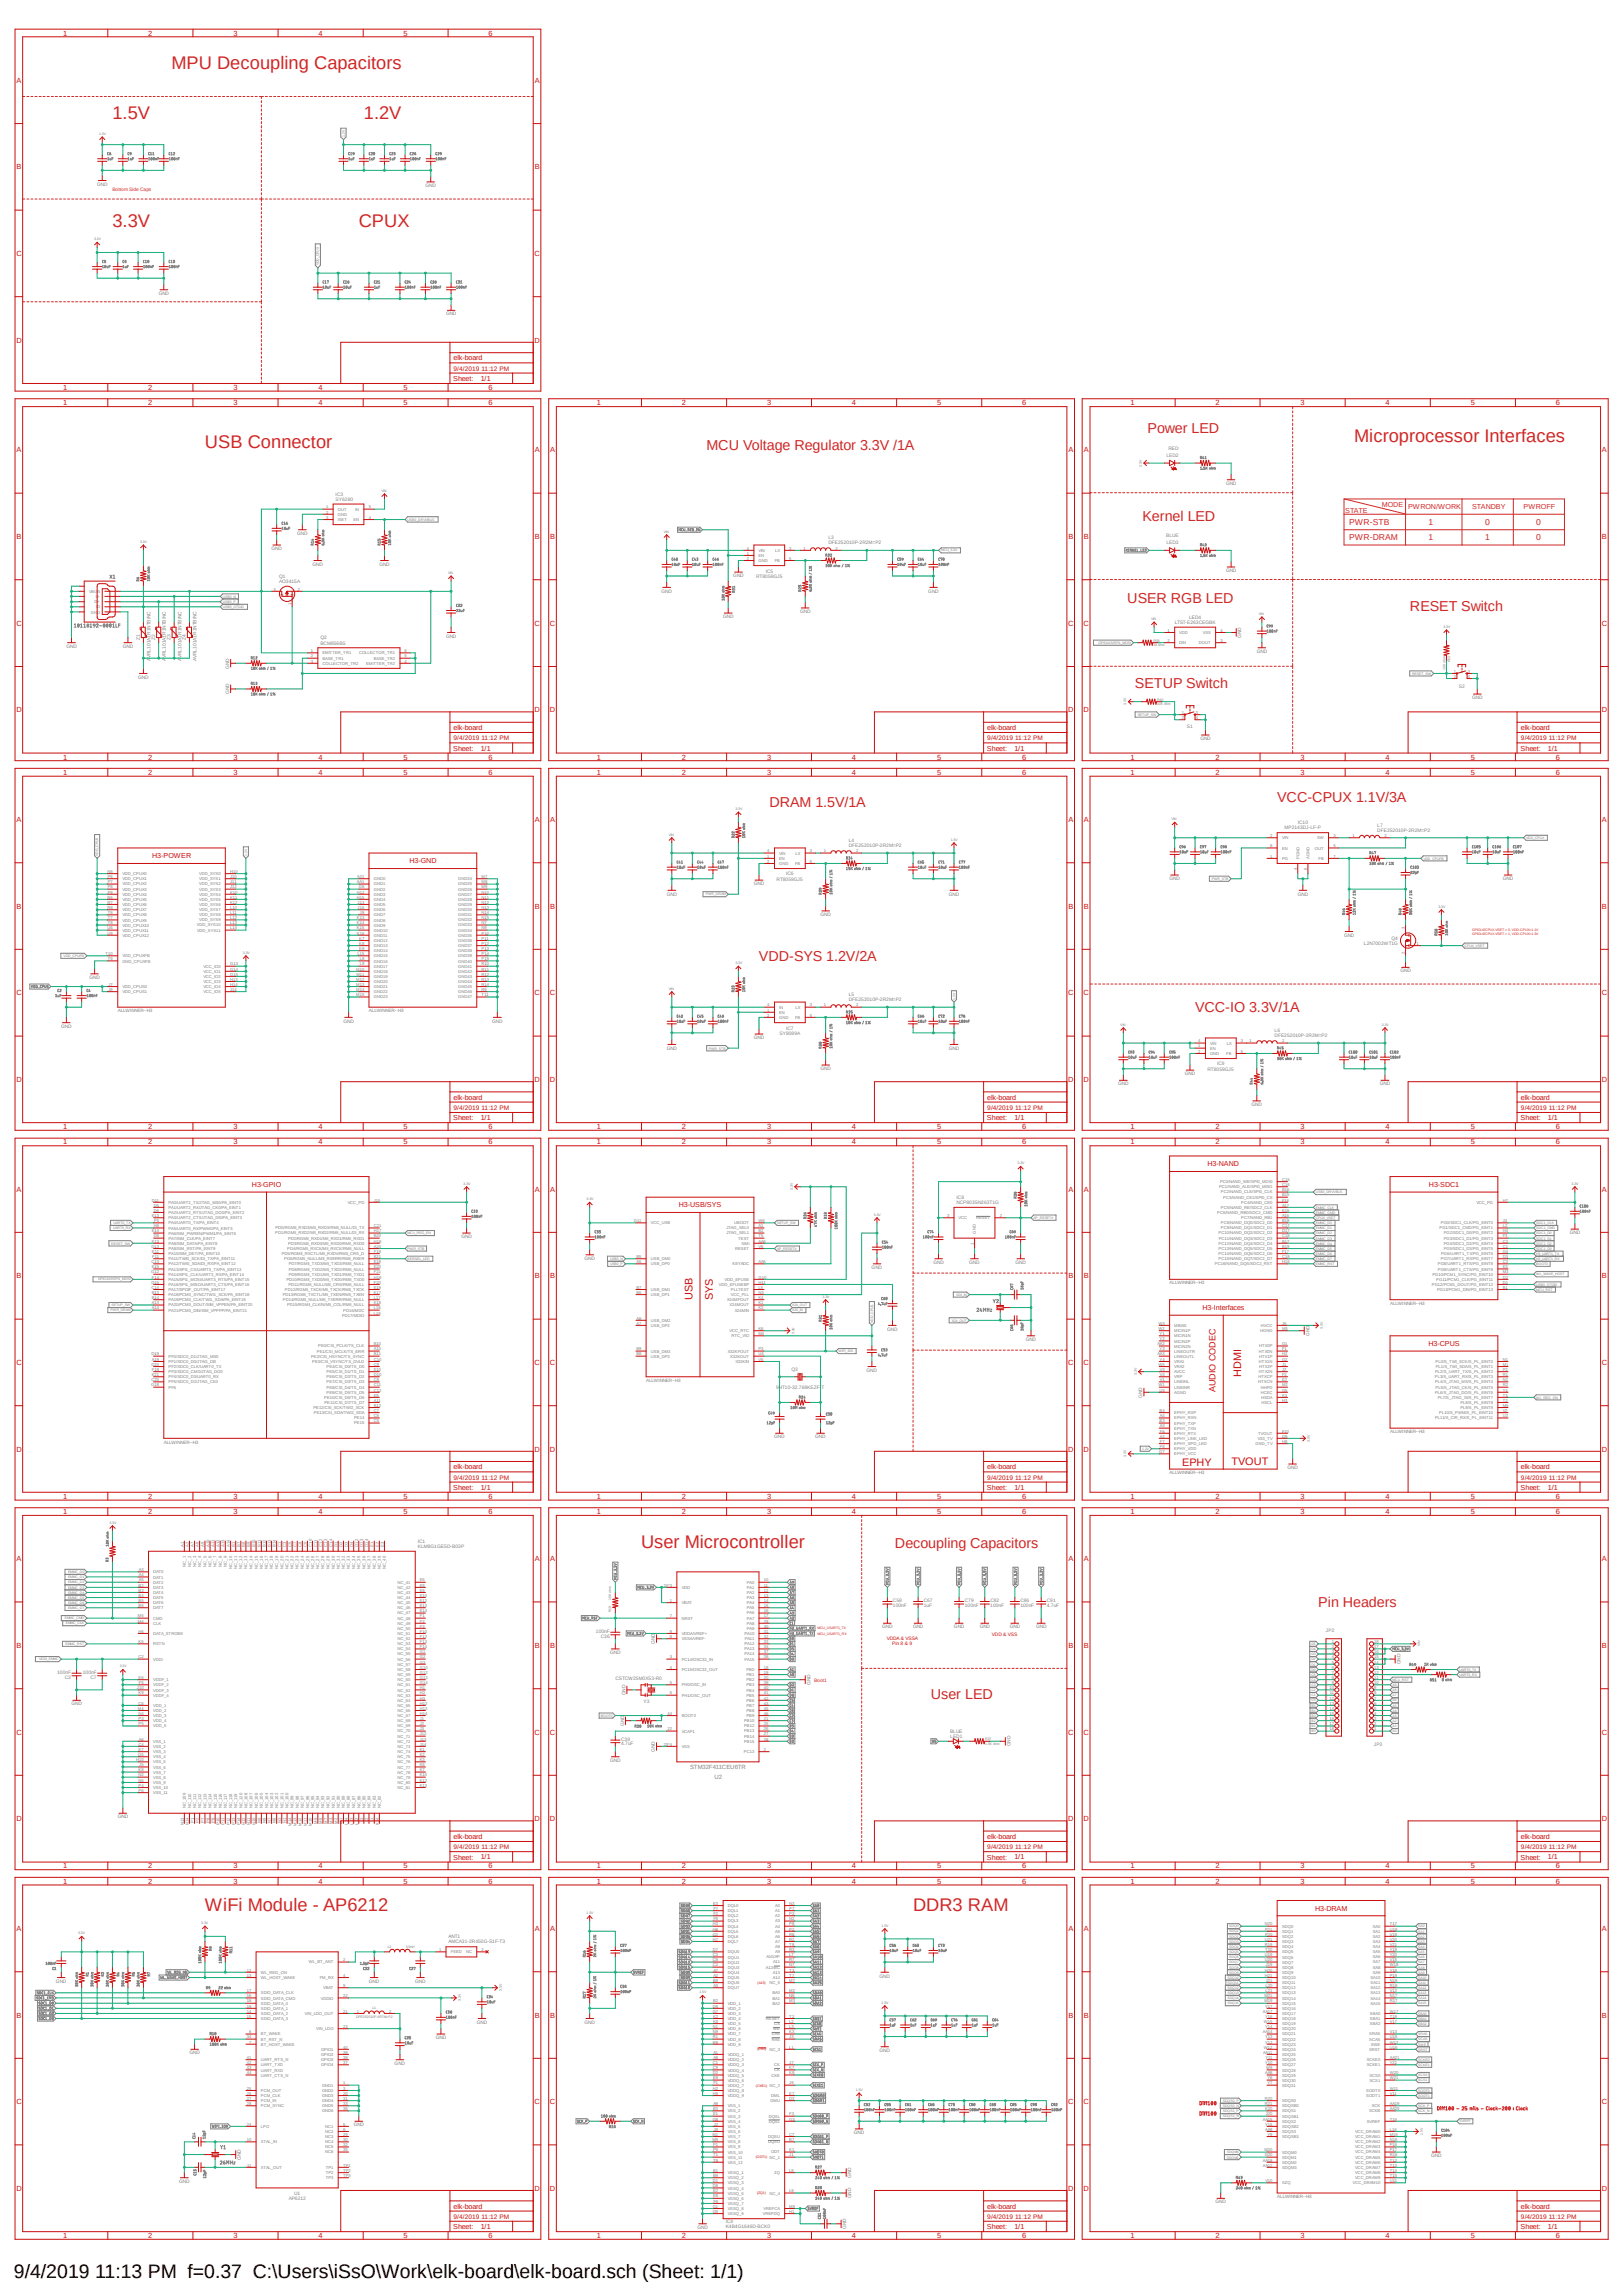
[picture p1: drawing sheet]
<svg xmlns="http://www.w3.org/2000/svg" width="297mm" height="420mm" viewBox="0 0 297 420" stroke-linecap="round" stroke-linejoin="round" font-family="sans-serif">
<defs><g id="words">
<text font-size="3.6" x="2.5" y="416.6">9/4/2019 11:13 PM f=0.37 C:\Users\iSsO\Work\elk-board\elk-board.sch (Sheet: 1/1)</text>
<g font-size="3.3" fill="#d62525">
<text x="31.4" y="12.6">MPU Decoupling Capacitors</text>
<text x="20.6" y="21.8">1.5V</text>
<text x="66.6" y="21.8">1.2V</text>
<text x="20.6" y="41.5">3.3V</text>
<text x="65.7" y="41.5">CPUX</text>
<text x="37.5" y="81.9">USB Connector</text>
<text x="247.8" y="80.9">Microprocessor Interfaces</text>
<text x="117.3" y="283.1">User Microcontroller</text>
<text x="37.5" y="349.5">WiFi Module - AP6212</text>
<text x="167.1" y="349.5">DDR3 RAM</text>
</g>
<g font-size="2.6" fill="#d62525">
<text x="129.3" y="82.3">MCU Voltage Regulator 3.3V /1A</text>
<text x="210" y="79.3">Power LED</text>
<text x="209.1" y="95.2">Kernel LED</text>
<text x="206.3" y="110.3">USER RGB LED</text>
<text x="258" y="111.8">RESET Switch</text>
<text x="207.7" y="125.8">SETUP Switch</text>
<text x="140.8" y="147.6">DRAM 1.5V/1A</text>
<text x="233.7" y="146.7">VCC-CPUX 1.1V/3A</text>
<text x="138.9" y="175.8">VDD-SYS 1.2V/2A</text>
<text x="218.7" y="185.2">VCC-IO 3.3V/1A</text>
<text x="163.8" y="283.1">Decoupling Capacitors</text>
<text x="241.3" y="293.9">Pin Headers</text>
<text x="170.3" y="310.8">User LED</text>
</g>
<g font-size="2" fill="#c90d0c">
<text x="126.7" y="237.7" transform="rotate(-90 126.7 237.7)">USB</text>
<text x="130.5" y="237.7" transform="rotate(-90 130.5 237.7)">SYS</text>
<text x="227.2" y="251.8" transform="rotate(-90 227.2 251.8)">HDMI</text>
<text x="216.4" y="268.1">EPHY</text>
<text x="225.4" y="268">TVOUT</text>
</g>
<text font-size="1.7" fill="#c90d0c" x="222.5" y="254.7" transform="rotate(-90 222.5 254.7)">AUDIO CODEC</text>
<g font-size="1.6" fill="#d62525">
<text x="246.9" y="96">PWR-STB</text>
<text x="261.4" y="96">1</text>
<text x="271.8" y="96">0</text>
<text x="281.1" y="96">0</text>
<text x="246.9" y="98.8">PWR-DRAM</text>
<text x="261.4" y="98.8">1</text>
<text x="271.8" y="98.8">1</text>
<text x="281.1" y="98.8">0</text>
</g>
<g font-size="1.4" fill="#c90d0c">
<text x="11.6" y="6.5">1</text>
<text x="27.1" y="6.5">2</text>
<text x="42.7" y="6.5">3</text>
<text x="58.3" y="6.5">4</text>
<text x="73.8" y="6.5">5</text>
<text x="89.4" y="6.5">6</text>
<text x="3" y="15.2">A</text>
<text x="97.9" y="15.2">A</text>
<text x="3" y="31">B</text>
<text x="97.9" y="31">B</text>
<text x="3" y="46.8">C</text>
<text x="97.8" y="46.8">C</text>
<text x="3" y="62.7">D</text>
<text x="97.8" y="62.7">D</text>
<text x="11.6" y="71.3">1</text>
<text x="27.1" y="71.3">2</text>
<text x="42.7" y="71.3">3</text>
<text x="58.3" y="71.3">4</text>
<text x="73.8" y="71.3">5</text>
<text x="89.4" y="71.3">6</text>
<text x="11.6" y="74.1">1</text>
<text x="27.1" y="74.1">2</text>
<text x="42.7" y="74.1">3</text>
<text x="58.3" y="74.1">4</text>
<text x="73.8" y="74.1">5</text>
<text x="89.4" y="74.1">6</text>
<text x="109.2" y="74.1">1</text>
<text x="124.8" y="74.1">2</text>
<text x="140.4" y="74.1">3</text>
<text x="155.9" y="74.1">4</text>
<text x="171.5" y="74.1">5</text>
<text x="187.1" y="74.1">6</text>
<text x="206.9" y="74.1">1</text>
<text x="222.5" y="74.1">2</text>
<text x="238" y="74.1">3</text>
<text x="253.6" y="74.1">4</text>
<text x="269.2" y="74.1">5</text>
<text x="284.7" y="74.1">6</text>
<text x="3" y="82.8">A</text>
<text x="97.9" y="82.8">A</text>
<text x="100.7" y="82.8">A</text>
<text x="195.5" y="82.8">A</text>
<text x="198.3" y="82.8">A</text>
<text x="293.2" y="82.8">A</text>
<text x="3" y="98.6">B</text>
<text x="97.9" y="98.6">B</text>
<text x="100.7" y="98.6">B</text>
<text x="195.5" y="98.6">B</text>
<text x="198.3" y="98.6">B</text>
<text x="293.2" y="98.6">B</text>
<text x="3" y="114.4">C</text>
<text x="97.8" y="114.4">C</text>
<text x="100.6" y="114.4">C</text>
<text x="195.5" y="114.4">C</text>
<text x="198.3" y="114.4">C</text>
<text x="293.1" y="114.4">C</text>
<text x="3" y="130.3">D</text>
<text x="97.8" y="130.3">D</text>
<text x="100.6" y="130.3">D</text>
<text x="195.5" y="130.3">D</text>
<text x="198.3" y="130.3">D</text>
<text x="293.1" y="130.3">D</text>
<text x="11.6" y="141.7">1</text>
<text x="11.6" y="138.9">1</text>
<text x="27.1" y="141.7">2</text>
<text x="27.1" y="138.9">2</text>
<text x="42.7" y="141.7">3</text>
<text x="42.7" y="138.9">3</text>
<text x="58.3" y="141.7">4</text>
<text x="58.3" y="138.9">4</text>
<text x="73.8" y="141.7">5</text>
<text x="73.8" y="138.9">5</text>
<text x="89.4" y="141.7">6</text>
<text x="89.4" y="138.9">6</text>
<text x="109.2" y="141.7">1</text>
<text x="109.2" y="138.9">1</text>
<text x="124.8" y="141.7">2</text>
<text x="124.8" y="138.9">2</text>
<text x="140.4" y="141.7">3</text>
<text x="140.4" y="138.9">3</text>
<text x="155.9" y="141.7">4</text>
<text x="155.9" y="138.9">4</text>
<text x="171.5" y="141.7">5</text>
<text x="171.5" y="138.9">5</text>
<text x="187.1" y="141.7">6</text>
<text x="187.1" y="138.9">6</text>
<text x="206.9" y="141.7">1</text>
<text x="206.9" y="138.9">1</text>
<text x="222.5" y="141.7">2</text>
<text x="222.5" y="138.9">2</text>
<text x="238" y="141.7">3</text>
<text x="238" y="138.9">3</text>
<text x="253.6" y="141.7">4</text>
<text x="253.6" y="138.9">4</text>
<text x="269.2" y="141.7">5</text>
<text x="269.2" y="138.9">5</text>
<text x="284.7" y="141.7">6</text>
<text x="284.7" y="138.9">6</text>
<text x="3" y="150.4">A</text>
<text x="97.9" y="150.4">A</text>
<text x="100.7" y="150.4">A</text>
<text x="195.5" y="150.4">A</text>
<text x="198.3" y="150.4">A</text>
<text x="293.2" y="150.4">A</text>
<text x="3" y="166.2">B</text>
<text x="97.9" y="166.2">B</text>
<text x="100.7" y="166.2">B</text>
<text x="195.5" y="166.2">B</text>
<text x="198.3" y="166.2">B</text>
<text x="293.2" y="166.2">B</text>
<text x="3" y="182.1">C</text>
<text x="97.8" y="182.1">C</text>
<text x="100.6" y="182.1">C</text>
<text x="195.5" y="182.1">C</text>
<text x="198.3" y="182.1">C</text>
<text x="293.1" y="182.1">C</text>
<text x="3" y="197.9">D</text>
<text x="97.8" y="197.9">D</text>
<text x="100.6" y="197.9">D</text>
<text x="195.5" y="197.9">D</text>
<text x="198.3" y="197.9">D</text>
<text x="293.1" y="197.9">D</text>
<text x="11.6" y="209.3">1</text>
<text x="11.6" y="206.5">1</text>
<text x="27.1" y="209.3">2</text>
<text x="27.1" y="206.5">2</text>
<text x="42.7" y="209.3">3</text>
<text x="42.7" y="206.5">3</text>
<text x="58.3" y="209.3">4</text>
<text x="58.3" y="206.5">4</text>
<text x="73.8" y="209.3">5</text>
<text x="73.8" y="206.5">5</text>
<text x="89.4" y="209.3">6</text>
<text x="89.4" y="206.5">6</text>
<text x="109.2" y="209.3">1</text>
<text x="109.2" y="206.5">1</text>
<text x="124.8" y="209.3">2</text>
<text x="124.8" y="206.5">2</text>
<text x="140.4" y="209.3">3</text>
<text x="140.4" y="206.5">3</text>
<text x="155.9" y="209.3">4</text>
<text x="155.9" y="206.5">4</text>
<text x="171.5" y="209.3">5</text>
<text x="171.5" y="206.5">5</text>
<text x="187.1" y="209.3">6</text>
<text x="187.1" y="206.5">6</text>
<text x="206.9" y="209.3">1</text>
<text x="206.9" y="206.5">1</text>
<text x="222.5" y="209.3">2</text>
<text x="222.5" y="206.5">2</text>
<text x="238" y="209.3">3</text>
<text x="238" y="206.5">3</text>
<text x="253.6" y="209.3">4</text>
<text x="253.6" y="206.5">4</text>
<text x="269.2" y="209.3">5</text>
<text x="269.2" y="206.5">5</text>
<text x="284.7" y="209.3">6</text>
<text x="284.7" y="206.5">6</text>
<text x="3" y="218">A</text>
<text x="97.9" y="218">A</text>
<text x="100.7" y="218">A</text>
<text x="195.5" y="218">A</text>
<text x="198.3" y="218">A</text>
<text x="293.2" y="218">A</text>
<text x="3" y="233.8">B</text>
<text x="97.9" y="233.8">B</text>
<text x="100.7" y="233.8">B</text>
<text x="195.5" y="233.8">B</text>
<text x="198.3" y="233.8">B</text>
<text x="293.2" y="233.8">B</text>
<text x="3" y="249.7">C</text>
<text x="97.8" y="249.7">C</text>
<text x="100.6" y="249.7">C</text>
<text x="195.5" y="249.7">C</text>
<text x="198.3" y="249.7">C</text>
<text x="293.1" y="249.7">C</text>
<text x="3" y="265.5">D</text>
<text x="97.8" y="265.5">D</text>
<text x="100.6" y="265.5">D</text>
<text x="195.5" y="265.5">D</text>
<text x="198.3" y="265.5">D</text>
<text x="293.1" y="265.5">D</text>
<text x="11.6" y="274.2">1</text>
<text x="27.1" y="274.2">2</text>
<text x="42.7" y="274.2">3</text>
<text x="58.3" y="274.2">4</text>
<text x="73.8" y="274.2">5</text>
<text x="89.4" y="274.2">6</text>
<text x="109.2" y="274.2">1</text>
<text x="124.8" y="274.2">2</text>
<text x="140.4" y="274.2">3</text>
<text x="155.9" y="274.2">4</text>
<text x="171.5" y="274.2">5</text>
<text x="187.1" y="274.2">6</text>
<text x="206.9" y="274.2">1</text>
<text x="222.5" y="274.2">2</text>
<text x="238" y="274.2">3</text>
<text x="253.6" y="274.2">4</text>
<text x="269.2" y="274.2">5</text>
<text x="284.7" y="274.2">6</text>
<text x="11.6" y="277">1</text>
<text x="27.1" y="277">2</text>
<text x="42.7" y="277">3</text>
<text x="58.3" y="277">4</text>
<text x="73.8" y="277">5</text>
<text x="89.4" y="277">6</text>
<text x="109.2" y="277">1</text>
<text x="124.8" y="277">2</text>
<text x="140.4" y="277">3</text>
<text x="155.9" y="277">4</text>
<text x="171.5" y="277">5</text>
<text x="187.1" y="277">6</text>
<text x="206.9" y="277">1</text>
<text x="222.5" y="277">2</text>
<text x="238" y="277">3</text>
<text x="253.6" y="277">4</text>
<text x="269.2" y="277">5</text>
<text x="284.7" y="277">6</text>
<text x="3" y="285.6">A</text>
<text x="97.9" y="285.6">A</text>
<text x="100.7" y="285.6">A</text>
<text x="195.5" y="285.6">A</text>
<text x="198.3" y="285.6">A</text>
<text x="293.2" y="285.6">A</text>
<text x="3" y="301.5">B</text>
<text x="97.9" y="301.5">B</text>
<text x="100.7" y="301.5">B</text>
<text x="195.5" y="301.5">B</text>
<text x="198.3" y="301.5">B</text>
<text x="293.2" y="301.5">B</text>
<text x="3" y="317.3">C</text>
<text x="97.8" y="317.3">C</text>
<text x="100.6" y="317.3">C</text>
<text x="195.5" y="317.3">C</text>
<text x="198.3" y="317.3">C</text>
<text x="293.1" y="317.3">C</text>
<text x="3" y="333.1">D</text>
<text x="97.8" y="333.1">D</text>
<text x="100.6" y="333.1">D</text>
<text x="195.5" y="333.1">D</text>
<text x="198.3" y="333.1">D</text>
<text x="293.1" y="333.1">D</text>
<text x="11.6" y="341.8">1</text>
<text x="27.1" y="341.8">2</text>
<text x="42.7" y="341.8">3</text>
<text x="58.3" y="341.8">4</text>
<text x="73.8" y="341.8">5</text>
<text x="89.4" y="341.8">6</text>
<text x="109.2" y="341.8">1</text>
<text x="124.8" y="341.8">2</text>
<text x="140.4" y="341.8">3</text>
<text x="155.9" y="341.8">4</text>
<text x="171.5" y="341.8">5</text>
<text x="187.1" y="341.8">6</text>
<text x="206.9" y="341.8">1</text>
<text x="222.5" y="341.8">2</text>
<text x="238" y="341.8">3</text>
<text x="253.6" y="341.8">4</text>
<text x="269.2" y="341.8">5</text>
<text x="284.7" y="341.8">6</text>
<text x="11.6" y="344.6">1</text>
<text x="27.1" y="344.6">2</text>
<text x="42.7" y="344.6">3</text>
<text x="58.3" y="344.6">4</text>
<text x="73.8" y="344.6">5</text>
<text x="89.4" y="344.6">6</text>
<text x="109.2" y="344.6">1</text>
<text x="124.8" y="344.6">2</text>
<text x="140.4" y="344.6">3</text>
<text x="155.9" y="344.6">4</text>
<text x="171.5" y="344.6">5</text>
<text x="187.1" y="344.6">6</text>
<text x="206.9" y="344.6">1</text>
<text x="222.5" y="344.6">2</text>
<text x="238" y="344.6">3</text>
<text x="253.6" y="344.6">4</text>
<text x="269.2" y="344.6">5</text>
<text x="284.7" y="344.6">6</text>
<text x="3" y="353.2">A</text>
<text x="97.9" y="353.2">A</text>
<text x="100.7" y="353.2">A</text>
<text x="195.5" y="353.2">A</text>
<text x="198.3" y="353.2">A</text>
<text x="293.2" y="353.2">A</text>
<text x="3" y="369.1">B</text>
<text x="97.9" y="369.1">B</text>
<text x="100.7" y="369.1">B</text>
<text x="195.5" y="369.1">B</text>
<text x="198.3" y="369.1">B</text>
<text x="293.2" y="369.1">B</text>
<text x="3" y="384.9">C</text>
<text x="97.8" y="384.9">C</text>
<text x="100.6" y="384.9">C</text>
<text x="195.5" y="384.9">C</text>
<text x="198.3" y="384.9">C</text>
<text x="293.1" y="384.9">C</text>
<text x="3" y="400.8">D</text>
<text x="97.8" y="400.8">D</text>
<text x="100.6" y="400.8">D</text>
<text x="195.5" y="400.8">D</text>
<text x="198.3" y="400.8">D</text>
<text x="293.1" y="400.8">D</text>
<text x="11.6" y="409.4">1</text>
<text x="27.1" y="409.4">2</text>
<text x="42.7" y="409.4">3</text>
<text x="58.3" y="409.4">4</text>
<text x="73.8" y="409.4">5</text>
<text x="89.4" y="409.4">6</text>
<text x="109.2" y="409.4">1</text>
<text x="124.8" y="409.4">2</text>
<text x="140.4" y="409.4">3</text>
<text x="155.9" y="409.4">4</text>
<text x="171.5" y="409.4">5</text>
<text x="187.1" y="409.4">6</text>
<text x="206.9" y="409.4">1</text>
<text x="222.5" y="409.4">2</text>
<text x="238" y="409.4">3</text>
<text x="253.6" y="409.4">4</text>
<text x="269.2" y="409.4">5</text>
<text x="284.7" y="409.4">6</text>
</g>
<g font-size="1.3" fill="#c90d0c">
<text x="83" y="65.9">elk-board</text>
<text x="82.9" y="69.7">Sheet:</text>
<text x="88" y="69.7">1/1</text>
<text x="82.9" y="137.3">Sheet:</text>
<text x="83" y="133.5">elk-board</text>
<text x="88" y="137.3">1/1</text>
<text x="180.6" y="137.3">Sheet:</text>
<text x="180.7" y="133.5">elk-board</text>
<text x="185.6" y="137.3">1/1</text>
<text x="278.3" y="137.3">Sheet:</text>
<text x="278.3" y="133.5">elk-board</text>
<text x="283.3" y="137.3">1/1</text>
<text x="27.9" y="157">H3-POWER</text>
<text x="74.9" y="157.9">H3-GND</text>
<text x="83" y="201.1">elk-board</text>
<text x="180.7" y="201.1">elk-board</text>
<text x="278.3" y="201.1">elk-board</text>
<text x="82.9" y="204.9">Sheet:</text>
<text x="88" y="204.9">1/1</text>
<text x="180.6" y="204.9">Sheet:</text>
<text x="185.6" y="204.9">1/1</text>
<text x="278.3" y="204.9">Sheet:</text>
<text x="283.3" y="204.9">1/1</text>
<text x="221" y="213.4">H3-NAND</text>
<text x="46.1" y="217.1">H3-GPIO</text>
<text x="124.2" y="220.9">H3-USB/SYS</text>
<text x="261.5" y="217.1">H3-SDC1</text>
<text x="220" y="239.6">H3-Interfaces</text>
<text x="261.4" y="246.2">H3-CPUS</text>
<text x="83" y="268.8">elk-board</text>
<text x="180.7" y="268.8">elk-board</text>
<text x="278.3" y="268.8">elk-board</text>
<text x="82.9" y="272.5">Sheet:</text>
<text x="88" y="272.5">1/1</text>
<text x="180.6" y="272.5">Sheet:</text>
<text x="185.6" y="272.5">1/1</text>
<text x="278.3" y="272.5">Sheet:</text>
<text x="283.3" y="272.5">1/1</text>
<text x="82.9" y="340.2">Sheet:</text>
<text x="83" y="336.4">elk-board</text>
<text x="88" y="340.1">1/1</text>
<text x="180.6" y="340.2">Sheet:</text>
<text x="180.7" y="336.4">elk-board</text>
<text x="185.6" y="340.1">1/1</text>
<text x="278.3" y="340.2">Sheet:</text>
<text x="278.3" y="336.4">elk-board</text>
<text x="283.3" y="340.1">1/1</text>
<text x="240.7" y="349.5">H3-DRAM</text>
<text x="82.9" y="407.8">Sheet:</text>
<text x="83" y="404">elk-board</text>
<text x="88" y="407.8">1/1</text>
<text x="180.6" y="407.8">Sheet:</text>
<text x="180.7" y="404">elk-board</text>
<text x="185.6" y="407.8">1/1</text>
<text x="278.3" y="407.8">Sheet:</text>
<text x="278.3" y="404">elk-board</text>
<text x="283.3" y="407.8">1/1</text>
</g>
<g font-size="1.3" fill="#d62525">
<text x="246.2" y="93.9">STATE</text>
<text x="252.9" y="92.7">MODE</text>
<text x="257.7" y="93.1">PWRON/WORK</text>
<text x="269.4" y="93.1">STANDBY</text>
<text x="278.8" y="93.1">PWROFF</text>
</g>
<g font-size="1.2" fill="#c90d0c">
<text x="83" y="67.8">9/4/2019 11:12 PM</text>
<text x="83" y="135.4">9/4/2019 11:12 PM</text>
<text x="180.7" y="135.4">9/4/2019 11:12 PM</text>
<text x="278.3" y="135.4">9/4/2019 11:12 PM</text>
<text x="83" y="203">9/4/2019 11:12 PM</text>
<text x="180.7" y="203">9/4/2019 11:12 PM</text>
<text x="278.3" y="203">9/4/2019 11:12 PM</text>
<text x="83" y="270.6">9/4/2019 11:12 PM</text>
<text x="180.7" y="270.6">9/4/2019 11:12 PM</text>
<text x="278.3" y="270.6">9/4/2019 11:12 PM</text>
<text x="83" y="338.2">9/4/2019 11:12 PM</text>
<text x="180.7" y="338.2">9/4/2019 11:12 PM</text>
<text x="278.3" y="338.2">9/4/2019 11:12 PM</text>
<text x="83" y="405.8">9/4/2019 11:12 PM</text>
<text x="180.7" y="405.8">9/4/2019 11:12 PM</text>
<text x="278.3" y="405.8">9/4/2019 11:12 PM</text>
</g>
<g font-size="1.1" fill="#808080">
<text x="126.3" y="323.6">STM32F411CEU6TR</text>
<text x="130.7" y="325.5">U2</text>
</g>
<g font-size=".9" fill="#808080">
<text x="17.8" y="34">GND</text>
<text x="77.9" y="34.2">GND</text>
<text x="29" y="53.9">GND</text>
<text x="81.6" y="57.7">GND</text>
<text x="213.4" y="83.6">LED2</text>
<text x="213.8" y="82.3">RED</text>
<text x="224.4" y="88.7">GND</text>
<text x="61.4" y="91.6">SY6280</text>
<text x="61.4" y="90.7">IC3</text>
<text x="49.7" y="100.7">GND</text>
<text x="54.4" y="97.8">GND</text>
<text x="151.6" y="99.6">DFE252010P-2R2M=P2</text>
<text x="151.6" y="98.6">L3</text>
<text x="213.4" y="98.3">BLUE</text>
<text x="213.4" y="99.6">LED3</text>
<text x="51.1" y="106.6">AO3415A</text>
<text x="51.1" y="105.7">Q1</text>
<text x="57.2" y="103.5">GND</text>
<text x="69.4" y="103.5">GND</text>
<text x="134.2" y="105.6">GND</text>
<text x="138.4" y="105.7">RT8059GJ5</text>
<text x="140.1" y="104.7">IC5</text>
<text x="224.4" y="104.6">GND</text>
<text x="121.1" y="108.4">GND</text>
<text x="132.3" y="113.1">GND</text>
<text x="146.4" y="112.1">GND</text>
<text x="169.9" y="108.4">GND</text>
<text x="217.6" y="113.2">LED4</text>
<text x="12.1" y="118.5">GND</text>
<text x="22.5" y="118.5">GND</text>
<text x="25.6" y="117.1" transform="rotate(-90 25.6 117.1)">Z1</text>
<text x="28.4" y="117.1" transform="rotate(-90 28.4 117.1)">Z2</text>
<text x="31.2" y="117.1" transform="rotate(-90 31.2 117.1)">Z3</text>
<text x="34" y="117.1" transform="rotate(-90 34 117.1)">Z4</text>
<text x="58.6" y="117.9">BCM856BS</text>
<text x="58.6" y="117">Q2</text>
<text x="81.6" y="116.6">GND</text>
<text x="215" y="114.1">LTST-E263CEGBK</text>
<text x="227.2" y="116.6" transform="rotate(-90 227.2 116.6)">GND</text>
<text x="230" y="119.4">GND</text>
<text x="25.3" y="124.1">GND</text>
<text x="27.6" y="120.9" transform="rotate(-90 27.6 120.9)">AVRL101A1R1NTB/NC</text>
<text x="30.4" y="120.9" transform="rotate(-90 30.4 120.9)">AVRL101A1R1NTB/NC</text>
<text x="33.2" y="120.9" transform="rotate(-90 33.2 120.9)">AVRL101A1R1NTB/NC</text>
<text x="36" y="120.9" transform="rotate(-90 36 120.9)">AVRL101A1R1NTB/NC</text>
<text x="41.9" y="122.3" transform="rotate(-90 41.9 122.3)">GND</text>
<text x="267" y="125.9">S2</text>
<text x="41.9" y="127" transform="rotate(-90 41.9 127)">GND</text>
<text x="269.4" y="127.9">GND</text>
<text x="217.2" y="133.1">S1</text>
<text x="219.7" y="135.4">GND</text>
<text x="155.3" y="155">DFE252010P-2R2M=P2</text>
<text x="155.3" y="154.1">L4</text>
<text x="235.1" y="151.7">MP2143DJ-LF-P</text>
<text x="237.5" y="150.7">IC10</text>
<text x="252.1" y="152.2">DFE252010P-2R2M=P2</text>
<text x="252.1" y="151.3">L7</text>
<text x="138" y="161.9">GND</text>
<text x="142.1" y="161.1">RT8059GJ5</text>
<text x="143.8" y="160.1">IC6</text>
<text x="214" y="161">GND</text>
<text x="275" y="161">GND</text>
<text x="122" y="163.8">GND</text>
<text x="150.2" y="167.6">GND</text>
<text x="173.7" y="163.8">GND</text>
<text x="237.5" y="163.8">GND</text>
<text x="246" y="171.3">GND</text>
<text x="249.6" y="172.8">L2N7002WT1G</text>
<text x="254.6" y="171.9">Q4</text>
<text x="16.4" y="179.1">GND</text>
<text x="256.3" y="177.9">GND</text>
<text x="155.3" y="183.2">DFE252010P-2R2M=P2</text>
<text x="155.3" y="182.2">L5</text>
<text x="11.2" y="188">GND</text>
<text x="62.9" y="187.1">GND</text>
<text x="90.1" y="187.1">GND</text>
<text x="122" y="192">GND</text>
<text x="138" y="190.1">GND</text>
<text x="142.7" y="189.3">SY8089A</text>
<text x="143.8" y="188.3">IC7</text>
<text x="173.7" y="192">GND</text>
<text x="233.3" y="189.7">DFE252010P-2R2M=P2</text>
<text x="233.3" y="188.8">L6</text>
<text x="150.2" y="195.7">GND</text>
<text x="216.8" y="196.7">GND</text>
<text x="221" y="195.8">RT8059GJ5</text>
<text x="222.7" y="194.9">IC9</text>
<text x="204.6" y="198.5">GND</text>
<text x="229" y="202.3">GND</text>
<text x="252.5" y="198.5">GND</text>
<text x="175" y="220.3">NCP803SN263T1G</text>
<text x="175" y="219.3">IC8</text>
<text x="84.5" y="226.5">GND</text>
<text x="287.3" y="225.8">GND</text>
<text x="107" y="230.5">GND</text>
<text x="159.5" y="232.1">GND</text>
<text x="170.8" y="231.2">GND</text>
<text x="177.4" y="231.2">GND</text>
<text x="185.8" y="231.2">GND</text>
<text x="162.3" y="243.4">GND</text>
<text x="187.7" y="245.3">GND</text>
<text x="144.8" y="250.8">Q3</text>
<text x="158.6" y="250.9">GND</text>
<text x="142" y="254.1">9HT10-32.768KEZF-T</text>
<text x="209" y="255.7" transform="rotate(-90 209 255.7)">GND</text>
<text x="141.7" y="263.1">GND</text>
<text x="149.2" y="263.1">GND</text>
<text x="235.6" y="268.8">GND</text>
<text x="76.5" y="283.2">KLM8G1GESD-B03P</text>
<text x="76.5" y="282.2">IC1</text>
<text x="163.4" y="293.9">100nF</text>
<text x="163.4" y="293.1">C58</text>
<text x="169" y="293.9">1uF</text>
<text x="169" y="293.1">C67</text>
<text x="176.6" y="293.9">100nF</text>
<text x="176.6" y="293.1">C79</text>
<text x="181.2" y="293.9">100nF</text>
<text x="181.2" y="293.1">C82</text>
<text x="186.7" y="293.9">100nF</text>
<text x="186.7" y="293.1">C86</text>
<text x="191.6" y="293.1">C91</text>
<text x="191.6" y="293.9">4.7uF</text>
<text x="109.1" y="298.7">100nF</text>
<text x="109.9" y="299.6">C36</text>
<text x="161.4" y="297.9">GND</text>
<text x="167.1" y="297.9">GND</text>
<text x="174.6" y="297.9">GND</text>
<text x="179.3" y="297.9">GND</text>
<text x="184.8" y="297.9">GND</text>
<text x="189.6" y="297.9">GND</text>
<text x="242.7" y="298.6">JP2</text>
<text x="111.7" y="302.6">GND</text>
<text x="119.8" y="300.7" transform="rotate(-90 119.8 300.7)">GND</text>
<text x="256.3" y="304.4" transform="rotate(-90 256.3 304.4)">GND</text>
<text x="10.5" y="306.2">100nF</text>
<text x="11.9" y="307.1">C3</text>
<text x="13.1" y="312">GND</text>
<text x="15.2" y="306.2">100nF</text>
<text x="16.6" y="307.1">C7</text>
<text x="112.6" y="307.3">CSTCW25M0X53-R0</text>
<text x="114.5" y="310.1" transform="rotate(-90 114.5 310.1)">GND</text>
<text x="117.8" y="311.6">Y3</text>
<text x="148.3" y="308.2" transform="rotate(-90 148.3 308.2)">GND</text>
<text x="114.2" y="315.7" transform="rotate(-90 114.2 315.7)">GND</text>
<text x="173.9" y="317.1">BLUE</text>
<text x="173.9" y="317.9">LED1</text>
<text x="111.7" y="322.3">GND</text>
<text x="113.7" y="319.3">4.7uF</text>
<text x="113.7" y="318.4">C39</text>
<text x="119.8" y="320.4" transform="rotate(-90 119.8 320.4)">GND</text>
<text x="184.9" y="319.4" transform="rotate(-90 184.9 319.4)">GND</text>
<text x="251.4" y="319.4">JP3</text>
<text x="21.5" y="332.6">GND</text>
<text x="82.1" y="355.5">AMCA31-2R450G-S1F-T3</text>
<text x="82.1" y="354.5">ANT1</text>
<text x="10.2" y="362.7">GND</text>
<text x="67.5" y="362.7">GND</text>
<text x="76" y="362.7">GND</text>
<text x="161" y="361.7">GND</text>
<text x="87.2" y="370.2">GND</text>
<text x="107" y="370.2">GND</text>
<text x="34.7" y="375.8">GND</text>
<text x="72.2" y="377.7">GND</text>
<text x="79.8" y="373">GND</text>
<text x="161" y="375.3">GND</text>
<text x="64.7" y="389">GND</text>
<text x="44.1" y="395.1" transform="rotate(-90 44.1 395.1)">GND</text>
<text x="156.3" y="390.4">GND</text>
<text x="261.9" y="394.6">GND</text>
<text x="32.8" y="399.3">GND</text>
<text x="53.8" y="401.5">U1</text>
<text x="155.8" y="398.4" transform="rotate(-90 155.8 398.4)">GND</text>
<text x="52.8" y="402.5">AP6212</text>
<text x="127.6" y="407.8">GND</text>
<text x="132.8" y="407.6">K4B4G1646D-BCK0</text>
<text x="132.8" y="406.7">IC4</text>
<text x="154.9" y="407.8" transform="rotate(-90 154.9 407.8)">GND</text>
<text x="155.8" y="402.1" transform="rotate(-90 155.8 402.1)">GND</text>
<text x="222.5" y="403.1">GND</text>
</g>
<g font-size=".9" fill="#d62525">
<text x="20.6" y="34.9">Bottom Side Caps</text>
<text x="149" y="307.6">Boot1</text>
</g>
<g font-size=".9" fill="#c90d0c">
<text x="162.3" y="299.9">VDDA &amp; VSSA</text>
<text x="181.5" y="299.2">VDD &amp; VSS</text>
<text x="163.3" y="300.9">Pin 8 &amp; 9</text>
</g>
<g font-size=".8" fill="#808080">
<text x="59.7" y="93">1</text>
<text x="59.7" y="93.9">2</text>
<text x="59.7" y="94.9">3</text>
<text x="61.8" y="93.4">OUT</text>
<text x="61.8" y="94.4">GND</text>
<text x="61.8" y="95.3">ISET</text>
<text x="64.7" y="95.3">EN</text>
<text x="65" y="93.4">IN</text>
<text x="67.5" y="94.9">4</text>
<text x="67.5" y="93">5</text>
<text x="136.7" y="101.5">1</text>
<text x="136.7" y="100.5">4</text>
<text x="138.8" y="101.9">EN</text>
<text x="138.8" y="100.9">VIN</text>
<text x="141.9" y="100.9">LX</text>
<text x="144.4" y="100.5">3</text>
<text x="147" y="100.5">1</text>
<text x="152.9" y="100.5">2</text>
<text x="136.7" y="102.4">2</text>
<text x="138.8" y="102.8">GND</text>
<text x="141.8" y="102.8">FB</text>
<text x="144.4" y="102.4">5</text>
<text x="16.3" y="108.5">VBUS</text>
<text x="16.6" y="112.2">GND</text>
<text x="17.3" y="110.3">D+</text>
<text x="17.5" y="109.4">D-</text>
<text x="17.6" y="111.3">ID</text>
<text x="50.1" y="108">3</text>
<text x="53.3" y="110.6" transform="rotate(-90 53.3 110.6)">1</text>
<text x="54.5" y="108">2</text>
<text x="56.9" y="119.3">1</text>
<text x="59" y="119.7">EMITTER_TR1</text>
<text x="65.7" y="119.7">COLLECTOR_TR1</text>
<text x="74" y="119.3">6</text>
<text x="213.7" y="115.6">1</text>
<text x="213.7" y="117.4">2</text>
<text x="215.8" y="116">VDD</text>
<text x="215.8" y="117.9">DIN</text>
<text x="219.4" y="117.8">DOUT</text>
<text x="220.1" y="116">VSS</text>
<text x="223.4" y="117.4">3</text>
<text x="223.4" y="115.6">4</text>
<text x="56.9" y="120.2">2</text>
<text x="56.9" y="121.2">3</text>
<text x="59" y="120.6">BASE_TR1</text>
<text x="59" y="121.6">COLLECTOR_TR2</text>
<text x="67" y="121.6">EMITTER_TR2</text>
<text x="68.4" y="120.6">BASE_TR2</text>
<text x="74" y="120.2">5</text>
<text x="74" y="121.2">4</text>
<text x="266.1" y="123.1">1</text>
<text x="266.1" y="124">2</text>
<text x="268.6" y="123.1">3</text>
<text x="268.6" y="124">4</text>
<text x="216.3" y="130.6">1</text>
<text x="216.3" y="131.5">2</text>
<text x="218.9" y="131.5">4</text>
<text x="218.9" y="130.6">3</text>
<text x="140.4" y="155.9">4</text>
<text x="148.2" y="155.9">3</text>
<text x="150.7" y="155.9">1</text>
<text x="156.7" y="155.9">2</text>
<text x="232.5" y="153.1">2</text>
<text x="232.5" y="155">8</text>
<text x="234.6" y="153.5">VIN</text>
<text x="234.6" y="155.4">EN</text>
<text x="240.6" y="155.4">OUT</text>
<text x="241" y="153.5">SW</text>
<text x="244" y="153.1">3</text>
<text x="244" y="155">5</text>
<text x="247.5" y="153.1">1</text>
<text x="253.4" y="153.1">2</text>
<text x="19.7" y="159.7">N8</text>
<text x="19.7" y="160.6">P6</text>
<text x="19.7" y="161.6">P7</text>
<text x="22.4" y="160.1">VDD_CPUX0</text>
<text x="22.4" y="161">VDD_CPUX1</text>
<text x="22.4" y="162">VDD_CPUX2</text>
<text x="36.4" y="160.1">VDD_SYS0</text>
<text x="36.4" y="161">VDD_SYS1</text>
<text x="36.4" y="162">VDD_SYS2</text>
<text x="42.1" y="159.7">H10</text>
<text x="42.1" y="160.6">J10</text>
<text x="42.1" y="161.6">J11</text>
<text x="65.3" y="161.6">AA1</text>
<text x="65.4" y="160.6">A21</text>
<text x="68.4" y="161">GND0</text>
<text x="68.4" y="162">GND1</text>
<text x="83.9" y="161">GND24</text>
<text x="83.9" y="162">GND25</text>
<text x="88.1" y="160.6">M7</text>
<text x="88.1" y="161.6">M8</text>
<text x="140.4" y="156.9">1</text>
<text x="140.4" y="157.8">2</text>
<text x="142.6" y="157.3">EN</text>
<text x="142.6" y="158.2">GND</text>
<text x="142.6" y="156.3">VIN</text>
<text x="145.5" y="158.2">FB</text>
<text x="145.6" y="156.3">LX</text>
<text x="148.2" y="157.8">5</text>
<text x="232.5" y="156.9">1</text>
<text x="234.6" y="157.3">PG</text>
<text x="237.4" y="159.2" transform="rotate(-90 237.4 159.2)">4</text>
<text x="237.8" y="157.1" transform="rotate(-90 237.8 157.1)">PGND</text>
<text x="239.2" y="159.2" transform="rotate(-90 239.2 159.2)">6</text>
<text x="239.6" y="157.1" transform="rotate(-90 239.6 157.1)">AGND</text>
<text x="241.3" y="157.3">FB</text>
<text x="244" y="156.9">7</text>
<text x="19.7" y="164.4">R6</text>
<text x="19.7" y="165.3">R7</text>
<text x="19.7" y="166.2">R8</text>
<text x="19.7" y="162.5">P8</text>
<text x="19.7" y="163.4">P9</text>
<text x="19.7" y="167.2">T6</text>
<text x="22.4" y="162.9">VDD_CPUX3</text>
<text x="22.4" y="163.9">VDD_CPUX4</text>
<text x="22.4" y="164.8">VDD_CPUX5</text>
<text x="22.4" y="165.7">VDD_CPUX6</text>
<text x="22.4" y="166.7">VDD_CPUX7</text>
<text x="22.4" y="167.6">VDD_CPUX8</text>
<text x="36.4" y="162.9">VDD_SYS3</text>
<text x="36.4" y="163.8">VDD_SYS4</text>
<text x="36.4" y="164.8">VDD_SYS5</text>
<text x="36.4" y="165.7">VDD_SYS6</text>
<text x="36.4" y="166.7">VDD_SYS7</text>
<text x="36.4" y="167.6">VDD_SYS8</text>
<text x="42.1" y="162.5">J12</text>
<text x="42.1" y="163.4">K10</text>
<text x="42.1" y="164.4">K11</text>
<text x="42.1" y="165.3">K12</text>
<text x="42.1" y="166.2">L10</text>
<text x="42.1" y="167.2">L11</text>
<text x="65.3" y="163.4">H12</text>
<text x="65.3" y="164.4">H15</text>
<text x="65.4" y="165.3">J13</text>
<text x="65.4" y="166.2">J16</text>
<text x="65.7" y="162.5">G8</text>
<text x="65.9" y="167.2">J9</text>
<text x="68.4" y="162.9">GND2</text>
<text x="68.4" y="163.9">GND3</text>
<text x="68.4" y="164.8">GND4</text>
<text x="68.4" y="165.7">GND5</text>
<text x="68.4" y="166.7">GND6</text>
<text x="68.4" y="167.6">GND7</text>
<text x="83.9" y="162.9">GND26</text>
<text x="83.9" y="163.8">GND27</text>
<text x="83.9" y="164.8">GND28</text>
<text x="83.9" y="165.7">GND29</text>
<text x="83.9" y="166.7">GND30</text>
<text x="83.9" y="167.6">GND31</text>
<text x="88.1" y="162.5">M9</text>
<text x="88.1" y="163.4">N10</text>
<text x="88.1" y="164.4">N11</text>
<text x="88.1" y="165.3">N12</text>
<text x="88.1" y="166.2">N13</text>
<text x="88.1" y="167.2">N14</text>
<text x="19.7" y="170">U6</text>
<text x="19.7" y="170.9">U9</text>
<text x="19.7" y="168.1">T7</text>
<text x="19.7" y="169.1">T8</text>
<text x="22.4" y="168.6">VDD_CPUX9</text>
<text x="22.4" y="169.5">VDD_CPUX10</text>
<text x="22.4" y="170.4">VDD_CPUX11</text>
<text x="22.4" y="171.4">VDD_CPUX12</text>
<text x="36" y="169.5">VDD_SYS10</text>
<text x="36.1" y="170.4">VDD_SYS11</text>
<text x="36.4" y="168.5">VDD_SYS9</text>
<text x="42.1" y="168.1">L12</text>
<text x="42.1" y="169.1">L13</text>
<text x="42.1" y="170">L14</text>
<text x="65.3" y="168.1">K13</text>
<text x="65.3" y="169.1">K14</text>
<text x="65.3" y="170">K15</text>
<text x="65.3" y="170.9">K16</text>
<text x="65.7" y="171.9">K7</text>
<text x="65.7" y="172.8">K8</text>
<text x="65.7" y="173.8">K9</text>
<text x="68.4" y="168.6">GND8</text>
<text x="68.4" y="169.5">GND9</text>
<text x="68.4" y="170.4">GND10</text>
<text x="68.4" y="171.4">GND11</text>
<text x="68.4" y="172.3">GND12</text>
<text x="68.4" y="173.2">GND13</text>
<text x="83.9" y="168.5">GND32</text>
<text x="83.9" y="169.5">GND33</text>
<text x="83.9" y="170.4">GND34</text>
<text x="83.9" y="171.4">GND35</text>
<text x="83.9" y="172.3">GND36</text>
<text x="83.9" y="173.2">GND37</text>
<text x="88.1" y="168.1">N15</text>
<text x="88.1" y="169.1">N7</text>
<text x="88.1" y="170">N9</text>
<text x="88.1" y="170.9">P10</text>
<text x="88.1" y="171.9">P11</text>
<text x="88.1" y="172.8">P12</text>
<text x="88.1" y="173.8">P13</text>
<text x="257.1" y="170" transform="rotate(-90 257.1 170)">3</text>
<text x="259.2" y="172.8">1</text>
<text x="19.3" y="174.7">T10</text>
<text x="19.7" y="175.6">T9</text>
<text x="22.4" y="175.1">VDD_CPUXFB</text>
<text x="22.4" y="176.1">GND_CPUXFB</text>
<text x="37.2" y="177">VCC_IO0</text>
<text x="37.2" y="177.9">VCC_IO1</text>
<text x="37.2" y="178.9">VCC_IO2</text>
<text x="37.2" y="179.8">VCC_IO3</text>
<text x="42.1" y="176.6">G13</text>
<text x="42.1" y="177.5">G14</text>
<text x="42.1" y="178.5">G15</text>
<text x="42.1" y="179.4">H13</text>
<text x="65.2" y="177.5">M10</text>
<text x="65.2" y="179.4">M12</text>
<text x="65.2" y="178.5">M11</text>
<text x="65.4" y="174.7">L15</text>
<text x="65.8" y="175.6">L8</text>
<text x="65.8" y="176.6">L9</text>
<text x="68.4" y="174.2">GND14</text>
<text x="68.4" y="175.1">GND15</text>
<text x="68.4" y="176.1">GND16</text>
<text x="68.4" y="177">GND17</text>
<text x="68.4" y="177.9">GND18</text>
<text x="68.4" y="178.9">GND19</text>
<text x="68.4" y="179.8">GND20</text>
<text x="83.9" y="174.2">GND38</text>
<text x="83.9" y="175.1">GND39</text>
<text x="83.9" y="176.1">GND40</text>
<text x="83.9" y="177">GND41</text>
<text x="83.9" y="177.9">GND42</text>
<text x="83.9" y="178.9">GND43</text>
<text x="83.9" y="179.8">GND44</text>
<text x="88.1" y="174.7">P14</text>
<text x="88.1" y="175.6">P15</text>
<text x="88.1" y="176.6">R10</text>
<text x="88.1" y="177.5">R11</text>
<text x="88.1" y="178.5">R12</text>
<text x="88.1" y="179.4">R13</text>
<text x="257.1" y="174.5" transform="rotate(-90 257.1 174.5)">2</text>
<text x="19.9" y="180.3">J7</text>
<text x="19.9" y="181.3">J8</text>
<text x="21.5" y="185.2">ALLWINNER--H3</text>
<text x="22.4" y="180.8">VDD_CPUS0</text>
<text x="22.4" y="181.7">VDD_CPUS1</text>
<text x="37.2" y="180.8">VCC_IO4</text>
<text x="37.2" y="181.7">VCC_IO5</text>
<text x="42.1" y="180.3">H14</text>
<text x="42.1" y="181.3">J14</text>
<text x="65.2" y="180.3">M13</text>
<text x="65.2" y="181.3">M14</text>
<text x="65.2" y="182.2">M15</text>
<text x="67.5" y="185.2">ALLWINNER--H3</text>
<text x="68.4" y="180.8">GND21</text>
<text x="68.4" y="181.7">GND22</text>
<text x="68.4" y="182.6">GND23</text>
<text x="83.9" y="180.8">GND45</text>
<text x="83.9" y="181.7">GND46</text>
<text x="83.9" y="182.6">GND47</text>
<text x="88.1" y="180.3">R14</text>
<text x="88.1" y="181.3">R9</text>
<text x="88.1" y="182.2">T11</text>
<text x="140.4" y="185">1</text>
<text x="140.4" y="186">2</text>
<text x="140.4" y="184.1">4</text>
<text x="142.6" y="185.5">EN</text>
<text x="142.6" y="184.5">IN</text>
<text x="145.6" y="184.5">LX</text>
<text x="148.2" y="184.1">3</text>
<text x="148.2" y="186">5</text>
<text x="150.7" y="184.1">1</text>
<text x="156.7" y="184.1">2</text>
<text x="142.6" y="186.4">GND</text>
<text x="145.5" y="186.4">FB</text>
<text x="219.3" y="191.6">1</text>
<text x="219.3" y="190.7">4</text>
<text x="221.4" y="191.1">VIN</text>
<text x="224.5" y="191.1">LX</text>
<text x="227.1" y="190.7">3</text>
<text x="228.7" y="190.7">1</text>
<text x="234.6" y="190.7">2</text>
<text x="219.3" y="192.6">2</text>
<text x="221.4" y="192">EN</text>
<text x="221.4" y="193">GND</text>
<text x="224.4" y="193">FB</text>
<text x="227.1" y="192.6">5</text>
<text x="27.8" y="219.8">D11</text>
<text x="28.2" y="220.7">D5</text>
<text x="28.2" y="221.7">D6</text>
<text x="30.9" y="220.2">PA0/UART2_TX/JTAG_MS0/PA_EINT0</text>
<text x="30.9" y="221.1">PA1/UART2_RX/JTAG_CK0/PA_EINT1</text>
<text x="63.6" y="220.2">VCC_PD</text>
<text x="68.4" y="219.8">J15</text>
<text x="223.1" y="217.4">PC1/NAND_ALE/SPI0_MISO</text>
<text x="223.3" y="216.5">PC0/NAND_WE/SPI0_MOSI</text>
<text x="223.4" y="218.3">PC2/NAND_CLE/SPI0_CLK</text>
<text x="223.4" y="221.1">PC5/NAND_RE/SDC2_CLK</text>
<text x="223.9" y="219.2">PC3/NAND_CE1/SPI0_CS</text>
<text x="227.2" y="220.2">PC4/NAND_CE0</text>
<text x="234.6" y="216">C15</text>
<text x="234.6" y="217">C16</text>
<text x="234.6" y="217.9">B16</text>
<text x="234.6" y="218.9">B15</text>
<text x="234.6" y="219.8">F16</text>
<text x="234.6" y="220.7">A17</text>
<text x="234.6" y="221.7">E16</text>
<text x="270.2" y="220.2">VCC_PG</text>
<text x="275" y="219.8">H7</text>
<text x="27.8" y="222.6">E13</text>
<text x="27.8" y="225.4">E14</text>
<text x="27.8" y="227.3">F13</text>
<text x="28.2" y="224.5">H6</text>
<text x="28.2" y="226.4">D8</text>
<text x="28.2" y="223.6">F5</text>
<text x="30.9" y="222.1">PA2/UART2_RTS/JTAG_DO0/PA_EINT2</text>
<text x="30.9" y="223">PA3/UART2_CTS/JTAG_DI0/PA_EINT3</text>
<text x="30.9" y="223.9">PA4/UART0_TX/PA_EINT4</text>
<text x="30.9" y="224.9">PA5/UART0_RX/PWM0/PA_EINT5</text>
<text x="30.9" y="225.8">PA6/SIM_PWREN/PWM1/PA_EINT6</text>
<text x="30.9" y="226.8">PA7/SIM_CLK/PA_EINT7</text>
<text x="30.9" y="227.7">PA8/SIM_DATA/PA_EINT8</text>
<text x="50.4" y="225.8">PD1/RGMII_RXD2/MII_RXD2/RMII_NULL/DI_RX</text>
<text x="50.4" y="224.9">PD0/RGMII_RXD3/MII_RXD3/RMII_NULL/DI_TX</text>
<text x="52.7" y="226.8">PD2/RGMII_RXD1/MII_RXD1/RMII_RXD1</text>
<text x="52.7" y="227.7">PD3/RGMII_RXD0/MII_RXD0/RMII_RXD0</text>
<text x="68.4" y="224.5">C21</text>
<text x="68.4" y="225.4">H17</text>
<text x="68.4" y="226.4">B20</text>
<text x="68.4" y="227.3">H18</text>
<text x="116" y="223.6">G11</text>
<text x="119.1" y="223.9">VCC_USB</text>
<text x="132.9" y="224.9">JTAG_SEL0</text>
<text x="132.9" y="225.8">JTAG_SEL1</text>
<text x="134.4" y="223.9">UBOOT</text>
<text x="135.1" y="226.8">TEST</text>
<text x="135.8" y="227.7">NMI</text>
<text x="138.8" y="223.6">W6</text>
<text x="138.8" y="224.5">A1</text>
<text x="138.8" y="225.4">B2</text>
<text x="138.8" y="226.4">T5</text>
<text x="138.8" y="227.3">AA6</text>
<text x="173.3" y="222.6">3</text>
<text x="175.4" y="223">VCC</text>
<text x="178.2" y="227.8" transform="rotate(-90 178.2 227.8)">1</text>
<text x="178.6" y="225.6" transform="rotate(-90 178.6 225.6)">GND</text>
<text x="178.6" y="223">RESET</text>
<text x="183" y="222.6">2</text>
<text x="222.8" y="222.1">PC6/NAND_RB0/SDC2_CMD</text>
<text x="223" y="225.8">PC10/NAND_DQ2/SDC2_D2</text>
<text x="223" y="227.7">PC12/NAND_DQ4/SDC2_D4</text>
<text x="223.1" y="226.8">PC11/NAND_DQ3/SDC2_D3</text>
<text x="223.4" y="223.9">PC8/NAND_DQ0/SDC2_D0</text>
<text x="223.4" y="224.9">PC9/NAND_DQ1/SDC2_D1</text>
<text x="227.2" y="223">PC7/NAND_RB1</text>
<text x="234.6" y="222.6">A16</text>
<text x="234.6" y="223.6">B18</text>
<text x="234.6" y="224.5">C17</text>
<text x="234.6" y="225.4">D17</text>
<text x="234.6" y="226.4">C18</text>
<text x="234.6" y="227.3">B17</text>
<text x="263.4" y="224.9">PG1/SDC1_CMD/PG_EINT1</text>
<text x="263.7" y="223.9">PG0/SDC1_CLK/PG_EINT0</text>
<text x="264.2" y="225.8">PG2/SDC1_D0/PG_EINT2</text>
<text x="264.2" y="226.8">PG3/SDC1_D1/PG_EINT3</text>
<text x="264.2" y="227.7">PG4/SDC1_D2/PG_EINT4</text>
<text x="275" y="223.6">J3</text>
<text x="275" y="224.5">L2</text>
<text x="275" y="225.4">H4</text>
<text x="275" y="226.4">F3</text>
<text x="275" y="227.3">C2</text>
<text x="27.7" y="232.9">G12</text>
<text x="27.7" y="228.3">D13</text>
<text x="27.7" y="231.1">C13</text>
<text x="27.8" y="232">E15</text>
<text x="27.8" y="229.2">E11</text>
<text x="27.8" y="233.9">F14</text>
<text x="27.9" y="230.1">F11</text>
<text x="30.9" y="228.6">PA9/SIM_RST/PA_EINT9</text>
<text x="30.9" y="229.6">PA10/SIM_DET/PA_EINT10</text>
<text x="30.9" y="230.5">PA11/TWI0_SCK/DI_TX/PA_EINT11</text>
<text x="30.9" y="231.5">PA12/TWI0_SDA/DI_RX/PA_EINT12</text>
<text x="30.9" y="232.4">PA13/SPI1_CS/UART3_TX/PA_EINT13</text>
<text x="30.9" y="233.3">PA14/SPI1_CLK/UART3_RX/PA_EINT14</text>
<text x="51.6" y="229.6">PD5/RGMII_RXCTL/MII_RXDV/RMII_CRS_D</text>
<text x="52" y="230.5">PD6/RGMII_NULL/MII_RXERR/RMII_RXER</text>
<text x="52.6" y="228.6">PD4/RGMII_RXCK/MII_RXCK/RMII_NULL</text>
<text x="52.8" y="231.5">PD7/RGMII_TXD3/MII_TXD3/RMII_NULL</text>
<text x="52.8" y="232.4">PD8/RGMII_TXD2/MII_TXD2/RMII_NULL</text>
<text x="52.8" y="233.3">PD9/RGMII_TXD1/MII_TXD1/RMII_TXD1</text>
<text x="68.4" y="228.3">A20</text>
<text x="68.4" y="229.2">F19</text>
<text x="68.4" y="230.1">B21</text>
<text x="68.4" y="231.1">E18</text>
<text x="68.4" y="232">E20</text>
<text x="68.4" y="232.9">F21</text>
<text x="68.4" y="233.9">H19</text>
<text x="116.5" y="230.1">B5</text>
<text x="116.5" y="231.1">A5</text>
<text x="119.1" y="230.5">USB_DM0</text>
<text x="119.1" y="231.5">USB_DP0</text>
<text x="134.1" y="231.5">KEYADC</text>
<text x="134.5" y="228.6">RESET</text>
<text x="138.8" y="228.3">V6</text>
<text x="138.8" y="231.1">AA5</text>
<text x="138.8" y="233.9">G10</text>
<text x="222.3" y="231.5">PC16/NAND_DQS/SDC2_RST</text>
<text x="223" y="228.6">PC13/NAND_DQ5/SDC2_D5</text>
<text x="223" y="229.6">PC14/NAND_DQ6/SDC2_D6</text>
<text x="223" y="230.5">PC15/NAND_DQ7/SDC2_D7</text>
<text x="234.6" y="228.3">B19</text>
<text x="234.6" y="229.2">F17</text>
<text x="234.6" y="230.1">C19</text>
<text x="234.6" y="231.1">H16</text>
<text x="262.1" y="233.3">PG10/PCM1_SYNC/PG_EINT10</text>
<text x="263.1" y="231.5">PG8/UART1_RTS/PG_EINT8</text>
<text x="263.1" y="232.4">PG9/UART1_CTS/PG_EINT9</text>
<text x="263.7" y="230.5">PG7/UART1_RX/PG_EINT7</text>
<text x="263.7" y="229.6">PG6/UART1_TX/PG_EINT6</text>
<text x="264.2" y="228.6">PG5/SDC1_D3/PG_EINT5</text>
<text x="275" y="228.3">C1</text>
<text x="275" y="229.2">G4</text>
<text x="275" y="230.1">D3</text>
<text x="275" y="231.1">C3</text>
<text x="275" y="232">E3</text>
<text x="275" y="232.9">M3</text>
<text x="275" y="233.9">D2</text>
<text x="27.7" y="234.8">D15</text>
<text x="27.7" y="235.8">C14</text>
<text x="27.8" y="236.7">B13</text>
<text x="27.8" y="237.6">B14</text>
<text x="27.8" y="238.6">A13</text>
<text x="27.8" y="239.5">A14</text>
<text x="30.9" y="234.3">PA15/SPI1_MOSI/UART3_RTS/PA_EINT15</text>
<text x="30.9" y="235.2">PA16/SPI1_MISO/UART3_CTS/PA_EINT16</text>
<text x="30.9" y="236.2">PA17/SPDIF_OUT/PA_EINT17</text>
<text x="30.9" y="237.1">PA18/PCM0_SYNC/TWI1_SCK/PA_EINT18</text>
<text x="30.9" y="238">PA19/PCM0_CLK/TWI1_SDA/PA_EINT19</text>
<text x="30.9" y="239">PA20/PCM0_DOUT/SIM_VPPEN/PA_EINT20</text>
<text x="30.9" y="239.9">PA21/PCM0_DIN/SIM_VPPPP/PA_EINT21</text>
<text x="51.7" y="237.1">PD13/RGMII_TXCTL/MII_TXEN/RMII_TXEN</text>
<text x="51.8" y="238">PD14/RGMII_NULL/MII_TXERR/RMII_NULL</text>
<text x="52.2" y="236.1">PD12/RGMII_TXCK/MII_TXCK/RMII_TXCK</text>
<text x="52.4" y="234.3">PD10/RGMII_TXD0/MII_TXD0/RMII_TXD0</text>
<text x="52.5" y="239">PD15/RGMII_CLKIN/MII_COL/RMII_NULL</text>
<text x="52.8" y="235.2">PD11/RGMII_NULL/MII_CRS/RMII_NULL</text>
<text x="62.8" y="239.9">PD16/MDC</text>
<text x="68.4" y="234.8">F20</text>
<text x="68.4" y="235.8">E19</text>
<text x="68.4" y="236.7">K17</text>
<text x="68.4" y="237.6">L17</text>
<text x="68.4" y="238.6">K18</text>
<text x="68.4" y="239.5">L18</text>
<text x="116.5" y="235.8">B7</text>
<text x="116.5" y="236.7">B6</text>
<text x="119.1" y="236.2">USB_DM1</text>
<text x="119.1" y="237.1">USB_DP1</text>
<text x="131.6" y="235.2">VDD_EFUSEBP</text>
<text x="132.6" y="234.3">VDD_EFUSE</text>
<text x="133.1" y="238">X24MFOUT</text>
<text x="133.5" y="239">X24MOUT</text>
<text x="133.8" y="236.1">PLLTEST</text>
<text x="133.8" y="237.1">VCC_PLL</text>
<text x="134.5" y="239.9">X24MIN</text>
<text x="138.8" y="234.8">H11</text>
<text x="138.8" y="235.8">L5</text>
<text x="138.8" y="236.7">N3</text>
<text x="138.8" y="237.6">K4</text>
<text x="138.8" y="238.6">K1</text>
<text x="138.8" y="239.5">K2</text>
<text x="214" y="234.9">ALLWINNER--H3</text>
<text x="254.4" y="238.7">ALLWINNER--H3</text>
<text x="262" y="235.2">PG12/PCM1_DOUT/PG_EINT12</text>
<text x="262.8" y="234.3">PG11/PCM1_CLK/PG_EINT11</text>
<text x="263" y="236.1">PG13/PCM1_DIN/PG_EINT13</text>
<text x="275" y="234.8">D1</text>
<text x="275" y="235.8">B1</text>
<text x="62.6" y="240.8">PD17/MDIO</text>
<text x="68.4" y="240.5">L19</text>
<text x="116.5" y="241.4">A8</text>
<text x="116.5" y="242.3">A7</text>
<text x="119.1" y="241.8">USB_DM2</text>
<text x="119.1" y="242.7">USB_DP2</text>
<text x="133.5" y="243.7">VCC_RTC</text>
<text x="133.9" y="244.6">RTC_VIO</text>
<text x="138.8" y="243.2">K6</text>
<text x="138.8" y="244.2">M4</text>
<text x="212" y="242.3">W3</text>
<text x="212" y="243.2">W2</text>
<text x="212.2" y="244.2">Y1</text>
<text x="212.2" y="245.2">Y2</text>
<text x="214.9" y="242.7">MBIAS</text>
<text x="214.9" y="243.7">MICIN1P</text>
<text x="214.9" y="244.6">MICIN1N</text>
<text x="214.9" y="245.6">MICIN2P</text>
<text x="230.6" y="243.7">HGND</text>
<text x="230.8" y="242.7">HVCC</text>
<text x="234.6" y="242.3">J6</text>
<text x="234.6" y="243.2">M5</text>
<text x="239.6" y="244.4" transform="rotate(-90 239.6 244.4)">GND</text>
<text x="27.7" y="247.9">D19</text>
<text x="27.7" y="249.9">D20</text>
<text x="27.8" y="251.7">E21</text>
<text x="27.8" y="248.9">A19</text>
<text x="27.8" y="250.8">F18</text>
<text x="30.9" y="248.4">PF0/SDC0_D1/JTAG_MS0</text>
<text x="30.9" y="249.3">PF1/SDC0_D0/JTAG_DI0</text>
<text x="30.9" y="250.3">PF2/SDC0_CLK/UART0_TX</text>
<text x="30.9" y="251.2">PF3/SDC0_CMD/JTAG_DO0</text>
<text x="56.9" y="248.4">PE2/CSI_HSYNC/TS_SYNC</text>
<text x="57.1" y="249.3">PE3/CSI_VSYNC/TS_DVLD</text>
<text x="58" y="247.4">PE1/CSI_MCLK/TS_ERR</text>
<text x="58.3" y="246.5">PE0/CSI_PCLK/TS_CLK</text>
<text x="59.8" y="250.2">PE4/CSI_D0/TS_D0</text>
<text x="59.8" y="251.2">PE5/CSI_D1/TS_D1</text>
<text x="68.4" y="246.1">B10</text>
<text x="68.4" y="247">A10</text>
<text x="68.4" y="247.9">B11</text>
<text x="68.4" y="248.9">C10</text>
<text x="68.4" y="249.9">C9</text>
<text x="68.4" y="250.8">E10</text>
<text x="68.4" y="251.7">D10</text>
<text x="116.5" y="247">B9</text>
<text x="116.5" y="247.9">B8</text>
<text x="119.1" y="247.4">USB_DM3</text>
<text x="119.1" y="248.4">USB_DP3</text>
<text x="133.2" y="247.4">X32KFOUT</text>
<text x="133.6" y="248.4">X32KOUT</text>
<text x="134.6" y="249.3">X32KIN</text>
<text x="138.8" y="247">P3</text>
<text x="138.8" y="247.9">U4</text>
<text x="138.8" y="248.9">V5</text>
<text x="211.8" y="246.1">AA2</text>
<text x="211.8" y="247.9">AA3</text>
<text x="212" y="249.9">W5</text>
<text x="212.2" y="247">Y3</text>
<text x="212.2" y="248.9">Y4</text>
<text x="212.3" y="250.8">V3</text>
<text x="212.3" y="251.7">V4</text>
<text x="214.9" y="246.5">MICIN2N</text>
<text x="214.9" y="247.4">LINEOUTR</text>
<text x="214.9" y="248.4">LINEOUTL</text>
<text x="214.9" y="249.3">VRA1</text>
<text x="214.9" y="250.3">VRA2</text>
<text x="214.9" y="251.2">AVCC</text>
<text x="230.4" y="247.4">HTX0N</text>
<text x="230.4" y="249.3">HTX1N</text>
<text x="230.4" y="251.2">HTX2N</text>
<text x="230.4" y="246.5">HTX0P</text>
<text x="230.4" y="248.4">HTX1P</text>
<text x="230.4" y="250.2">HTX2P</text>
<text x="234.6" y="246.1">G1</text>
<text x="234.6" y="247">F1</text>
<text x="234.6" y="247.9">H2</text>
<text x="234.6" y="248.9">G2</text>
<text x="234.6" y="249.9">J1</text>
<text x="234.6" y="250.8">J2</text>
<text x="234.6" y="251.7">F2</text>
<text x="262.6" y="251.2">PL2/S_UART_TX/S_PL_EINT2</text>
<text x="262.7" y="249.3">PL0/S_TWI_SCK/S_PL_EINT0</text>
<text x="262.8" y="250.2">PL1/S_TWI_SDA/S_PL_EINT1</text>
<text x="275" y="248.9">N1</text>
<text x="275" y="249.9">M1</text>
<text x="275" y="250.8">P2</text>
<text x="275" y="251.7">R1</text>
<text x="27.7" y="253.6">G18</text>
<text x="27.7" y="252.6">C20</text>
<text x="30.9" y="252.1">PF4/SDC0_D3/UART0_RX</text>
<text x="30.9" y="253.1">PF5/SDC0_D2/JTAG_CK0</text>
<text x="30.9" y="254">PF6</text>
<text x="57.4" y="257.8">PE12/CSI_SCK/TWI2_SCK</text>
<text x="59.4" y="255.9">PE10/CSI_D6/TS_D6</text>
<text x="59.4" y="256.8">PE11/CSI_D7/TS_D7</text>
<text x="59.8" y="252.1">PE6/CSI_D2/TS_D2</text>
<text x="59.8" y="253.1">PE7/CSI_D3/TS_D3</text>
<text x="59.8" y="254">PE8/CSI_D4/TS_D4</text>
<text x="59.8" y="254.9">PE9/CSI_D5/TS_D5</text>
<text x="68.4" y="252.6">C8</text>
<text x="68.4" y="253.6">C11</text>
<text x="68.4" y="254.6">C12</text>
<text x="68.4" y="255.5">E8</text>
<text x="68.4" y="256.4">A11</text>
<text x="68.4" y="257.3">B12</text>
<text x="118.2" y="252.8">ALLWINNER--H3</text>
<text x="212" y="253.6">W1</text>
<text x="212.2" y="254.6">U3</text>
<text x="212.3" y="252.6">V1</text>
<text x="214.9" y="252.1">VRP</text>
<text x="214.9" y="253.1">LINEINL</text>
<text x="214.9" y="254">LINEINR</text>
<text x="214.9" y="254.9">AGND</text>
<text x="230.3" y="253.1">HTXCN</text>
<text x="230.3" y="252.1">HTXCP</text>
<text x="230.7" y="254">HHPD</text>
<text x="230.7" y="254.9">HCEC</text>
<text x="230.8" y="255.9">HSDA</text>
<text x="230.8" y="256.8">HSCL</text>
<text x="234.6" y="252.6">E2</text>
<text x="234.6" y="253.6">M2</text>
<text x="234.6" y="254.6">G5</text>
<text x="234.6" y="255.5">K3</text>
<text x="234.6" y="256.4">H3</text>
<text x="262.6" y="252.1">PL3/S_UART_RX/S_PL_EINT3</text>
<text x="262.6" y="253.1">PL4/S_JTAG_MS/S_PL_EINT4</text>
<text x="262.6" y="254.9">PL6/S_JTAG_DO/S_PL_EINT6</text>
<text x="262.7" y="254">PL5/S_JTAG_CK/S_PL_EINT5</text>
<text x="263.1" y="255.9">PL7/S_JTAG_SI/S_PL_EINT7</text>
<text x="267.3" y="256.8">PL8/S_PL_EINT8</text>
<text x="267.3" y="257.8">PL9/S_PL_EINT9</text>
<text x="275" y="252.6">N2</text>
<text x="275" y="253.6">R2</text>
<text x="275" y="254.6">T4</text>
<text x="275" y="255.5">T3</text>
<text x="275" y="256.4">T2</text>
<text x="275" y="257.3">M6</text>
<text x="57.4" y="258.7">PE13/CSI_SDA/TWI2_SDA</text>
<text x="64.8" y="259.6">PE14</text>
<text x="64.8" y="260.6">PE15</text>
<text x="68.4" y="258.3">C7</text>
<text x="68.4" y="259.2">C6</text>
<text x="68.4" y="260.2">C5</text>
<text x="212.2" y="258.3">B4</text>
<text x="212.2" y="260.2">B3</text>
<text x="212.3" y="259.2">A4</text>
<text x="212.3" y="261.1">A3</text>
<text x="212.3" y="262">F6</text>
<text x="212.3" y="263">A2</text>
<text x="212.3" y="263.9">F7</text>
<text x="214.9" y="258.7">EPHY_RXP</text>
<text x="214.9" y="259.6">EPHY_RXN</text>
<text x="214.9" y="260.6">EPHY_TXP</text>
<text x="214.9" y="261.5">EPHY_TXN</text>
<text x="214.9" y="262.5">EPHY_RTX</text>
<text x="214.9" y="263.4">EPHY_LINK_LED</text>
<text x="230.2" y="263.4">V33_TV</text>
<text x="230.3" y="262.5">TVOUT</text>
<text x="234.6" y="262">F10</text>
<text x="234.6" y="263">G9</text>
<text x="234.6" y="263.9">H8</text>
<text x="254.4" y="262.2">ALLWINNER--H3</text>
<text x="262.6" y="259.6">PL11/S_CIR_RX/S_PL_EINT11</text>
<text x="263.4" y="258.7">PL10/S_PWM/S_PL_EINT10</text>
<text x="275" y="258.3">V2</text>
<text x="275" y="259.2">U2</text>
<text x="30" y="264.1">ALLWINNER--H3</text>
<text x="212.1" y="265.8">G7</text>
<text x="212.3" y="264.9">F8</text>
<text x="214" y="269.7">ALLWINNER--H3</text>
<text x="214.9" y="264.3">EPHY_SPD_LED</text>
<text x="214.9" y="265.3">EPHY_VDD</text>
<text x="214.9" y="266.2">EPHY_VCC</text>
<text x="229.8" y="264.3">GND_TV</text>
<text x="25.4" y="287.4">A3</text>
<text x="28" y="287.8">DAT0</text>
<text x="33.6" y="282.9" transform="rotate(-90 33.6 282.9)">A1</text>
<text x="34" y="286.6" transform="rotate(-90 34 286.6)">NC_1</text>
<text x="34.5" y="282.9" transform="rotate(-90 34.5 282.9)">A2</text>
<text x="35" y="286.6" transform="rotate(-90 35 286.6)">NC_2</text>
<text x="35.5" y="282.9" transform="rotate(-90 35.5 282.9)">A7</text>
<text x="35.9" y="286.6" transform="rotate(-90 35.9 286.6)">NC_3</text>
<text x="36.4" y="282.9" transform="rotate(-90 36.4 282.9)">A8</text>
<text x="36.8" y="286.6" transform="rotate(-90 36.8 286.6)">NC_4</text>
<text x="37.4" y="282.9" transform="rotate(-90 37.4 282.9)">A9</text>
<text x="37.8" y="286.6" transform="rotate(-90 37.8 286.6)">NC_5</text>
<text x="38.3" y="282.9" transform="rotate(-90 38.3 282.9)">A10</text>
<text x="38.7" y="286.6" transform="rotate(-90 38.7 286.6)">NC_6</text>
<text x="39.2" y="282.9" transform="rotate(-90 39.2 282.9)">A11</text>
<text x="39.6" y="286.6" transform="rotate(-90 39.6 286.6)">NC_7</text>
<text x="40.2" y="282.9" transform="rotate(-90 40.2 282.9)">A12</text>
<text x="40.6" y="286.6" transform="rotate(-90 40.6 286.6)">NC_8</text>
<text x="41.1" y="282.9" transform="rotate(-90 41.1 282.9)">A13</text>
<text x="41.5" y="286.6" transform="rotate(-90 41.5 286.6)">NC_9</text>
<text x="42" y="282.9" transform="rotate(-90 42 282.9)">A14</text>
<text x="42.5" y="287" transform="rotate(-90 42.5 287)">NC_10</text>
<text x="43" y="282.9" transform="rotate(-90 43 282.9)">B1</text>
<text x="43.4" y="287" transform="rotate(-90 43.4 287)">NC_11</text>
<text x="43.9" y="282.9" transform="rotate(-90 43.9 282.9)">B7</text>
<text x="44.3" y="287" transform="rotate(-90 44.3 287)">NC_12</text>
<text x="44.9" y="282.9" transform="rotate(-90 44.9 282.9)">B8</text>
<text x="45.3" y="287" transform="rotate(-90 45.3 287)">NC_13</text>
<text x="45.8" y="282.9" transform="rotate(-90 45.8 282.9)">B9</text>
<text x="46.2" y="287" transform="rotate(-90 46.2 287)">NC_14</text>
<text x="46.7" y="282.9" transform="rotate(-90 46.7 282.9)">B10</text>
<text x="47.2" y="287" transform="rotate(-90 47.2 287)">NC_15</text>
<text x="47.7" y="282.9" transform="rotate(-90 47.7 282.9)">B11</text>
<text x="48.1" y="287" transform="rotate(-90 48.1 287)">NC_16</text>
<text x="48.6" y="282.9" transform="rotate(-90 48.6 282.9)">B12</text>
<text x="49" y="287" transform="rotate(-90 49 287)">NC_17</text>
<text x="49.6" y="282.9" transform="rotate(-90 49.6 282.9)">B13</text>
<text x="50" y="287" transform="rotate(-90 50 287)">NC_18</text>
<text x="50.5" y="282.9" transform="rotate(-90 50.5 282.9)">B14</text>
<text x="50.9" y="287" transform="rotate(-90 50.9 287)">NC_19</text>
<text x="51.4" y="282.9" transform="rotate(-90 51.4 282.9)">C1</text>
<text x="51.9" y="287" transform="rotate(-90 51.9 287)">NC_20</text>
<text x="52.4" y="282.9" transform="rotate(-90 52.4 282.9)">C3</text>
<text x="52.8" y="287" transform="rotate(-90 52.8 287)">NC_21</text>
<text x="53.3" y="282.9" transform="rotate(-90 53.3 282.9)">C5</text>
<text x="53.7" y="287" transform="rotate(-90 53.7 287)">NC_22</text>
<text x="54.3" y="282.9" transform="rotate(-90 54.3 282.9)">C7</text>
<text x="54.7" y="287" transform="rotate(-90 54.7 287)">NC_23</text>
<text x="55.2" y="282.9" transform="rotate(-90 55.2 282.9)">C8</text>
<text x="55.6" y="287" transform="rotate(-90 55.6 287)">NC_24</text>
<text x="56.1" y="282.9" transform="rotate(-90 56.1 282.9)">C9</text>
<text x="56.6" y="287" transform="rotate(-90 56.6 287)">NC_25</text>
<text x="57.1" y="282.9" transform="rotate(-90 57.1 282.9)">C10</text>
<text x="57.5" y="287" transform="rotate(-90 57.5 287)">NC_26</text>
<text x="58" y="282.9" transform="rotate(-90 58 282.9)">C11</text>
<text x="58.4" y="287" transform="rotate(-90 58.4 287)">NC_27</text>
<text x="59" y="282.9" transform="rotate(-90 59 282.9)">C12</text>
<text x="59.4" y="287" transform="rotate(-90 59.4 287)">NC_28</text>
<text x="59.9" y="282.9" transform="rotate(-90 59.9 282.9)">C13</text>
<text x="60.3" y="287" transform="rotate(-90 60.3 287)">NC_29</text>
<text x="60.8" y="282.9" transform="rotate(-90 60.8 282.9)">C14</text>
<text x="61.3" y="287" transform="rotate(-90 61.3 287)">NC_30</text>
<text x="61.8" y="282.9" transform="rotate(-90 61.8 282.9)">D1</text>
<text x="62.2" y="287" transform="rotate(-90 62.2 287)">NC_31</text>
<text x="62.7" y="282.9" transform="rotate(-90 62.7 282.9)">D2</text>
<text x="63.1" y="287" transform="rotate(-90 63.1 287)">NC_32</text>
<text x="63.7" y="282.9" transform="rotate(-90 63.7 282.9)">D3</text>
<text x="64.1" y="287" transform="rotate(-90 64.1 287)">NC_33</text>
<text x="64.6" y="282.9" transform="rotate(-90 64.6 282.9)">D4</text>
<text x="65" y="287" transform="rotate(-90 65 287)">NC_34</text>
<text x="65.5" y="282.9" transform="rotate(-90 65.5 282.9)">D12</text>
<text x="65.9" y="287" transform="rotate(-90 65.9 287)">NC_35</text>
<text x="66.5" y="282.9" transform="rotate(-90 66.5 282.9)">D13</text>
<text x="66.9" y="287" transform="rotate(-90 66.9 287)">NC_36</text>
<text x="67.4" y="282.9" transform="rotate(-90 67.4 282.9)">D14</text>
<text x="67.8" y="287" transform="rotate(-90 67.8 287)">NC_37</text>
<text x="68.4" y="282.9" transform="rotate(-90 68.4 282.9)">E1</text>
<text x="68.7" y="287" transform="rotate(-90 68.7 287)">NC_38</text>
<text x="69.3" y="282.9" transform="rotate(-90 69.3 282.9)">E2</text>
<text x="69.7" y="287" transform="rotate(-90 69.7 287)">NC_39</text>
<text x="70.2" y="282.9" transform="rotate(-90 70.2 282.9)">E3</text>
<text x="70.6" y="287" transform="rotate(-90 70.6 287)">NC_40</text>
<text x="25.4" y="290.2">B2</text>
<text x="25.4" y="291.2">B3</text>
<text x="25.4" y="292.1">B4</text>
<text x="25.4" y="293">B5</text>
<text x="25.4" y="294">B6</text>
<text x="25.4" y="288.3">A4</text>
<text x="25.4" y="289.3">A5</text>
<text x="28" y="288.8">DAT1</text>
<text x="28" y="289.7">DAT2</text>
<text x="28" y="290.6">DAT3</text>
<text x="28" y="291.6">DAT4</text>
<text x="28" y="292.5">DAT5</text>
<text x="28" y="293.5">DAT6</text>
<text x="72.8" y="289.7">NC_41</text>
<text x="72.8" y="290.6">NC_42</text>
<text x="72.8" y="291.5">NC_43</text>
<text x="72.8" y="292.5">NC_44</text>
<text x="72.8" y="293.5">NC_45</text>
<text x="76.8" y="289.3">E5</text>
<text x="76.8" y="290.2">E8</text>
<text x="76.8" y="291.2">E9</text>
<text x="76.8" y="292.1">E10</text>
<text x="76.8" y="293">E12</text>
<text x="76.8" y="294">E13</text>
<text x="121.5" y="290.2">24*3</text>
<text x="122.6" y="293">1</text>
<text x="124.8" y="290.6">VDD</text>
<text x="124.8" y="293.5">VBAT</text>
<text x="136.7" y="289.7">PA0</text>
<text x="136.7" y="290.6">PA1</text>
<text x="136.7" y="291.5">PA2</text>
<text x="136.7" y="292.5">PA3</text>
<text x="136.7" y="293.5">PA4</text>
<text x="139.8" y="289.3">10</text>
<text x="139.8" y="290.2">11</text>
<text x="139.8" y="291.2">12</text>
<text x="139.8" y="292.1">13</text>
<text x="139.8" y="293">14</text>
<text x="139.8" y="294">15</text>
<text x="25.2" y="295.9">M5</text>
<text x="25.2" y="296.8">M6</text>
<text x="25.3" y="298.7">H5</text>
<text x="28" y="294.4">DAT7</text>
<text x="28" y="299.1">DATA_STROBE</text>
<text x="28" y="296.2">CMD</text>
<text x="28" y="297.2">CLK</text>
<text x="72.8" y="294.4">NC_46</text>
<text x="72.8" y="295.3">NC_47</text>
<text x="72.8" y="296.2">NC_48</text>
<text x="72.8" y="297.2">NC_49</text>
<text x="72.8" y="298.2">NC_50</text>
<text x="72.8" y="299.1">NC_51</text>
<text x="76.8" y="294.9">E14</text>
<text x="76.8" y="295.9">F1</text>
<text x="76.8" y="296.8">F2</text>
<text x="76.8" y="297.7">F3</text>
<text x="76.8" y="298.7">F10</text>
<text x="76.8" y="299.6">F12</text>
<text x="122.6" y="298.7">9</text>
<text x="122.6" y="299.6">8</text>
<text x="122.6" y="295.9">7</text>
<text x="124.8" y="299.1">VDDA/VREF+</text>
<text x="124.8" y="296.2">NRST</text>
<text x="136.3" y="299.1">PA10</text>
<text x="136.7" y="294.4">PA5</text>
<text x="136.7" y="295.3">PA6</text>
<text x="136.7" y="296.2">PA7</text>
<text x="136.7" y="297.2">PA8</text>
<text x="136.7" y="298.2">PA9</text>
<text x="139.8" y="294.9">16</text>
<text x="139.8" y="295.9">17</text>
<text x="139.8" y="296.8">29</text>
<text x="139.8" y="297.7">30</text>
<text x="139.8" y="298.7">31</text>
<text x="139.8" y="299.6">32</text>
<text x="25.3" y="303.4">C2</text>
<text x="25.4" y="300.6">K5</text>
<text x="28" y="303.8">VDDI</text>
<text x="28" y="300.9">RSTN</text>
<text x="72.8" y="300">NC_52</text>
<text x="72.8" y="300.9">NC_53</text>
<text x="72.8" y="301.9">NC_54</text>
<text x="72.8" y="302.8">NC_55</text>
<text x="72.8" y="303.8">NC_56</text>
<text x="72.8" y="304.7">NC_57</text>
<text x="72.8" y="305.6">NC_58</text>
<text x="76.8" y="300.6">F13</text>
<text x="76.8" y="301.5">F14</text>
<text x="76.8" y="302.4">G1</text>
<text x="76.8" y="303.4">G2</text>
<text x="76.8" y="304.3">G3</text>
<text x="76.8" y="305.3">G10</text>
<text x="122.6" y="303.4">3</text>
<text x="122.6" y="305.3">4</text>
<text x="124.8" y="300">VSSA/VREF-</text>
<text x="124.8" y="303.8">PC14/OSC32_IN</text>
<text x="124.8" y="305.6">PC15/OSC32_OUT</text>
<text x="136.3" y="300.9">PA12</text>
<text x="136.3" y="301.9">PA13</text>
<text x="136.3" y="302.8">PA14</text>
<text x="136.3" y="303.8">PA15</text>
<text x="136.3" y="300">PA11</text>
<text x="136.6" y="305.6">PB0</text>
<text x="139.8" y="300.6">33</text>
<text x="139.8" y="301.5">34</text>
<text x="139.8" y="302.4">37</text>
<text x="139.8" y="303.4">38</text>
<text x="139.8" y="305.3">18</text>
<text x="243.7" y="300.6">1</text>
<text x="243.7" y="301.5">2</text>
<text x="243.7" y="302.4">3</text>
<text x="243.7" y="303.4">4</text>
<text x="243.7" y="304.3">5</text>
<text x="243.7" y="305.3">6</text>
<text x="251.5" y="305.3">13</text>
<text x="251.5" y="304.3">14</text>
<text x="251.5" y="303.4">15</text>
<text x="251.5" y="302.4">16</text>
<text x="251.5" y="301.5">17</text>
<text x="251.5" y="300.6">18</text>
<text x="25.1" y="309">J10</text>
<text x="25.3" y="311.8">C6</text>
<text x="25.4" y="307.1">E6</text>
<text x="25.4" y="309.9">K9</text>
<text x="25.4" y="308.1">F5</text>
<text x="28" y="307.6">VDDF_1</text>
<text x="28" y="308.5">VDDF_2</text>
<text x="28" y="309.4">VDDF_3</text>
<text x="28" y="310.3">VDDF_4</text>
<text x="72.8" y="306.6">NC_59</text>
<text x="72.8" y="307.5">NC_60</text>
<text x="72.8" y="308.5">NC_61</text>
<text x="72.8" y="309.4">NC_62</text>
<text x="72.8" y="310.3">NC_63</text>
<text x="72.8" y="311.3">NC_64</text>
<text x="76.8" y="306.2">G12</text>
<text x="76.8" y="307.1">G13</text>
<text x="76.8" y="308.1">G14</text>
<text x="76.8" y="309">H1</text>
<text x="76.8" y="309.9">H2</text>
<text x="76.8" y="310.9">H3</text>
<text x="76.8" y="311.8">H12</text>
<text x="122.6" y="308.1">5</text>
<text x="122.6" y="309.9">6</text>
<text x="124.8" y="308.5">PH0/OSC_IN</text>
<text x="124.8" y="310.3">PH1/OSC_OUT</text>
<text x="136.6" y="306.6">PB1</text>
<text x="136.6" y="307.5">PB2</text>
<text x="136.6" y="308.5">PB3</text>
<text x="136.6" y="309.4">PB4</text>
<text x="136.6" y="310.3">PB5</text>
<text x="136.6" y="311.3">PB6</text>
<text x="139.8" y="306.2">19</text>
<text x="139.8" y="307.1">20</text>
<text x="139.8" y="308.1">39</text>
<text x="139.8" y="309">40</text>
<text x="139.8" y="309.9">41</text>
<text x="139.8" y="310.9">42</text>
<text x="139.8" y="311.8">43</text>
<text x="243.3" y="309">10</text>
<text x="243.3" y="310.9">12</text>
<text x="243.3" y="311.8">13</text>
<text x="243.3" y="309.9">11</text>
<text x="243.7" y="306.2">7</text>
<text x="243.7" y="307.1">8</text>
<text x="243.7" y="308.1">9</text>
<text x="251.5" y="311.8">6</text>
<text x="251.5" y="310.9">7</text>
<text x="251.5" y="309.9">8</text>
<text x="251.5" y="309">9</text>
<text x="251.5" y="308.1">10</text>
<text x="251.5" y="307.1">11</text>
<text x="251.5" y="306.2">12</text>
<text x="25.2" y="312.8">M4</text>
<text x="25.3" y="313.7">N4</text>
<text x="25.4" y="314.6">P3</text>
<text x="25.4" y="315.6">P5</text>
<text x="28" y="312.3">VDD_1</text>
<text x="28" y="313.2">VDD_2</text>
<text x="28" y="314.1">VDD_3</text>
<text x="28" y="315">VDD_4</text>
<text x="28" y="316">VDD_5</text>
<text x="72.8" y="312.2">NC_65</text>
<text x="72.8" y="313.1">NC_66</text>
<text x="72.8" y="314.1">NC_67</text>
<text x="72.8" y="315">NC_68</text>
<text x="72.8" y="316">NC_69</text>
<text x="72.8" y="316.9">NC_70</text>
<text x="72.8" y="317.8">NC_71</text>
<text x="76.8" y="312.8">H13</text>
<text x="76.8" y="313.7">H14</text>
<text x="76.8" y="314.6">J1</text>
<text x="76.8" y="315.6">J2</text>
<text x="76.8" y="316.5">J3</text>
<text x="76.8" y="317.5">J12</text>
<text x="122.2" y="316.5">22</text>
<text x="122.2" y="313.7">44</text>
<text x="124.8" y="316.9">VCAP1</text>
<text x="124.8" y="314.1">BOOT0</text>
<text x="136.2" y="315">PB10</text>
<text x="136.2" y="316">PB12</text>
<text x="136.2" y="316.9">PB13</text>
<text x="136.2" y="317.8">PB14</text>
<text x="136.6" y="312.2">PB7</text>
<text x="136.6" y="313.1">PB8</text>
<text x="136.6" y="314.1">PB9</text>
<text x="139.8" y="312.8">45</text>
<text x="139.8" y="313.7">46</text>
<text x="139.8" y="314.6">21</text>
<text x="139.8" y="315.6">25</text>
<text x="139.8" y="316.5">26</text>
<text x="139.8" y="317.5">27</text>
<text x="243.3" y="312.8">14</text>
<text x="243.3" y="313.7">15</text>
<text x="243.3" y="314.6">16</text>
<text x="243.3" y="315.6">17</text>
<text x="243.3" y="316.5">18</text>
<text x="251.5" y="316.5">1</text>
<text x="251.5" y="315.6">2</text>
<text x="251.5" y="314.6">3</text>
<text x="251.5" y="313.7">4</text>
<text x="251.5" y="312.8">5</text>
<text x="24.9" y="322.2">H10</text>
<text x="25.3" y="321.2">G5</text>
<text x="25.3" y="319.3">C4</text>
<text x="25.4" y="320.3">E7</text>
<text x="25.4" y="318.4">A6</text>
<text x="25.5" y="323.1">J5</text>
<text x="28" y="318.8">VSS_1</text>
<text x="28" y="319.7">VSS_2</text>
<text x="28" y="320.7">VSS_3</text>
<text x="28" y="321.6">VSS_4</text>
<text x="28" y="322.6">VSS_5</text>
<text x="28" y="323.5">VSS_6</text>
<text x="72.8" y="318.8">NC_72</text>
<text x="72.8" y="319.7">NC_73</text>
<text x="72.8" y="320.7">NC_74</text>
<text x="72.8" y="321.6">NC_75</text>
<text x="72.8" y="322.5">NC_76</text>
<text x="72.8" y="323.5">NC_77</text>
<text x="76.8" y="318.4">J13</text>
<text x="76.8" y="319.3">J14</text>
<text x="76.8" y="320.3">K1</text>
<text x="76.8" y="321.2">K2</text>
<text x="76.8" y="322.2">K3</text>
<text x="76.8" y="323.1">K6</text>
<text x="121.5" y="319.3">23*4</text>
<text x="124.8" y="319.7">VSS</text>
<text x="136.1" y="320.7">PC13</text>
<text x="136.2" y="318.8">PB15</text>
<text x="139.8" y="318.4">28</text>
<text x="139.8" y="320.3">2</text>
<text x="25.3" y="325">N2</text>
<text x="25.3" y="325.9">N5</text>
<text x="25.4" y="324">K8</text>
<text x="25.4" y="326.9">P4</text>
<text x="25.4" y="327.8">P6</text>
<text x="28" y="324.4">VSS_7</text>
<text x="28" y="325.4">VSS_8</text>
<text x="28" y="326.3">VSS_9</text>
<text x="28" y="327.3">VSS_10</text>
<text x="28" y="328.2">VSS_11</text>
<text x="72.8" y="324.4">NC_78</text>
<text x="72.8" y="325.4">NC_79</text>
<text x="72.8" y="326.3">NC_80</text>
<text x="72.8" y="327.2">NC_81</text>
<text x="76.8" y="324">K7</text>
<text x="76.8" y="325">K10</text>
<text x="76.8" y="325.9">K12</text>
<text x="76.8" y="326.9">K13</text>
<text x="33.6" y="333.9" transform="rotate(-90 33.6 333.9)">N13</text>
<text x="34" y="330.8" transform="rotate(-90 34 330.8)">NC_109</text>
<text x="34.5" y="333.9" transform="rotate(-90 34.5 333.9)">N14</text>
<text x="35" y="330.8" transform="rotate(-90 35 330.8)">NC_110</text>
<text x="35.5" y="333.5" transform="rotate(-90 35.5 333.5)">P1</text>
<text x="35.9" y="330.8" transform="rotate(-90 35.9 330.8)">NC_111</text>
<text x="36.4" y="333.5" transform="rotate(-90 36.4 333.5)">P2</text>
<text x="36.8" y="330.8" transform="rotate(-90 36.8 330.8)">NC_112</text>
<text x="37.4" y="333.5" transform="rotate(-90 37.4 333.5)">P7</text>
<text x="37.8" y="330.8" transform="rotate(-90 37.8 330.8)">NC_113</text>
<text x="38.3" y="333.5" transform="rotate(-90 38.3 333.5)">P8</text>
<text x="38.7" y="330.8" transform="rotate(-90 38.7 330.8)">NC_114</text>
<text x="39.2" y="333.5" transform="rotate(-90 39.2 333.5)">P9</text>
<text x="39.7" y="330.8" transform="rotate(-90 39.7 330.8)">NC_115</text>
<text x="40.2" y="333.9" transform="rotate(-90 40.2 333.9)">P10</text>
<text x="40.6" y="330.8" transform="rotate(-90 40.6 330.8)">NC_116</text>
<text x="41.1" y="333.8" transform="rotate(-90 41.1 333.8)">P11</text>
<text x="41.5" y="330.8" transform="rotate(-90 41.5 330.8)">NC_117</text>
<text x="42" y="333.9" transform="rotate(-90 42 333.9)">P12</text>
<text x="42.5" y="330.8" transform="rotate(-90 42.5 330.8)">NC_118</text>
<text x="43" y="333.9" transform="rotate(-90 43 333.9)">P13</text>
<text x="43.4" y="330.8" transform="rotate(-90 43.4 330.8)">NC_119</text>
<text x="43.9" y="333.9" transform="rotate(-90 43.9 333.9)">P14</text>
<text x="44.4" y="330.8" transform="rotate(-90 44.4 330.8)">NC_120</text>
<text x="44.9" y="333.9" transform="rotate(-90 44.9 333.9)">N12</text>
<text x="45.3" y="330.8" transform="rotate(-90 45.3 330.8)">NC_108</text>
<text x="45.8" y="333.9" transform="rotate(-90 45.8 333.9)">N11</text>
<text x="46.2" y="330.8" transform="rotate(-90 46.2 330.8)">NC_107</text>
<text x="46.7" y="333.9" transform="rotate(-90 46.7 333.9)">N10</text>
<text x="47.2" y="330.8" transform="rotate(-90 47.2 330.8)">NC_106</text>
<text x="47.7" y="333.5" transform="rotate(-90 47.7 333.5)">N9</text>
<text x="48.1" y="330.8" transform="rotate(-90 48.1 330.8)">NC_105</text>
<text x="48.6" y="333.5" transform="rotate(-90 48.6 333.5)">N8</text>
<text x="49.1" y="330.8" transform="rotate(-90 49.1 330.8)">NC_104</text>
<text x="49.6" y="333.5" transform="rotate(-90 49.6 333.5)">N7</text>
<text x="50" y="330.8" transform="rotate(-90 50 330.8)">NC_103</text>
<text x="50.5" y="333.5" transform="rotate(-90 50.5 333.5)">N6</text>
<text x="50.9" y="330.8" transform="rotate(-90 50.9 330.8)">NC_102</text>
<text x="51.4" y="333.5" transform="rotate(-90 51.4 333.5)">N3</text>
<text x="51.9" y="330.8" transform="rotate(-90 51.9 330.8)">NC_101</text>
<text x="52.4" y="333.5" transform="rotate(-90 52.4 333.5)">N1</text>
<text x="52.8" y="330.8" transform="rotate(-90 52.8 330.8)">NC_100</text>
<text x="53.3" y="334" transform="rotate(-90 53.3 334)">M14</text>
<text x="53.7" y="330.8" transform="rotate(-90 53.7 330.8)">NC_99</text>
<text x="54.3" y="334" transform="rotate(-90 54.3 334)">M13</text>
<text x="54.7" y="330.8" transform="rotate(-90 54.7 330.8)">NC_98</text>
<text x="55.2" y="334" transform="rotate(-90 55.2 334)">M12</text>
<text x="55.6" y="330.8" transform="rotate(-90 55.6 330.8)">NC_97</text>
<text x="56.1" y="334" transform="rotate(-90 56.1 334)">M11</text>
<text x="56.6" y="330.8" transform="rotate(-90 56.6 330.8)">NC_96</text>
<text x="57.1" y="334" transform="rotate(-90 57.1 334)">M10</text>
<text x="57.5" y="330.8" transform="rotate(-90 57.5 330.8)">NC_95</text>
<text x="58" y="333.6" transform="rotate(-90 58 333.6)">M9</text>
<text x="58.4" y="330.8" transform="rotate(-90 58.4 330.8)">NC_94</text>
<text x="59" y="333.6" transform="rotate(-90 59 333.6)">M8</text>
<text x="59.4" y="330.8" transform="rotate(-90 59.4 330.8)">NC_93</text>
<text x="59.9" y="333.6" transform="rotate(-90 59.9 333.6)">M7</text>
<text x="60.3" y="330.8" transform="rotate(-90 60.3 330.8)">NC_92</text>
<text x="60.8" y="333.6" transform="rotate(-90 60.8 333.6)">M3</text>
<text x="61.3" y="330.8" transform="rotate(-90 61.3 330.8)">NC_91</text>
<text x="61.8" y="333.6" transform="rotate(-90 61.8 333.6)">M2</text>
<text x="62.2" y="330.8" transform="rotate(-90 62.2 330.8)">NC_90</text>
<text x="62.7" y="333.6" transform="rotate(-90 62.7 333.6)">M1</text>
<text x="63.1" y="330.8" transform="rotate(-90 63.1 330.8)">NC_89</text>
<text x="63.7" y="333.8" transform="rotate(-90 63.7 333.8)">L14</text>
<text x="64.1" y="330.8" transform="rotate(-90 64.1 330.8)">NC_88</text>
<text x="64.6" y="333.8" transform="rotate(-90 64.6 333.8)">L13</text>
<text x="65" y="330.8" transform="rotate(-90 65 330.8)">NC_87</text>
<text x="65.5" y="333.8" transform="rotate(-90 65.5 333.8)">L12</text>
<text x="66" y="330.8" transform="rotate(-90 66 330.8)">NC_86</text>
<text x="66.5" y="333.4" transform="rotate(-90 66.5 333.4)">L3</text>
<text x="66.9" y="330.8" transform="rotate(-90 66.9 330.8)">NC_85</text>
<text x="67.4" y="333.4" transform="rotate(-90 67.4 333.4)">L2</text>
<text x="67.8" y="330.8" transform="rotate(-90 67.8 330.8)">NC_84</text>
<text x="68.4" y="333.4" transform="rotate(-90 68.4 333.4)">L1</text>
<text x="68.7" y="330.8" transform="rotate(-90 68.7 330.8)">NC_83</text>
<text x="69.3" y="333.9" transform="rotate(-90 69.3 333.9)">K14</text>
<text x="69.7" y="330.8" transform="rotate(-90 69.7 330.8)">NC_82</text>
<text x="130.5" y="352.2">H3</text>
<text x="130.5" y="353.1">H8</text>
<text x="130.5" y="348.4">E3</text>
<text x="130.6" y="350.3">F2</text>
<text x="130.6" y="349.4">F7</text>
<text x="130.6" y="351.3">F8</text>
<text x="133.2" y="348.9">DQL0</text>
<text x="133.2" y="350.7">DQL2</text>
<text x="133.2" y="349.8">DQL1</text>
<text x="133.2" y="351.7">DQL3</text>
<text x="133.2" y="352.6">DQL4</text>
<text x="133.2" y="353.6">DQL5</text>
<text x="141.9" y="351.7">A3</text>
<text x="141.9" y="348.8">A0</text>
<text x="141.9" y="353.5">A5</text>
<text x="141.9" y="350.7">A2</text>
<text x="141.9" y="349.8">A1</text>
<text x="141.9" y="352.6">A4</text>
<text x="144.4" y="351.3">N2</text>
<text x="144.4" y="348.4">N3</text>
<text x="144.4" y="353.1">P2</text>
<text x="144.4" y="350.3">P3</text>
<text x="144.4" y="349.4">P7</text>
<text x="144.4" y="352.2">P8</text>
<text x="231.5" y="352.2">N20</text>
<text x="231.5" y="353.1">P21</text>
<text x="234.6" y="352.6">SDQ0</text>
<text x="234.6" y="353.6">SDQ1</text>
<text x="251.2" y="352.6">SA0</text>
<text x="251.2" y="353.5">SA1</text>
<text x="254.3" y="352.2">T17</text>
<text x="254.3" y="353.1">U18</text>
<text x="56.5" y="359.2">WL_BT_ANT</text>
<text x="62.8" y="358.8">2</text>
<text x="80.3" y="356.9">1</text>
<text x="82.5" y="357.3">FEED</text>
<text x="85.3" y="357.3">NC</text>
<text x="88.1" y="356.9">2</text>
<text x="130.4" y="354.1">G2</text>
<text x="130.5" y="359.7">C2</text>
<text x="130.5" y="357.8">C3</text>
<text x="130.5" y="358.8">C8</text>
<text x="130.5" y="356.9">D7</text>
<text x="130.5" y="355">H7</text>
<text x="133.2" y="358.3">DQU1</text>
<text x="133.2" y="359.2">DQU2</text>
<text x="133.2" y="357.3">DQU0</text>
<text x="133.2" y="354.5">DQL6</text>
<text x="133.2" y="355.4">DQL7</text>
<text x="140.3" y="358.2">A10/AP</text>
<text x="141.5" y="359.2">A11</text>
<text x="141.9" y="355.4">A7</text>
<text x="141.9" y="357.3">A9</text>
<text x="141.9" y="354.5">A6</text>
<text x="141.9" y="356.4">A8</text>
<text x="144.4" y="357.8">L7</text>
<text x="144.4" y="359.7">N7</text>
<text x="144.4" y="355">R2</text>
<text x="144.4" y="356.9">R3</text>
<text x="144.4" y="358.8">R7</text>
<text x="144.4" y="354.1">R8</text>
<text x="144.4" y="355.9">T8</text>
<text x="231.5" y="355">U21</text>
<text x="231.5" y="355.9">R19</text>
<text x="231.5" y="357.8">U19</text>
<text x="231.5" y="358.8">U20</text>
<text x="231.5" y="354.1">P20</text>
<text x="231.5" y="356.9">T20</text>
<text x="231.6" y="359.7">J19</text>
<text x="234.6" y="354.5">SDQ2</text>
<text x="234.6" y="355.4">SDQ3</text>
<text x="234.6" y="356.4">SDQ4</text>
<text x="234.6" y="357.3">SDQ5</text>
<text x="234.6" y="358.3">SDQ6</text>
<text x="234.6" y="359.2">SDQ7</text>
<text x="251.2" y="354.5">SA2</text>
<text x="251.2" y="355.4">SA3</text>
<text x="251.2" y="356.4">SA4</text>
<text x="251.2" y="357.3">SA5</text>
<text x="251.2" y="358.2">SA6</text>
<text x="251.2" y="359.2">SA7</text>
<text x="254.3" y="354.1">V19</text>
<text x="254.3" y="355">V20</text>
<text x="254.3" y="355.9">V21</text>
<text x="254.3" y="356.9">Y19</text>
<text x="254.3" y="357.8">Y20</text>
<text x="254.3" y="358.8">V15</text>
<text x="254.3" y="359.7">W18</text>
<text x="45.2" y="360.6">12</text>
<text x="45.2" y="361.6">13</text>
<text x="45.2" y="364.4">17</text>
<text x="45.2" y="365.3">16</text>
<text x="47.8" y="361.1">WL_REG_ON</text>
<text x="47.8" y="362">WL_HOST_WAKE</text>
<text x="47.8" y="364.8">SDIO_DATA_CLK</text>
<text x="47.8" y="365.8">SDIO_DATA_CMD</text>
<text x="58.5" y="362">FM_RX</text>
<text x="58.7" y="365.8">VDDIO</text>
<text x="59.1" y="363.9">VBAT</text>
<text x="62.8" y="363.5">9</text>
<text x="62.8" y="365.3">22</text>
<text x="62.8" y="361.6">4</text>
<text x="130.5" y="362.5">B8</text>
<text x="130.6" y="361.6">A2</text>
<text x="130.6" y="363.5">A3</text>
<text x="130.6" y="360.6">A7</text>
<text x="133.2" y="362">DQU5</text>
<text x="133.2" y="363.9">DQU7</text>
<text x="133.2" y="361.1">DQU4</text>
<text x="133.2" y="363">DQU6</text>
<text x="133.2" y="360.1">DQU3</text>
<text x="140.2" y="360.1">A12/BC</text>
<text x="140.8" y="362.9">NC_5</text>
<text x="141.4" y="364.8">BA0</text>
<text x="141.4" y="365.8">BA1</text>
<text x="141.4" y="361.1">A13</text>
<text x="141.4" y="362">A14</text>
<text x="144.4" y="364.4">M2</text>
<text x="144.4" y="362.5">M7</text>
<text x="144.4" y="365.3">N8</text>
<text x="144.4" y="360.6">T3</text>
<text x="144.4" y="361.6">T7</text>
<text x="231.4" y="365.3">M21</text>
<text x="231.5" y="360.6">H20</text>
<text x="231.5" y="361.6">H21</text>
<text x="231.6" y="363.5">L20</text>
<text x="231.6" y="364.4">L21</text>
<text x="231.6" y="362.5">J21</text>
<text x="234.6" y="360.1">SDQ8</text>
<text x="234.6" y="361.1">SDQ9</text>
<text x="234.6" y="362">SDQ10</text>
<text x="234.6" y="363">SDQ11</text>
<text x="234.6" y="363.9">SDQ12</text>
<text x="234.6" y="364.8">SDQ13</text>
<text x="234.6" y="365.8">SDQ14</text>
<text x="250.8" y="362">SA10</text>
<text x="250.8" y="363.9">SA12</text>
<text x="250.8" y="364.8">SA13</text>
<text x="250.8" y="365.8">SA14</text>
<text x="250.8" y="362.9">SA11</text>
<text x="251.2" y="360.1">SA8</text>
<text x="251.2" y="361.1">SA9</text>
<text x="254.3" y="360.6">Y18</text>
<text x="254.3" y="361.6">P19</text>
<text x="254.3" y="362.5">N19</text>
<text x="254.3" y="363.5">R18</text>
<text x="254.3" y="364.4">V12</text>
<text x="254.3" y="365.3">N17</text>
<text x="45.2" y="366.3">18</text>
<text x="45.2" y="367.2">19</text>
<text x="45.2" y="368.2">14</text>
<text x="45.2" y="369.1">15</text>
<text x="45.6" y="371.9">6</text>
<text x="47.8" y="366.7">SDIO_DATA_0</text>
<text x="47.8" y="367.6">SDIO_DATA_1</text>
<text x="47.8" y="368.6">SDIO_DATA_2</text>
<text x="47.8" y="369.5">SDIO_DATA_3</text>
<text x="55.8" y="368.6">VIN_LDO_OUT</text>
<text x="57.9" y="371.4">VIN_LDO</text>
<text x="62.8" y="371">23</text>
<text x="62.8" y="368.2">21</text>
<text x="65.3" y="368.2">1</text>
<text x="71.2" y="368.2">2</text>
<text x="130.4" y="368.2">G7</text>
<text x="130.5" y="367.2">D9</text>
<text x="130.5" y="371">N1</text>
<text x="130.5" y="371.9">N9</text>
<text x="130.5" y="366.3">B2</text>
<text x="130.5" y="369.1">K2</text>
<text x="130.5" y="370">K8</text>
<text x="133.2" y="366.7">VDD_1</text>
<text x="133.2" y="367.6">VDD_2</text>
<text x="133.2" y="368.6">VDD_3</text>
<text x="133.2" y="369.5">VDD_4</text>
<text x="133.2" y="370.5">VDD_5</text>
<text x="133.2" y="371.4">VDD_6</text>
<text x="140.2" y="369.5">RESET</text>
<text x="141.4" y="366.7">BA2</text>
<text x="141.5" y="371.4">WE</text>
<text x="141.7" y="370.5">CS</text>
<text x="144.4" y="371.9">K3</text>
<text x="144.4" y="370">L2</text>
<text x="144.4" y="371">L3</text>
<text x="144.4" y="366.3">M3</text>
<text x="144.4" y="369.1">T2</text>
<text x="231.1" y="368.2">AA17</text>
<text x="231.1" y="371.9">AA14</text>
<text x="231.3" y="370">W15</text>
<text x="231.4" y="366.3">M19</text>
<text x="231.5" y="367.2">Y17</text>
<text x="231.5" y="369.1">Y16</text>
<text x="231.5" y="371">Y14</text>
<text x="234.6" y="366.7">SDQ15</text>
<text x="234.6" y="367.6">SDQ16</text>
<text x="234.6" y="368.6">SDQ17</text>
<text x="234.6" y="369.5">SDQ18</text>
<text x="234.6" y="370.5">SDQ19</text>
<text x="234.6" y="371.4">SDQ20</text>
<text x="250.7" y="368.6">SBA0</text>
<text x="250.7" y="369.5">SBA1</text>
<text x="250.7" y="370.5">SBA2</text>
<text x="250.8" y="366.7">SA15</text>
<text x="254.3" y="366.3">R17</text>
<text x="254.3" y="368.2">W17</text>
<text x="254.3" y="369.1">T18</text>
<text x="254.3" y="370">V17</text>
<text x="254.3" y="371.9">V13</text>
<text x="45.2" y="372.9">34</text>
<text x="45.2" y="376.6">41</text>
<text x="45.2" y="377.6">42</text>
<text x="45.6" y="373.8">7</text>
<text x="47.8" y="372.3">BT_WAKE</text>
<text x="47.8" y="373.3">BT_RST_N</text>
<text x="47.8" y="374.2">BT_HOST_WAKE</text>
<text x="47.8" y="377">UART_RTS_N</text>
<text x="47.8" y="378">UART_TXD</text>
<text x="58.8" y="375.2">GPIO1</text>
<text x="58.8" y="376.1">GPIO2</text>
<text x="58.8" y="377">GPIO3</text>
<text x="58.8" y="378">GPIO4</text>
<text x="62.8" y="374.7">40</text>
<text x="62.8" y="375.7">39</text>
<text x="62.8" y="376.6">38</text>
<text x="62.8" y="377.6">37</text>
<text x="130.5" y="377.6">C1</text>
<text x="130.5" y="372.9">R1</text>
<text x="130.5" y="373.8">R9</text>
<text x="130.6" y="375.7">A1</text>
<text x="130.6" y="376.6">A8</text>
<text x="133.2" y="376.1">VDDQ_1</text>
<text x="133.2" y="377">VDDQ_2</text>
<text x="133.2" y="378">VDDQ_3</text>
<text x="133.2" y="372.3">VDD_7</text>
<text x="133.2" y="373.3">VDD_8</text>
<text x="133.2" y="374.2">VDD_9</text>
<text x="140.8" y="375.2">NC_3</text>
<text x="141.2" y="373.3">RAS</text>
<text x="141.2" y="372.3">CAS</text>
<text x="141.7" y="378">CK</text>
<text x="144.4" y="372.9">J3</text>
<text x="144.4" y="377.6">J7</text>
<text x="144.4" y="374.7">L1</text>
<text x="231.1" y="375.7">AA11</text>
<text x="231.3" y="374.7">W12</text>
<text x="231.5" y="372.9">Y13</text>
<text x="231.5" y="373.8">Y12</text>
<text x="231.5" y="377.6">Y10</text>
<text x="231.6" y="376.6">Y11</text>
<text x="234.6" y="372.3">SDQ21</text>
<text x="234.6" y="373.3">SDQ22</text>
<text x="234.6" y="374.2">SDQ23</text>
<text x="234.6" y="375.2">SDQ24</text>
<text x="234.6" y="376.1">SDQ25</text>
<text x="234.6" y="377">SDQ26</text>
<text x="234.6" y="378">SDQ27</text>
<text x="250.1" y="377">SCKE0</text>
<text x="250.1" y="378">SCKE1</text>
<text x="250.5" y="375.2">SRST</text>
<text x="250.6" y="372.3">SRAS</text>
<text x="250.6" y="373.3">SCAS</text>
<text x="250.9" y="374.2">SWE</text>
<text x="254.3" y="372.9">U15</text>
<text x="254.3" y="373.8">W13</text>
<text x="254.3" y="374.7">U16</text>
<text x="254.3" y="376.6">AA21</text>
<text x="254.3" y="377.6">Y21</text>
<text x="45.2" y="378.5">43</text>
<text x="45.2" y="379.4">44</text>
<text x="45.2" y="382.3">25</text>
<text x="45.2" y="383.2">26</text>
<text x="47.8" y="378.9">UART_RXD</text>
<text x="47.8" y="379.9">UART_CTS_N</text>
<text x="47.8" y="382.7">PCM_OUT</text>
<text x="47.8" y="383.6">PCM_CLK</text>
<text x="58.9" y="383.6">GND3</text>
<text x="58.9" y="382.7">GND2</text>
<text x="58.9" y="381.7">GND1</text>
<text x="62.8" y="383.2">20</text>
<text x="62.8" y="382.3">3</text>
<text x="62.8" y="381.3">1</text>
<text x="130.5" y="378.5">C9</text>
<text x="130.5" y="379.4">D2</text>
<text x="130.5" y="382.3">H2</text>
<text x="130.5" y="383.2">H9</text>
<text x="130.5" y="380.4">E9</text>
<text x="130.6" y="381.3">F1</text>
<text x="133.2" y="378.9">VDDQ_4</text>
<text x="133.2" y="379.9">VDDQ_5</text>
<text x="133.2" y="380.8">VDDQ_6</text>
<text x="133.2" y="381.7">VDDQ_7</text>
<text x="133.2" y="382.7">VDDQ_8</text>
<text x="133.2" y="383.6">VDDQ_9</text>
<text x="140.8" y="381.7">NC_2</text>
<text x="141.1" y="383.6">DML</text>
<text x="141.2" y="379.9">CKE</text>
<text x="141.7" y="378.9">CK</text>
<text x="144.4" y="383.2">E7</text>
<text x="144.4" y="381.3">J9</text>
<text x="144.4" y="378.5">K7</text>
<text x="144.4" y="379.4">K9</text>
<text x="231.5" y="379.4">AA8</text>
<text x="231.7" y="378.5">W9</text>
<text x="231.9" y="380.4">Y8</text>
<text x="231.9" y="381.3">Y7</text>
<text x="234.6" y="378.9">SDQ28</text>
<text x="234.6" y="379.9">SDQ29</text>
<text x="234.6" y="380.8">SDQ30</text>
<text x="234.6" y="381.7">SDQ31</text>
<text x="250" y="382.7">SODT0</text>
<text x="250" y="383.6">SODT1</text>
<text x="250.6" y="379.9">SCS0</text>
<text x="250.6" y="380.8">SCS1</text>
<text x="254.3" y="379.4">W20</text>
<text x="254.3" y="380.4">W21</text>
<text x="254.3" y="382.3">W11</text>
<text x="254.3" y="383.2">V11</text>
<text x="45.2" y="384.1">27</text>
<text x="45.2" y="385.1">28</text>
<text x="45.2" y="388.8">24</text>
<text x="47.8" y="384.6">PCM_IN</text>
<text x="47.8" y="385.5">PCM_SYNC</text>
<text x="47.8" y="389.3">LPO</text>
<text x="58.9" y="385.5">GND5</text>
<text x="58.9" y="384.5">GND4</text>
<text x="58.9" y="386.4">GND6</text>
<text x="59.5" y="389.2">NC1</text>
<text x="62.8" y="388.8">5</text>
<text x="62.8" y="389.8">8</text>
<text x="62.8" y="385.1">33</text>
<text x="62.8" y="384.1">31</text>
<text x="62.8" y="386">36</text>
<text x="130.4" y="387.9">G8</text>
<text x="130.5" y="386">B3</text>
<text x="130.5" y="387">E1</text>
<text x="130.6" y="385.1">A9</text>
<text x="130.6" y="388.8">J2</text>
<text x="130.6" y="389.8">J8</text>
<text x="133.2" y="385.5">VSS_1</text>
<text x="133.2" y="386.4">VSS_2</text>
<text x="133.2" y="387.3">VSS_3</text>
<text x="133.2" y="388.3">VSS_4</text>
<text x="133.2" y="389.3">VSS_5</text>
<text x="140.7" y="387.3">DQSL</text>
<text x="140.7" y="388.3">DQSL</text>
<text x="141" y="384.5">DMU</text>
<text x="144.4" y="384.1">D3</text>
<text x="144.4" y="387">F3</text>
<text x="144.4" y="387.9">G3</text>
<text x="231.1" y="387.9">AA15</text>
<text x="231.5" y="384.1">R20</text>
<text x="231.5" y="385.1">R21</text>
<text x="231.5" y="386">K20</text>
<text x="231.5" y="389.8">AA9</text>
<text x="231.5" y="388.8">Y15</text>
<text x="231.6" y="387">J20</text>
<text x="234.6" y="384.6">SDQS0</text>
<text x="234.6" y="386.4">SDQS1</text>
<text x="234.6" y="388.3">SDQS2</text>
<text x="234.6" y="385.5">SDQSB0</text>
<text x="234.6" y="387.3">SDQSB1</text>
<text x="234.6" y="389.3">SDQSB2</text>
<text x="250.1" y="388.3">SVREF</text>
<text x="250.5" y="386.4">SCKB</text>
<text x="251" y="385.5">SCK</text>
<text x="254.3" y="385.1">AA19</text>
<text x="254.3" y="386">AA20</text>
<text x="254.3" y="387.9">T16</text>
<text x="254.3" y="389.8">L16</text>
<text x="45.2" y="391.6">10</text>
<text x="47.8" y="392">XTAL_IN</text>
<text x="59.5" y="390.2">NC2</text>
<text x="59.5" y="391.1">NC3</text>
<text x="59.5" y="392">NC4</text>
<text x="59.5" y="393">NC5</text>
<text x="59.5" y="393.9">NC6</text>
<text x="62.8" y="390.7">29</text>
<text x="62.8" y="391.6">30</text>
<text x="62.8" y="392.6">32</text>
<text x="62.8" y="393.5">35</text>
<text x="130.4" y="390.7">M1</text>
<text x="130.4" y="391.6">M9</text>
<text x="130.5" y="392.6">P1</text>
<text x="130.5" y="393.5">P9</text>
<text x="130.5" y="394.5">T1</text>
<text x="130.5" y="395.4">T9</text>
<text x="133.2" y="390.2">VSS_6</text>
<text x="133.2" y="391.1">VSS_7</text>
<text x="133.2" y="392">VSS_8</text>
<text x="133.2" y="393">VSS_9</text>
<text x="133.2" y="394">VSS_10</text>
<text x="133.2" y="394.9">VSS_11</text>
<text x="133.2" y="395.8">VSS_12</text>
<text x="140.5" y="392">DQSU</text>
<text x="140.5" y="391.1">DQSU</text>
<text x="140.8" y="394.8">NC_1</text>
<text x="141.1" y="393.9">ODT</text>
<text x="144.4" y="391.6">B7</text>
<text x="144.4" y="390.7">C7</text>
<text x="144.4" y="394.5">J1</text>
<text x="144.4" y="393.5">K1</text>
<text x="231.1" y="395.4">AA18</text>
<text x="231.4" y="393.5">M20</text>
<text x="231.4" y="394.5">G20</text>
<text x="231.9" y="390.7">Y9</text>
<text x="234.6" y="390.2">SDQS3</text>
<text x="234.6" y="394">SDQM0</text>
<text x="234.6" y="394.9">SDQM1</text>
<text x="234.6" y="395.8">SDQM2</text>
<text x="234.6" y="391.1">SDQSB3</text>
<text x="248" y="390.2">VCC_DRAM0</text>
<text x="248" y="391.1">VCC_DRAM1</text>
<text x="248" y="392">VCC_DRAM2</text>
<text x="248" y="393">VCC_DRAM3</text>
<text x="248" y="393.9">VCC_DRAM4</text>
<text x="248" y="394.8">VCC_DRAM5</text>
<text x="248" y="395.8">VCC_DRAM6</text>
<text x="254.3" y="390.7">M16</text>
<text x="254.3" y="391.6">N16</text>
<text x="254.3" y="392.6">P16</text>
<text x="254.3" y="393.5">P17</text>
<text x="254.3" y="394.5">R16</text>
<text x="254.3" y="395.4">T12</text>
<text x="45.2" y="396.3">11</text>
<text x="47.8" y="396.7">XTAL_OUT</text>
<text x="59.6" y="396.7">TP1</text>
<text x="59.6" y="397.7">TP2</text>
<text x="59.6" y="398.6">TP3</text>
<text x="62.8" y="396.3">TP1</text>
<text x="62.8" y="397.3">TP2</text>
<text x="62.8" y="398.2">TP3</text>
<text x="130.5" y="399.2">D1</text>
<text x="130.5" y="400.1">D8</text>
<text x="130.5" y="397.3">B1</text>
<text x="130.5" y="398.2">B9</text>
<text x="130.5" y="401">E2</text>
<text x="130.5" y="402">E8</text>
<text x="133.2" y="397.7">VSSQ_1</text>
<text x="133.2" y="398.6">VSSQ_2</text>
<text x="133.2" y="399.6">VSSQ_3</text>
<text x="133.2" y="400.5">VSSQ_4</text>
<text x="133.2" y="401.4">VSSQ_5</text>
<text x="140.8" y="401.4">NC_4</text>
<text x="141.7" y="397.7">ZQ</text>
<text x="144.4" y="397.3">L8</text>
<text x="144.4" y="401">L9</text>
<text x="231.1" y="396.3">AA12</text>
<text x="231.6" y="399.2">V10</text>
<text x="234.6" y="396.7">SDQM3</text>
<text x="234.6" y="399.6">SZQ</text>
<text x="247.6" y="399.5">VCC_DRAM10</text>
<text x="248" y="396.7">VCC_DRAM7</text>
<text x="248" y="397.7">VCC_DRAM8</text>
<text x="248" y="398.6">VCC_DRAM9</text>
<text x="254.3" y="396.3">T13</text>
<text x="254.3" y="397.3">T14</text>
<text x="254.3" y="398.2">T15</text>
<text x="254.3" y="399.2">U11</text>
<text x="130.4" y="403.9">G1</text>
<text x="130.4" y="404.8">G9</text>
<text x="130.6" y="402.9">F9</text>
<text x="133.2" y="402.4">VSSQ_6</text>
<text x="133.2" y="403.3">VSSQ_7</text>
<text x="133.2" y="404.3">VSSQ_8</text>
<text x="133.2" y="405.2">VSSQ_9</text>
<text x="139.6" y="405.2">VREFDQ</text>
<text x="139.7" y="404.2">VREFCA</text>
<text x="144.4" y="404.8">H1</text>
<text x="144.4" y="403.9">M8</text>
<text x="233.7" y="402.1">ALLWINNER--H3</text>
</g>
<g font-size=".6" fill="#808080">
<text x="18.2" y="24.7">1.5V</text>
<text x="63.1" y="25.1" transform="rotate(-90 63.1 25.1)">1.2V</text>
<text x="17.2" y="43.9">3.3V</text>
<text x="58.4" y="48.6" transform="rotate(-90 58.4 48.6)">VDD_CPUX</text>
<text x="69.8" y="90">VIN</text>
<text x="209" y="85.3" transform="rotate(-90 209 85.3)">3.3V</text>
<text x="74.6" y="95.2">USB0_DRVVBUS</text>
<text x="25.7" y="99.4">3.3V</text>
<text x="121.5" y="97.5">VIN</text>
<text x="172.3" y="100.9">MCU_3.3V</text>
<text x="82" y="105">VIN</text>
<text x="40.8" y="109.3">USB0_N</text>
<text x="40.8" y="110.3">USB0_P</text>
<text x="40.8" y="111.2">USB0_OTGID</text>
<text x="210.7" y="113.4">VIN</text>
<text x="230.4" y="112.5">VIN</text>
<text x="201" y="117.8">GPIOA15/SPI1_MOSI</text>
<text x="211.1" y="118.2">33 ohm</text>
<text x="211.1" y="117.4">R39</text>
<text x="264.2" y="114.9">3.3V</text>
<text x="258.4" y="123.4">RESET_SW</text>
<text x="264.5" y="122.5" transform="rotate(-90 264.5 122.5)">10K ohm</text>
<text x="265.4" y="121.2" transform="rotate(-90 265.4 121.2)">R52</text>
<text x="206.1" y="128.9" transform="rotate(-90 206.1 128.9)">3.3V</text>
<text x="208.2" y="130.9">SETUP_SW</text>
<text x="211.8" y="129">10K ohm</text>
<text x="211.8" y="128.2">R40</text>
<text x="134.6" y="148.2">3.3V</text>
<text x="122.4" y="152.9">VIN</text>
<text x="174" y="153.8">1.5V</text>
<text x="214.4" y="150.1">VIN</text>
<text x="279.3" y="153.5">VDD_CPUX</text>
<text x="18" y="156.5" transform="rotate(-90 18 156.5)">VDD_CPUX</text>
<text x="45.3" y="156.5" transform="rotate(-90 45.3 156.5)">1.2V</text>
<text x="221.7" y="161">PWR_STB</text>
<text x="260.5" y="157.2">VDD_CPUFB</text>
<text x="129.2" y="163.8">PWR_DRAM</text>
<text x="263.2" y="166">3.3V</text>
<text x="268" y="173.2">CPUX_VSET</text>
<text x="11.6" y="175.1">VDD_CPUFB</text>
<text x="44.4" y="174.5">3.3V</text>
<text x="134.6" y="176.4">3.3V</text>
<text x="122.4" y="181.1">VIN</text>
<text x="174.8" y="182.8" transform="rotate(-90 174.8 182.8)">1.2V</text>
<text x="129.7" y="192">PWR_STB</text>
<text x="205" y="187.6">VIN</text>
<text x="252.9" y="187.6">3.3V</text>
<text x="186.2" y="213">3.3V</text>
<text x="84.8" y="216.7">3.3V</text>
<text x="107.4" y="219.5">3.3V</text>
<text x="145.1" y="217.7" transform="rotate(-90 145.1 217.7)">3.3V</text>
<text x="240.8" y="218.3">USB0_DRVVBUS</text>
<text x="240.8" y="221.1">EMMC_CLK</text>
<text x="287.6" y="216.7">3.3V</text>
<text x="20.4" y="227.7">RESET_SW</text>
<text x="20.7" y="224.8">UART0_RX</text>
<text x="20.8" y="223.9">UART0_TX</text>
<text x="74.6" y="225.8">MCU_REG_EN</text>
<text x="142.2" y="223.9">SETUP_SW</text>
<text x="159.9" y="222.4">3.3V</text>
<text x="189.1" y="223">AP_RESET#</text>
<text x="240.8" y="223">CPUX_VSET</text>
<text x="240.8" y="223.9">EMMC_D0</text>
<text x="240.8" y="224.8">EMMC_D1</text>
<text x="240.8" y="225.8">EMMC_D2</text>
<text x="240.8" y="226.7">EMMC_D3</text>
<text x="240.8" y="227.7">EMMC_D4</text>
<text x="240.8" y="222">EMMC_CMD</text>
<text x="281.1" y="225.8">SDC1_D0</text>
<text x="281.1" y="226.7">SDC1_D1</text>
<text x="281.1" y="227.7">SDC1_D2</text>
<text x="281.1" y="223.9">SDC1_CLK</text>
<text x="281.1" y="224.8">SDC1_CMD</text>
<text x="74.6" y="228.6">PWR_STB</text>
<text x="74.6" y="230.5">KERNEL_LED</text>
<text x="111.6" y="230.5">USB0_N</text>
<text x="111.6" y="231.4">USB0_P</text>
<text x="142.2" y="228.6">AP_RESET#</text>
<text x="240.8" y="228.6">EMMC_D5</text>
<text x="240.8" y="229.5">EMMC_D6</text>
<text x="240.8" y="230.5">EMMC_D7</text>
<text x="240.8" y="231.4">EMMC_RST</text>
<text x="281.1" y="228.6">SDC1_D3</text>
<text x="281.1" y="233.3">WL_WAKE_HOST</text>
<text x="281.1" y="229.5">H3_UART1_TX</text>
<text x="281.1" y="230.5">H3_UART1_RX</text>
<text x="281.1" y="231.4">BOOT0</text>
<text x="17.9" y="234.2">GPIOA15/SPI1_MOSI</text>
<text x="20.2" y="239.9">PWR_DRAM</text>
<text x="20.4" y="238.9">SETUP_SW</text>
<text x="145" y="239.9">X24_IN</text>
<text x="145" y="238.9">X24_OUT</text>
<text x="150.5" y="237.4">3.3V</text>
<text x="175" y="237.1">X24_IN</text>
<text x="281.1" y="236.1">MCU_RST</text>
<text x="281.1" y="235.2">USB0_OTGID</text>
<text x="145.4" y="244" transform="rotate(-90 145.4 244)">3.3V</text>
<text x="159.8" y="242" transform="rotate(-90 159.8 242)">VDD_CPUS</text>
<text x="174.2" y="241.8">X24_OUT</text>
<text x="242.1" y="243.1" transform="rotate(-90 242.1 243.1)">3.3V</text>
<text x="153.5" y="247.4">WIFI_32K</text>
<text x="208" y="251.5" transform="rotate(-90 208 251.5)">3.3V</text>
<text x="281.1" y="255.9">WL_REG_ON</text>
<text x="239.7" y="263.8" transform="rotate(-90 239.7 263.8)">3.3V</text>
<text x="206.1" y="266.5" transform="rotate(-90 206.1 266.5)">3.3V</text>
<text x="209" y="265.2">1.2V</text>
<text x="20" y="278.7">3.3V</text>
<text x="12.4" y="287.8">EMMC_D0</text>
<text x="12.4" y="288.7">EMMC_D1</text>
<text x="12.4" y="289.6">EMMC_D2</text>
<text x="12.4" y="290.6">EMMC_D3</text>
<text x="12.4" y="291.5">EMMC_D4</text>
<text x="12.4" y="292.5">EMMC_D5</text>
<text x="12.4" y="293.4">EMMC_D6</text>
<text x="111.8" y="292.6" transform="rotate(-90 111.8 292.6)">10K ohm</text>
<text x="11.9" y="296.2">EMMC_CMD</text>
<text x="12" y="297.1">EMMC_CLK</text>
<text x="12.4" y="294.3">EMMC_D7</text>
<text x="111.8" y="294.9" transform="rotate(-90 111.8 294.9)">R19</text>
<text x="7.2" y="303.7">VDDI_EMMC</text>
<text x="12" y="300.9">EMMC_RST</text>
<text x="21.9" y="305">3.3V</text>
<text x="240" y="305.6">D0</text>
<text x="240" y="304.7">D1</text>
<text x="240" y="303.7">D2</text>
<text x="240" y="302.8">D3</text>
<text x="240" y="301.8">D4</text>
<text x="240" y="300.9">D5</text>
<text x="259.9" y="301" transform="rotate(-90 259.9 301)">VIN</text>
<text x="267.1" y="305.6">UART0_TX</text>
<text x="240" y="311.2">C0</text>
<text x="240" y="310.3">C1</text>
<text x="240" y="309.4">C2</text>
<text x="240" y="308.4">C3</text>
<text x="240" y="307.5">C4</text>
<text x="240" y="306.5">C5</text>
<text x="254.8" y="308.4">A9</text>
<text x="254.8" y="309.4">A8</text>
<text x="254.8" y="310.3">A7</text>
<text x="254.8" y="311.2">A6</text>
<text x="254.8" y="307.5">MCU_RST</text>
<text x="267.1" y="306.5">UART0_RX</text>
<text x="110" y="314.1">BOOT0</text>
<text x="240" y="313.1">B4</text>
<text x="240" y="312.2">B5</text>
<text x="240" y="315.9">B1</text>
<text x="240" y="316.9">B0</text>
<text x="240" y="315">B2</text>
<text x="240" y="314.1">B3</text>
<text x="254.8" y="312.2">A5</text>
<text x="254.8" y="314.1">A3</text>
<text x="254.8" y="315">A2</text>
<text x="254.8" y="315.9">A1</text>
<text x="254.8" y="316.9">A0</text>
<text x="254.8" y="313.1">A4</text>
<text x="180.3" y="319.2">1.5K ohm</text>
<text x="180.3" y="318.3">R37</text>
<text x="14.3" y="353.8">3.3V</text>
<text x="36.8" y="352">3.3V</text>
<text x="107.4" y="350.1">1.5V</text>
<text x="161.3" y="352.4">1.5V</text>
<text x="225" y="352.6">SDQ0</text>
<text x="225" y="353.5">SDQ1</text>
<text x="259.5" y="352.6">SA0</text>
<text x="259.5" y="353.5">SA1</text>
<text x="71" y="356.4">L2</text>
<text x="74.3" y="356.4">3.9nH</text>
<text x="225" y="354.5">SDQ2</text>
<text x="225" y="355.4">SDQ3</text>
<text x="225" y="356.3">SDQ4</text>
<text x="225" y="357.3">SDQ5</text>
<text x="225" y="358.2">SDQ6</text>
<text x="225" y="359.2">SDQ7</text>
<text x="259.5" y="354.5">SA2</text>
<text x="259.5" y="355.4">SA3</text>
<text x="259.5" y="357.3">SA5</text>
<text x="259.5" y="359.2">SA7</text>
<text x="259.5" y="356.3">SA4</text>
<text x="259.5" y="358.2">SA6</text>
<text x="91.9" y="364.1" transform="rotate(-90 91.9 364.1)">3.3V</text>
<text x="128" y="364.6">1.5V</text>
<text x="224.6" y="361.9">SDQ10</text>
<text x="224.6" y="363.9">SDQ12</text>
<text x="224.6" y="364.8">SDQ13</text>
<text x="224.6" y="365.7">SDQ14</text>
<text x="224.7" y="362.9">SDQ11</text>
<text x="225" y="360.1">SDQ8</text>
<text x="225" y="361">SDQ9</text>
<text x="259.5" y="360.1">SA8</text>
<text x="259.5" y="361">SA9</text>
<text x="259.5" y="361.9">SA10</text>
<text x="259.5" y="362.9">SA11</text>
<text x="259.5" y="363.9">SA12</text>
<text x="259.5" y="364.8">SA13</text>
<text x="259.5" y="365.7">SA14</text>
<text x="65.2" y="369.1">DFE252010P-4R7M=P2</text>
<text x="68.2" y="367.6">L1</text>
<text x="84.3" y="366" transform="rotate(-90 84.3 366)">3.3V</text>
<text x="161.3" y="366.5">1.5V</text>
<text x="224.6" y="366.6">SDQ15</text>
<text x="259.5" y="368.6">SBA0</text>
<text x="259.5" y="369.5">SBA1</text>
<text x="259.5" y="370.4">SBA2</text>
<text x="259.5" y="366.6">SA15</text>
<text x="259.5" y="375.1">SRST</text>
<text x="259.5" y="374.2">SWE</text>
<text x="259.5" y="373.2">SCAS</text>
<text x="259.5" y="372.3">SRAS</text>
<text x="259.5" y="377">SCKE0</text>
<text x="259.5" y="377.9">SCKE1</text>
<text x="156.6" y="382.5">1.5V</text>
<text x="259.5" y="379.8">SCS0</text>
<text x="259.5" y="382.6">SODT0</text>
<text x="259.5" y="383.5">SODT1</text>
<text x="259.5" y="380.7">SCS1</text>
<text x="223.8" y="386.4">SDQS1_P</text>
<text x="223.8" y="387.3">SDQS1_N</text>
<text x="223.8" y="384.5">SDQS0_P</text>
<text x="223.8" y="385.4">SDQS0_N</text>
<text x="259.5" y="385.4">SCK_P</text>
<text x="259.5" y="386.4">SCK_N</text>
<text x="267.1" y="388.2">SVREF</text>
<text x="224.5" y="393.9">SDQM0</text>
<text x="224.5" y="394.8">SDQM1</text>
<text x="260.4" y="390.6" transform="rotate(-90 260.4 390.6)">1.5V</text>
</g>
<g font-size=".6" fill="#d62525">
<text x="269.4" y="170.3">GPIOL6/CPUX-VSET = 0, VDD-CPUX=1.1V</text>
<text x="269.4" y="171.1">GPIOL6/CPUX-VSET = 1, VDD-CPUX=1.3V</text>
<text x="149.6" y="298.1">MCU_USART1_TX</text>
<text x="149.6" y="299">MCU_USART1_RX</text>
</g>
<g font-size=".6" fill="#c90d0c">
<text x="138.6" y="362.9">(A15)</text>
<text x="138.6" y="375.1">(CS1)</text>
<text x="138.3" y="381.7">(CKE1)</text>
<text x="138.3" y="394.8">(ODT1)</text>
<text x="138.6" y="401.4">(ZQ1)</text>
</g>
</g></defs>
<path d="M2.5 5.2l292 404.7M294.5 5.2l-292 404.7" fill="none" stroke="#fff" stroke-width=".18"/>
<g fill="none" stroke="#d62525" stroke-width=".18">
<path d="M4.1 17.7h.4M4.9 17.7h.4M5.7 17.7h.3M6.4 17.7h.4M7.2 17.7h.3M7.9 17.7h.4M8.6 17.7h.4M9.4 17.7h.4M10.1 17.7h.4M10.9 17.7h.4M11.6 17.7h.4M12.4 17.7h.3"/>
<path d="M13.1 17.7h.4M13.8 17.7h.4M14.6 17.7h.4M15.4 17.7h.3M16.1 17.7h.4M16.8 17.7h.4M17.6 17.7h.3M18.3 17.7h.4M19.1 17.7h.4M19.8 17.7h.4M20.6 17.7h.4M21.3 17.7h.4"/>
<path d="M22.1 17.7h.3M22.8 17.7h.4M23.6 17.7h.4M24.3 17.7h.4M25.1 17.7h.3M25.8 17.7h.4M26.5 17.7h.4M27.3 17.7h.4M28 17.7h.4M28.8 17.7h.4M29.5 17.7h.4M30.3 17.7h.3"/>
<path d="M31 17.7h.4M31.8 17.7h.3M32.5 17.7h.4M33.3 17.7h.4M34 17.7h.4M34.8 17.7h.3M35.5 17.7h.4M36.2 17.7h.4M37 17.7h.4M37.8 17.7h.3M38.5 17.7h.4M39.2 17.7h.4"/>
<path d="M40 17.7h.3M40.7 17.7h.4M41.5 17.7h.4M42.2 17.7h.4M43 17.7h.3M43.7 17.7h.4M44.4 17.7h.4M45.2 17.7h.4M45.9 17.7h.4M46.7 17.7h.4M47.5 17.7h.7M47.8 17.7v.3"/>
<path d="M47.8 18.4v.4M47.8 19.2v.4M47.8 19.9v.4M48.6 17.7h.3M49.3 17.7h.4M50.1 17.7h.4M50.8 17.7h.4M51.6 17.7h.3M52.3 17.7h.4M53 17.7h.4M53.8 17.7h.4M54.6 17.7h.3"/>
<path d="M55.3 17.7h.4M56 17.7h.4M56.8 17.7h.4M57.5 17.7h.4M58.3 17.7h.4M59.1 17.7h.3M59.8 17.7h.4M60.5 17.7h.4M61.3 17.7h.4M62 17.7h.4M62.8 17.7h.4M63.5 17.7h.4"/>
<path d="M64.3 17.7h.3M65 17.7h.4M65.8 17.7h.4M66.5 17.7h.4M67.3 17.7h.3M68 17.7h.4M68.8 17.7h.4M69.5 17.7h.4M70.3 17.7h.4M71 17.7h.4M71.8 17.7h.3M72.5 17.7h.4"/>
<path d="M73.3 17.7h.4M74 17.7h.4M74.8 17.7h.3M75.5 17.7h.4M76.2 17.7h.4M77 17.7h.4M77.8 17.7h.3M78.5 17.7h.4M79.2 17.7h.4M80 17.7h.4M80.7 17.7h.4M81.5 17.7h.4"/>
<path d="M82.3 17.7h.3M83 17.7h.4M83.7 17.7h.4M84.5 17.7h.4M85.2 17.7h.4M86 17.7h.4M86.7 17.7h.4M87.5 17.7h.3M88.2 17.7h.4M89 17.7h.4M89.7 17.7h.4M90.5 17.7h.3"/>
<path d="M91.2 17.7h.4M92 17.7h.3M92.7 17.7h.4M93.5 17.7h.4M94.2 17.7h.4M95 17.7h.3M95.7 17.7h.4M96.5 17.7h.4M97.2 17.7h.4M4.1 36.4h.4M4.9 36.4h.4M5.7 36.4h.3"/>
<path d="M6.4 36.4h.4M7.2 36.4h.3M7.9 36.4h.4M8.6 36.4h.4M9.4 36.4h.4M10.1 36.4h.4M10.9 36.4h.4M11.6 36.4h.4M12.4 36.4h.3M13.1 36.4h.4M13.8 36.4h.4M14.6 36.4h.4"/>
<path d="M15.4 36.4h.3M16.1 36.4h.4M16.8 36.4h.4M17.6 36.4h.3M18.3 36.4h.4M19.1 36.4h.4M19.8 36.4h.4M20.6 36.4h.4M21.3 36.4h.4M22.1 36.4h.3M22.8 36.4h.4M23.6 36.4h.4"/>
<path d="M24.3 36.4h.4M25.1 36.4h.3M25.8 36.4h.4M26.5 36.4h.4M27.3 36.4h.4M28 36.4h.4M28.8 36.4h.4M29.5 36.4h.4M30.3 36.4h.3M31 36.4h.4M31.8 36.4h.3M32.5 36.4h.4"/>
<path d="M33.3 36.4h.4M34 36.4h.4M34.8 36.4h.3M35.5 36.4h.4M36.2 36.4h.4M37 36.4h.4M37.8 36.4h.3M38.5 36.4h.4M39.2 36.4h.4M40 36.4h.3M40.7 36.4h.4M41.5 36.4h.4"/>
<path d="M42.2 36.4h.4M43 36.4h.3M43.7 36.4h.4M44.4 36.4h.4M45.2 36.4h.4M45.9 36.4h.4M46.7 36.4h.4M47.5 36.4h.7M47.8 20.7v.4M47.8 21.5v.4M47.8 22.2v.4M47.8 23v.4"/>
<path d="M47.8 23.7v.5M47.8 24.6v.3M47.8 25.3v.4M47.8 26.1v.4M47.8 26.8v.4M47.8 27.6v.4M47.8 28.4v.3M47.8 29.1v.4M47.8 29.9v.4M47.8 30.6v.5M47.8 31.4v.4M47.8 32.2v.4"/>
<path d="M47.8 33v.4M47.8 33.7v.4M47.8 34.5v.4M47.8 35.3v.3M47.8 36v.8M47.8 37.2v.4M47.8 38v.4M47.8 38.7v.4M47.8 39.5v.4M48.6 36.4h.3M49.3 36.4h.4M50.1 36.4h.4"/>
<path d="M50.8 36.4h.4M51.6 36.4h.3M52.3 36.4h.4M53 36.4h.4M53.8 36.4h.4M54.6 36.4h.3M55.3 36.4h.4M56 36.4h.4M56.8 36.4h.4M57.5 36.4h.4M58.3 36.4h.4M59.1 36.4h.3"/>
<path d="M59.8 36.4h.4M60.5 36.4h.4M61.3 36.4h.4M62 36.4h.4M62.8 36.4h.4M63.5 36.4h.4M64.3 36.4h.3M65 36.4h.4M65.8 36.4h.4M66.5 36.4h.4M67.3 36.4h.3M68 36.4h.4"/>
<path d="M68.8 36.4h.4M69.5 36.4h.4M70.3 36.4h.4M71 36.4h.4M71.8 36.4h.3M72.5 36.4h.4M73.3 36.4h.4M74 36.4h.4M74.8 36.4h.3M75.5 36.4h.4M76.2 36.4h.4M77 36.4h.4"/>
<path d="M77.8 36.4h.3M78.5 36.4h.4M79.2 36.4h.4M80 36.4h.4M80.7 36.4h.4M81.5 36.4h.4M82.3 36.4h.3M83 36.4h.4M83.7 36.4h.4M84.5 36.4h.4M85.2 36.4h.4M86 36.4h.4"/>
<path d="M86.7 36.4h.4M87.5 36.4h.3M88.2 36.4h.4M89 36.4h.4M89.7 36.4h.4M90.5 36.4h.3M91.2 36.4h.4M92 36.4h.3M92.7 36.4h.4M93.5 36.4h.4M94.2 36.4h.4M95 36.4h.3"/>
<path d="M95.7 36.4h.4M96.5 36.4h.4M97.2 36.4h.4M4.1 55.2h.4M4.9 55.2h.4M5.7 55.2h.3M6.4 55.2h.4M7.2 55.2h.3M7.9 55.2h.4M8.6 55.2h.4M9.4 55.2h.4M10.1 55.2h.4"/>
<path d="M10.9 55.2h.4M11.6 55.2h.4M12.4 55.2h.3M13.1 55.2h.4M13.8 55.2h.4M14.6 55.2h.4M15.4 55.2h.3M16.1 55.2h.4M16.8 55.2h.4M17.6 55.2h.3M18.3 55.2h.4M19.1 55.2h.4"/>
<path d="M19.8 55.2h.4M20.6 55.2h.4M21.3 55.2h.4M22.1 55.2h.3M22.8 55.2h.4M23.6 55.2h.4M24.3 55.2h.4M25.1 55.2h.3M25.8 55.2h.4M26.5 55.2h.4M27.3 55.2h.4M28 55.2h.4"/>
<path d="M28.8 55.2h.4M29.5 55.2h.4M30.3 55.2h.3M31 55.2h.4M31.8 55.2h.3M32.5 55.2h.4M33.3 55.2h.4M34 55.2h.4M34.8 55.2h.3M35.5 55.2h.4M36.2 55.2h.4M37 55.2h.4"/>
<path d="M37.8 55.2h.3M38.5 55.2h.4M39.2 55.2h.4M40 55.2h.3M40.7 55.2h.4M41.5 55.2h.4M42.2 55.2h.4M43 55.2h.3M43.7 55.2h.4M44.4 55.2h.4M45.2 55.2h.4M45.9 55.2h.4"/>
<path d="M46.7 55.2h.4M47.5 55.2h.3M47.8 40.3v.3M47.8 41v.4M47.8 41.8v.4M47.8 42.5v.4M47.8 43.3v.4M47.8 44.1v.4M47.8 44.8v.5M47.8 45.6v.4M47.8 46.4v.4M47.8 47.2v.3"/>
<path d="M47.8 47.9v.4M47.8 48.7v.4M47.8 49.4v.4M47.8 50.2v.4M47.8 51v.4M47.8 51.7v.5M47.8 52.5v.4M47.8 53.3v.4M47.8 54.1v.3M47.8 54.8v.8M47.8 56v.3M47.8 56.7v.4"/>
<path d="M47.8 57.5v.4M47.8 58.3v.4M47.8 59v.4M47.8 59.8v.4M47.8 60.6v.4M47.8 61.3v.4M47.8 62.1v.4M47.8 62.9v.3M47.8 63.6v.4M47.8 64.4v.4M47.8 65.2v.3M47.8 65.9v.4"/>
<path d="M47.8 66.7v.4M47.8 67.4v.4M47.8 68.2v.4M47.8 69v.4M47.8 69.7v.4M236.6 74.4v.4M236.6 75.1v.4M236.6 75.9v.4M236.6 76.7v.3M236.6 77.4v.5M236.6 78.2v.4M236.6 79v.4"/>
<path d="M236.6 79.8v.3M199.5 90.1h.4M200.2 90.1h.4M201 90.1h.3M201.7 90.1h.4M202.5 90.1h.3M203.2 90.1h.4M204 90.1h.3M204.7 90.1h.4M205.4 90.1h.4M206.2 90.1h.4M207 90.1h.3"/>
<path d="M207.7 90.1h.4M208.4 90.1h.4M209.2 90.1h.4M210 90.1h.3M210.7 90.1h.4M211.5 90.1h.3M212.2 90.1h.4M212.9 90.1h.4M213.7 90.1h.4M214.5 90.1h.3M215.2 90.1h.4M215.9 90.1h.4"/>
<path d="M216.7 90.1h.4M217.4 90.1h.4M218.2 90.1h.4M218.9 90.1h.4M219.7 90.1h.4M220.4 90.1h.4M221.2 90.1h.4M222 90.1h.3M222.7 90.1h.4M223.4 90.1h.4M224.2 90.1h.4M224.9 90.1h.4"/>
<path d="M225.7 90.1h.4M226.4 90.1h.4M227.2 90.1h.3M227.9 90.1h.4M228.7 90.1h.4M229.4 90.1h.4M230.2 90.1h.3M230.9 90.1h.4M231.7 90.1h.4M232.4 90.1h.4M233.2 90.1h.4M233.9 90.1h.4"/>
<path d="M234.7 90.1h.3M235.4 90.1h.4M236.2 90.1h.4M236.6 80.5v.4M236.6 81.3v.4M236.6 82v.5M236.6 82.8v.4M236.6 83.6v.4M236.6 84.4v.4M236.6 85.1v.4M236.6 85.9v.4M236.6 86.7v.4"/>
<path d="M236.6 87.4v.4M236.6 88.2v.4M236.6 89v.4M236.6 89.7v.9M236.6 90.9v.4M236.6 91.7v.4M236.6 92.5v.3M236.6 93.2v.4M236.6 94v.4M236.6 94.7v.5M236.6 95.5v.4M236.6 96.3v.4"/>
<path d="M236.6 97.1v.4M236.6 97.8v.4M236.6 98.6v.4M236.6 99.4v.4M246 91.3h40.3v8.4h-40.3zM246 94.1h40.3M246 96.9h40.3M246 91.3l11.2 2.7M257.2 91.3v8.4M267.5 91.3v8.4M276.9 91.3v8.4M199.5 106h.4"/>
<path d="M200.2 106h.4M201 106h.3M201.7 106h.4M202.5 106h.3M203.2 106h.4M204 106h.3M204.7 106h.4M205.4 106h.4M206.2 106h.4M207 106h.3M207.7 106h.4M208.4 106h.4"/>
<path d="M209.2 106h.4M210 106h.3M210.7 106h.4M211.5 106h.3M212.2 106h.4M212.9 106h.4M213.7 106h.4M214.5 106h.3M215.2 106h.4M215.9 106h.4M216.7 106h.4M217.4 106h.4"/>
<path d="M218.2 106h.4M218.9 106h.4M219.7 106h.4M220.4 106h.4M221.2 106h.4M222 106h.3M222.7 106h.4M223.4 106h.4M224.2 106h.4M224.9 106h.4M225.7 106h.4M226.4 106h.4"/>
<path d="M227.2 106h.3M227.9 106h.4M228.7 106h.4M229.4 106h.4M230.2 106h.3M230.9 106h.4M231.7 106h.4M232.4 106h.4M233.2 106h.4M233.9 106h.4M234.7 106h.3M235.4 106h.4"/>
<path d="M236.2 106h.4v.4M236.6 100.1v.4M236.6 100.9v.4M236.6 101.7v.4M236.6 102.4v.4M236.6 103.2v.4M236.6 104v.4M236.6 104.7v.5M236.6 105.5v.4M236.6 106.8v.4M236.6 107.5v.4M236.6 108.3v.4"/>
<path d="M236.6 109.1v.4M236.6 109.9v.3M236.6 110.6v.4M236.6 111.4v.4M236.6 112.1v.5M236.6 112.9v.4M236.6 113.7v.4M236.6 114.5v.4M236.6 115.2v.4M236.6 116v.4M236.6 116.8v.4M236.6 117.6v.3"/>
<path d="M236.6 118.3v.4M236.6 119.1v.4M236.6 119.8v.4M236.6 106h.4M237.4 106h.4M238.1 106h.4M238.9 106h.4M239.6 106h.4M240.4 106h.3M241.1 106h.4M241.9 106h.3M242.6 106h.4"/>
<path d="M243.3 106h.4M244.1 106h.4M244.9 106h.3M245.6 106h.4M246.3 106h.4M247.1 106h.3M247.8 106h.4M248.6 106h.3M249.3 106h.4M250.1 106h.3M250.8 106h.4M251.5 106h.4"/>
<path d="M252.3 106h.3M253 106h.4M253.8 106h.4M254.5 106h.4M255.3 106h.4M256 106h.4M256.8 106h.3M257.5 106h.4M258.2 106h.4M259 106h.4M259.8 106h.3M260.5 106h.4"/>
<path d="M261.2 106h.4M262 106h.3M262.7 106h.4M263.5 106h.3M264.2 106h.4M265 106h.3M265.7 106h.4M266.4 106h.4M267.2 106h.3M267.9 106h.4M268.7 106h.4M269.4 106h.4"/>
<path d="M270.2 106h.4M270.9 106h.4M271.7 106h.3M272.4 106h.4M273.1 106h.4M273.9 106h.4M274.6 106h.4M275.4 106h.4M276.1 106h.4M276.9 106h.3M277.6 106h.4M278.3 106h.4"/>
<path d="M279.1 106h.4M279.9 106h.3M280.6 106h.4M281.3 106h.4M282.1 106h.3M282.8 106h.4M283.6 106h.4M284.3 106h.4M285.1 106h.4M285.8 106h.4M286.6 106h.3M287.3 106h.4"/>
<path d="M288 106h.4M288.8 106h.4M289.5 106h.4M290.3 106h.4M291 106h.4M291.8 106h.3M292.5 106h.4M199.5 121.9h.4M200.2 121.9h.4M201 121.9h.3M201.7 121.9h.4M202.5 121.9h.3"/>
<path d="M203.2 121.9h.4M204 121.9h.3M204.7 121.9h.4M205.4 121.9h.4M206.2 121.9h.4M207 121.9h.3M207.7 121.9h.4M208.4 121.9h.4M209.2 121.9h.4M210 121.9h.3M210.7 121.9h.4M211.5 121.9h.3"/>
<path d="M212.2 121.9h.4M212.9 121.9h.4M213.7 121.9h.4M214.5 121.9h.3M215.2 121.9h.4M215.9 121.9h.4M216.7 121.9h.4M217.4 121.9h.4M218.2 121.9h.4M218.9 121.9h.4M219.7 121.9h.4M220.4 121.9h.4"/>
<path d="M221.2 121.9h.4M222 121.9h.3M222.7 121.9h.4M223.4 121.9h.4M224.2 121.9h.4M224.9 121.9h.4M225.7 121.9h.4M226.4 121.9h.4M227.2 121.9h.3M227.9 121.9h.4M228.7 121.9h.4M229.4 121.9h.4"/>
<path d="M230.2 121.9h.3M230.9 121.9h.4M231.7 121.9h.4M232.4 121.9h.4M233.2 121.9h.4M233.9 121.9h.4M234.7 121.9h.3M235.4 121.9h.4M236.2 121.9h.4v.4M236.6 120.6v.4M236.6 121.4v.4M236.6 122.6v.5"/>
<path d="M236.6 123.4v.4M236.6 124.2v.4M236.6 125v.4M236.6 125.7v.5M236.6 126.5v.4M236.6 127.3v.4M236.6 128.1v.4M236.6 128.8v.4M236.6 129.6v.4M236.6 130.4v.4M236.6 131.1v.5M236.6 132v.3"/>
<path d="M236.6 132.7v.4M236.6 133.5v.4M236.6 134.2v.5M236.6 135v.4M236.6 135.8v.4M236.6 136.6v.4M236.6 137.3v.5M199.6 180h.3M200.3 180h.4M201 180h.4M201.8 180h.4M202.5 180h.4"/>
<path d="M203.3 180h.4M204 180h.4M204.8 180h.3M205.5 180h.4M206.2 180h.4M207 180h.3M207.7 180h.4M208.5 180h.4M209.2 180h.4M210 180h.4M210.7 180h.4M211.5 180h.3"/>
<path d="M212.2 180h.4M212.9 180h.4M213.7 180h.4M214.4 180h.4M215.2 180h.4M215.9 180h.4M216.7 180h.3M217.4 180h.4M218.1 180h.4M218.9 180h.4M219.6 180h.4M220.4 180h.4"/>
<path d="M221.1 180h.4M221.9 180h.3M222.6 180h.4M223.4 180h.3M224.1 180h.4M224.8 180h.4M225.6 180h.4M226.3 180h.4M227.1 180h.4M227.8 180h.4M228.6 180h.3M229.3 180h.4"/>
<path d="M230 180h.4M230.8 180h.4M231.5 180h.4M232.3 180h.4M233 180h.4M233.8 180h.3M234.5 180h.4M235.2 180h.4M236 180h.4M236.7 180h.4M237.5 180h.4M238.2 180h.4"/>
<path d="M239 180h.4M239.7 180h.4M240.5 180h.3M241.2 180h.4M241.9 180h.4M242.7 180h.4M243.4 180h.4M244.2 180h.4M244.9 180h.4M245.7 180h.3M246.4 180h.4M247.1 180h.4"/>
<path d="M247.9 180h.4M248.6 180h.4M249.4 180h.4M250.1 180h.4M250.9 180h.3M251.6 180h.4M252.3 180h.4M253.1 180h.4M253.8 180h.4M254.6 180h.4M255.3 180h.4M256.1 180h.4"/>
<path d="M256.8 180h.4M257.6 180h.3M258.3 180h.4M259 180h.4M259.8 180h.4M260.5 180h.4M261.3 180h.4M262 180h.4M262.8 180h.3M263.5 180h.4M264.2 180h.4M265 180h.4"/>
<path d="M265.7 180h.4M266.5 180h.4M267.3 180h.3M268 180h.4M268.7 180h.4M269.5 180h.3M270.2 180h.4M270.9 180h.4M271.7 180h.4M272.5 180h.3M273.2 180h.4M273.9 180h.4"/>
<path d="M274.7 180h.3M275.4 180h.4M276.1 180h.4M276.9 180h.4M277.6 180h.4M278.4 180h.4M279.1 180h.4M279.9 180h.3M280.6 180h.4M281.3 180h.4M282.1 180h.4M282.8 180h.4"/>
<path d="M283.6 180h.4M284.4 180h.3M285.1 180h.4M285.8 180h.4M286.6 180h.3M287.3 180h.4M288 180h.4M288.8 180h.4M289.6 180h.3M290.3 180h.4M291 180h.4M291.8 180h.3"/>
<path d="M292.5 180h.4M167.1 209.6v.4M167.1 210.3v.4M167.1 211.1v.4M167.1 211.8v.4M167.1 212.6v.3M167.1 213.3v.4M167.1 214v.4M167.1 214.8v.3M167.1 215.5v.4M167.1 216.2v.4M167.1 217v.4"/>
<path d="M167.1 217.7v.4M167.1 218.5v.3M167.1 219.2v.4M167.1 220v.3M167.1 220.7v.4M167.1 221.4v.4M167.1 222.2v.3M167.1 222.9v.4M167.1 223.6v.4M167.1 224.4v.3M167.1 225.1v.4M167.1 225.9v.3"/>
<path d="M167.1 226.6v.4M167.1 227.4v.3M167.1 228.1v.4M167.1 228.8v.4M167.1 229.6v.4M167.1 230.3v.4M167.1 231.1v.3M167.1 231.8v.4M167.1 232.5v.4M167.1 233.3v.3M167.1 234v.4M167.1 234.7v.4"/>
<path d="M167.1 235.5v.4M167.1 236.2v.4M167.1 237v.4M167.1 237.7v.4M167.1 238.5v.3M167.1 239.2v.4M167.1 239.9v.4M167.1 232.9h.4M167.8 232.9h.4M168.6 232.9h.4M169.3 232.9h.4M170.1 232.9h.4"/>
<path d="M170.8 232.9h.4M171.6 232.9h.4M172.3 232.9h.4M173.1 232.9h.3M173.8 232.9h.4M174.6 232.9h.4M175.3 232.9h.4M176.1 232.9h.3M176.8 232.9h.4M177.6 232.9h.4M178.4 232.9h.3M179.1 232.9h.4"/>
<path d="M179.8 232.9h.4M180.6 232.9h.4M181.4 232.9h.3M182.1 232.9h.4M182.8 232.9h.4M183.6 232.9h.4M184.4 232.9h.3M185.1 232.9h.4M185.8 232.9h.4M186.6 232.9h.4M187.4 232.9h.3M188.1 232.9h.4"/>
<path d="M188.8 232.9h.4M189.6 232.9h.4M190.3 232.9h.4M191.1 232.9h.4M191.9 232.9h.3M192.6 232.9h.4M193.3 232.9h.4M194.1 232.9h.4M194.9 232.9h.3M167.1 240.7v.3M167.1 241.4v.4M167.1 242.1v.4"/>
<path d="M167.1 242.9v.3M167.1 243.6v.4M167.1 244.4v.3M167.1 245.1v.4M167.1 245.9v.3M167.1 246.6v.8M167.1 247.7v.4M167.1 248.5v.4M167.1 249.2v.4M167.1 250v.4M167.1 250.7v.4M167.1 251.5v.4"/>
<path d="M167.1 252.3v.3M167.1 253v.4M167.1 253.7v.4M167.1 254.5v.4M167.1 255.3v.4M167.1 256v.4M167.1 256.8v.4M167.1 257.5v.4M167.1 258.3v.4M167.1 259v.4M167.1 259.8v.4M167.1 247h.4"/>
<path d="M167.8 247h.4M168.6 247h.4M169.3 247h.4M170.1 247h.4M170.8 247h.4M171.6 247h.4M172.3 247h.4M173.1 247h.3M173.8 247h.4M174.6 247h.4M175.3 247h.4M176.1 247h.3"/>
<path d="M176.8 247h.4M177.6 247h.4M178.4 247h.3M179.1 247h.4M179.8 247h.4M180.6 247h.4M181.4 247h.3M182.1 247h.4M182.8 247h.4M183.6 247h.4M184.4 247h.3M185.1 247h.4"/>
<path d="M185.8 247h.4M186.6 247h.4M187.4 247h.3M188.1 247h.4M188.8 247h.4M189.6 247h.4M190.3 247h.4M191.1 247h.4M191.9 247h.3M192.6 247h.4M193.3 247h.4M194.1 247h.4"/>
<path d="M194.9 247h.3M157.7 277.2v.4M157.7 278v.3M157.7 278.7v.4M157.7 279.4v.4M167.1 260.6v.3M167.1 261.3v.4M167.1 262v.5M167.1 262.8v.4M167.1 263.6v.3M167.1 264.3v.4M167.1 265.1v.4"/>
<path d="M157.7 280.2v.4M157.7 280.9v.4M157.7 281.7v.4M157.7 282.4v.4M157.7 283.2v.3M157.7 283.9v.4M157.7 284.6v.4M157.7 285.4v.4M157.7 286.2v.4M157.7 286.9v.4M157.7 287.7v.3M157.7 288.4v.4"/>
<path d="M157.7 289.1v.4M157.7 289.9v.4M157.7 290.6v.4M157.7 291.4v.4M157.7 292.1v.4M157.7 292.9v.3M157.7 293.6v.4M157.7 294.4v.3M157.7 295.1v.4M157.7 295.9v.3M157.7 296.6v.4M157.7 297.3v.4"/>
<path d="M157.7 298.1v.4M157.7 298.8v.4M157.7 299.6v.4M157.7 300.4v.3M157.7 301.1v.4M157.7 301.8v.4M157.7 302.6v.3M157.7 303.3v.4M157.7 304.1v.4M157.7 304.8v.8M157.7 305.9v.4M157.7 306.7v.3"/>
<path d="M157.7 307.4v.4M157.7 308.2v.4M157.7 308.9v.4M157.7 309.7v.3M157.7 310.4v.4M157.7 311.1v.4M157.7 311.9v.4M157.7 312.6v.4M157.7 313.4v.4M157.7 314.1v.4M157.7 314.9v.4M157.7 315.6v.4"/>
<path d="M157.7 316.4v.3M157.7 317.1v.4M157.7 317.8v.4M157.7 318.6v.4M157.7 319.4v.3M157.7 305.2h.4M158.4 305.2h.4M159.2 305.2h.4M159.9 305.2h.4M160.7 305.2h.3M161.4 305.2h.4M162.1 305.2h.4"/>
<path d="M162.9 305.2h.4M163.6 305.2h.4M164.4 305.2h.4M165.1 305.2h.4M165.9 305.2h.3M166.6 305.2h.4M167.3 305.2h.4M168.1 305.2h.4M168.8 305.2h.4M169.6 305.2h.4M170.3 305.2h.4M171.1 305.2h.3"/>
<path d="M171.8 305.2h.4M172.6 305.2h.3M173.3 305.2h.4M174 305.2h.4M174.8 305.2h.4M175.5 305.2h.4M176.3 305.2h.4M177 305.2h.4M177.8 305.2h.3M178.5 305.2h.4M179.2 305.2h.4M180 305.2h.4"/>
<path d="M180.7 305.2h.4M181.5 305.2h.4M182.2 305.2h.4M183 305.2h.3M183.7 305.2h.4M184.4 305.2h.4M185.2 305.2h.4M185.9 305.2h.4M186.7 305.2h.4M187.4 305.2h.4M188.2 305.2h.4M188.9 305.2h.4"/>
<path d="M189.7 305.2h.3M190.4 305.2h.4M191.1 305.2h.4M191.9 305.2h.4M192.6 305.2h.4M193.4 305.2h.4M194.1 305.2h.4M194.9 305.2h.3M157.7 320.1v.4M157.7 320.8v.4M157.7 321.6v.3M157.7 322.3v.4"/>
<path d="M157.7 323.1v.4M157.7 323.8v.4M157.7 324.6v.4M157.7 325.3v.4M157.7 326.1v.3M157.7 326.8v.4M157.7 327.5v.4M157.7 328.3v.4M157.7 329.1v.3M157.7 329.8v.4M157.7 330.5v.4M157.7 331.3v.3"/>
<path d="M157.7 332v.4M157.7 332.8v.3M157.7 333.5v.4M157.7 334.3v.3M157.7 335v.4M157.7 335.7v.4M157.7 336.5v.3M157.7 337.2v.4M157.7 338v.4M157.7 338.7v.4M157.7 339.5v.4M157.7 340.2v.4"/>
<path d="M219.6 384.4l.3 .2-.1 .4h-.2zM219.6 386.3l.3 .2v.3l-.1 .1h-.2zM220.1 384.4h.1M220.2 386.3h.1M220.2 384.6v.4M220.2 386.5v.4M220.3 384.6h.3M220.3 386.5h.3M220.6 384.4l-.2 .1v.5M220.6 386.3l-.2 .1v.5M220.7 384.6h.2M220.7 386.5h.2"/>
<path d="M220.9 384.4l-.1 .1v.5M220.9 386.3h-.1v.6M221.1 385h.3M221.1 384.6l.1-.2v.6M221.1 386.5l.1-.2v.6M221.1 386.9h.3M221.7 386.4h.2l.1 .2-.2 .3-.2-.3zM221.8 384.4l.2 .3-.1 .3h-.2l-.1-.3zM222 384.6l-.3 .3M222 386.5l-.3 .3M222.2 386.4h.3v.4l-.1 .1-.2-.1zM222.3 384.5h.2v.5l-.3-.1z"/>
<path d="M222.5 384.6l-.3 .3M222.5 386.5l-.3 .3M263.1 385.4l.3 .1-.1 .5h-.2zM263.6 385.4h.1M263.7 385.6v.4M263.8 385.6h.2M264 385.4l-.1 .1v.5M264.2 385.6h.2M264.4 385.4h-.2v.6M264.5 386h.4M264.5 385.5l.2-.1v.6M265.3 385.4l.1 .3-.1 .3h-.1l-.1-.3z"/>
<path d="M265.4 385.5l-.3 .3M265.8 385.4h.2l-.1 .6-.2-.1zM266 385.5l-.3 .3M266.6 385.7h.4M267.5 385.5l.2-.1 .2 .1-.4 .5h.4M268.4 385.4h-.3v.3h.3v.3h-.3M269 386v-.4h.4v.4M269.2 385.6v.4M269.7 385.4h.1M269.7 385.6v.4M269.9 385.4v.5l.1 .1M270.5 385.6l-.3 .1 .3 .2-.3 .1"/>
<path d="M271.1 385.7h.3M272.3 385.4l-.3 .1v.4l.3 .1M272.5 385.4l.1 .6M273.5 385.6h-.2v.3l.2 .1M273.8 385.4v.6M273.9 385.7l.1 .3M274 385.6l-.2 .2M274.2 385.7h.5M274.9 385.5l.2-.1 .2 .1-.4 .5h.4M275.5 385.4h.3l-.1 .6-.2-.1zM275.8 385.5l-.3 .3M276.1 385.4h.3l-.1 .6-.2-.1z"/>
<path d="M276.4 385.5l-.3 .3M276.9 385.6h.1M276.9 385.9h.1M277.8 385.4l-.3 .1v.4l.3 .1M278 385.4l.1 .6M279 385.6h-.2v.3l.2 .1M279.3 385.4v.6M279.4 385.7l.1 .3M279.5 385.6l-.2 .2"/>
<circle cx="272.9" cy="385.8" r=".17"/>
<circle cx="278.4" cy="385.8" r=".17"/>
</g>
<g fill="none" stroke="#808080" stroke-width=".18">
<path d="M19.7 28.9l.1-.1v.5M19.7 29.3h.2M19.9 27.9h-.2v.4h.2M20 28.1l.3 .1M20 28.1l.1 .2 .2-.1M20.1 29l.1 .3h.1v-.3M20.2 27.9l-.2 .2M20.3 28.2h.1M20.5 29h.2M20.7 28.8h-.2v.5M23.4 29.3h.3M23.4 28.9l.1-.1v.5"/>
<path d="M23.6 27.9l-.2 .1v.2l.2 .1M23.8 28l.2 .2M23.8 28l.2-.1v.3M23.8 28v.1M23.9 29v.3h.1v-.3M24 28.2l-.2 .1M24.3 29h.2M24.5 28.8h-.2v.5M27.2 29.3h.2M27.2 28.9l.1-.1v.5M27.4 27.9l-.2 .1v.3h.2M27.5 28.3h.3"/>
<path d="M27.5 28l.1-.1v.4M27.8 28.9l-.1-.1-.1 .4M27.8 28.9v.3h-.2M27.8 28.9l-.2 .3M27.9 28.3h.3M27.9 28l.2-.1v.4M28.2 28.9l-.1-.1v.4M28.2 28.9v.3h-.1M28.2 28.9l-.1 .3M28.4 29.3v-.3h.3v.3M28.9 29h.1M29 28.8h-.1v.5"/>
<path d="M30.9 29.3h.3M30.9 28.9l.2-.1v.5M31.1 27.9l-.2 .1v.3h.2M31.3 28.3h.2M31.3 28l.1-.1v.4M31.4 28.8l.2 .1-.1 .4h-.1zM31.6 28.9l-.2 .3M31.7 28l.3-.1-.3 .4h.3M31.8 28.8l.2 .1v.4h-.2zM32 28.9l-.2 .3M32.2 29.3v-.3h.2v.3M32.6 29h.2"/>
<path d="M32.8 28.8h-.2v.5M63.8 29.3h.3M63.8 28.9l.1-.1v.5M64 27.9l-.2 .1v.3h.2M64.2 28.3h.2M64.2 28l.1-.1v.4M64.2 29l.1 .3h.1v-.3M64.6 28l.2 .2M64.6 28v-.1h.2v.3M64.6 28v.1M64.6 29h.2M64.8 28.2l-.2 .1"/>
<path d="M64.8 28.8h-.2v.5M67.6 29.3h.2M67.6 28.9l.1-.1v.5M67.7 27.9l-.1 .1v.3h.1M67.9 28l.3-.1-.3 .4h.3M68 29v.3h.2v-.3M68.4 27.9h.1v.4h-.1zM68.4 29h.2M68.5 28l-.1 .2M68.6 28.8h-.2v.5M71.3 29.3h.2M71.3 28.9l.1-.1v.5"/>
<path d="M71.5 27.9h-.2v.4h.2M71.7 28h.2l-.2 .3h.2M71.8 29v.3h.1v-.3M72.1 27.9h.2l-.1 .2M72.1 29h.2M72.1 28.1h.1M72.2 28.1l.1 .1-.2 .1M72.3 28.8h-.2v.5M75.1 28.9l.1-.1v.5M75.1 29.3h.2M75.3 27.9l-.2 .1v.3h.2M75.4 28l.2-.1-.2 .4h.2"/>
<path d="M75.7 28.9l-.1-.1-.1 .4M75.7 28.9v.3h-.2M75.7 28.9l-.2 .3M75.9 28.1l.2 .1M75.9 28.1v.2l.2-.1M76 27.9l-.1 .2M76.1 28.2h.1M76.1 28.9l-.1-.1-.1 .4M76.1 28.9v.3h-.2M76.1 28.9l-.2 .3M76.3 29.3v-.3h.2v.3M76.8 29h.1"/>
<path d="M76.9 28.8h-.1v.5M79.8 29.3h.2M79.8 28.9l.1-.1v.5M80 27.9l-.2 .1v.3h.2M80.1 28l.2-.1-.2 .4h.2M80.4 28.9l-.1-.1-.1 .4M80.4 28.9v.3h-.2M80.4 28.9l-.2 .3M80.6 28l.2 .2M80.6 28l.2-.1v.3M80.6 28v.1M80.8 28.2l-.2 .1"/>
<path d="M80.8 28.9l-.1-.1-.1 .4M80.8 28.9v.3h-.2M80.8 28.9l-.2 .3M81 29.3v-.3h.2v.3M81.4 29h.2M81.6 28.8h-.2v.5M18.8 48.6v.4M18.8 49h.2M18.9 47.6h-.1v.4h.1M19.2 48.6h.1v.4l-.1-.1zM19.3 47.6h-.2v.2l.2 .1-.2 .1M19.4 48.6l-.2 .3"/>
<path d="M19.6 48.7v.3h.2v-.3M20 48.7h.2M20.2 48.6h-.2v.4M22.5 49h.2M22.5 48.6h.1v.4M22.7 47.6l-.2 .1v.3h.2M22.9 48.7v.3h.2v-.3M23.3 48.7h.2M23.5 48.6h-.2v.4M26.2 49h.3M26.2 48.6h.2v.4M26.4 47.6l-.2 .1v.3h.2"/>
<path d="M26.6 48h.2M26.6 47.7l.1-.1v.4M26.7 48.6h.2l-.1 .4-.1-.1zM26.9 48.6l-.2 .3M27.1 47.7h.1v.3h-.1zM27.1 48.6h.2v.4l-.2-.1zM27.2 47.7l-.1 .3M27.3 48.6l-.2 .3M27.5 49v-.3l.2 .1v.2M27.9 48.7h.2M28.1 48.6h-.2v.4M30.9 48.6h.2v.4"/>
<path d="M30.9 49h.3M31.1 47.6l-.2 .1v.3h.2M31.3 47.7l.1-.1v.4M31.3 48h.2M31.4 48.6h.2l-.1 .4h-.1zM31.6 48.6l-.2 .3M31.7 47.6l.3 .1-.3 .1M31.8 48.6h.2v.4h-.2zM31.8 47.8l.2 .2h-.3M32 48.6l-.2 .3M32.2 49v-.3l.2 .1v.2M32.6 48.7h.2"/>
<path d="M32.8 48.6h-.2v.4M59.1 52.4l.1-.1v.4M59.1 52.7h.3M59.3 51.4l-.2 .1v.3h.2M59.5 51.8h.2M59.5 51.5l.1-.1v.4M59.6 52.4l.1-.1 .1 .2-.2 .2zM59.7 52.4l-.1 .3M59.9 51.4h.2l-.1 .4M59.9 52.5l.1 .2h.2v-.2M60.4 52.5h.1M60.5 52.3h-.1v.4"/>
<path d="M62.9 52.4l.1-.1v.4M62.9 52.7h.2M63.1 51.4l-.2 .1v.3h.2M63.2 51.8h.3M63.2 51.5l.1-.1v.4M63.3 52.4l.2-.1v.2l-.1 .2zM63.5 52.4l-.2 .3M63.7 51.4h.1v.2zM63.7 52.5l.1 .2h.1v-.2M64.1 52.5h.2M64.3 52.3h-.2v.4M68.5 52.7h.2"/>
<path d="M68.5 52.4l.1-.1v.4M68.7 51.4l-.2 .1v.3h.2M68.8 51.5l.2-.1h.1l-.3 .4h.3M68.9 52.5l.1 .2h.1v-.2M69.3 51.5l.1-.1v.4M69.3 51.8h.2M69.3 52.5h.2M69.5 52.3h-.2v.4M74.1 52.4l.2-.1v.4M74.1 52.7h.3M74.3 51.4l-.2 .1v.3h.2M74.5 51.5l.1-.1h.1l-.2 .4h.2"/>
<path d="M74.6 52.3l.2 .2-.1 .2-.2-.2zM74.8 52.4l-.2 .3M75 52.4l.1-.1 .1 .2-.1 .2zM75 51.4l-.1 .3h.2M75.1 51.6v.2M75.2 52.4l-.2 .3M75.4 52.7v-.2h.2v.2M75.8 52.5h.2M76 52.3h-.2v.4M78.8 52.7h.3M78.8 52.4l.2-.1v.4M79 51.4l-.2 .1v.3h.2"/>
<path d="M79.2 51.5l.1-.1h.1l-.2 .4h.2M79.3 52.4l.1-.1 .1 .2-.1 .2zM79.5 52.4l-.2 .3M79.6 51.4h.2v.1l-.1 .1zM79.8 52.3l.1 .2-.1 .2-.1-.2zM79.9 52.4l-.2 .3M80.1 52.7v-.2h.2v.2M80.5 52.5h.2M80.7 52.3h-.2v.4M83.5 52.7h.3M83.5 52.4l.2-.1v.4M83.7 51.4l-.2 .1v.3h.2"/>
<path d="M83.9 51.4h.2l-.2 .2M84 52.4l.1-.1 .1 .2-.1 .2zM84 51.6l.1 .1-.2 .1M84.2 52.4l-.3 .3M84.3 51.8h.2M84.3 51.5l.1-.1v.4M84.4 52.4l.1-.1 .1 .2-.1 .2zM84.6 52.4l-.2 .3M84.8 52.7v-.2h.2v.2M85.2 52.5h.2M85.4 52.3h-.2v.4M51.6 96.6l.1-.2v.5"/>
<path d="M51.6 96.9h.2M51.8 95.5h-.2v.4h.2M51.9 95.9h.3M51.9 95.6l.2-.1v.4M52.1 96.5h.1v.4h-.1zM52.2 96.6l-.2 .2M52.4 95.7l.2 .1M52.4 95.7l.1 .2 .1-.1M52.5 96.6v.3h.2v-.3M52.6 95.5l-.2 .2M52.6 95.8h.1M52.8 96.6h.2"/>
<path d="M53 96.4h-.2v.5M57.2 99.6l-.2-.1-.1 .2h.5M57.2 98.7h.2M57.2 99.6v.1M57.3 98.6v.2h-.4M57.4 99.4l-.2 .2M57.4 99.1h-.5l.2 .2M57.4 99v.3M58.9 99.5l.2 .2M58.9 98.7h.4M58.9 98.4l.2 .3M58.9 97.7h.4"/>
<path d="M58.9 98.9l.2 .1-.1 .1zM59 97.9l.2-.1 .1 .2h-.2zM59 97.1h.3M59.2 99.4l-.1 .3M59.2 99.4l.1 .2-.2 .1M59.2 99.4v.1M59.3 99.3h.1M59.3 97.5h-.2l-.1 .2M59.3 97h-.3v.2h.3M59.3 98.4l-.2 .2M69.2 98.6v.2h.1l.1-.2 .2 .2M69.4 99.6l-.2-.1v.2h.4"/>
<path d="M69.4 99.6v.1M69.6 99.1h-.4l.1 .2M69.6 99.4l-.2 .2M69.6 99v.3M71.1 97.8h.4M71.1 98.8h.4M71.1 98.6l.2 .2M71.1 99.1h.4v.1h-.4zM71.2 99.1l.2 .1M71.2 97.3h.3M71.5 97.6h-.2l-.1 .2M71.5 97.2h-.3v.2h.3"/>
<path d="M71.5 99.6h-.4l.1 .1M71.5 99.4v.3M71.5 98.6l-.3 .1M74.6 94.5h5.6v1h-5.6l-.5-.5zM124 96.4h4.1l.5 .5-.5 .5h-4.1zM124.2 97.1v-.4l.2 .2 .1-.2v.4M124.9 96.7l-.2 .1v.2l.2 .1M125.1 96.7l.1 .4 .1-.1v-.3M125.5 97.2h.2M125.9 96.9h.1M126 96.9l.1-.2h-.2v.4M126 96.9l.1 .2"/>
<path d="M126.3 96.9h.1M126.5 96.7h-.2v.4h.2M126.9 96.7h-.2v.4h.2v-.2M127.1 97.2h.2M127.5 96.9h.1M127.7 96.7h-.2v.4h.2M128.1 96.7v.4l-.3-.4v.4M219.7 85.5l.1-.1v.5M219.7 99.7h.1M219.7 85.9h.2M219.7 83.7h.1M219.8 99.7l.1-.2-.2-.1v.5"/>
<path d="M219.8 83.7l.1-.1-.2-.1v.4M219.8 99.7l.1 .2M219.8 83.7l.1 .2M220.1 85.8v.1zM220.2 99.4l-.1 .4h.2M220.2 83.5l-.1 .3h.2M220.3 83.7v.2M220.3 99.7v.2M220.5 85.4h-.2v.2l.2 .1v.2h-.2M220.5 99.6l.1-.2 .2 .2-.3 .3h.3M220.5 83.6l.1-.1v.4M220.5 83.9h.3"/>
<path d="M220.7 85.4v.5M220.8 85.6l.1 .3M220.9 85.4l-.2 .3M221.3 85.6h.1l.1 .2-.1 .1zM221.7 85.6h.2v.3M221.7 85.4v.5M222.1 85.9v-.3h.3v.3M222.2 85.6v.3M13.6 114.3l.2-.2v.6M13.6 114.7h.3M14.3 114.1h.1l.1 .3-.1 .3-.2-.3zM14.5 114.3l-.3 .3"/>
<path d="M14.7 114.7h.4M14.7 114.3l.2-.2v.6M15.3 114.7h.4M15.3 114.3l.2-.2v.6M16.5 114.3l.1-.2v.6M16.5 114.7h.3M17.1 114.3l.3 .1M17.1 114.3l.2-.2 .1 .3M17.1 114.3h.1M17.4 114.4l-.3 .3M17.7 114.3v-.2l.2 .1-.2 .5h.3M18.2 114.5h.4"/>
<path d="M19 114.1l.2 .1v.2l-.2 .3-.1-.3zM19.2 114.3l-.3 .3M19.6 114.1h.1l.1 .3-.2 .3-.2-.3zM19.8 114.3l-.3 .3M20.1 114.1h.2l.1 .3-.2 .3-.2-.3zM20.1 105.2l.4 .6M20.3 114.3l-.2 .3M20.5 105.2l-.4 .6M20.6 114.7h.4M20.6 114.3l.2-.2v.6M20.7 105.3l.2-.1v.6M20.7 105.8h.3"/>
<path d="M21.2 114.1v.6h.3M21.7 114.4h.3M22 114.1h-.3v.6M25 105.7l.2 .1M25.3 106.1l-.2-.1-.1 .3h.4M25.3 106.1v.2M25.3 105.6l-.1 .2M25.3 105.6l.1 .1-.2 .1M25.3 105.6l.1 .1M25.4 106l-.1 .1M27 105.7h.4l-.4 .1zM27 105.4h.4"/>
<path d="M27 105.2l.2 .2M27 104.4h.4M27.1 105.6l.2 .2M27.1 103.8h.3M27.1 104.6h.2l.1 .1-.3 .1zM27.4 104.2h-.3v.2M27.4 103.7l-.3 .1v.2h.3M27.4 106.1h-.4l.1 .2M27.4 106v.3M27.4 105.2l-.3 .1M40.3 111l.5-.5h4.5v1h-4.5zM40.8 108.6h2.8v1h-2.8l-.5-.5z"/>
<path d="M40.8 109.6l-.5 .5 .5 .4M43.6 109.6v.9M83.5 111.5h.2l.1 .1-.3 .3h.3M83.7 110.5l-.2 .1v.3l.2 .1M83.9 110.5l.2 .1-.2 .1M83.9 111.5h.2l.1 .1-.3 .3h.3M84 110.7l.1 .3h-.2M84.3 110.6h.2l-.2 .4h.2M84.4 111.6v.3h.2v-.3M84.8 111.7h.2M85 111.5h-.2v.4M123 103.5h.2"/>
<path d="M123 103.1l.1-.1v.5M123.1 102.1h-.1v.3l.1 .1M123.4 103.1l.2-.1-.1 .5zM123.4 102.1l-.1 .3h.3M123.5 102.3v.2M123.6 103.1l-.2 .3M123.8 102.1l.2 .2-.1 .2zM123.8 103.2l.1 .3h.1v-.3M124 102.2l-.3 .2M124.2 103.2h.2M124.4 103h-.2v.5M126.7 103.5h.3"/>
<path d="M126.7 103.1l.1-.1v.5M126.9 102.1l-.2 .1v.3h.2M127.2 102.1l-.1 .3h.2M127.2 103l.2 .3-.1 .2-.2-.2zM127.3 102.3v.2M127.3 103.1l-.1 .3M127.5 102.1l.2 .1-.1 .1M127.6 103.2v.3h.2v-.3M127.6 102.3l.1 .1-.2 .1M128 103.2h.1M128.1 103h-.1v.5M130.5 103.5h.2"/>
<path d="M130.5 103.1l.1-.1v.5M130.6 102.1l-.1 .1v.2l.1 .1M130.9 103.1l.2-.1v.3l-.1 .2zM130.9 102.1l-.1 .3h.3M131 102.3v.2M131.1 103.1l-.2 .3M131.2 102.3h.2l.1 .1-.2 .1zM131.4 103l.2 .3-.2 .2-.1-.2zM131.4 102.1l-.2 .2M131.5 103.1l-.2 .3M131.7 103.5v-.3h.2l.1 .3M132.1 109.2l.2-.1 .2 .2-.2 .1z"/>
<path d="M132.1 108.9h.4M132.1 108.7l.3 .2M132.1 107.9h.4M132.2 103.2h.1M132.2 109.2l.3 .1M132.2 108.2l.3-.1v.1l-.2 .1zM132.2 107.4h.3M132.3 103h-.1v.5M132.5 107.7h-.2l-.1 .2M132.5 107.2l-.3 .1v.2h.3M132.5 109.7h-.4l.1 .1M132.5 109.6v.2"/>
<path d="M132.5 108.7l-.2 .1M134.3 108.2l-.2-.1-.1 .2h.5M134.3 108.2v.1M134.5 107.7v.2l-.3-.2-.2 .1 .1 .1M134.5 108.1l-.2 .1M134.5 107.2v.3M134.5 107.4h-.5l.1 .1M146.1 107.1v.2h.2l.1-.2h.2v.2M146.4 108.2l-.2-.3-.1 .3h.5M146.6 107.5v.2l-.4-.2-.1 .1 .2 .1M146.6 107.9l-.2 .1M148 104.8l.5 .2"/>
<path d="M148.1 107.9l.2 .3M148.1 107.4h.1l.1 .1h-.2zM148.1 103.9l.1-.1v.2zM148.1 106.1h.4M148.1 107.1h.4M148.1 106.9l.2 .2M148.1 103.6l.4 .4M148.2 105.6h.3M148.3 106.3h.2v.1l-.2 .1zM148.4 107.9l-.1 .3M148.4 107.9l.1 .2-.2 .1M148.4 103.6l.1 .1-.1 .1z"/>
<path d="M148.4 107.9h.1M148.5 105.9h-.2l-.1 .2M148.5 105.4l-.3 .1v.2h.3M148.5 107.8h.1M148.5 106.9l-.2 .1M148.5 104.3h-.4l.1 .1M148.5 104.2v.2M151.1 103.3h.2v.2M151.1 101.6h.2M151.2 103.5h.1M151.3 103.5v.2h-.2M151.3 101.6v-.3h-.2v.5"/>
<path d="M151.3 101.6l.1 .2M151.6 101.3h.2l-.1 .2M151.6 101.5h.1M151.6 103.3l.2 .2-.1 .2-.1-.2zM151.7 101.5l.1 .2-.2 .1M151.8 103.3l-.2 .3M152 101.4h.2l-.2 .4h.2M152 103.3v.4M152.1 103.4l.1 .3M152.2 103.3l-.2 .2M153 103.4l.2 .1v.2M153 103.3v.4"/>
<path d="M153.4 103.7v-.3h.3v.3M153.5 103.4v.3M154.3 103.2l-.2 .5M154.7 103.7h.2M154.7 103.3h.1v.4M155.1 103.3l.1 .1zM155.5 103.3l-.4 .4M164.3 103.5h.2M164.3 103.1l.1-.1v.5M164.5 102.1l-.2 .1v.2l.2 .1M164.8 103l.1 .3-.1 .2-.1-.2zM164.8 102.1h-.2v.2h.2l-.2 .2"/>
<path d="M164.9 103.1l-.2 .3M165.1 102.2h.2v.1h-.2zM165.1 103.2v.3h.2v-.3M165.3 102.3l-.2 .2M165.5 103.2h.2M165.7 103h-.2v.5M168 103.1l.1-.1v.5M168 103.5h.3M168.2 102.1l-.2 .1v.2l.2 .1M168.4 102.3h.2v.1l-.2 .1zM168.5 103.1l.1-.1 .1 .3-.1 .2zM168.6 102.1l-.2 .2"/>
<path d="M168.7 103.1l-.2 .3M168.9 103.2v.3h.2v-.3M168.9 102.1l-.1 .3h.2M169 102.3v.2M169.3 103.2h.2M169.5 103h-.2v.5M171.7 100.7l.6-.5h3.5v.9h-3.5zM171.8 103.1l.1-.1v.5M171.8 103.5h.2M172 102.1l-.2 .1v.2l.2 .1M172.1 102.2l.3-.1-.1 .4M172.3 103l.2 .3-.2 .2z"/>
<path d="M172.4 103.1l-.2 .3M172.6 102.2l.1-.1 .1 .2-.1 .2zM172.7 103l.2 .3-.1 .2zM172.8 102.2l-.2 .2M172.8 103.1l-.2 .3M173.1 103.5v-.3h.1l.1 .3M173.4 103.2h.3M173.7 103h-.3v.5M200.1 117.1h6.9l.4 .5-.4 .4h-6.9zM205.8 100.2h4l.5 .5-.5 .4h-4zM206.1 100.5v.4M206.2 100.6l.1 .3"/>
<path d="M206.3 100.5l-.2 .2M206.5 100.6h.1M206.7 100.5h-.2v.4h.2M206.8 100.7h.3v-.2h-.3v.4M207 100.7l.1 .2M207.5 100.5v.4l-.2-.4v.4M207.7 100.6h.2M207.9 100.5h-.2v.4h.2M208.1 100.5v.4h.2M208.4 100.9h.2M208.8 100.5v.4h.2M209.2 100.6h.1"/>
<path d="M209.4 100.5h-.2v.4h.2M209.5 100.5h.3v.3l-.2 .1zM219.7 101.5l.1-.1v.4M219.7 101.8h.2M220.1 101.8v.1M220.5 101.4h-.2v.2l.2 .1v.1h-.2M220.7 101.4v.4M220.8 101.6l.1 .2M220.9 101.4l-.2 .2M221.3 101.6l.1-.1 .1 .2-.1 .1zM221.7 101.5l.2 .1v.2M221.7 101.4v.4"/>
<path d="M222.1 101.8v-.3h.3v.3M222.2 101.5v.3M231.9 115.3l.1-.1v.5M231.9 115.7h.2M232.1 114.3l-.2 .1v.2l.2 .1M232.2 114.4l.3 .1M232.2 114.4l.2-.1 .1 .2M232.2 114.4l.1 .1M232.4 115.2l.1 .2v.3l-.2-.3zM232.5 114.5l-.2 .2M232.5 115.3l-.2 .3M232.7 114.4l.2 .1"/>
<path d="M232.7 114.4l.1-.1 .1 .2M232.7 114.4v.1M232.7 115.3h.2v.4l-.2-.1zM232.9 114.5l-.2 .2M232.9 115.3l-.2 .3M233.2 115.7v-.3h.1v.3M233.6 115.4h.2M233.8 115.2h-.2v.5M46 122.1l.1-.1v.5M46 126.8l.1-.1v.5M46 122.5h.2M46 127.2h.2"/>
<path d="M46 120.4h.1M46 125.1h.1M46.1 120.4l.1-.2-.2-.1v.5M46.1 125.1l.1-.2-.2-.1v.4M46.1 120.4l.1 .2M46.1 125.1l.1 .1M46.4 120.2l.1-.1v.5M46.4 124.9l.1-.1v.4M46.4 120.6h.2M46.4 125.2h.2M46.4 122l.2 .1v.4h-.2zM46.4 126.7l.2 .1v.4h-.2z"/>
<path d="M46.6 122.1l-.2 .3M46.6 126.8l-.2 .3M46.8 120.2l.1-.1 .1 .1-.2 .4h.2M46.8 124.8l.2 .1-.1 .1M46.8 122v.5M46.8 126.7v.5M46.9 125l.1 .1-.2 .1M46.9 122.2l.2 .3M46.9 126.9l.2 .3M47.1 122l-.3 .3M47.1 126.7l-.3 .3M47.5 122.2h.1v.3l-.1-.1z"/>
<path d="M47.5 126.9h.1v.3l-.1-.1zM47.8 122.2h.2v.3M47.8 126.9h.2v.3M47.8 122v.5M47.8 126.7v.5M48.2 122.5v-.3h.3v.3M48.2 127.2v-.3h.3v.3M48.4 122.2v.3M48.4 126.9v.3M49.1 122l-.2 .5M49.1 126.7l-.2 .5M49.5 122.5h.2"/>
<path d="M49.5 122.1l.1-.1v.5M49.5 126.8l.1-.1v.5M49.5 127.2h.2M50 122h.1l-.1 .2zM50 126.7l.1 .1zM50.2 122.3l.1 .1zM50.2 127l.1 .1zM50.3 122l-.3 .5M50.3 126.7l-.3 .5M207.7 130.2h4l.4 .5-.4 .5h-4zM258 122.7h3.9l.5 .5-.5 .5h-3.9zM17.3 152.7h.9v3.8l-.4 .5-.5-.5z"/>
<path d="M44.5 154.9h1v1.6l-.5 .5-.5-.5zM123.9 158.9h.2M123.9 158.5l.1-.1v.5M124.1 157.5h-.2v.4h.2M124.3 157.5l-.1 .3h.3M124.4 158.5l.1 .1v.3zM124.4 157.7v.2M124.5 158.5l-.2 .2M124.7 157.9h.2M124.7 157.6l.1-.1v.4M124.8 158.6v.3l.1-.3M125.1 158.6h.2"/>
<path d="M125.3 158.4h-.2v.5M127.6 158.9h.3M127.6 158.5l.2-.1v.5M127.8 157.5l-.2 .1v.2l.2 .1M128.1 158.5l.1-.1 .1 .2-.1 .3zM128.1 157.5l-.1 .3h.2M128.2 157.7v.2M128.3 158.5l-.2 .2M128.5 158.6l.1 .3h.1v-.3M128.5 157.5l-.1 .3h.3M128.6 157.7v.2M128.9 158.6h.2"/>
<path d="M129.1 158.4h-.2v.5M131.4 158.9h.3M131.4 158.5l.1-.1v.5M131.6 157.5l-.2 .1v.3h.2M131.9 158.5l.1-.1 .1 .2-.1 .3zM131.9 157.5l-.2 .3h.3M131.9 157.7v.2M132 158.5l-.1 .2M132.2 157.5h.2l-.1 .4M132.3 158.5l.1-.1 .1 .2-.1 .3zM132.5 158.5l-.2 .2M132.7 158.9v-.3h.2v.3"/>
<path d="M133.1 158.6h.2M133.3 158.4h-.2v.5M134.2 153.2l-.2-.2-.1 .2h.5M134.4 152.6v.2l-.4-.2v.2M134.4 152.1v.3l-.4-.3v.3M134.4 153l-.2 .1M135.8 152.4h.5M135.8 152.1l.3 .3M135.8 151.3h.5M135.9 152.6l.4 .1-.2 .1zM136 152.6l.2 .2M136 150.8h.3"/>
<path d="M136.3 151.2h-.3v.1M136.3 150.7h-.3v.3h.3M136.3 153.1h-.5l.2 .1M136.3 153v.2M136.3 152.1l-.3 .2M151.8 159.4l.2 .1-.2 .1zM151.8 159.2l.5 .4M152.1 159.2l.2 .1zM152.3 159.8v.2M152.3 159.9h-.5l.1 .1M154.9 158.7h.1v.4M154.9 159.1h.2"/>
<path d="M154.9 157h.1M155 157l.1-.2-.2-.1v.5M155 157l.1 .2M155.3 156.7l.2 .1-.1 .1M155.4 156.9l.1 .2-.2 .1M155.5 159l-.2 .1M155.5 158.7h-.2v.1l.2 .2M155.5 159h.1M155.7 158.7v.4M155.8 158.8l.2 .3M155.8 156.7l-.1 .4h.3M155.9 157v.2"/>
<path d="M156 158.7l-.3 .2M156.4 158.8h.1v.3l-.1-.1zM156.8 158.8h.1v.3M156.8 158.7v.4M157.1 159.1v-.3h.3v.3M157.3 158.8v.3M158 158.6l-.1 .5M158.4 159.1h.3M158.4 158.7h.1v.4M158.9 158.7l.1 .1zM159.1 159l.1 .1zM159.3 158.7l-.4 .4"/>
<path d="M168 158.5l.1-.1v.5M168 158.9h.3M168.2 157.5l-.2 .1v.3h.2M168.4 157.7h.2v.2h-.2zM168.5 158.5l.1-.1 .1 .2-.1 .3zM168.6 157.5l-.2 .2M168.7 158.5l-.2 .2M168.9 158.6l.1 .3h.1v-.3M169 157.5h-.2v.2h.2v.2h-.2M169.3 158.6h.2M169.5 158.4h-.2v.5M171.8 158.5l.1-.1v.5"/>
<path d="M171.8 158.9h.2M172 157.5l-.2 .1v.3h.2M172.1 157.5h.3l-.1 .4M172.3 158.5l.2 .1-.2 .3zM172.4 158.5l-.2 .2M172.6 157.9h.2M172.6 157.6l.1-.1v.4M172.6 158.6l.1 .3h.1v-.3M173.1 158.6h.1M173.2 158.4h-.1v.5M175.6 158.9h.2M175.6 158.5v-.1v.5"/>
<path d="M175.7 157.5h-.1v.4h.1M175.9 157.5h.2l-.1 .4M176 158.5h.1l.1 .1-.1 .3zM176.2 158.5l-.2 .2M176.3 157.5h.3l-.2 .4M176.4 158.5h.2v.1l-.1 .3zM176.6 158.5l-.2 .2M176.8 158.9v-.3h.2v.3M177.2 158.6h.2M177.4 158.4h-.2v.5M215.9 155.7l.1-.1v.4M215.9 156h.3"/>
<path d="M216.1 154.7l-.2 .1v.3h.2M216.3 154.7h.2v.2h-.2zM216.4 155.6l.2 .2-.1 .2-.2-.2zM216.5 154.9l-.2 .2M216.5 155.7l-.1 .3M216.7 154.9h.2v.2h-.2zM216.8 155.7v.3h.2v-.3M216.9 154.7l-.2 .2M217.2 155.8h.2M217.4 155.6h-.2v.4M219.7 156h.2M219.7 155.7l.1-.1v.4"/>
<path d="M219.9 154.7l-.2 .1v.3h.2M220 154.7h.3v.2h-.2zM220.2 155.6l.1 .2v.2l-.2-.2zM220.3 154.9l-.2 .2M220.3 155.7l-.2 .3M220.4 154.7h.3l-.1 .4M220.5 155.7l.1 .3h.1v-.3M220.9 155.8h.2M221.1 155.6h-.2v.4M223.4 156h.2M223.4 155.7l.2-.1v.4M223.6 154.7h-.2v.4h.2"/>
<path d="M223.8 154.7h.1l.1 .2h-.2zM223.9 155.6l.2 .1-.1 .3h-.1zM224 154.9l-.2 .2M224.1 155.7l-.2 .3M224.2 154.7h.2v.1l-.1 .1zM224.3 155.6l.2 .1v.3h-.2zM224.5 155.7l-.2 .3M224.7 156v-.3l.2 .1v.2M225.1 155.8h.2M225.3 155.6h-.2v.4M250.7 156h.1M250.7 157.8l.1-.1v.5"/>
<path d="M250.7 158.2h.2M250.8 156l.1-.1-.2-.1v.4M250.8 156l.1 .2M251.1 157.8h.2l-.1 .4-.1-.1zM251.2 155.8l-.1 .3h.2M251.2 156v.2M251.3 157.8l-.2 .3M251.5 155.8h.3l-.2 .4M251.5 157.7v.5M251.6 157.9l.2 .3M251.8 157.7l-.3 .3M252.2 157.9h.1v.3l-.2-.1z"/>
<path d="M252.5 157.9h.2v.3M252.5 157.7v.5M252.9 158.2v-.3h.3v.3M253.1 157.9v.3M253.8 157.7l-.2 .5M254.2 158.2h.3M254.2 157.8l.1-.1v.5M254.6 157.7l.2 .1-.1 .1zM254.9 158l.1 .1zM255 157.7l-.4 .5M258.1 159.5l.3-.1-.3 .4h.3M258.4 158.4l-.3 .1v.2l.3 .2"/>
<path d="M258.5 158.9h.2M258.5 158.5l.2-.1v.5M258.6 159.5l.2-.1-.2 .4h.2M259 158.5h.2l-.1 .4zM259 159.8h.2v-.3h-.2v.4M259.2 158.5l-.2 .2M259.4 158.4l.2 .1-.1 .1M259.4 158.6h.1M259.4 159.6h.2M259.5 158.6l.1 .2-.2 .1M259.6 159.4h-.2v.4M260 157l.5-.5h4.3v1h-4.3z"/>
<path d="M269.5 156h.2M269.5 155.7v-.1v.4M269.6 154.7h-.1v.4h.1M269.8 155.1h.2M269.8 154.8l.1-.1v.4M269.9 155.6h.1v.4h-.1zM270.1 155.7l-.2 .3M270.3 154.7h.1l.1 .2-.2 .2zM270.3 155.7v.3h.2v-.3M270.4 154.8l-.1 .2M270.7 155.8h.2M270.9 154.7h-.3v.2h.3l-.1 .2h-.2"/>
<path d="M270.9 155.6h-.2v.4M273.2 156h.2M273.2 155.7l.1-.1v.4M273.4 154.7l-.2 .1v.3h.2M273.6 155.1h.2M273.6 154.8l.1-.1v.4M273.6 155.7h.2v.3h-.2zM273.8 155.7l-.2 .3M274 154.7h.2v.2l-.1 .2zM274.1 155.7v.3h.1v-.3M274.2 154.8l-.2 .2M274.4 154.9h.2v.2h-.2z"/>
<path d="M274.4 155.8h.2M274.6 154.7l-.2 .2M274.6 155.6h-.2v.4M276.9 156h.3M276.9 155.7l.2-.1v.4M277.2 154.7l-.3 .1v.3h.3M277.3 155.1h.2M277.3 154.8l.1-.1v.4M277.4 155.7h.2l-.1 .3h-.1zM277.6 155.7l-.2 .3M277.7 154.7h.2l.1 .2-.2 .2zM277.8 155.7h.2v.3h-.2z"/>
<path d="M277.9 154.8l-.2 .2M278 155.7l-.2 .3M278.1 154.7h.3l-.1 .4M278.2 156v-.3l.2 .1v.2M278.6 155.8h.2M278.8 155.6h-.2v.4M278.8 153.2l.5-.4h3.9v.9h-3.9zM11.1 174.4h4.3l.5 .4-.5 .5h-4.3zM128.7 163.1h4.1l.5 .5-.5 .4h-4.1zM135.8 179.5h.5M136 179h.3M136.3 179.3l-.3 .1v.1"/>
<path d="M136.3 178.9h-.3v.2h.3M150 162.7l.1 .1M150.2 163.6l-.2-.3-.1 .3h.4M150.2 162.5l-.2 .2M150.2 162.5h-.3v.1l.1 .1M150.2 162.5l.1 .1M150.3 162.9v.3l-.4-.3 .1 .3M150.3 163.3l-.1 .1M151.8 160.4l.5 .2M151.8 162.9l.5 .1-.2 .2zM151.8 162.7h.5M151.8 162.4l.3 .3"/>
<path d="M151.8 161.7h.5M151.9 162.9l.2 .2M152 161.1h.3M152.3 161.5h-.3v.2M152.3 161h-.3v.3h.3M152.3 163.4h-.5l.1 .2M152.3 163.3v.3M152.3 162.4l-.3 .2M221.3 160.3h3.5l.5 .4-.5 .5h-3.5zM245.7 166.3l.2 .2M245.9 166.3l.1-.1 .1 .2-.2 .1zM245.9 167.2l-.2-.1v.2h.4"/>
<path d="M245.9 167.2v.1M245.9 166.7h.2M246 166.7v.2l-.3-.1M246.1 167.1l-.2 .1M247.6 164.2l.5 .1M247.6 166.5h.4M247.6 166.2l.3 .3M247.6 165.4h.4M247.6 162.9l.4 .4M247.6 163.2l.1 .1zM247.7 165.7h.3v.1h-.2zM247.7 164.9h.3"/>
<path d="M247.9 162.9l.1 .2zM248 166.7v.2l-.4-.2 .1 .2M248 165.3h-.2l-.1 .1M248 164.8h-.3v.3h.3M248 167.2h-.4l.1 .1M248 163.5v.2M248 167.1v.2M248 166.2l-.2 .2M248 163.7h-.4h.1M256 166.3h.2l-.1 .2zM256.2 167.2l-.1-.1-.1 .2h.5M256.2 166.2l.3 .2-.3 .1z"/>
<path d="M256.2 166.7h.3M256.2 167.2v.1M256.3 166.7v.2l-.3-.1M256.5 167.1l-.3 .1M257.9 164.2l.5 .1M257.9 166.5h.5M257.9 165.4h.5M257.9 166.2l.3 .3M257.9 162.9l.5 .4M258 166.7h.3l.1 .1h-.5zM258 163.2l.1 .1zM258 166.7l.3 .2"/>
<path d="M258.1 165.7h.2l.1 .1h-.3zM258.1 164.9h.3M258.1 167.2l.3-.1v.2M258.1 167.2l-.1-.1-.1 .2M258.1 167.2v.1M258.2 162.9l.1 .2zM258.4 165.3h-.3v.1M258.4 164.8h-.3v.3h.3M258.4 163.7h-.5h.1M258.4 163.5v.2M258.4 166.2l-.3 .2M262.6 170.4v.2h.2v-.2l.2 .1v.1"/>
<path d="M262.6 170.1l.2-.1 .2 .1-.2 .1zM262.7 170l.2 .2M262.8 170.9h-.2v.2h.4M262.8 170.9v.2M263 170.8l-.2 .1M264.5 170.5l.2-.1 .2 .2h-.2zM264.5 170.2h.4M264.5 170l.3 .2M264.5 169.2h.4M264.6 170.4l.2 .2M264.7 168.7h.2M264.9 169h-.2v.2"/>
<path d="M264.9 168.5h-.2v.3h.2M264.9 170.9h-.4l.1 .2M264.9 170.8v.3M264.9 170l-.2 .1M267.5 173l.5-.5h4.2v.9h-4.2zM5.5 180h3.3l.5 .5-.5 .4h-3.3zM5.7 180.3l.1 .4 .2-.4M6.2 180.3h.2l-.1 .4h-.1zM6.6 180.3l.3 .1-.1 .3h-.2zM7 180.7h.2M7.6 180.3h-.2v.3l.2 .1M7.7 180.5l.3-.2h-.3v.4"/>
<path d="M8.2 180.3l.1 .4 .1-.1v-.3M8.8 180.3h-.2l.2 .4-.2-.1M10.2 182.3h.2M10.2 182l.1-.1v.4M10.6 182v.3h.2v-.3M10.8 181l-.2 .1v.3h.2M11 181.1l.2-.1-.2 .4h.2M11 182.1h.2M11.2 181.9h-.2v.4M15.9 182l.1-.1v.4M15.9 182.3h.3M16.1 181l-.2 .1v.3h.2"/>
<path d="M16.4 181.9h.2l-.1 .4h-.1zM16.4 181l-.1 .3h.2M16.4 181.2v.2M16.6 182l-.2 .2M16.8 181.9h.2l-.1 .4h-.1zM17 182l-.2 .2M17.2 182.3v-.3l.2 .1v.2M17.6 182.1h.2M17.8 181.9h-.2v.4M123.9 186.7l.1-.1v.4M123.9 187h.2M124.1 185.7h-.2v.4h.2"/>
<path d="M124.3 185.7l-.1 .3h.3M124.4 186.6h.1v.4h-.1zM124.4 185.9v.2M124.5 186.7l-.2 .2M124.7 185.8h.2l-.2 .3h.2M124.8 186.7v.3h.1v-.3M125.1 186.8h.2M125.3 186.6h-.2v.4M127.6 186.7l.2-.1v.4M127.6 187h.3M127.8 185.7l-.2 .1v.2l.2 .1M128.1 186.6h.2l-.1 .4h-.1z"/>
<path d="M128.1 185.7l-.1 .3h.2M128.2 185.9v.2M128.3 186.7l-.2 .2M128.5 186.7v.3h.2v-.3M128.7 185.7h-.3v.1l.3 .1v.2h-.3M128.9 186.8h.2M129.1 186.6h-.2v.4M129.3 191.3h3.5l.5 .4-.5 .5h-3.5zM131.4 186.7l.1-.1v.4M131.4 187h.3M131.6 185.7l-.2 .1v.3h.2M131.9 186.6h.1v.4h-.1z"/>
<path d="M131.9 185.7l-.2 .3h.3M131.9 185.9v.2M132 186.7l-.1 .2M132.2 185.7l.2 .1h-.1zM132.3 186.6h.2l-.1 .4h-.1zM132.5 186.7l-.2 .2M132.7 187v-.3l.2 .1v.2M133.1 186.8h.2M133.3 186.6h-.2v.4M134.2 180.4h.2v.2M134.2 180.4l-.3-.1v.3M134.2 180.4v.1"/>
<path d="M134.2 181.3l-.2-.2-.1 .3h.5M134.2 181.3v.1M134.4 180.7v.3l-.3-.3-.2 .1 .1 .2M134.4 181.1l-.2 .2M135.8 180.6h.5M135.8 180.3l.3 .3M135.9 180.8l.2-.1 .2 .1-.2 .2zM136 180.8l.2 .1M136.3 181.1v.3M136.3 181.3h-.5l.2 .1M136.3 180.3l-.3 .1M149.9 190.7l.2-.1 .2 .2-.2 .1z"/>
<path d="M150 190.7l.2 .2M150.1 191.2l.2-.1v.2M150.1 191.2l-.2-.1v.2M150.1 191.2v.1M150.2 191.6l-.2-.1-.1 .2h.4M150.2 191.6v.1M150.3 191.5l-.1 .1M151.8 188.6l.5 .2M151.8 187.6l.2 .1h-.2zM151.8 190.9h.5M151.8 190.6l.3 .3M151.8 189.9h.5"/>
<path d="M151.8 187.4l.5 .3M151.9 191.1l.4 .1-.2 .1-.3-.1zM151.9 191.1l.2 .2M152 189.3h.3M152.1 187.4l.2 .1h-.2zM152.3 189.7h-.3v.2M152.3 189.2h-.3v.2h.3M152.3 187.9v.3M152.3 191.5v.2M152.3 191.6h-.5l.1 .1M152.3 190.6l-.3 .2M152.3 188h-.5l.1 .2"/>
<path d="M154.9 186.9l.1-.1v.5M154.9 187.3h.2M154.9 185.2h.1M155 185.2l.1-.2-.2-.1v.4M155 185.2l.1 .1M155.3 186.9h.2l-.1 .4zM155.3 184.9l.2 .1-.1 .1M155.4 185.1l.1 .2h-.2M155.5 186.9l-.2 .3M155.7 186.8v.5M155.8 187l.2 .3M156 184.9h-.3v.2l.3 .1-.1 .1h-.2"/>
<path d="M156 186.8l-.3 .3M156.8 187h.1v.3M156.8 186.8v.5M157.1 187.3v-.3h.3v.3M157.3 187v.3M158 186.8l-.1 .5M158.4 186.9l.1-.1v.5M158.4 187.3h.3M158.9 186.9h.1zM159.1 187.2l.1-.1v.2zM159.3 186.8l-.4 .5M168 186.7l.1-.1v.4"/>
<path d="M168 187h.3M168.2 185.7l-.2 .1v.3h.2M168.4 185.8l.2 .2M168.4 185.8v.3l.2-.1M168.5 186.6h.2l-.1 .4h-.1zM168.6 185.7l-.2 .1M168.6 186h.1M168.7 186.7l-.2 .2M168.8 185.8l.2 .2M168.8 185.8l.1 .3 .1-.1M168.9 186.7v.3h.2v-.3M169 185.7l-.2 .1"/>
<path d="M169 186h.1M169.3 186.8h.2M169.5 186.6h-.2v.4M171.8 186.7l.1-.1v.4M171.8 187h.2M172 185.7l-.2 .1v.3h.2M172.1 185.7h.3l-.1 .4M172.3 186.6h.1v.4h-.1zM172.4 186.7l-.2 .2M172.6 185.8l.2-.1-.2 .4h.2M172.6 186.7l.1 .3h.1v-.3M173.1 186.8h.1"/>
<path d="M173.2 186.6h-.1v.4M174.1 181.2h.9v1.6l-.4 .5-.5-.5zM175.6 186.7v-.1v.4M175.6 187h.2M175.7 185.7h-.1v.4h.1M175.9 185.7h.2l-.1 .4M176 186.6h.1v.4h-.1zM176.2 186.7l-.2 .2M176.4 185.7l.1 .1h-.1zM176.4 186.6h.2v.4h-.2zM176.6 186.7l-.2 .2M176.8 187v-.3l.2 .1v.2"/>
<path d="M177.2 186.8h.2M177.4 186.6h-.2v.4M206.5 193.6h.3M206.5 193.3l.1-.1v.4M206.7 192.2l-.2 .1v.3l.2 .1M206.9 192.4l.2 .1M206.9 192.4l.2-.2v.3M206.9 192.4h.1M207 193.3l.1-.1v.4l-.1-.1zM207.1 192.5l-.2 .2M207.2 193.3l-.2 .2M207.3 192.2h.2l-.1 .2"/>
<path d="M207.3 192.4h.1M207.4 193.3v.3h.2v-.3M207.4 192.4l.1 .3h-.2M207.8 193.4h.2M208 193.2h-.2v.4M210.3 193.6h.2M210.3 193.3l.1-.1v.4M210.5 192.2l-.2 .1v.4h.2M210.7 192.4l.2 .1M210.7 192.4l.2-.1v.2M210.7 192.4h.1M210.7 193.3h.2v.3l-.2-.1z"/>
<path d="M210.9 192.5l-.2 .2M210.9 193.3l-.2 .2M211.1 193.3l.1 .3h.1v-.3M211.2 192.2l-.1 .4h.2M211.2 192.5v.2M211.5 193.4h.2M211.7 193.2h-.2v.4M214 193.6h.3M214 193.3l.2-.1v.4M214.2 192.2l-.2 .1v.3l.2 .1M214.4 192.4l.2 .1M214.4 192.4l.1-.2 .1 .3"/>
<path d="M214.4 192.4h.1M214.5 193.3h.2l-.1 .3-.1-.1zM214.6 192.5l-.2 .2M214.7 193.3l-.2 .2M215 193.2l.1 .2v.2l-.2-.2zM215.1 192.2h-.3v.2l.3 .1-.1 .2h-.2M215.1 193.3l-.2 .2M215.3 193.6v-.3l.2 .1v.2M215.7 193.4h.2M215.9 193.2h-.2v.4M229 198.2l-.1-.1-.1 .2h.4M229 197.3h.2"/>
<path d="M229 198.2v.1M229 197.7h.2M229.1 197.7v.2l-.3-.1M229.1 197.2v.2h-.3M229.2 198.1l-.2 .1M230.7 195l.5 .2M230.7 198.1l.2 .2M230.7 194l.1 .1zM230.7 197.3h.4M230.7 197l.3 .3M230.7 196.3h.4M230.7 193.8l.4 .3"/>
<path d="M230.8 196.5h.3v.1h-.2zM230.8 195.7h.3M231 198.1l-.1 .2M231 198.1h.1M231 198.1l.1 .2h-.2M231 193.8h.1v.1zM231.1 197.9h.1M231.1 196.1h-.2l-.1 .2M231.1 195.6h-.3v.3h.3M231.1 194.4v.2M231.1 197l-.2 .2M231.1 194.5h-.4l.1 .1"/>
<path d="M233.8 193.4h.2l-.1 .2M233.8 191.7h.1M233.8 193.6h.1M233.9 193.6l.1 .2h-.2M233.9 191.7l.1-.1-.2-.1v.4M233.9 191.7l.1 .2M234.2 193.4l.2 .1v.3h-.2zM234.3 191.5l-.1 .3h.2M234.4 191.7v.2M234.4 193.5l-.2 .3M234.6 193.4v.4M234.7 193.6l.2 .2"/>
<path d="M234.8 191.5h-.2v.2h.2v.2h-.2M234.9 193.4l-.3 .3M235.2 193.6h.2v.2h-.2zM235.6 193.5l.2 .1v.2M235.6 193.4v.4M236 193.8v-.3l.3 .1v.2M236.2 193.5v.3M236.9 193.4l-.2 .5M237.3 193.8h.2M237.3 193.5l.1-.1v.4M237.7 193.4h.2l-.1 .1zM238 193.7h.1v.1z"/>
<path d="M238.1 193.4l-.4 .4M246.9 193.6h.2M246.9 193.3l.1-.1v.4M247.1 192.2l-.2 .1v.4h.2M247.3 192.7h.2M247.3 192.3l.1-.1v.5M247.4 193.2l.2 .2-.1 .2-.2-.2zM247.5 193.3l-.1 .2M247.7 192.3l.2-.1v.5l-.2-.1zM247.7 193.3l.1 .3h.1v-.3M247.9 192.3l-.2 .3M248.1 192.3l.2-.1v.5l-.2-.1z"/>
<path d="M248.2 193.4h.1M248.3 193.2h-.1v.4M248.3 192.3l-.2 .3M250.7 193.3l.1-.1v.4M250.7 193.6h.2M250.9 192.2l-.2 .1v.3l.2 .1M251 192.7h.2M251 192.3l.1-.1v.5M251.1 193.3h.2l-.1 .3-.1-.1zM251.3 193.3l-.2 .2M251.5 192.3h.1v.4l-.1-.1zM251.5 193.3v.3h.2v-.3"/>
<path d="M251.6 192.3l-.1 .3M251.8 192.3l.2-.1v.5M251.8 192.7h.3M251.9 193.4h.2M252.1 193.2h-.2v.4M254.4 193.6h.2M254.4 193.3l.2-.1v.4M254.6 192.2l-.2 .1v.3l.2 .1M254.8 192.7h.2M254.8 192.3l.1-.1v.5M254.9 193.2l.2 .1-.1 .3h-.1zM255.1 193.3l-.3 .2"/>
<path d="M255.2 192.3h.2v.4l-.2-.1zM255.3 193.2l.2 .1-.1 .3h-.1zM255.4 192.3l-.2 .3M255.5 193.3l-.2 .2M255.6 192.3l.2-.1 .1 .2-.3 .3h.3M255.7 193.6v-.3h.2v.3M256.1 193.4h.2M256.3 193.2h-.2v.4M185.6 218.1h.2v.2zM185.8 218.6v-.1h.2v.2M185.8 218.7l-.2-.2v.2M185.8 218.1h.1l.1 .1-.1 .1z"/>
<path d="M185.8 219.2v-.3h-.2v.3h.4M186 218.9l-.2 .1M187.5 219.8h.5M187.5 219.5l.3 .3M187.5 218.7h.5M187.6 220l.2 .2M187.7 218.2h.3M188 218.6h-.3v.1M188 218.1h-.3v.3h.3M188 219.5l-.3 .2M240.8 217.6h5.6v.9h-5.6l-.5-.4zM17 233.6h6.9l.4 .4-.4 .5h-6.9z"/>
<path d="M19.7 239.2h4.2l.4 .4-.4 .5h-4.2zM19.9 226.9h4l.4 .5-.4 .5h-4zM19.9 239.2v-.9h4l.4 .4-.4 .5M20.2 224.2h3.7l.4 .4-.4 .5h-3.7zM20.2 224.2v-1h3.7l.4 .5-.4 .5M74.1 230.3l.5-.5h4.6v.9h-4.6zM74.6 227.9h3.5v1h-3.5l-.5-.5zM74.6 225.1h4.9v.9h-4.9l-.5-.4zM86.3 222.4l.1-.1v.4M86.3 222.7h.3M86.5 221.4h-.2v.3l.2 .1M86.7 221.4h.2l-.1 .1"/>
<path d="M86.7 221.5h.1M86.8 222.3h.2v.4h-.2zM86.8 221.5l.1 .2-.2 .1M87 222.4l-.2 .2M87.1 221.4h.2l-.1 .1M87.2 221.5h.1M87.2 222.3l.2 .2-.1 .2-.1-.2zM87.2 221.5l.1 .2-.2 .1M87.4 222.4l-.2 .2M87.6 222.7v-.3l.2 .1v.2M88 222.5h.2M88.2 222.3h-.2v.4"/>
<path d="M108.9 226.1h.1v.4M108.9 226.5h.2M109.1 225.1h-.2v.4l.2 .1M109.2 225.1l.3 .1-.2 .1M109.3 226.1h.2l-.1 .4zM109.3 225.3l.2 .2-.3 .1M109.5 226.1l-.2 .3M109.8 226.1h.1v.4zM109.9 225.1h-.3v.2l.3 .1-.1 .2h-.2M109.9 226.1l-.2 .3M110.2 226.5v-.3h.1l.1 .3M110.5 226.2h.2"/>
<path d="M110.7 226.1h-.2v.4M111.2 229.8h2.8l.5 .5-.5 .4h-2.8zM111.2 230.7v.9h2.8l.5-.4-.5-.5M142.2 223.2h3.9v1h-3.9l-.5-.5zM142.2 227.9h4.1v1h-4.1l-.5-.5zM144.5 238.7l.5-.4h3.2v.9h-3.2zM145 239.2l-.5 .4 .5 .5h2.5v-.9M147.1 221.9l.2 .1M147.3 221.9l.2-.1v.2h-.2zM147.3 222.9v-.2h-.1l-.1 .2h.4M147.5 222.2v.3l-.3-.3v.3M147.5 222.7l-.2 .1"/>
<path d="M149 222.5h.4M149 223.5h.4M149 223.3l.3 .2M149.1 222h.3M149.2 222.7h.2v.1l-.2 .1zM149.3 224.2h.1M149.4 224.2v.2l-.4-.1M149.4 222.3h-.2l-.1 .2M149.4 221.8l-.3 .1v.2h.3M149.4 223.8l-.4-.1 .1 .2M149.4 223.3l-.2 .1M151 222.4l.2-.2 .1 .3"/>
<path d="M151 222.4l-.1-.2-.1 .3M151 222l.2-.2 .1 .2M151 222l-.1-.2-.1 .2M151.1 222.9l-.2-.2-.1 .2h.5M151.3 222.7l-.2 .1M152.8 224.2h.4v.1h-.4zM152.8 222.5h.4M152.8 223.5h.4M152.8 223.3l.2 .2M152.8 223.7h.4v.2h-.4zM152.9 224.2l.2 .2M152.9 223.7l.2 .2"/>
<path d="M152.9 222.8l.3-.1v.1l-.2 .1zM152.9 222h.3M153.2 222.3h-.2l-.1 .2M153.2 221.8l-.3 .1v.2h.3M153.2 224.7h-.4l.1 .1M153.2 224.6v.2M153.2 223.3l-.2 .1M159.1 238.1h.9v3.9l-.4 .4-.5-.4zM160.8 238.3l-.1 .3h.3M160.9 238.5v.2M161.2 238.7h.1M161.3 238.3h.3l-.1 .4"/>
<path d="M161.5 228l.1-.1v.4M161.5 228.3h.2M161.5 237.3l-.2 .1v.3h.2M161.6 227l-.1 .1v.3h.1M161.7 237.5l.2 .1M161.7 237.5l.1 .2 .1-.1M161.8 238.4v.3h.2v-.3M161.9 237.3l-.2 .2M161.9 227.9l.2 .1v.3h-.2zM161.9 237.6l.1 .1M162.1 227h-.3v.2h.3l-.1 .2h-.2M162.1 228l-.2 .3"/>
<path d="M162.1 237.4l.2-.1v.4h-.2zM162.2 238.5h.1M162.3 227l-.1 .3h.3M162.3 227.9l.2 .1v.3h-.2zM162.3 238.3h-.1v.4M162.3 237.4l-.2 .3M162.4 227.2v.2M162.5 228l-.2 .3M162.7 228.3v-.3l.2 .1v.2M163.2 228.1h.1M163.3 227.9h-.1v.4M169 226.5h.2"/>
<path d="M169 226.1v.4M169.4 226.1h.1v.4zM169.6 226.1l-.2 .3M169.8 226.1h.2v.2l-.1 .2zM170 225.1h-.2v.4l.2 .1M170 226.1l-.2 .3M170.1 225.2l.3-.1-.1 .5M170.2 226.5v-.3h.2v.3M170.6 226.2h.2M170.6 225.1v.3h.2M170.7 225.3v.3M170.8 226.1h-.2v.4"/>
<path d="M174.5 236.3h2.4l.5 .5-.5 .5h-2.4zM178.6 222.5h2.6M178.8 239.4l.1-.1 .2 .1-.3 .5h.3M179.5 239.3l-.1 .5h.3M179.6 239.6v.3M180 239.9v-.6l.2 .3 .2-.3v.6M180.7 239.3v.6M180.7 239.6h.3M181 239.3v.6M181.2 239.5h.3l-.3 .4h.3M181.7 237.7l.2 .3M181.9 238v.3"/>
<path d="M182.2 237.7l-.3 .3M182.4 237.8l.2-.1 .1 .1-.3 .5h.3M184 226.5h.2M184 226.1h.1v.4M184.4 226.1h.2l-.1 .4zM184.6 226.1l-.2 .3M184.8 226.1h.2l-.1 .4zM184.9 235.7l.1 .2h.3l.1-.2M185 235.3l.1 .1-.1 .1zM185 225.1h-.2v.4l.2 .1M185 226.1l-.2 .3M185.2 235.3h.1v.2h-.1z"/>
<path d="M185.2 225.3l.2 .1-.1 .1zM185.2 225.1h.2l-.1 .2zM185.3 226.5v-.3h.1v.3M185.4 234.9h-.5l.1 .2M185.6 225.2l.2-.1v.2h-.2zM185.6 226.2h.2M185.8 225.3l-.2 .3M185.8 226.1h-.2v.4M186.8 234.4v.2h.4M186.9 235.2l.1 .1-.1 .1h-.1zM187 234.4v.2M187.2 235v-.2l-.3 .1 .5 .1"/>
<path d="M187.2 235.6v.3M187.2 235.8h-.4l.1 .1M187.5 220l.5 .1-.3 .1zM188 220.5h-.5l.1 .1M188 220.4v.2M189.1 222.2h4.2v1h-4.2l-.4-.4zM240.8 221.3h4.2v.9M240.8 224.2h3.5M240.8 227.9h3.5M240.8 221.3l-.5-.4 .5-.5h3.9v.9M240.8 225.1h3.5M240.8 226h3.5"/>
<path d="M240.8 226.9h3.5M240.8 228.9h3.5M240.8 222.2h4.2v1h-4.2M240.8 229.8l-.5 .5 .5 .4M240.8 230.7h4v.9h-4l-.5-.4zM240.8 229.8h3.5M240.8 222.2l-.5 .6 .5 .4M240.8 223.2l-.5 .5 .5 .5M240.8 224.2l-.5 .4 .5 .5M240.8 225.1l-.5 .5 .5 .4M240.8 226l-.5 .5 .5 .4M240.8 226.9l-.5 .5 .5 .5"/>
<path d="M240.8 227.9l-.5 .5 .5 .5M240.8 228.9l-.5 .4 .5 .5M240.8 221.3l-.5 .5 .5 .4M244.3 223.2v7.5M280.7 234.9l.4-.4h4.6v.9h-4.6zM281.1 224.2h4v.9h-4M281.1 227.9h3.3M281.1 225.1l-.4 .5 .4 .4M281.1 226h3.3M281.1 226l-.4 .5 .4 .4M281.1 226.9h3.3M281.1 226.9l-.4 .5 .4 .5"/>
<path d="M281.1 227.9l-.4 .5 .4 .5M281.1 228.9h4.9v.9M281.1 224.2l-.4-.5 .4-.5h3.8v1M281.1 224.2l-.4 .4 .4 .5M281.1 228.9l-.4 .4 .4 .5M281.1 229.8l-.4 .5 .4 .4M281.1 235.4l-.4 .5 .4 .4h3.5v-.9M281.1 229.8h5v.9h-5M281.1 230.7l-.4 .5 .4 .4h2.6v-.9M281.1 232.6h5.9v1h-5.9l-.4-.5zM284.4 225.1v3.8M289.1 221.4h.2v.4"/>
<path d="M289.1 221.8h.3M289.3 220.4l-.2 .1 .1 .3 .1 .1M289.5 220.9h.2M289.5 220.5l.1-.1v.5M289.6 221.4l.2 .2-.1 .2-.1-.2zM289.8 221.4l-.2 .3M290 220.4l.2 .1-.1 .4zM290.1 221.4l.1 .2-.1 .2-.1-.2zM290.2 220.5l-.3 .2M290.2 221.4l-.2 .3M290.4 220.4h.1v.2zM290.4 221.8v-.3h.2v.3"/>
<path d="M290.8 221.5h.2M291 221.4h-.2v.4M140.9 258.2l-.2 .2v.3h.2M141.1 258.2v.4h.2M141.2 258.5v.2M141.5 258.3h.2v.2h-.2zM141.7 258.5l-.2 .2M144.7 257.3h.1v.4M144.7 257.7h.2M145.2 257.3h.1v.4h-.1zM145.3 257.3l-.2 .3M145.5 257.7v-.4l.2 .2 .1-.2v.4"/>
<path d="M146.3 255.6h.1M146.4 255.6v-.2h-.1v.4M146.4 255.6l.1 .2M146.6 257.4l.3 .1v.2M146.6 257.3v.4M146.7 255.4h.2l-.2 .4h.2M147.1 257.7v-.3h.2v.3M147.2 257.4v.3M147.2 255.4l-.1 .3h.2M147.3 255.6v.2M150.1 241.1h.2v.2M150.1 241.1l-.2-.1v.3"/>
<path d="M150.1 241.1v.1M150.2 241.6l-.2-.2-.1 .3h.4M150.2 241.6v.1M150.3 240.6v.2M150.3 241.4l-.1 .2M150.3 240.7h-.4l.1 .1M151.4 258.4l-.2 .1v.3l.2 .1M151.8 258.8l-.2 .1M151.8 258.4h-.2v.2l.2 .1M151.8 258.7v.1M151.8 242.6l.3-.1 .2 .1-.2 .1zM151.8 242.3h.5"/>
<path d="M151.8 242.1l.3 .2M151.8 241.3h.5M151.9 242.5l.2 .2M152 240.7h.3M152.1 258.4h.1v.5l-.2-.1zM152.2 258.5l-.2 .3M152.3 241.1h-.3v.2M152.3 240.6h-.3v.3h.3M152.3 242.9v.3M152.3 243h-.5l.1 .2M152.3 242.1l-.3 .1M153 247.1l.5-.4h3.2v.9h-3.2z"/>
<path d="M160.8 247.6l-.1 .4h.3M160.9 247.9v.2M161.2 248.1h.1M161.3 247.7l.3-.1-.1 .5M161.5 246.7l-.2 .1v.3h.2M161.8 247.8v.3h.2v-.3M161.9 246.7h-.2v.2h.2v.2h-.2M162.1 246.7l.2 .1-.1 .1M162.2 247.8h.1M162.2 246.9l.1 .2h-.2M162.3 247.6h-.1v.5M173.7 241h3.2l.5 .5-.5 .5h-3.2z"/>
<path d="M184.9 243.2l.1 .2h.3l.1-.2M185 242.8l.1 .1v.1h-.1zM185 242.4h.1v.2h-.1zM185.1 242.9l.2-.1v.2zM185.1 242.4h.2v.1v.1zM186.8 241.9v.2h.4M186.9 242.7l.1 .1-.1 .2zM187 241.9v.2M187.2 242.5v-.2l-.3 .1v.1h.5M187.2 243.2h-.4l.1 .2M187.2 243.1v.3M280.7 255.6l.4-.5h4.5v1h-4.5z"/>
<path d="M140.4 260.1h.1v.4M140.4 260.5h.2M140.8 260.1h.2l-.2 .4h.2M141.2 260.5h.2v-.3h-.2v.4M141.6 260.2h.2M141.8 260.1h-.2v.4M151.2 260.5h.3M151.2 260.1h.1v.4M151.6 260.1h.2l.1 .1-.3 .3h.3M152.1 260.5l.2-.1-.1-.2h-.1v.4M152.4 260.2h.3M152.7 260.1h-.3v.4"/>
<path d="M208.7 264.5h1.6l.4 .5-.4 .5h-1.6zM11.2 295.5h4.2l.5 .5-.5 .5h-4.2zM11.5 296.5v.9h3.9l.5-.5-.5-.4M11.9 288.9h3.5M11.9 290.8h3.5M11.9 289.9h3.5M11.9 291.8h3.5M11.9 292.7h3.5M11.9 293.6h3.5M11.9 288h3.5M15.4 288l.5-.5-.5-.4h-3.5v7.5h3.5l.5-.5-.5-.5M15.4 288l.5 .5-.5 .4"/>
<path d="M15.4 288.9l.5 .5-.5 .5M15.4 289.9l.5 .5-.5 .4M15.4 290.8l.5 .5-.5 .5M15.4 291.8l.5 .4-.5 .5M15.4 292.7l.5 .5-.5 .4M19.4 281.9h.5M19.4 281.7l.3 .2M19.4 281h.5M19.5 282.2h.1l.3 .1-.3 .1zM19.5 282.2l.3 .2M19.6 285.1l.1-.1 .1 .2M19.6 285.2l-.1-.2-.1 .2"/>
<path d="M19.6 280.4h.3M19.6 285.6l-.1-.2-.1 .2h.4M19.8 285.4l-.2 .1M19.9 280.8h-.3v.2M19.9 280.2l-.3 .1v.2h.3M19.9 282.6v.2M19.9 282.7h-.5l.1 .1M19.9 281.7l-.3 .2M106.4 295.5h2.9l.5 .5-.5 .5h-2.9zM106.6 296.2v-.4l.2 .2 .1-.2v.4M107.3 295.8l-.2 .1v.2l.2 .1M107.5 295.8l.1 .4 .1-.1v-.3"/>
<path d="M107.9 296.2h.2M108.3 296h.1M108.4 296l.1-.2h-.2v.4M108.4 296l.1 .2M108.9 295.8h-.1l-.1 .1 .2 .3-.2-.1M109.1 295.8h.2M109.2 295.8v.4M112.1 285.7h1v3.2l-.5 .5-.5-.5zM112.4 288.2v.2h.4v-.2M112.4 287.8l.4 .1-.1 .2h-.3M112.4 286l.4 .2-.4 .1M112.6 287.2l.1-.1 .1 .2"/>
<path d="M112.6 287.2l-.1-.1-.1 .2M112.6 286.6v-.1h.2v.2M112.6 286.6l-.1-.1-.1 .2M112.8 288.6h-.4l.2 .2-.2 .1h.4M112.9 286.9h.1M112.9 287.4v.3M114.6 298.3h3.2l.4 .5-.4 .5h-3.2zM114.9 299v-.4l.1 .2 .1-.2v.4M115.5 298.6l-.2 .1v.2l.2 .1M115.7 298.6l.1 .4 .2-.1v-.3M116.1 299.1h.2M116.5 298.6l.2 .1-.2 .1"/>
<path d="M116.5 289.9h3.1l.5 .5-.5 .4h-3.1zM116.6 298.8l.1 .2h-.2M116.7 290.6v-.4l.2 .2 .1-.2v.4M116.9 299h.1M117.1 298.6l.2 .1-.2 .1M117.2 298.8l.1 .2h-.2M117.4 290.2h-.2v.3l.2 .1M117.5 298.6l.1 .4 .2-.4M117.6 290.2v.4l.2-.1v-.3M118 290.6h.2M118.4 290.2h.2l-.1 .1M118.4 290.3h.1"/>
<path d="M118.5 290.3l.1 .2-.2 .1M118.7 290.6h.1M118.7 290.5v.1M118.7 290.5h.1M119 290.2h.2l-.1 .1M119 290.3h.1M119.1 290.3l.1 .2-.2 .1M119.3 290.2l.2 .4 .1-.4M144.5 297.4h4.6v.9h-4.6M144.5 289.9l-.4-.5 .4-.5h1v7.6h-1M144.5 290.8h1M144.5 289.9h1"/>
<path d="M144.5 289.9l-.4 .5 .4 .4M144.5 290.8l-.4 .5 .4 .5M144.5 291.8h1M144.5 292.7l-.4 .5 .4 .4M144.5 292.7h1M144.5 293.6h1M144.5 291.8l-.4 .4 .4 .5M144.5 295.5h1M144.5 296.5l-.4 .4 .4 .5M144.5 294.6l-.4 .5 .4 .4M144.5 294.6h1M144.5 295.5l-.4 .5 .4 .5"/>
<path d="M144.5 298.3l-.4 .5 .4 .5M144.5 297.4l-.4 .5 .4 .4M144.5 293.6l-.4 .5 .4 .5M144.5 299.3l-.4 .5 .4 .4M144.6 299.5l.2 .1-.1 .1 .1 .2-.1 .1zM144.6 298.8h.2M144.6 289.6l.1-.4 .1 .4M144.6 290.6l.1-.4 .1 .4M144.6 291.5l.1-.4 .1 .4M144.6 293.4l.1-.5 .1 .5M144.6 292.4l.1-.4 .1 .4M144.6 297.6v.5"/>
<path d="M144.6 298.6v.4M144.6 295.3l.1-.4 .1 .4M144.6 296.2l.1-.4 .1 .4M144.6 297.9h.2M144.6 294.3l.1-.4 .1 .4M144.6 299.7h.1M144.6 289.5h.2M144.6 290.4h.2M144.6 291.4h.2M144.6 293.3h.2M144.6 292.4h.2M144.6 295.1h.2"/>
<path d="M144.6 296.1h.2M144.6 294.2h.2M144.7 296.7l-.1 .1v.3h.1M144.8 297.6v.5M144.8 298.6v.4M144.9 297.1h.3M144.9 296.8l.1-.1v.4M145 289.3l.2-.1v.2h-.2zM145 292.2l.2 .1M145 292.2l.1 .2 .1-.1M145 294.9h.2l-.2 .1M145 295.9l.2-.1-.2 .4h.2"/>
<path d="M145 298.6l.2 .1-.1 .1M145 297.6l.2 .1-.1 .2M145 299.6l.1-.1 .1 .3-.1 .2zM145 291.1h.2l-.1 .4M145 290.2h.2v.1h-.1zM145 298.8h.1M145 297.9h.1M145.1 293.9l-.1 .3h.2M145.1 295l.1 .2-.2 .1M145.1 298.8l.1 .2h-.2M145.1 297.9l.1 .2h-.2M145.2 294.1v.2"/>
<path d="M145.2 299.6l-.2 .2M145.2 292l-.2 .2M145.2 289.4l-.2 .2M145.2 292.9h-.2v.3h.2v.2h-.2M145.2 292.3l.1 .1M145.4 299.1h.2M145.4 296.5v.9M145.4 298.1h.2M145.5 299.3v1.9M145.8 298.6v.4l.2-.1v-.3M145.8 297.6v.5l.2-.2v-.3M146.2 299l.1-.4 .2 .4"/>
<path d="M146.2 298.1l.1-.5 .2 .5M146.2 298.9h.2M146.2 298h.2M146.6 298.8h.2M146.6 297.9h.2M146.8 298.8l.1-.1-.3-.1v.4M146.8 297.9l.1-.2-.3-.1v.5M146.8 298.8l.1 .2M146.8 297.9l.1 .2M147 298.6h.3M147 297.6h.3M147.2 297.6v.5"/>
<path d="M147.2 298.6v.4M147.4 297.7l.1-.1v.5M147.4 298.7l.1-.1v.4M147.4 299h.3M147.4 298.1h.3M147.8 299.1h.2M147.8 298.1h.2M148.2 298.6h.2M148.2 297.9h.1M148.3 298.6v.4M148.3 297.9l.1-.2-.2-.1v.5M148.3 297.9l.2 .2"/>
<path d="M148.5 298.6l.3 .4M148.6 297.6l.3 .5M148.8 298.6l-.3 .4M148.9 297.6l-.3 .5M149.1 298.3v1h-4.6M161.9 286.7h1v3.2l-.5 .5-.5-.5zM162.2 289.2l.1 .2 .3-.1v-.1M162.2 288.8h.4l-.1 .2h-.3M162.2 286.9l.4 .2-.4 .1M162.3 288.1l.2-.1 .1 .2M162.3 288.2l-.1-.2v.2M162.3 287.5l.2-.1 .1 .3"/>
<path d="M162.3 287.6l-.1-.2v.3M162.6 289.6h-.4l.2 .1-.2 .2h.4M162.6 287.9h.1M162.6 288.4v.2M167.6 286.7h.9v3.2l-.5 .5-.4-.5zM167.8 289.2l.1 .2 .3-.1v-.1M167.8 288.8h.4l-.1 .2h-.3M167.8 286.9l.4 .2-.4 .1M168 288.1l.1-.1 .1 .2M168 288.2l-.1-.2-.1 .2M168 287.5l.1-.1 .1 .3M168 287.6l-.1-.2-.1 .3"/>
<path d="M168.2 289.6h-.4l.2 .1-.2 .2h.4M168.2 287.9h.1M168.3 288.4v.2M175 286.7h1v3.2l-.5 .5-.5-.5zM175.3 289.2l.1 .2 .3-.1v-.1M175.3 288.8h.4l-.1 .2h-.3M175.3 286.9l.4 .2-.4 .1M175.5 288.1l.2-.1v.2M175.5 288.2l-.1-.2-.1 .2M175.5 287.5l.2-.1v.3M175.5 287.6l-.1-.2-.1 .3M175.7 289.6h-.4l.3 .1-.3 .2h.4"/>
<path d="M175.7 287.8l.1 .1M175.8 288.4v.2M179.7 286.7h1v3.2l-.5 .5-.5-.5zM180 289.2l.1 .2 .3-.1v-.1M180 288.8h.4l-.1 .2h-.3M180 286.9l.4 .2-.4 .1M180.2 288.1l.1-.1 .1 .2M180.2 288.2l-.1-.2-.1 .2M180.2 287.5l.1-.1 .1 .3M180.2 287.6l-.1-.2-.1 .3M180.4 289.6h-.4l.3 .1-.3 .2h.4M180.4 287.8l.1 .1"/>
<path d="M180.5 288.4v.2M185.4 286.7h.9v3.2l-.5 .5-.4-.5zM185.6 289.2l.1 .2 .4-.1v-.1M185.6 288.8h.5l-.2 .2h-.3M185.6 286.9l.5 .2-.5 .1M185.8 288.1l.3-.1v.2M185.8 288.2l-.1-.2-.1 .2M185.8 287.5l.3-.1v.3M185.8 287.6l-.1-.2-.1 .3M186.1 289.6h-.5l.3 .1-.3 .2h.5M186.1 287.8v.1M186.1 288.4v.2"/>
<path d="M190.1 286.7h.9v3.2l-.5 .5-.4-.5zM190.3 289.2l.1 .2 .4-.1v-.1M190.3 288.8h.5l-.2 .2h-.3M190.3 286.9l.5 .2-.5 .1M190.5 288.1l.2-.1 .1 .2M190.5 288.2l-.1-.2-.1 .2M190.5 287.5l.2-.1 .1 .3M190.5 287.6l-.1-.2-.1 .3M190.8 289.6h-.5l.3 .1-.3 .2h.5M190.8 287.8v.1M190.8 288.4v.2M6.5 303h4.3l.4 .5-.4 .5h-4.3z"/>
<path d="M11.4 300.2h4l.5 .5-.5 .5h-4zM109.6 313.4h2.5l.5 .4-.5 .5h-2.5zM116.2 315.8h.1M116.3 315.8l.2-.2h-.3v.4M116.3 315.8l.2 .2M116.6 315.6h.3l-.3 .4h.3M117.1 315.6l.2 .2-.1 .2zM117.3 315.6l-.2 .3M118.5 315.6l.1-.1v.4M118.5 315.9h.2M119 315.5l.1 .1-.1 .3zM119.1 315.6l-.2 .2"/>
<path d="M119.3 315.5v.4M119.5 315.7l.1 .2M119.6 315.5l-.3 .3M120.4 315.6h.1v.3M120.4 315.5v.4M120.7 315.9v-.3h.3v.3M120.9 315.6v.3M144.1 305.4l.4-.5h1v1.9h-1l-.4-.5 .4-.4zM144.5 301.2h1v2.8h-1l-.4-.5 .4-.5M144.5 302.1h1M144.5 308.7l-.4-.5 .4-.5h1v2.9h-1M144.5 308.7h1"/>
<path d="M144.5 309.6h1M144.5 312.4h.9M144.5 311.5h.9M144.5 305.9h1M144.5 309.6l-.4 .5 .4 .5M144.5 308.7l-.4 .4 .4 .5M144.5 303h1M144.5 302.1l-.4 .5 .4 .4M144.5 300.2h1M144.5 301.2l-.4 .4 .4 .5M144.5 315.3h1v3.7h-1l-.4-.5 .4-.4M144.5 318.1h1"/>
<path d="M144.5 312.4l-.4 .5 .4 .5M144.5 313.4h.9M144.5 313.4l-.4 .4 .4 .5M144.5 314.3h.9M144.5 314.3l-.4 .4 .4 .6M144.5 316.2h1M144.5 317.1h1M144.5 316.2l-.4 .5 .4 .4M144.5 315.3l-.4 .4 .4 .5M144.5 300.2l-.4 .5 .4 .5M144.5 317.1l-.4 .5 .4 .5M144.5 311.5l-.4 .5 .4 .4"/>
<path d="M144.5 310.6l-.4 .4 .4 .5M144.6 309.8l.2 .1v.3l-.1 .1zM144.6 308.9l.2 .1-.1 .3h-.1zM144.6 308l.2 .1-.1 .3h-.1zM144.6 303.3l.2 .1-.1 .3h-.1zM144.6 302.3l.2 .1-.1 .4h-.1zM144.6 301.4l.2 .1-.1 .3h-.1zM144.6 316.4l.2 .1-.1 .1 .1 .2-.1 .1zM144.6 315.5l.2 .1-.1 .1 .1 .1-.1 .1zM144.6 300.5h.2l-.1 .2 .1 .1-.1 .1zM144.6 318.3l.2 .1-.1 .1v.2h-.1zM144.6 317.4h.2l-.1 .1 .1 .1-.1 .2h-.1z"/>
<path d="M144.6 318.5h.1M144.6 305.6l.1-.4 .1 .4M144.6 306.5l.1-.4 .1 .4M144.6 316.6h.1M144.6 315.7h.1M144.6 300.7h.1M144.6 317.5h.1M144.6 305.5h.2M144.6 306.4h.2M144.7 312.7h-.1v.4h.1M144.7 313.6h-.1v.4h.1M144.7 314.5l-.1 .1v.3l.1 .1"/>
<path d="M144.7 311.7h-.1v.4l.1 .1M144.7 310.8h-.1v.4h.1M144.9 313.7l.1-.1 .2 .1-.3 .3h.3M144.9 314.5l.3 .1-.2 .1M144.9 318.4l.3-.1v.2l-.3 .2h.3M144.9 317.4h.3l-.2 .1M144.9 314.7h.1M144.9 300.9h.3M144.9 300.6l.2-.1v.4M145 308.1l.2-.1v.1l-.2 .3h.2M145 303.3l.2 .1-.1 .1M145 312.7l.2 .2-.1 .2-.2-.2z"/>
<path d="M145 309.3h.2M145 309l.1-.1v.4M145 305.3l.1-.1v.4M145 305.6h.2M145 311.7l-.1 .4h.3M145 309.9l.1-.1 .1 .3-.1 .2zM145 314.7l.2 .2-.3 .1M145 306.2h.2v.3h-.2zM145 303.5h.1M145 316.4l-.1 .4h.3M145.1 317.5l.1 .1v.2h-.3M145.1 302.3l-.1 .4h.2"/>
<path d="M145.1 312v.2M145.1 303.5l.1 .2h-.2M145.1 316.7v.2M145.1 312.8l-.2 .2M145.2 310.8h-.3v.2l.3 .1-.1 .1h-.2M145.2 302.6v.2M145.2 315.5h-.3v.2h.3v.2h-.3M145.2 310l-.2 .2M145.2 306.2l-.2 .3M145.2 301.4h-.2v.2l.2 .1-.2 .1M145.4 310.6v4.7M170.3 318.1h1l.4 .4-.4 .5h-1z"/>
<path d="M170.6 318.3l.3 .1-.1 .3h-.2zM171.3 318.3h-.3v.2l.3 .1-.1 .1h-.2M239.7 301.2h1.1M239.7 302.1h1.1M239.7 308.7h1.1M239.7 307.7h1.1M239.7 309.6h1.1M239.7 310.6h1.1M239.7 306.8h1.1M239.7 304.9h1.1M239.7 305.9h1.1M239.7 304h1.1"/>
<path d="M239.7 303h1.1M239.7 312.4h1.1M239.7 313.4h1.1M239.7 314.3h1.1M239.7 315.3h1.1M239.7 316.2h1.1M239.7 311.5v5.6h1.1l.5-.4-.5-.5M240.8 310.6l.5 .4-.5 .5M240.8 309.6l.5 .5-.5 .5M240.8 301.2l.5-.5-.5-.5h-1.1v11.3h1.1M240.8 304.9l.5 .5-.5 .5M240.8 304l.5 .4-.5 .5"/>
<path d="M240.8 303l.5 .5-.5 .5M240.8 302.1l.5 .5-.5 .4M240.8 301.2l.5 .4-.5 .5M240.8 308.7l.5 .4-.5 .5M240.8 307.7l.5 .5-.5 .5M240.8 312.4l.5 .5-.5 .5M240.8 311.5l.5 .5-.5 .4M240.8 315.3l.5 .4-.5 .5M240.8 314.3l.5 .4-.5 .6M240.8 313.4l.5 .4-.5 .5M240.8 306.8l.5 .5-.5 .4M240.8 305.9l.5 .4-.5 .5"/>
<path d="M254.4 307.3l.4-.5h3.6v.9h-3.6zM254.4 301.6l.4-.4h3.2v.9h-3.2zM254.8 307.7l-.4 .5 .4 .5M254.8 308.7h1.1M254.8 308.7l-.4 .4 .4 .5M254.8 309.6h1.1M254.8 309.6l-.4 .5 .4 .5M254.8 310.6h1.1M254.8 311.5l-.4 .5 .4 .4M254.8 312.4h1.1M254.8 311.5h1.1M254.8 310.6l-.4 .4 .4 .5"/>
<path d="M254.8 313.4h1.1M254.8 314.3h1.1M254.8 315.3h1.1M254.8 313.4l-.4 .4 .4 .5M254.8 314.3l-.4 .4 .4 .6M254.8 315.3l-.4 .4 .4 .5M254.8 316.2h1.1M254.8 312.4l-.4 .5 .4 .5M254.9 301.8v-.4l.1 .2 .2-.2v.4M255.6 301.4l-.2 .1v.3h.2M255.7 301.4l.1 .4 .2-.1v-.3M255.9 307.7v9.4h-1.1l-.4-.4 .4-.5"/>
<path d="M256.2 301.9h.1M256.5 301.4l.3 .1-.3 .1M256.6 301.6l.2 .2h-.3M256.9 301.8h.1M256.9 301.8l.1 .1M257.1 301.4l.2 .1-.2 .1M257.2 301.6l.1 .2h-.2M257.5 301.4l.1 .4 .2-.4M258 304.5h.2v-.2l-.2-.1v.5M258.1 304.5l.1 .2M258.5 304.2l-.1 .4h.3M258.6 304.5v.2"/>
<path d="M258.9 304.3l.2 .2h-.3zM259.1 304.5l-.2 .2M260.7 304.3l.1-.1v.5M260.7 304.7h.2M261.1 304.2v.5M261.2 304.4l.2 .3M261.4 304.2l-.3 .3M261.7 304.5h.3l-.1 .1zM261.7 307.3h.2M261.9 307.3l.1-.1-.3-.1v.4M261.9 307.3l.1 .2M262.1 304.4h.2v.3"/>
<path d="M262.1 304.2v.5M262.4 307.1h-.2v.2h.2l-.1 .2h-.1M262.6 304.7v-.3h.2v.3M262.6 307.2l.1-.1v.4M262.6 307.5h.2M262.7 304.4v.3M263.9 307.1l.2-.1v.5l-.2-.1zM264.2 307.1l-.3 .3M264.6 307.2h.2l-.1 .3-.1-.1zM265 307.2h.1v.3M265 307v.5M265.5 307.2v.3"/>
<path d="M265.6 307.2v.3M265.6 307.2h-.3v.3M266.6 306.3l.5-.4h3.7v.9h-3.7zM267.1 305.9l-.5-.5 .5-.5h3.6v1M8.4 359.4h.2M8.4 359l.1-.1v.5M8.8 358.9l.3 .3-.2 .2zM9 359l-.2 .2M9.3 358.9l.1 .1v.4zM9.4 359l-.2 .2M9.7 359.4v-.3h.1l.1 .3M9.9 359.9l-.2 .1v.3h.2"/>
<path d="M10 360l.1-.1v.4M10 359.1h.2M10.2 358.9h-.2v.5M36.3 357.8h.5M36.3 356.8h.5M36.3 357.5l.3 .3M36.4 358.5l.4 .1h-.4zM36.4 358.1h.4l-.4 .1zM36.4 358.4l.3 .2M36.4 358l.3 .2M36.5 356.2h.3M36.8 356.6h-.3v.2"/>
<path d="M36.8 356.1l-.3 .1v.2h.3M36.8 359h-.5l.1 .1M36.8 358.9v.2M36.8 357.5l-.3 .2M38.3 356.2h.1v.1h-.1zM38.5 356.8l-.1-.3-.1 .1v.2h.4M38.5 356.2h.2l-.1 .2zM38.7 356.5l-.2 .1M40.1 358.5h.4v.1h-.3zM40.1 358.1h.4v.1h-.3zM40.1 357.8h.4M40.1 357.5l.2 .3"/>
<path d="M40.1 356.8h.4M40.2 358.4l.2 .2M40.2 358l.2 .2M40.3 357h.2v.1l-.2 .1zM40.3 356.2h.2M40.5 356.6h-.2v.2M40.5 356.1h-.2v.3h.2M40.5 359h-.4l.1 .1M40.5 358.9v.2M40.5 357.5l-.2 .2M42.2 357.2v-.2h-.2v.2h.5M42.5 356.2h-.5l.1 .2"/>
<path d="M42.5 357h-.3M42.5 356.7h-.5l.1 .1M42.5 356.1v.3M42.5 356.5v.3M65.9 359l.1-.1v.5M65.9 359.4h.3M66.3 359.4h.1M66.7 359.9l-.2 .1v.3h.2M66.8 358.9h-.3v.2l.3 .1v.1l-.3 .1M66.8 360l.3-.1-.3 .4h.3M66.9 359.4l.2-.1v-.2h-.2v.4M67.3 360l.2-.1-.2 .4h.2"/>
<path d="M67.3 359.1h.2M67.5 358.9h-.2v.5M75.1 359.9h-.1v.4h.1M75.3 360h.3l-.3 .3h.3M75.7 359.9h.3l-.1 .4M106.7 356.9l.2 .2M106.9 357.9v-.1h-.2v.1h.4M107 356.9l-.1 .2M107 356.9l.1 .1-.2 .1M107 356.9h.1M107.1 357.7l-.2 .1M107.1 357.4h-.4l.1 .1"/>
<path d="M107.1 357.3v.2M108.6 355.2l.5 .2M108.6 357.5h.5M108.6 357.3l.3 .2M108.6 356.5h.5M108.6 354l.5 .4M108.7 354.2l.1 .2zM108.8 355.9h.3M108.9 354h.2l-.1 .2zM109.1 357.7v.2l-.4-.2-.1 .1 .2 .1M109.1 356.3h-.3v.2M109.1 355.8l-.3 .1v.2h.3"/>
<path d="M109.1 354.6v.2M109.1 357.3l-.3 .1M109.1 354.7h-.5l.2 .1M113.6 357h.2M113.6 356.7l.1-.1v.4M113.7 355.6l-.1 .1v.3l.1 .1M113.9 355.6l.3 .1-.2 .1M114 355.8h.1M114 356.6l.2 .1v.3h-.2zM114 355.8l.2 .1-.1 .2h-.2M114.2 356.7l-.2 .2M114.3 355.6h.3l-.1 .5"/>
<path d="M114.3 355.6v.1M114.5 356.6h.1v.4h-.1zM114.6 356.7l-.2 .2M114.9 357v-.3h.1v.3M115.2 356.8h.2M115.4 356.6h-.2v.4M124 359.4h2.2M124 357.5h2.2M124 358.4h2.2M124.4 349h1.8M124.4 351.9h1.8M124.4 352.8h1.8"/>
<path d="M124.4 350h1.8M124.4 353.7h1.8M124.4 350.9h1.8M124.4 354.7h1.8M124.5 358.7l-.3 .1 .3 .3h-.3M124.5 356.8l-.3 .1 .3 .4-.3-.1M124.5 357.8h-.3l.3 .4-.3-.1M124.5 359.7h-.3l.3 .3h-.3M124.7 358.7l.2 .1-.1 .3h-.1zM124.7 356.8l.2 .1-.1 .4h-.1zM124.7 357.8l.2 .1-.1 .3h-.1zM124.7 359.6l.2 .1-.1 .3h-.1z"/>
<path d="M124.9 349.3l-.2 .1 .2 .3h-.2M124.9 353.1h-.2l.2 .4-.2-.1M124.9 351.2l-.2 .1 .2 .1v.2l-.2-.1M124.9 352.2h-.2l.2 .4-.2-.1M124.9 355h-.2l.2 .2v.1h-.2M124.9 348.4h-.2l.2 .4-.2-.1M124.9 354l-.2 .1 .2 .3h-.2M124.9 350.3l-.2 .1 .2 .1v.1h-.2M125.1 349.3l.2 .1v.3h-.2zM125.1 353.1l.2 .1v.3h-.2zM125.1 351.2l.2 .1-.1 .3h-.1zM125.1 352.1l.2 .2v.3h-.2z"/>
<path d="M125.1 354.9l.2 .1v.3h-.2zM125.1 348.4l.2 .1v.3h-.2zM125.1 354l.2 .1v.3h-.2zM125.1 350.2l.2 .2-.1 .3h-.1zM125.1 358.7h.2l.1 .1-.1 .3h-.2zM125.1 356.9h.3l-.1 .4-.2-.1zM125.1 357.8h.2l.1 .1-.1 .3-.2-.1zM125.1 359.7l.2-.1 .1 .1-.1 .3h-.2zM125.3 359l.1 .1M125.3 357.2l.1 .1M125.3 358.1l.1 .1M125.3 360h.1"/>
<path d="M125.6 349.3h.1l.1 .1-.1 .3h-.1zM125.6 353.1h.1l.1 .1-.1 .3-.1-.1zM125.6 351.2l.2 .1-.1 .3h-.1zM125.6 352.2l.1-.1 .1 .2-.1 .3-.1-.1zM125.6 355l.1-.1 .1 .1-.1 .3h-.1zM125.6 348.4h.1l.1 .1-.1 .3-.1-.1zM125.6 354h.1l.1 .1-.1 .3h-.1zM125.6 350.3l.1-.1 .1 .2-.1 .2h-.1zM125.6 359.1h.2M125.6 358.2h.2M125.6 356.9v-.1v.5M125.6 357.8v.4"/>
<path d="M125.6 358.8v-.1v.4M125.6 359.7v-.1v.4M125.6 357.3h.2M125.7 349.6l.2 .1M125.7 353.4l.2 .1M125.7 351.5l.2 .1M125.7 352.5l.2 .1M125.7 355.3h.2M125.7 348.7l.2 .1M125.7 354.3l.2 .1M125.7 350.6l.2 .1M126 351.3l.2-.1-.2 .4h.2"/>
<path d="M126 352.1l.2 .1-.2 .1M126 354.2l.2 .1M126 354.2l.1 .2 .1-.1M126 358.8l.2-.1-.2 .4h.2M126 356.8l.2 .1-.2 .1M126 353.5h.2M126 350.3l.2-.1-.1 .5M126 353.1h.1v.4M126 349.3h.2v.4h-.2zM126.1 352.3l.1 .2-.2 .1M126.1 357l.1 .2-.2 .1M126.1 354.9l-.1 .4h.2"/>
<path d="M126.1 357.8l-.1 .3h.2M126.2 354l-.2 .2M126.2 355.2v.1M126.2 358v.2M126.2 348.4h-.2v.2h.2v.2h-.2M126.2 359.6h-.2v.2l.2 .1v.1h-.2M126.2 349.4l-.2 .2M126.2 354.3h.1M126.2 357.5l.5-.5-.5-.4h-2.2v3.7h2.2M126.2 349l.5-.4-.5-.5h-1.8v7.5h1.8l.5-.5-.5-.4M126.2 349l.5 .5-.5 .5M126.2 353.7l.5 .5-.5 .5"/>
<path d="M126.2 352.8l.5 .5-.5 .4M126.2 350.9l.5 .5-.5 .5M126.2 351.9l.5 .4-.5 .5M126.2 350l.5 .4-.5 .5M126.2 358.4l.5 .5-.5 .5M126.2 357.5l.5 .5-.5 .4M126.2 359.4l.5 .4-.5 .5M141.7 359.6h1M148.8 359.4h1.7M148.8 349l-.5-.4 .5-.5h1.3v9.4M148.8 357.5h1.7v5.6h-1.7l-.5-.4 .5-.5M148.8 356.6h1.3"/>
<path d="M148.8 357.5l-.5 .5 .5 .4M148.8 359.4l-.5 .4 .5 .5M148.8 356.6l-.5 .4 .5 .5M148.8 349h1.3M148.8 351.9h1.3M148.8 352.8h1.3M148.8 349l-.5 .5 .5 .5M148.8 350h1.3M148.8 353.7h1.3M148.8 350l-.5 .4 .5 .5M148.8 350.9h1.3M148.8 354.7h1.3"/>
<path d="M148.8 350.9l-.5 .5 .5 .5M148.8 355.6h1.3M148.8 352.8l-.5 .5 .5 .4M148.8 354.7l-.5 .4 .5 .5M148.8 358.4h1.7M148.8 355.6l-.5 .5 .5 .5M148.8 358.4l-.5 .5 .5 .5M148.8 351.9l-.5 .4 .5 .5M148.8 353.7l-.5 .5 .5 .5M149 348.4h-.2l.2 .3h-.2M149 349.3h-.2l.2 .4h-.2M149 350.3h-.2l.2 .3h-.2"/>
<path d="M149 351.2h-.2l.2 .4-.2-.1M149 353.1h-.2l.2 .3h-.2M149 355h-.2l.2 .3h-.2M149 355.9h-.2l.2 .4-.2-.1M149 356.8l-.2 .1 .2 .3h-.2M149 357.8h-.2l.2 .3h-.2M149 358.7h-.2l.2 .4h-.2M149 359.7h-.2l.2 .3h-.2M149 352.2h-.2l.2 .3h-.2M149 354h-.2l.2 .4h-.2M149.2 357.1h.2M149.2 348.8l.1-.4 .1 .4"/>
<path d="M149.2 348.7h.2M149.2 349.7l.1-.4 .1 .4M149.2 349.6h.2M149.2 350.7l.1-.5 .1 .5M149.2 350.6h.2M149.2 351.6l.1-.4 .1 .4M149.2 351.5h.2M149.2 353.5l.1-.4 .1 .4M149.2 353.4h.2M149.2 355.3l.1-.4 .1 .4M149.2 355.3h.2M149.2 356.3l.1-.4 .1 .4"/>
<path d="M149.2 356.2h.2M149.2 357.3l.1-.5 .1 .5M149.2 358.2l.1-.4 .1 .4M149.2 358.1h.2M149.2 359.1l.1-.4 .1 .4M149.2 359h.2M149.2 360h.2M149.2 352.6l.1-.5 .1 .5M149.2 352.4h.2M149.2 354.4l.1-.4 .1 .4M149.2 354.3h.2M149.6 350.4l.1-.2 .2 .2-.3 .3h.3"/>
<path d="M149.6 351.2h.3l-.2 .2M149.6 356.9l.2-.1 .1 .2h-.3zM149.6 354.2l.3 .1M149.6 354.2l.1 .2 .2-.1M149.6 359.1h.3M149.6 349.4l.1-.1v.4M149.6 357.8h.1v.4M149.6 358.8l.1-.1v.4M149.6 359.7l.1-.1v.4M149.6 349.7h.3M149.6 355l.3-.1-.2 .4M149.6 358.2h.3"/>
<path d="M149.6 348.4h.2v.4l-.2-.1zM149.6 356.1h.2v.2zM149.6 355.9h.2v.2zM149.6 351.4h.1M149.7 352.1l-.1 .4h.3M149.7 351.4l.2 .1-.3 .1M149.8 352.3v.3M149.8 354l-.2 .2M149.8 348.4l-.2 .3M149.9 353.1h-.3v.1l.3 .2-.1 .1h-.2M149.9 357l-.3 .3M149.9 354.3h.1"/>
<path d="M150 359.7l.2-.1 .1 .1-.3 .3h.3M150 359.1h.3M150 358.8l.2-.1v.4M150.1 357.8h.1v.4l-.1-.1zM150.2 357.8l-.1 .3M162.9 357h.2M162.9 356.7l.1-.1v.4M163.1 355.6l-.2 .1v.3l.2 .1M163.4 356.6l.1 .2-.1 .2-.1-.2zM163.4 355.6h-.2v.2l.2 .1v.2h-.2M163.5 356.7l-.2 .2M163.6 355.8l.3 .1"/>
<path d="M163.6 355.8l.1 .3 .2-.2M163.7 356.7v.3h.2v-.3M163.8 355.6l-.2 .2M163.9 355.9v.1M164.1 356.8h.2M164.3 356.6h-.2v.4M167.1 357h.2M167.1 356.7l.1-.1v.4M167.3 355.6l-.2 .1v.3l.2 .1M167.4 355.8l.3 .1M167.4 355.8l.1 .3 .2-.2M167.6 356.6l.2 .2-.1 .2-.2-.2z"/>
<path d="M167.6 355.6l-.2 .2M167.7 355.9v.1M167.7 356.7l-.1 .2M167.9 355.6l.2 .1-.2 .1M167.9 356.7l.1 .3h.1v-.3M168 355.8l.1 .1v.2h-.2M168.4 356.8h.1M168.5 356.6h-.1v.4M171.8 357h.2M171.8 356.7l.1-.1v.4M172 355.6l-.2 .1v.3l.2 .1M172.1 355.6h.3l-.1 .5"/>
<path d="M172.1 355.6v.1M172.3 356.6l.2 .2-.1 .2h-.1zM172.4 356.7l-.2 .2M172.6 355.6l.2 .1-.2 .1M172.6 356.7l.1 .3h.1v-.3M172.7 355.8l.1 .1v.2h-.2M173.1 356.8h.1M173.2 356.6h-.1v.4M224.6 359.4h2.1M224.6 357.5h2.1M224.6 356.6h2.1M224.6 352.8h2.1"/>
<path d="M224.6 353.7h2.1M224.6 354.7h2.1M224.6 355.6h2.1M224.6 358.4h2.1M226.7 352.8l.5-.5-.5-.4h-2.1v9.4M226.7 352.8l.5 .5-.5 .4M226.7 353.7l.5 .5-.5 .5M226.7 354.7l.5 .4-.5 .5M226.7 355.6l.5 .5-.5 .5M226.7 356.6l.5 .4-.5 .5M226.7 357.5l.5 .5-.5 .4M226.7 358.4l.5 .5-.5 .5"/>
<path d="M226.7 359.4l.5 .4-.5 .5M259.5 359.4h1.6M259.5 357.5h1.6M259.5 356.6h1.6M259.5 352.8l-.4-.5 .4-.4h1.6v9.4M259.5 352.8h1.6M259.5 352.8l-.4 .5 .4 .4M259.5 353.7h1.6M259.5 353.7l-.4 .5 .4 .5M259.5 354.7h1.6M259.5 354.7l-.4 .4 .4 .5M259.5 355.6h1.6"/>
<path d="M259.5 356.6l-.4 .4 .4 .5M259.5 358.4l-.4 .5 .4 .5M259.5 358.4h1.6M259.5 359.4l-.4 .4 .4 .5M259.5 355.6l-.4 .5 .4 .5M259.5 357.5l-.4 .5 .4 .4M6.6 365v-.9h3.2l.4 .4-.4 .5M6.9 368.8h2.9M6.9 367.8h2.9M6.9 365.9v3.8h2.9l.4-.5-.4-.4M6.9 366.9h2.9M6.9 365.3l-.2 .1 .2 .1v.2l-.2-.1"/>
<path d="M7 364.4h-.2l.3 .3h-.3M7.1 365.3l.3 .1-.1 .3h-.2zM7.2 364.3l.3 .1-.1 .3h-.2zM7.3 366.2l-.2 .1 .2 .1v.2h-.2M7.3 367.2h-.2l.2 .4-.2-.1M7.3 368.1l-.2 .1 .2 .3h-.2M7.3 369.1h-.2l.2 .3h-.2M7.5 366.2l.3 .1-.1 .3h-.2zM7.5 367.2h.3l-.1 .4h-.2zM7.5 368.1l.3 .1-.1 .3h-.2zM7.5 369l.3 .1-.1 .3h-.2zM7.7 365.3l-.2 .1 .1 .3h.1"/>
<path d="M7.9 364.3l-.2 .1v.3h.2M7.9 365.7h.2M7.9 365.4l.1-.1v.4M8 364.7h.3M8 364.4l.2-.1v.4M8.2 366.2l-.2 .1v.3h.2M8.2 367.2h-.2v.4h.2M8.2 368.1l-.2 .1v.3h.2M8.2 369l-.2 .1v.3h.2M8.3 365.8h.2M8.3 369.4h.3M8.3 366.6h.3"/>
<path d="M8.3 366.3l.1-.1v.4M8.3 367.2h.1v.4M8.3 368.2l.1-.1v.4M8.3 369.1l.1-.1v.4M8.3 367.6h.3M8.3 368.5h.3M8.4 364.8h.2M8.7 369.5h.2M8.7 366.7h.2M8.7 367.6h.2M8.7 368.6h.2M8.8 365.3h-.1v.3l.1 .1"/>
<path d="M9 364.3l-.2 .1v.3h.2M9 365.7v-.4l.2 .2 .1-.2v.4M9.1 366.2l.3 .1-.2 .3h-.1zM9.1 367.2h.3l-.2 .4h-.1zM9.1 368.1l.3 .1-.1 .3h-.2zM9.1 369l.3 .1-.1 .3h-.2zM9.1 364.3v.4h.3M9.5 368.2l.3-.1-.3 .4h.3M9.5 369l.3 .1-.2 .1M9.5 365.3h.3v.3l-.3 .1zM9.5 367.2h.2v.4M9.5 367.6h.3"/>
<path d="M9.5 364.3v.4M9.6 366.3l.1-.1 .1 .2-.1 .2zM9.7 369.2v.2h-.2M9.7 364.5l.1 .2M9.7 366.3l-.1 .2M9.8 365h-3.4v.9h3.4M9.8 365.9l.4 .5-.4 .5M9.8 366.9l.4 .5-.4 .4M9.8 367.8l.4 .5-.4 .5M9.8 364.3l-.3 .3M9.8 365l.4 .5-.4 .4M10 360.3h.2"/>
<path d="M13.8 362.8h.4v.1h-.4zM13.8 362.5h.4M13.8 361.5h.4M13.8 362.2l.3 .3M13.9 362.7l.2 .2M13.9 360.9h.3M14 361.7h.2v.1l-.2 .1zM14 363.3l.1-.2 .1 .2M14 363.3l-.1-.2-.1 .2M14.2 361.3h-.2l-.1 .2M14.2 360.8l-.3 .1v.2h.3M14.2 362.2l-.2 .2"/>
<path d="M16 361.4l-.3-.1v.1h.5M16 361.4h.1M16.2 360.9h-.5l.1 .2M16.2 361.2l-.2 .1M16.2 360.8v.3M16.6 362.8h.5l-.4 .1zM16.6 362.5h.5M16.6 361.5h.5M16.6 362.2l.3 .3M16.7 362.7l.3 .2M16.8 361.7h.2l.1 .1-.3 .1zM16.8 360.9h.3"/>
<path d="M16.8 363.3l.2-.2 .1 .2M16.8 363.3l-.1-.2-.1 .2M17.1 361.3h-.3v.2M17.1 360.8h-.3v.3h.3M17.1 362.2l-.3 .2M18.8 361.4l-.2-.2-.1 .2h.5M18.8 361.4h.1M19 360.8v.3l-.4-.3v.3M19 361.2l-.2 .1M19.4 362.5h.5M19.4 361.5h.5M19.4 362.2l.3 .3"/>
<path d="M19.5 362.8h.4v.1h-.4zM19.5 362.7l.3 .2M19.6 361.7h.2l.1 .1-.3 .1zM19.6 360.9h.3M19.6 363.3l.2-.2 .1 .2M19.6 363.3l-.1-.2-.1 .2M19.9 361.3h-.3v.2M19.9 360.8h-.3v.3h.3M19.9 362.2l-.3 .2M21.6 361.4l-.2-.1v.1h.4M21.6 361.4h.1M21.6 360.9h.2"/>
<path d="M21.7 360.8v.3l-.3-.2M21.8 361.2l-.2 .1M22.3 362.8h.4l-.4 .1zM22.3 362.5h.4M22.3 362.2l.2 .3M22.3 361.5h.4M22.4 362.7l.2 .2M22.4 361.7h.2l.1 .1-.3 .1zM22.4 360.9h.3M22.4 363.3l.2-.2 .1 .2M22.4 363.3l-.1-.2v.2M22.7 361.3h-.3v.2"/>
<path d="M22.7 360.8h-.3v.3h.3M22.7 362.2l-.3 .2M24.2 360.8v.3h.2v-.3h.2v.3M24.4 361.4l-.1-.2-.1 .2h.4M24.4 361.4h.1M24.6 361.2l-.2 .1M25.1 362.5h.4M25.1 361.5h.4M25.1 362.2l.2 .3M25.1 362.8h.4v.1h-.4zM25.1 362.7l.3 .2M25.2 360.9h.3"/>
<path d="M25.3 363.3l.1-.2 .1 .2M25.3 363.3l-.2-.2v.2M25.5 361.3h-.3v.2M25.5 360.8h-.3v.3h.3M25.5 362.2l-.3 .2M27.2 361.4l-.2-.1v.1h.4M27.2 361.4h.1M27.4 360.9l-.4-.1 .1 .3M27.4 361.2l-.2 .1M29.1 361.3h5.1l.5 .4-.5 .5h-5.1zM29.4 361.5l.1 .4v-.2l.2 .2 .1-.4M29.9 361.5v.4h.2"/>
<path d="M30.3 362h.2M30.4 361.3v-1h3.8l.5 .5-.5 .5M30.6 361.5l.1 .4 .1-.2 .1 .2 .1-.4M30.6 360.6l.2 .4 .1-.3v.3l.1-.4M31.1 361.9l.2-.4 .1 .4M31.2 361.8h.2M31.2 360.6v.4h.2M31.6 361.1h.1M31.6 361.5v.4M31.7 361.7l.1 .2M31.8 361.5l-.2 .3M31.9 360.8l.3-.2h-.3v.4"/>
<path d="M32 361.7h.2M32.1 360.8l.1 .2M32.2 361.5h-.2v.4h.2M32.3 362h.3M32.4 360.8h.1M32.6 360.6h-.2v.4h.2M32.7 361.7h.3M32.7 361.5v.4M33 360.6l-.3 .1 .1 .3h.2l-.1-.2M33 361.5v.4M33.1 361.6h.3l-.1 .3-.2-.1zM33.1 361.1h.3"/>
<path d="M33.5 360.6h.2v.3h-.2zM33.8 361.5l-.2 .1 .2 .3h-.2M34 361.5h.2M34.1 361.5v.4M34.2 360.6v.4l-.2-.4v.4M37.8 363.6h.1M37.9 363.6v-.2h-.1v.4M37.9 363.6l.1 .2M38.2 363.5l.2 .1M38.2 363.5l.2-.1v.2M38.2 363.5v.1M38.4 363.6l-.2 .2"/>
<path d="M38.4 372h.3v-.1l-.3-.1v.4M38.4 373.8l.2-.1v.4M38.4 374.1h.3M38.6 372l.1 .2M38.9 371.9l.1-.1v.4M38.9 372.2h.2M38.9 373.7l.2 .2-.1 .2-.1-.2zM39.1 373.8l-.2 .3M39.3 371.9l.1-.1 .1 .2-.1 .2zM39.4 373.7l.1 .2v.2l-.2-.2zM39.5 373.8l-.2 .3M39.5 371.9l-.2 .2"/>
<path d="M39.8 373.7v.4M39.8 373.9l.2 .2M40 373.7l-.2 .3M40 363.5l.3-.1-.3 .4h.3M40.5 363.5l.2-.1-.2 .4h.2M40.7 373.8l.2 .1v.2M40.7 373.7v.4M41.1 363.6h.2l-.1 .2h-.1zM41.1 374.1v-.3l.3 .1v.2M41.3 373.8v.3M41.5 363.5l.2 .1v.2M41.5 363.4v.4"/>
<path d="M41.9 363.8v-.3l.3 .1v.2M42 363.5v.3M74.1 373.6l.2-.1v.4M74.1 373.9h.3M74.3 372.5l-.2 .1v.3l.2 .1M74.5 372.6h.2l-.2 .4h.2M74.6 373.5h.1l.1 .2-.1 .2zM74.8 373.6l-.2 .2M75 373.6l.1 .3h.1v-.3M75.1 372.5h-.2v.2l.2 .1v.2h-.2M75.4 373.7h.2M75.6 373.5h-.2v.4"/>
<path d="M81.7 368.9v-.1v.4M81.7 369.2h.2M81.8 367.8l-.1 .1v.3l.1 .1M82 367.8l.2 .1-.1 .1M82 368h.1M82.1 368.9l.2-.1-.1 .4zM82.1 368l.1 .2-.2 .1M82.3 368.9l-.2 .2M82.5 368.9l.2-.1-.1 .4zM82.5 367.8l.2 .2-.1 .3-.2-.3zM82.6 368l-.2 .2M82.7 368.9l-.2 .2"/>
<path d="M82.9 369.2v-.3h.2v.3M83.3 369h.2M83.5 368.8h-.2v.4M89.2 366.1l.1-.1v.4M89.2 366.4h.2M89.4 365l-.2 .1v.3l.2 .1M89.5 365l.2 .1-.2 .1M89.6 365.2l.1 .2-.2 .1M89.7 366l.1 .2-.1 .2-.1-.2zM89.8 366.1l-.2 .2M90 366.1v.3h.2v-.3M90 365l-.1 .4h.3"/>
<path d="M90.1 365.3v.2M90.4 366.1h.2M90.6 366h-.2v.4M106.9 365.3h-.2v.2h.4M106.9 365.3v.2M107.1 364.5l-.4-.1 .1 .2M107.1 364.8v.2M107.1 365.2l-.2 .1M107.1 364.9h-.4l.1 .1M108.6 362.7l.5 .2M108.6 365h.5M108.6 364.8l.3 .2"/>
<path d="M108.6 364h.5M108.6 361.5l.5 .4M108.7 361.7v.2zM108.8 363.5h.3M108.9 364.2l.2 .2h-.2zM109 361.5l.1 .2zM109.1 365.2v.3l-.3-.3-.2 .1 .2 .2M109.1 363.8h-.3v.2M109.1 363.3h-.3v.3h.3M109.1 362.1v.2M109.1 364.8l-.3 .1M109.1 362.2h-.5l.2 .1"/>
<path d="M113.6 364.2l.1-.1v.4M113.6 364.5h.2M113.7 363.1l-.1 .1v.3l.1 .1M113.9 363.1l.3 .1-.2 .1M114 363.3h.1M114 364.1l.2 .1-.1 .3zM114 363.3l.2 .2-.3 .1M114.2 364.2l-.2 .2M114.4 363.4l.2 .1-.2 .1zM114.4 363.1l.2 .1-.1 .1h-.1zM114.5 364.1h.1v.2v.2zM114.6 364.2l-.2 .2"/>
<path d="M114.9 364.5v-.3h.1v.3M115.2 364.3h.2M115.4 364.1h-.2v.4M115.9 360.3h2.1v1h-2.1l-.5-.5zM116.1 360.6l-.2 .1 .3 .2h-.3M116.3 360.6l.2 .4 .1-.4M116.8 360.8l.2-.2h-.2v.4M116.9 360.8l.1 .2M117.2 360.8h.1M117.4 360.6h-.2v.4h.2M117.6 360.8h.2M117.8 360.6h-.2v.4"/>
<path d="M124 363.1h2.2M124.4 360.3v1.9M124.4 361.3h1.8M124.5 363.4l-.3 .1 .3 .3h-.3M124.5 362.5h-.3l.3 .4-.3-.1M124.7 363.4l.2 .1-.1 .3h-.1zM124.7 362.5l.2 .1-.1 .3h-.1zM124.9 360.6l-.2 .1 .2 .1v.2l-.2-.1M124.9 361.5l-.2 .1 .2 .1v.2h-.2M125.1 360.6l.2 .1-.1 .3h-.1zM125.1 361.5l.2 .1-.1 .3h-.1zM125.1 363.4h.2l.1 .1-.1 .3h-.2z"/>
<path d="M125.1 362.5h.2l.1 .1-.1 .3-.2-.1zM125.3 363.7l.1 .1M125.3 362.8l.1 .1M125.6 360.6l.2 .1-.1 .3-.1-.1zM125.6 361.6h.2l-.1 .3h-.1zM125.6 363.8h.2M125.6 360h.2M125.6 362.9h.2M125.6 363.5v-.1v.4M125.6 362.5v.4M125.7 360.9l.2 .1M125.7 361.8l.2 .1"/>
<path d="M126 360.8h.2v.1h-.2zM126 361.6h.2v.1h-.2zM126 362.9h.2M126 362.5h.1v.4M126 363.4h.2v.4h-.2zM126.1 360.6l.1 .1-.1 .1-.1-.1zM126.2 361.7l-.2 .2M126.2 363.5l-.2 .2M126.2 362.2h-2.2v1.9h2.2l.5-.5-.5-.5M126.2 360.3l.5 .5-.5 .5M126.2 361.3l.5 .4-.5 .5M126.2 362.2l.5 .5-.5 .4"/>
<path d="M140.2 369h2.5M141.2 372.7h1.5M141.2 371.8h1.5M141.5 370.9h1.2M141.7 378.4h1M141.7 370h1M148.3 369.2l.5-.4h1.7v.9h-1.7zM148.3 377.7l.5-.5h2v1h-2zM148.3 374.9l.5-.5h1.6v.9h-1.6zM148.8 372.5h1.7v1h-1.7l-.5-.5zM148.8 379.1h2v.9h-2l-.5-.4zM148.8 365h1.7"/>
<path d="M148.8 362.2h1.7M148.8 360.3h1.7M148.8 365l-.5-.5 .5-.4h1.7v2.8h-1.7l-.5-.5 .5-.5M148.8 365.9h1.7M148.8 361.3h1.7M148.8 360.3l-.5 .5 .5 .5M148.8 361.3l-.5 .4 .5 .5M148.8 365l-.5 .5 .5 .4M148.8 371.6h1.7v.9M148.8 369.7l-.5 .5 .5 .4M148.8 370.6l-.5 .5 .5 .5M148.8 371.6l-.5 .5 .5 .4"/>
<path d="M148.8 378.2l-.5 .4 .5 .5M149 360.6h-.2l.2 .3h-.2M149 361.5l-.2 .1 .2 .3h-.2M149 364.4h-.2l.2 .3h-.2M149 365.3h-.2l.2 .3h-.2M149 366.2l-.2 .1 .2 .3h-.2M149 369.1h-.2l.2 .3h-.2M149 370h-.2l.2 .3h-.2M149 370.9l-.2 .1 .2 .3h-.2M149 371.9h-.2l.2 .3h-.2M149 372.8h-.2l.2 .4h-.2M149 377.5h-.2l.2 .4-.2-.1"/>
<path d="M149 378.5h-.2l.2 .3h-.2M149 379.4h-.2l.2 .3h-.2M149 362.5h-.2l.2 .3h-.2M149 374.7h-.2l.2 .3h-.2M149.2 360.9h.2M149.2 360l.1-.4 .1 .4M149.2 361l.1-.4 .1 .4M149.2 361.9l.1-.4 .1 .4M149.2 361.8h.2M149.2 370.9l.1 .4 .1-.2 .1 .2 .1-.4M149.2 362.9l.1-.4 .1 .4M149.2 362.8h.2"/>
<path d="M149.2 364.3l.2 .1-.1 .1 .1 .2h-.2zM149.2 365.3h.2l-.1 .2 .1 .2h-.2zM149.2 366.2l.2 .1-.1 .1 .1 .2h-.1zM149.2 369.3l.2-.1v-.1l-.2-.1v.4M149.2 373h.2v-.2h-.2v.4M149.2 366.4h.1M149.2 364.5h.1M149.2 365.5h.1M149.4 369.3v.1M149.4 373v.2M149.4 370h-.2v.3l.2 .1M149.4 371.9h-.2v.3l.2 .1"/>
<path d="M149.4 377.5l-.2 .1v.3h.2M149.4 378.4l-.2 .1v.3h.2M149.4 379.3l-.2 .1v.3l.2 .1M149.4 374.6l-.2 .1v.3l.2 .1M149.5 372.3l.1-.4 .2 .4M149.6 372.2h.2M149.6 377.5v.4M149.6 378.4v.4M149.6 379.3v.5M149.6 360.7l.1-.1v.4M149.6 361.6l.1-.1v.4M149.6 362.5h.1v.4"/>
<path d="M149.6 361h.3M149.6 360h.3M149.6 361.9h.3M149.6 364.7l.1-.4 .2 .4M149.6 364.7h.2M149.6 365.7l.1-.4 .2 .4M149.6 365.6h.2M149.6 366.6l.1-.4 .2 .4M149.6 366.5h.2M149.6 373.2l.1-.4 .2 .4M149.6 362.9h.3M149.6 373.1h.3"/>
<path d="M149.6 377.7l.2 .2M149.6 378.6l.2 .2M149.6 379.5l.2 .3M149.7 370h-.2l.2 .4-.2-.1M149.7 374.7h-.2l.2 .4-.2-.1M149.7 371.1h.2M149.8 369.1h-.2l.2 .3h-.2M149.8 377.5l-.2 .2M149.8 378.4l-.2 .3M149.8 379.3l-.2 .3M149.9 370.9h-.2v.4h.2M149.9 374.7l.2-.1v.5"/>
<path d="M149.9 378h.3M149.9 378.9h.3M149.9 375.1h.3M150 370h.2l-.1 .4h-.1zM150 369h.2M150 379.6h.1M150 360.6h.3l-.1 .2M150 366.3l.2-.1 .1 .1-.3 .3h.3M150 365.4l.2-.1v.4M150 365.7h.3M150.1 360.8h.1M150.1 364.3l.2 .2-.1 .2-.2-.2z"/>
<path d="M150.1 369v.4M150.1 361.5l-.1 .3h.3M150.2 360.8l.1 .1-.3 .1M150.2 371.9h-.3l.3 .3h-.3M150.2 370l-.3 .3M150.2 379.3h-.2v.5h.2M150.2 361.7v.2M150.2 370.6v1M150.2 372.8l-.2 .1 .2 .3h-.2M150.2 364.4l-.1 .3M150.3 362.5h-.3v.1l.3 .2-.1 .1h-.2M150.3 377.7h.2v-.2h-.2v.4"/>
<path d="M150.4 379.3l.2 .3-.1 .2-.2-.2zM150.4 369.7v.9h-1.6M150.5 378.4v.4l-.2-.4v.4M150.5 379.4l-.1 .3M150.8 378.2v.9M162.9 370.3l.1-.1v.4M162.9 370.6h.2M163.1 369.3l-.2 .1v.3h.2M163.3 370.3v.3h.2v-.3M163.4 369.3h-.2v.1l.2 .1v.2h-.2M163.6 369.3h.1M163.6 369.3h.3l-.2 .4"/>
<path d="M163.7 370.4h.2M163.9 370.2h-.2v.4M166.6 370.6h.3M166.6 370.3l.2-.1v.4M166.8 369.3l-.2 .1v.3h.2M167 369.4l.2 .1-.1 .2zM167 370.3l.1 .3h.2v-.3M167.2 369.3l-.2 .1M167.4 369.4l.2-.1-.2 .4h.2M167.5 370.4h.1M167.6 370.2h-.1v.4M170.4 370.6h.2"/>
<path d="M170.4 370.3l.1-.1v.4M170.6 369.3h-.2v.4h.2M170.7 369.4l.3 .1-.1 .2h-.2zM170.8 370.3l.1 .3h.1v-.3M170.9 369.3l-.2 .1M171.2 369.3h.1l.1 .2h-.2zM171.2 370.4h.2M171.4 369.5l-.2 .2M171.4 370.2h-.2v.4M174.1 370.6h.3M174.1 370.3l.1-.1v.4M174.3 369.3l-.2 .1 .1 .3h.1"/>
<path d="M174.5 369.3h.2l-.1 .4M174.5 369.3h.1M174.6 370.3v.3h.2v-.3M174.9 369.4h.2v.3h-.2zM175 370.4h.2M175.1 369.3l-.2 .1M175.2 370.2h-.2v.4M177.9 370.6h.2M177.9 370.3l.1-.1v.4M178.1 369.3l-.2 .1v.3h.2M178.3 369.3h.1v.1h-.1zM178.3 370.3l.1 .3h.1v-.3"/>
<path d="M178.6 369.7h.3M178.6 369.4l.2-.1v.4M178.7 370.4h.2M178.9 370.2h-.2v.4M181.7 370.6h.2M181.7 370.3l.1-.1v.4M181.8 369.3h-.1v.4h.1M182 369.3h.2v.1h-.1zM182.1 370.3v.3h.2v-.3M182.5 370.4h.2M182.5 369.3l-.1 .3h.3M182.6 369.5v.2"/>
<path d="M182.7 370.2h-.2v.4M224.2 365h2.5M224.2 365.9h2.5M224.2 364.1h2.5M224.3 362.2v.9M224.6 360.3h2.1M226.7 361.3h-2.5v.9h2.5M226.7 363.1h-2.5v3.8h2.5l.5-.5-.5-.5M226.7 360.3l.5 .5-.5 .5M226.7 361.3l.5 .4-.5 .5M226.7 362.2l.5 .5-.5 .4M226.7 363.1l.5 .5-.5 .5"/>
<path d="M226.7 364.1l.5 .4-.5 .5M226.7 365l.5 .5-.5 .4M259.1 374.9l.4-.5h2.1v.9h-2.1zM259.1 379.6l.4-.5h2v1.9h-2l-.4-.5 .4-.5zM259.5 372.5l-.4-.4 .4-.5h2.1v1.9h-2.1M259.5 368.8h2M259.5 365h2M259.5 361.3h2v.9h-2M259.5 368.8l-.4-.5 .4-.5h2v2.8h-2l-.4-.4 .4-.5M259.5 372.5h2.1M259.5 360.3h1.6M259.5 363.1h2v3.8h-2l-.4-.5 .4-.5"/>
<path d="M259.5 369.7h2M259.5 365.9h2M259.5 364.1h2M259.5 360.3l-.4 .5 .4 .5M259.5 361.3l-.4 .4 .4 .5M259.5 362.2l-.4 .5 .4 .4M259.5 363.1l-.4 .5 .4 .5M259.5 364.1l-.4 .4 .4 .5M259.5 365l-.4 .5 .4 .4M259.5 368.8l-.4 .4 .4 .5M259.5 373.5l-.4 .4 .4 .5M259.5 372.5l-.4 .5 .4 .5"/>
<path d="M259.5 377.2h2.5M259.5 376.3h2.5v1.9h-2.5l-.4-.5 .4-.5-.4-.4zM261.3 373.5v.9M261.4 362.2v.9M35.3 391v.2h.4v-.2M35.4 397.7l.2 .2 .3-.1v-.1M35.4 396.9v.2h.2l.1-.2 .2 .2M35.5 390.2h.2M35.6 390.2v.2l-.3-.1M35.7 390.6v.2M35.7 390.7h-.4v.1M35.9 397.3v.2"/>
<path d="M35.9 397.4h-.5l.2 .1M37.1 389.8v.1h.4M37.2 397v.2h.5M37.3 389.8v.1M37.4 397v.2M37.5 390.5v.3l-.3-.3-.1 .2 .2 .1M37.5 390.4v-.3h-.2v.3h.4M37.5 391.1h-.4l.2 .1M37.5 390.9v.3M37.7 397.7v.3l-.4-.3-.1 .1 .1 .2M37.7 397.6l-.1-.3-.2 .1v.2h.4M37.7 398.3h-.5l.1 .1"/>
<path d="M37.7 398.1v.3M38.6 388.5h3.1l.5 .5-.5 .4h-3.1zM38.8 388.7l.1 .5 .1-.3 .1 .3 .1-.5M39.5 388.7v.5M39.7 388.9h.1M39.8 388.7h-.1v.5M40 389.2h.1M40 388.7h.1M40 388.7v.5M40.3 389.2h.1M40.3 395.4l.2-.1 .1 .1-.3 .5h.3M40.3 392.5l.3 .2"/>
<path d="M40.6 392.7v.4M40.6 388.7h.2l-.1 .2M40.6 388.9h.1M40.7 388.9l.1 .2-.2 .1M40.7 392.5l-.1 .2M40.9 395.6h.2l.1 .2h-.3zM40.9 392.6l.2-.1v.6M40.9 393.1h.4M41 388.8h.3l-.3 .4h.3M41.1 395.3l-.2 .1v.2M41.4 388.7v.5M41.5 395.9v-.6l.2 .3 .2-.3v.6"/>
<path d="M41.6 388.9l.1 .3M41.7 388.7l-.3 .3M42.2 395.3v.6M42.2 395.6h.3M42.5 395.3v.6M42.8 395.5h.2l-.2 .4h.2M105.4 387.6h2l.5 .4-.5 .5h-2zM105.9 387.9h-.2l.2 .3h-.2M106.3 387.8l-.3 .1v.3h.3M106.4 387.8v.4M106.5 388l.2 .2M106.7 387.8l-.3 .3"/>
<path d="M106.8 388.3h.2M107.2 388l.2-.1-.2-.1v.4M110 387l.2-.2v.5M110 387.3h.3M110.6 386.8l.1 .3-.1 .2-.2-.2zM110.7 387l-.2 .2M111 386.8l.1 .3-.1 .2-.1-.2zM111.1 387l-.2 .2M111.5 389h.1M111.6 389l.2-.1-.3-.1v.4M111.6 389l.2 .2M111.9 387h.2v.3"/>
<path d="M111.9 386.8v.5M111.9 388.9l.2-.1v.4M111.9 389.2h.3M112.3 387.3v-.3h.3v.3M112.4 389l.2 .1-.1 .1-.1-.1zM112.4 388.8l.2 .2h-.2zM112.4 387v.3M115.9 387.6h2v.9h-2l-.5-.5zM116.1 387.9h-.2l.3 .3h-.3M116.5 387.8h-.2v.4h.2M116.7 387.8v.4M116.8 388l.1 .2"/>
<path d="M116.9 387.8l-.2 .3M117.1 388.3h.2M117.7 387.8v.4l-.3-.4v.4M140.5 391.5h2.2M140.7 387.8h2M148.3 390.8l.5-.4h2.9v1.9h-2.9l-.5-.5 .5-.5zM148.3 393.7l.5-.5h2.1v1.9h-2.1l-.5-.5 .5-.5zM148.3 383.3l.5-.4h2.3v1.8h-2.3l-.5-.4 .5-.5zM148.8 381h2v.9h-2l-.5-.5zM148.8 386.6h2.9v1.9h-2.9l-.5-.5 .5-.4-.5-.5zM148.8 387.6h2.9M148.8 383.8h2.3"/>
<path d="M148.8 394.1h2.1M148.8 391.3h2.9M149 383.2h-.2l.2 .3h-.2M149 390.7h-.2l.2 .3h-.2M149 391.6h-.2l.2 .3h-.2M149 386.9h-.2l.2 .4-.2-.1M149 387.9h-.2l.2 .3h-.2M149 393.5h-.2l.2 .3h-.2M149 394.4h-.2l.2 .4h-.2M149 381.3h-.2l.2 .3h-.2M149 384.1h-.2l.2 .3h-.2M149.2 383.1l.2 .1v.3h-.2z"/>
<path d="M149.2 390.6l.2 .1v.3h-.2zM149.2 391.5l.2 .1v.3l-.1 .1h-.1zM149.2 386.8l.2 .1v.3l-.1 .1h-.1zM149.2 387.8l.2 .1v.3h-.2zM149.2 384l.2 .1v.4h-.2zM149.2 393.5l.2 .1v.3l-.2-.2zM149.2 394.4l.2 .1v.3l-.2-.1zM149.3 398.2h.2l-.2 .4h.2M149.3 396.5h.1M149.4 396.5l.1-.2-.2-.1v.4M149.4 381.2l-.2 .1v.3l.2 .1M149.4 396.5l.1 .1"/>
<path d="M149.6 381.2v.5M149.6 393.4l.3 .1-.1 .4h-.2zM149.6 394.4h.3l-.1 .4h-.2zM149.6 396.3l.3-.1-.3 .4h.3M149.6 391.7h.3l-.1 .3-.2-.1zM149.6 381.4l.2 .3M149.7 383.1l.2 .1-.1 .3-.2-.1zM149.7 390.6l.2 .1-.1 .3-.2-.1zM149.7 386.9l.2 .1-.1 .3-.2-.1zM149.7 387.8l.2 .1-.1 .3-.2-.1zM149.7 384l.2 .2-.1 .3-.2-.2zM149.8 398.1l-.1 .4h.2"/>
<path d="M149.8 398.4v.2M149.8 381.2l-.2 .3M149.9 383.5h.1M149.9 390.9v.1M149.9 391.9v.1M149.9 387.2v.1M149.9 388.2h.1M149.9 384.4v.1M150 381.4h.1M150 393.4h.3M150 394.4h.3M150.1 396.2h.2l-.1 .4"/>
<path d="M150.1 398.2l.2-.1v.5l-.2-.1zM150.1 383.5v-.4l.1 .2 .2-.2v.4M150.1 384.5v-.5l.1 .3 .2-.3v.5M150.2 393.4v.5M150.2 394.4v.4M150.2 381.2h-.2v.5h.2M150.3 390.7h-.2l.2 .2-.1 .1h-.1M150.3 391.6h-.2l.2 .3h-.2M150.3 386.9h-.2l.2 .4-.2-.1M150.3 387.9h-.2l.2 .3h-.2M150.3 398.2l-.2 .3M150.3 381.3l.2-.1v.5"/>
<path d="M150.3 381.7h.3M150.4 394.5l.1-.1v.4M150.4 394.8h.3M150.5 393.5h.1v.4l-.1-.1zM150.5 391h.2M150.5 390.7l.1-.1v.4M150.5 391.7l.1-.2v.5M150.5 392h.2M150.5 387.9l.1-.1 .1 .2-.1 .2zM150.6 386.8l.1 .3-.1 .2-.1-.2zM150.6 384.5h.2M150.6 384.1l.1-.1v.5"/>
<path d="M150.6 393.5l-.1 .3M150.7 383.1l.1 .2-.1 .2-.1-.2zM150.7 387l-.2 .2M150.7 387.9l-.2 .3M150.7 398.3h.2v.3l-.2-.1zM150.8 383.2l-.2 .3M150.9 388.3h.1M150.9 391.1h.1M150.9 392h.1M150.9 387.3h.1M151.1 398.3h.2v.3M151.1 398.1v.5"/>
<path d="M151.3 390.9l.2-.1-.1-.2h-.1v.4M151.3 387.1h.1v-.3h-.1v.5M151.5 387.8v.4l-.2-.4v.4M151.5 391.5v.5l-.2-.5v.5M151.5 398.6v-.3h.3v.3M151.7 398.3v.3M152.4 398.1l-.2 .5M152.8 398.6h.2M152.8 398.2l.1-.1v.5M153.2 398.1h.2l-.1 .2zM153.5 398.5h.1zM153.6 398.1l-.4 .5"/>
<path d="M158.2 386.1h.2M158.2 385.8l.1-.1v.4M158.4 384.8l-.2 .1v.2l.2 .1M158.7 385.7l.1 .2-.1 .2-.1-.2zM158.7 384.8h-.2v.1l.2 .1v.1l-.2 .1M158.8 385.8l-.2 .2M159 384.9l.2-.1-.2 .4h.2M159 385.7h.2v.4h-.2zM159.2 385.8l-.2 .2M159.4 386.1v-.3l.2 .1v.2M159.9 385.9h.1M160 385.7h-.1v.4"/>
<path d="M161.9 386.1h.3M161.9 385.8l.2-.1v.4M162.1 384.8l-.2 .1v.2l.2 .1M162.4 385.7l.2 .2-.1 .2-.2-.2zM162.5 384.8h-.2v.1l.2 .1v.1l-.2 .1M162.6 385.8l-.2 .2M162.8 385.7h.2l-.1 .4h-.1zM162.9 384.8h-.2v.1l.2 .1v.1l-.2 .1M163 385.8l-.2 .2M163.2 386.1v-.3l.2 .1v.2M163.6 385.9h.2M163.8 385.7h-.2v.4"/>
<path d="M165.7 386.1h.2M165.7 385.8l.1-.1v.4M165.9 384.8h-.2v.3l.2 .1M166 384.9h.2v.3zM166.2 385.7h.1v.4h-.1zM166.2 384.8l-.2 .1M166.3 385.8l-.2 .2M166.5 385.2h.2M166.5 384.9l.1-.1v.4M166.6 385.7h.1v.4h-.1zM166.8 385.8l-.3 .2M167 386.1v-.3l.1 .1v.2"/>
<path d="M167.3 385.9h.3M167.6 385.7h-.3v.4M169.9 385.8l.1-.1v.4M169.9 386.1h.2M170.1 384.8h-.2v.3l.2 .1M170.3 384.9l.2 .1-.1 .2-.1-.1zM170.4 385.7h.1v.4h-.2zM170.4 384.8l-.1 .1M170.6 385.8l-.3 .2M170.8 384.8l.1 .1h-.2zM170.8 385.7h.1v.4h-.1zM171 385.8l-.2 .2"/>
<path d="M171.2 386.1v-.3l.2 .1v.2M171.6 385.9h.2M171.8 385.7h-.2v.4M173.7 386.1h.2M173.7 385.8l.1-.1v.4M173.9 384.8l-.2 .1v.2l.2 .1M174 384.8h.2l-.1 .4M174.2 385.7l.1 .2-.1 .2-.1-.2zM174.3 385.8l-.2 .2M174.5 385.7h.2v.4h-.2zM174.7 384.8h-.2v.1l.2 .1v.1l-.2 .1M174.7 385.8l-.2 .2"/>
<path d="M174.9 386.1v-.3l.2 .1v.2M175.3 385.9h.2M175.5 385.7h-.2v.4M177.4 386.1h.3M177.4 385.8l.1-.1v.4M177.6 384.8l-.2 .1v.2l.2 .1M177.8 384.8h.2l-.1 .1h-.1zM177.9 385.7l.2 .2-.1 .2-.2-.2zM178.1 385.8l-.2 .2M178.2 384.8h.2v.2l-.1 .2zM178.3 385.7h.2l-.1 .4h-.1zM178.4 384.9l-.2 .2"/>
<path d="M178.5 385.8l-.2 .2M178.7 386.1v-.3l.2 .1v.2M179.1 385.9h.2M179.3 385.7h-.2v.4M181.2 386.1h.2M181.2 385.8l.1-.1v.4M181.4 384.8h-.2v.3l.2 .1M181.6 384.8h.1v.1h-.1zM181.7 385.7h.1v.4h-.1zM181.7 385.7h.1M181.8 385.8l-.2 .2M181.9 384.8h.3l-.1 .1"/>
<path d="M182 384.9h.1M182.1 385.7h.1v.4h-.2zM182.1 384.9l.1 .2-.3 .1M182.2 385.8l-.2 .2M182.5 386.1v-.3l.1 .1v.2M182.8 385.9h.2M183 385.7h-.2v.4M184.9 386.1h.3M184.9 385.8l.1-.1v.4M185.1 384.8l-.2 .1v.2l.2 .1M185.4 385.7l.2 .2-.1 .2-.2-.2zM185.5 385.8l-.1 .2"/>
<path d="M185.8 385.7h.2l-.1 .4h-.1zM185.9 384.8h-.2v.1l.2 .1v.1l-.2 .1M186 385.8l-.2 .2M186.2 386.1v-.3l.2 .1v.2M186.6 385.9h.2M186.8 385.7h-.2v.4M188.7 386.1h.2M188.7 385.8l.1-.1v.4M188.9 384.8l-.2 .1v.2l.2 .1M189.1 384.8h.2v.2l-.3-.1zM189.2 385.7l.2 .2-.1 .2-.2-.2zM189.3 385l-.2 .2"/>
<path d="M189.3 385.8l-.2 .2M189.5 384.8h.1l.1 .2-.1 .2zM189.6 385.7h.1v.4h-.1zM189.7 384.9l-.2 .2M189.7 385.8l-.1 .2M189.9 386.1v-.3l.3 .1v.2M190.4 385.9h.1M190.5 385.7h-.1v.4M192.4 386.1h.3M192.4 385.8l.2-.1v.4M192.6 384.8l-.2 .1v.2l.2 .1M192.8 384.8h.2v.2h-.2z"/>
<path d="M192.9 385.7h.2l-.1 .4h-.1zM193 385l-.2 .2M193.1 385.8l-.2 .2M193.2 384.9l.2-.1 .1 .1-.3 .3h.3M193.3 385.7h.2v.4h-.2zM193.5 385.8l-.2 .2M193.7 386.1v-.3l.2 .1v.2M194.1 385.9h.2M194.3 385.7h-.2v.4M223.3 386.6h3.4l.5 .5-.5 .5h-3.4zM223.4 384.7v-.9h3.3l.5 .5-.5 .4M223.4 385.7v.9"/>
<path d="M224.1 393.2h2.6l.5 .5-.5 .4 .5 .5-.5 .5h-2.6zM224.1 394.1h2.6M226.2 398.3h.2v-.2h-.2v.4M226.4 398.3l.1 .2M226.7 384.7l.5 .5-.5 .5M226.7 384.7h-3.4v1h3.4M226.7 385.7l.5 .4-.5 .5M226.8 398.1l-.1 .3h.2M226.8 398.3v.2M227.1 398.1h.2l-.2 .2M227.2 398.3l.1 .1-.2 .1M229.4 400l-.2 .5"/>
<path d="M259.1 382.4l.4-.5h2.5v1.9h-2.5l-.4-.5 .4-.4zM259.5 380h2M259.5 385.7l-.4-.5 .4-.5h2.5v1M259.5 385.7h2.5v.9h-2.5l-.4-.5zM259.5 382.9h2.5M263.8 390.5l.1-.1v.4M263.8 390.8h.2M264 389.5h-.2v.3l.2 .1M264.2 389.9h.2M264.2 389.6l.1-.1v.4M264.2 390.4h.2l-.1 .4zM264.5 390.5l-.3 .2"/>
<path d="M264.6 389.5l.2 .2-.1 .2zM264.7 390.4h.1l.1 .2-.1 .2-.2-.2zM264.8 389.6l-.2 .2M264.9 390.5l-.2 .2M265.1 390.8v-.3l.2 .1v.2M265.1 389.5l-.1 .3h.3M265.2 389.7v.2M265.5 390.6h.2M265.7 390.4h-.2v.4M267.1 387.6h2.4v.9h-2.4l-.5-.5zM147.8 403.5h2.1v1h-2.1l-.4-.5zM148 403.8h-.1v.1l.2 .3h-.3"/>
<path d="M148.2 403.8l.2 .4 .1-.4M148.7 404l.2-.1v-.1h-.2v.4M148.8 404l.1 .2M149.1 403.9h.2M149.3 402l.1-.1 .1 .1-.2 .3h.2M149.3 400.2h.1M149.3 403.8h-.2v.4h.2M149.4 400.2l.1-.1-.1-.1h-.1v.4M149.4 400.2l.1 .2M149.5 403.9h.2M149.6 400h.3l-.3 .4h.3M149.7 403.8h-.2v.4"/>
<path d="M149.7 405.6l.1 .2h.3l.1-.2M149.7 405.3v.2h.2v-.2h.3v.2M149.8 401.9l-.1 .3h.2M149.8 402.1v.2M150.1 402l.2-.1-.1 .4zM150.1 400.2h.2v.1l-.1 .1zM150.1 400h.2l-.2 .1zM150.2 404.8v.2M150.2 405h-.5h.1M150.3 402l-.2 .2M150.7 404.8l.2-.1 .2 .2-.2 .1zM150.7 404v.2h.4"/>
<path d="M150.7 405.2h.3l.1 .1-.4 .1zM150.7 405.2l.3 .2M150.7 404.8l.3 .2M150.8 404v.2M151.1 404.4l-.3 .1v.1h.3M151.1 405.7h-.4v.1M151.1 405.6v.2M151.1 402h.2v.3M151.1 401.9v.4M151.5 402.3v-.3h.3v.3M151.7 402v.3M152.4 401.8l-.2 .6"/>
<path d="M152.8 402l.1-.1v.4M152.8 402.3h.2M153.2 401.9h.2l-.1 .1zM153.5 402.3h.1zM153.6 401.9l-.4 .4M226.2 400.1l.3-.1-.3 .4h.3M226.8 400l-.1 .3h.2M226.8 400.3v.1M227.2 400l.1 .2-.1 .2-.1-.2zM227.3 400.1l-.2 .2M228.1 400.1l.2 .1v.2M228.1 400v.4"/>
<path d="M228.5 400.4v-.3l.3 .1v.2M228.6 400.1v.3M229.8 400.4h.2M229.8 400.1l.1-.1v.4M230.3 400l.1 .1zM230.6 400l-.4 .4"/>
<circle cx="22.9" cy="47.9" r=".12"/>
<circle cx="23" cy="47.7" r=".09"/>
<circle cx="63.8" cy="51.7" r=".13"/>
<circle cx="79.7" cy="51.7" r=".13"/>
<circle cx="59.2" cy="99" r=".14"/>
<circle cx="71.4" cy="98.1" r=".13"/>
<circle cx="16.1" cy="114.6" r=".18"/>
<circle cx="16.1" cy="114.3" r=".14"/>
<circle cx="148.4" cy="107.4" r=".13"/>
<circle cx="152.7" cy="103.5" r=".13"/>
<circle cx="155.4" cy="103.6" r=".07"/>
<circle cx="136.2" cy="151.7" r=".13"/>
<circle cx="224.3" cy="155" r=".13"/>
<circle cx="136.2" cy="179.8" r=".13"/>
<circle cx="152.1" cy="162" r=".13"/>
<circle cx="264.8" cy="169.5" r=".12"/>
<circle cx="132.3" cy="186" r=".13"/>
<circle cx="152.1" cy="190.1" r=".13"/>
<circle cx="156.4" cy="187.1" r=".13"/>
<circle cx="176.4" cy="186" r=".14"/>
<circle cx="230.8" cy="197.6" r=".09"/>
<circle cx="231" cy="197.6" r=".12"/>
<circle cx="187.8" cy="219.1" r=".12"/>
<circle cx="187.1" cy="235.3" r=".13"/>
<circle cx="290.5" cy="220.7" r=".12"/>
<circle cx="146.4" cy="257.6" r=".13"/>
<circle cx="152.1" cy="241.6" r=".13"/>
<circle cx="187.1" cy="242.8" r=".14"/>
<circle cx="19.7" cy="281.3" r=".13"/>
<circle cx="145.1" cy="290.4" r=".13"/>
<circle cx="120" cy="315.8" r=".14"/>
<circle cx="36.6" cy="357.1" r=".12"/>
<circle cx="108.9" cy="356.8" r=".12"/>
<circle cx="25.4" cy="361.8" r=".12"/>
<circle cx="40.4" cy="374" r=".13"/>
<circle cx="178.4" cy="369.6" r=".13"/>
<circle cx="182.1" cy="369.6" r=".13"/>
<circle cx="111.6" cy="387.2" r=".13"/>
<circle cx="170.8" cy="385.1" r=".14"/>
<circle cx="177.9" cy="385.1" r=".13"/>
<circle cx="181.7" cy="385.1" r=".13"/>
<circle cx="185.4" cy="385.1" r=".12"/>
<circle cx="185.4" cy="384.9" r=".09"/>
<circle cx="150.8" cy="402.2" r=".13"/>
<circle cx="227.8" cy="400.3" r=".13"/>
<circle cx="230.5" cy="400.4" r=".09"/>
</g>
<g fill="none" stroke="#c90d0c" stroke-width=".18">
<path d="M17.9 29.5h1.7M17.9 29h1.7M18 33h1.4M18.7 25.1v.9M18.7 28.4v.6M18.7 29.5v.7M18.7 32.1v.9M18.7 25.1l-.5 .4M18.7 25.1l.5 .4M21.6 29.5h1.7M21.6 29h1.7M22.5 28.4v.6"/>
<path d="M22.5 29.5v.7M25.4 29.5h1.7M25.4 29h1.7M26.2 28.4v.6M26.2 29.5v.7M29.1 29.5h1.7M29.1 29h1.7M30 28.4v.6M30 29.5v.7M2.8 72.9h96.2v66.2h-96.2zM4.1 74.4h93.5v63.4h-93.5zM19.7 72.9v1.5"/>
<path d="M35.3 72.9v1.5M50.9 72.9v1.5M66.5 72.9v1.5M82 72.9v1.5M100.4 72.9h96.2v66.2h-96.2zM101.8 74.4h93.4v63.4h-93.4zM117.4 72.9v1.5M133 72.9v1.5M148.5 72.9v1.5M164.1 72.9v1.5M179.7 72.9v1.5M198 72.9h96.3v66.2h-96.3z"/>
<path d="M199.5 74.4h93.4v63.4h-93.4zM215.1 72.9v1.5M230.6 72.9v1.5M246.2 72.9v1.5M261.7 72.9v1.5M277.3 72.9v1.5M2.8 90.2h1.3M26.2 99.7v1M26.2 99.7l-.5 .5M26.2 99.7l.5 .5M49.8 97.1h1.7M49.8 96.6h1.7"/>
<path d="M50 99.7h1.4M50.6 96v.6M50.6 97.1v.7M50.6 98.8v.9M54.6 96.9h1.4M55.3 96v.9M58.2 96.9v.9l.4 .2-.9 .2 .9 .2-.9 .3 .9 .2-.9 .2 .9 .3-.9 .2 .5 .1v1M59.1 93.1h1.9M59.1 94.1h1.9M59.1 95h1.9M61 92.2h5.6v3.8h-5.6zM66.6 93.1h1.9"/>
<path d="M66.6 95h1.9M70.4 96.9v.9l.4 .2-.9 .2 .9 .2-.9 .3 .9 .2-.9 .2 .9 .3-.9 .2 .5 .1v1M70.4 90.3v1M70.4 90.3l-.5 .5M70.4 90.3l.4 .5M97.6 90.2h1.4M100.4 90.2h1.4M122 97.8v1M122 97.8l-.5 .5M122 97.8l.5 .5M138 99.7h5.6v3.8h-5.6zM195.2 90.2h1.4"/>
<path d="M198 90.2h1.5M292.9 90.2h1.4M2.8 106h1.3M12.4 117.6h1.4M13.1 116.6v1M14.5 107.2h.9M14.5 110.1h.9M14.5 109.1h.9M14.5 111.9h.9M14.5 111h.9M14.5 108.2h.9M18 106.8h1.4l.5 .4 .9 .1 .3 .4v4.7l-.3 .4-.9 .1-.5 .4a1.64 1.64 0 0 1-1.6-.2v-5.9z"/>
<path d="M18.7 107.7h.9l.5 .5v3.7l-.5 .5h-.9zM19.2 110.1h2.8M19.2 109.1h2.8M19.2 111.9h2.8M19.2 111h2.8M19.2 108.2h2.8M21.1 106.3h-5.7v7.5h5.7M22.7 117.6h1.4M23.4 116.6v1M25.7 114.7v.4l1.1 1.1v.4M25.9 114.7h.7v1.9h-.7zM26.2 103.5v.9l.5 .1-1 .3 1 .2-1 .2 1 .3-1 .2 1 .2-1 .3 .5 .1v.9"/>
<path d="M26.2 113.8v.9M26.2 116.6v1M28.5 114.7v.4l1.1 1.1v.4M28.7 114.7h.7v1.9h-.7zM29 113.8v.9M29 116.6v1M31.3 114.7v.4l1.1 1.1v.4M31.5 114.7h.7v1.9h-.7zM31.9 113.8v.9M31.9 116.6v1M34.1 114.7v.4l1.1 1.1v.4M34.3 114.7h.8v1.9h-.8z"/>
<path d="M34.7 113.8v.9M34.7 116.6v1M49.7 108.2h1.9v.6M51.4 108.8h.4M51.6 109.1h1.9v1.9M52.3 108.8h.4M52.4 108.5h.3M52.4 108.4h.2M52.4 108.3h.2M52.5 108.3h.1M52.5 108.2h.1M52.5 108.2h2.8"/>
<path d="M52.5 108.2v.6M52.5 108.2l.2 .3h-.4zM53.3 108.8h.3M53.5 108.2v.6M56.3 119.4h1.9M57.4 102.5h1.4M58.2 118.5h15v3.8h-15zM58.2 101.6v.9M69.6 102.5h1.5M70.4 101.6v.9M73.2 119.4h1.9M81.7 112.1h1.7"/>
<path d="M81.7 111.7h1.7M81.9 115.7h1.4M82.5 105.4v.9M82.5 111v.7M82.5 112.1v.8M82.5 114.7v1M82.5 105.4l-.4 .4M82.5 105.4l.5 .4M97.6 106h1.4M100.4 106h1.4M121.2 103.7h1.7M121.2 103.3h1.7"/>
<path d="M121.3 107.4h1.4M122 102.5v.8M122 103.7v.7M122 106.5v.9M124.9 103.7h1.7M124.9 103.3h1.7M125.8 102.5v.8M125.8 103.7v.7M128.7 103.7h1.6M128.7 103.3h1.6M129.5 102.5v.8M129.5 103.7v.7"/>
<path d="M133.3 106.3v.9l.4 .2-.9 .2 .9 .2-.9 .2 .9 .3-.9 .2 .9 .3-.9 .2 .5 .1v1M134.5 104.6h1.3M135.1 103.7v.9M136.1 102.5h1.9M136.1 101.6h1.9M136.1 100.7h1.9M143.6 102.5h1.9M143.6 100.7h1.9M146.4 100.7h1.9a.47 .47 0 0 1 .5-.5 .47 .47 0 0 1 .4 .5 .47 .47 0 0 1 .5-.5 .47 .47 0 0 1 .5 .5 .47 .47 0 0 1 .4-.5 .47 .47 0 0 1 .5 .5 .49 .49 0 0 1 .5-.5 .49 .49 0 0 1 .5 .5h1.8M146.6 111.2h1.4M147.4 105.4v.9l.4 .1-.9 .2 .9 .3-.9 .2 .9 .3-.9 .2 .9 .2-.9 .2 .5 .2v.9M147.4 110.3v.9"/>
<path d="M150.2 102.5h.9l.1-.4 .3 .9 .2-.9 .2 .9 .2-.9 .3 .9 .3-.9 .2 .9 .1-.5h.9M162.5 103.7h1.7M162.5 103.3h1.7M163.3 102.5v.8M163.3 103.7v.7M166.2 103.7h1.7M166.2 103.3h1.7M167.1 102.5v.8M167.1 103.7v.7M170 103.7h1.7M170 103.3h1.7M170.1 107.4h1.4"/>
<path d="M170.8 102.5v.8M170.8 103.7v.7M170.8 106.5v.9M195.2 106h1.4M198 106h1.5M208.2 117.6h.9l.1-.5 .2 .9 .3-.9 .2 .9 .2-.9 .3 .9 .2-.9 .3 .9v-.4h1M213.1 100.7h.9M214 100.2l1 .5-1 .4zM214.3 101.4l.5 .5M214.5 101.8l.3 .1M214.5 101.8h.3M214.6 101.7h.1"/>
<path d="M214.7 101.6l-.2 .2M214.7 101.6l.1 .3M214.7 101.9h.1M214.7 101.6h-.1M214.7 101.3l.5 .6M214.9 101.7h.3M214.9 101.7l.3 .2M215 100.2v.9M215 100.7h.9M215 101.7h.1M215 101.6h.1M215.1 101.6h.1"/>
<path d="M215.1 101.8h.1M215.1 101.6l-.2 .1M215.1 101.6l.1 .3M215.2 101.9h.1M218.7 100.7h1l.1-.5 .2 .9 .2-.9 .3 .9 .2-.9 .2 .9 .3-.9 .2 .9 .1-.4h1M224.6 103.7h1.4M225.3 102.8v.9M292.9 106h1.4M2.8 121.9h1.3M19.7 137.8v1.3M25.5 123.2h1.4M26.2 122.3v.9"/>
<path d="M35.3 137.8v1.3M42.2 121.3h.9M42.2 126h.9M42.2 120.6v1.4M42.2 125.3v1.4M45 121.3h.9l.2-.4 .2 .9 .2-.9 .3 .9 .2-.9 .2 .9 .3-.9 .2 .9 .1-.5h1M45 126h.9l.2-.4 .2 .9 .2-.9 .3 .9 .2-.9 .2 .9 .3-.9 .2 .9 .1-.5h1M50.9 137.8v1.3M56.3 120.4h1.9M56.3 121.3h1.9M66.5 137.8v1.3M73.2 120.4h1.9"/>
<path d="M73.2 121.3h1.9M82 137.8v1.3M82.3 130.2v7.6M82.3 135.9h15.3M82.3 134h15.3M82.3 132.1h15.3M93.8 135.9v1.9M97.6 130.2h-35.2v7.6M97.6 121.9h1.4M100.4 121.9h1.4M117.4 137.8v1.3M133 137.8v1.3"/>
<path d="M148.5 137.8v1.3M164.1 137.8v1.3M179.7 137.8v1.3M180 130.2v7.6M180 135.9h15.2M180 134h15.2M180 132.1h15.2M191.5 135.9v1.9M195.2 130.2h-35.2v7.6M195.2 121.9h1.4M198 121.9h1.5M215.1 137.8v1.3"/>
<path d="M217.1 129.5v-.4h1.4v.4M217.8 129.1v.4M217.8 129.8v.2M217.8 130.2v.3M218.5 130.7h.2v1M218.5 130.2l-1.7 .5v1M219.9 134.5h1.4M220.6 133.5v1M230.6 137.8v1.3M246.2 137.8v1.3M261.7 137.8v1.3M277.3 137.8v1.3"/>
<path d="M277.6 130.2v7.6M277.6 135.9h15.3M277.6 134h15.3M277.6 132.1h15.3M289.1 135.9v1.9M292.9 130.2h-35.2v7.6M292.9 121.9h1.4M2.8 140.5h96.2v66.3h-96.2zM2.8 157.8h1.3M4.1 142h93.5v63.4h-93.5zM19.6 159.8h1.9M19.7 140.5v1.5"/>
<path d="M21.5 155.1h19.7v29.1h-19.7zM21.5 157.9h19.7M35.3 140.5v1.5M41.2 159.8h1.9M50.9 140.5v1.5M66.5 140.5v1.5M67.5 156h19.7v28.2h-19.7zM67.5 158.9h19.7M82 140.5v1.5M97.6 157.8h1.4M100.4 140.5h96.2v66.3h-96.2zM100.4 157.8h1.4"/>
<path d="M101.8 142h93.4v63.4h-93.4zM117.4 140.5v1.5M122.1 159.1h1.7M122.1 158.6h1.7M122.9 153.2v1M122.9 157.9v.7M122.9 159.1v.7M122.9 153.2l-.4 .5M122.9 153.2l.5 .5M125.9 159.1h1.7M125.9 158.6h1.7M126.7 157.9v.7"/>
<path d="M126.7 159.1v.7M129.6 159.1h1.7M129.6 158.6h1.7M130.5 157.9v.7M130.5 159.1v.7M133 140.5v1.5M135.1 150.4v1l.5 .1-.9 .2 .9 .2-.9 .3 .9 .2-.9 .3 .9 .2-.9 .2 .4 .1v1M135.1 148.5v1M135.1 148.5l-.4 .5M135.1 148.5l.5 .5M139.8 157.9h1.9M139.8 156h1.9"/>
<path d="M139.8 157h1.9M141.7 155.1h5.7v3.8h-5.7zM147.4 157.9h1.8M147.4 156h1.8M148.5 140.5v1.5M150.2 156h1.9v-.2a.49 .49 0 0 1 .5-.2 .49 .49 0 0 1 .4 .4v-.2a.49 .49 0 0 1 .6-.2 .49 .49 0 0 1 .3 .4 .47 .47 0 0 1 .5-.4 .47 .47 0 0 1 .5 .4 .47 .47 0 0 1 .4-.4 .47 .47 0 0 1 .5 .4h1.9M153.9 157.9h1l.1-.4 .2 .9 .2-.9 .3 .9 .2-.9 .3 .9 .2-.9 .2 .9 .2-.5h.9M164.1 140.5v1.5M166.2 159.1h1.7M166.2 158.6h1.7M167.1 157.9v.7M167.1 159.1v.7"/>
<path d="M170 159.1h1.7M170 158.6h1.7M170.8 157.9v.7M170.8 159.1v.7M173.7 159.1h1.7M173.7 158.6h1.7M174.6 154.2v.9M174.6 157.9v.7M174.6 159.1v.7M174.6 154.2l-.5 .4M174.6 154.2l.4 .4M179.7 140.5v1.5"/>
<path d="M195.2 157.8h1.4M198 140.5h96.3v66.3h-96.3zM198 157.8h1.5M199.5 142h93.4v63.4h-93.4zM214.1 156.3h1.7M214.1 155.8h1.7M215 150.4v1M215 155.1v.7M215 156.3v.7M215 159.1v1M215 150.4l-.5 .5M215 150.4l.4 .5"/>
<path d="M215.1 140.5v1.5M217.8 156.3h1.7M217.8 155.8h1.7M218.7 155.1v.7M218.7 156.3v.7M221.6 156.3h1.7M221.6 155.8h1.7M222.5 155.1v.7M222.5 156.3v.7M230.6 140.5v1.5M231.9 155.1h1.8M231.9 157h1.8"/>
<path d="M231.9 153.2h1.8M233.7 152.3h9.4v5.6h-9.4zM237.5 157.9v1.9M239.4 157.9v1.9M243.1 155.1h1.9M243.1 157h1.9M243.1 153.2h1.9M246.2 140.5v1.5M246.9 153.2h1.9a.47 .47 0 0 1 .4-.4 .47 .47 0 0 1 .5 .4 .49 .49 0 0 1 .5-.4 .49 .49 0 0 1 .5 .4 .47 .47 0 0 1 .4-.4 .47 .47 0 0 1 .5 .4 .47 .47 0 0 1 .5-.4 .47 .47 0 0 1 .4 .4h1.9M249.7 157h1v-.5l.3 1 .2-1 .3 1 .2-1 .2 1 .3-1 .2 1 .1-.5h.9M256.4 159.6h1.7M257.2 158.9v.7"/>
<path d="M261.7 140.5v1.5M267.6 156.3h1.7M267.6 155.8h1.7M268.5 155.1v.7M268.5 156.3v.7M271.4 156.3h1.7M271.4 155.8h1.7M272.2 155.1v.7M272.2 156.3v.7M275.1 156.3h1.7M275.1 155.8h1.7M276 155.1v.7"/>
<path d="M276 156.3v.7M276 159.1v1M277.3 140.5v1.5M292.9 157.8h1.4M2.8 173.7h1.3M16.6 178.1h1.4M17.3 177.2v.9M19.6 160.7h1.9M19.6 161.7h1.9M19.6 162.6h1.9M19.6 163.6h1.9M19.6 164.5h1.9"/>
<path d="M19.6 165.4h1.9M19.6 166.4h1.9M19.6 167.3h1.9M19.6 168.3h1.9M19.6 169.2h1.9M19.6 170.1h1.9M19.6 171.1h1.9M19.6 174.8h1.9M19.6 175.8h1.9M41.2 160.7h1.9M41.2 161.7h1.9M41.2 162.6h1.9"/>
<path d="M41.2 163.6h1.9M41.2 164.5h1.9M41.2 165.4h1.9M41.2 166.4h1.9M41.2 167.3h1.9M41.2 168.3h1.9M41.2 169.2h1.9M41.2 170.1h1.9M41.2 176.7h1.9M41.2 177.7h1.9M41.2 178.6h1.9M41.2 179.5h1.9"/>
<path d="M45 174.8l-.5 .5M45 174.8l.5 .5M45 174.8v1M65.7 160.7h1.8M65.7 161.7h1.8M65.7 162.6h1.8M65.7 163.6h1.8M65.7 164.5h1.8M65.7 165.4h1.8M65.7 166.4h1.8M65.7 167.3h1.8M65.7 168.3h1.8"/>
<path d="M65.7 169.2h1.8M65.7 170.1h1.8M65.7 171.1h1.8M65.7 176.7h1.8M65.7 177.7h1.8M65.7 178.6h1.8M65.7 179.5h1.8M65.7 174.8h1.8M65.7 175.8h1.8M65.7 172h1.8M65.7 173h1.8M65.7 173.9h1.8"/>
<path d="M87.2 160.7h2M87.2 161.7h2M87.2 162.6h2M87.2 163.6h2M87.2 164.5h2M87.2 165.4h2M87.2 166.4h2M87.2 167.3h2M87.2 168.3h2M87.2 169.2h2M87.2 170.1h2M87.2 171.1h2"/>
<path d="M87.2 176.7h2M87.2 177.7h2M87.2 178.6h2M87.2 179.5h2M87.2 174.8h2M87.2 175.8h2M87.2 172h2M87.2 173h2M87.2 173.9h2M97.6 173.7h1.4M100.4 173.7h1.4M122.2 162.9h1.5"/>
<path d="M122.9 161.9v1M135.1 176.7v1M135.1 178.6v.9l.5 .2-.9 .2 .9 .2-.9 .2 .9 .3-.9 .2 .9 .3-.9 .2 .4 .1v1M135.1 176.7l-.4 .5M135.1 176.7l.5 .5M138.2 161h1.4M138.9 160.1v.9M150.4 166.6h1.4M151.1 160.7v1l.5 .1-1 .3 1 .2-1 .2 1 .3-1 .2 1 .2-1 .2 .5 .2v.9M151.1 165.7v.9M173.9 162.9h1.4M174.6 161.9v1"/>
<path d="M195.2 173.7h1.4M198 173.7h1.5M214.2 160.1h1.4M237.7 162.9h1.4M238.4 161.9v1M246.2 170.4h1.4M246.9 164.5v.9l.5 .2-1 .2 1 .2-1 .3 1 .2-1 .3 1 .2-1 .2 .5 .1v1M246.9 169.5v.9M256.4 160.1h1.7M256.5 177h1.4M257.2 169.2v1.9h.7M257.2 173h.7"/>
<path d="M257.2 160.1v.6M257.2 164.5v.9l.5 .2-.9 .2 .9 .2-.9 .3 .9 .2-.9 .3 .9 .2-.9 .2 .4 .1v1M257.2 176v1M257.5 172.2h.1M257.5 172.1h.2M257.5 172.1h.3M257.5 172h.3M257.5 171.9h.2M257.5 171.9h.1M257.9 172h-.7v2.8M257.9 170.9v.4M257.9 171.8v.4"/>
<path d="M257.9 172.8v.3M257.9 172l-.4-.2v.4M257.9 172l-.4 .2M258.1 171.1v1.9h1.9M263.8 168.3v.9l.4 .1-.9 .2 .9 .3-.9 .2 .9 .3-.9 .2 .9 .2-.9 .3 .5 .1v.9M263.8 166.4v.9M263.8 166.4l-.5 .5M263.8 166.4l.4 .5M275.3 160.1h1.4M292.9 173.7h1.4M2.8 189.5h1.3M19.6 180.5h1.9"/>
<path d="M19.6 181.4h1.9M41.2 180.5h1.9M41.2 181.4h1.9M63.1 186.1h1.4M63.8 185.2v.9M65.7 180.5h1.8M65.7 181.4h1.8M65.7 182.4h1.8M82.3 197.9v7.5M82.3 199.7h15.3M87.2 180.5h2M87.2 181.4h2"/>
<path d="M87.2 182.4h2M90.3 186.1h1.4M91 185.2v.9M97.6 197.9h-35.2v7.5M97.6 189.5h1.4M100.4 189.5h1.4M122.1 187.3h1.7M122.1 186.8h1.7M122.2 191.1h1.5M122.9 181.4v1M122.9 186.1v.7M122.9 187.3v.7"/>
<path d="M122.9 190.1v1M122.9 181.4l-.4 .5M122.9 181.4l.5 .5M125.9 187.3h1.7M125.9 186.8h1.7M126.7 186.1v.7M126.7 187.3v.7M129.6 187.3h1.7M129.6 186.8h1.7M130.5 186.1v.7M130.5 187.3v.7M138.2 189.1h1.4"/>
<path d="M138.9 188.2v.9M139.8 184.2h1.9M139.8 186.1h1.9M139.8 185.2h1.9M141.7 183.3h5.7v3.8h-5.7zM147.4 184.2h1.8M147.4 186.1h1.8M150.2 184.2h1.9a.47 .47 0 0 1 .4-.4 .47 .47 0 0 1 .5 .4 .47 .47 0 0 1 .5-.4 .47 .47 0 0 1 .4 .4 .47 .47 0 0 1 .5-.4 .47 .47 0 0 1 .5 .4 .47 .47 0 0 1 .4-.4 .47 .47 0 0 1 .5 .4h1.9M150.4 194.8h1.4M151.1 188.9v1l.5 .1-1 .2 1 .3-1 .2 1 .2-1 .3 1 .2-1 .2 .5 .1v1M151.1 193.8v1M153.9 186.1h1l.1-.5 .2 1 .2-1 .3 1 .2-1 .3 1 .2-1 .2 1 .2-.5h.9"/>
<path d="M166.2 187.3h1.7M166.2 186.8h1.7M167.1 186.1v.7M167.1 187.3v.7M170 187.3h1.7M170 186.8h1.7M170.8 186.1v.7M170.8 187.3v.7M173.7 187.3h1.7M173.7 186.8h1.7M173.9 191.1h1.4M174.6 186.1v.7"/>
<path d="M174.6 187.3v.7M174.6 190.1v1M180 197.9v7.5M180 199.7h15.2M195.2 197.9h-35.2v7.5M195.2 189.5h1.4M198 189.5h1.5M204.7 193.8h1.7M204.7 193.4h1.7M204.9 197.6h1.4M205.6 188v.9M205.6 192.7v.7"/>
<path d="M205.6 193.8v.8M205.6 196.7v.9M205.6 188l-.5 .5M205.6 188l.4 .5M208.5 193.8h1.7M208.5 193.4h1.7M209.3 192.7v.7M209.3 193.8v.8M212.2 193.8h1.7M212.2 193.4h1.7M213.1 192.7v.7M213.1 193.8v.8"/>
<path d="M217.1 195.7h1.4M217.8 194.8v.9M218.7 191.7h1.9M218.7 192.7h1.9M218.7 190.8h1.9M220.6 189.9h5.6v3.7h-5.6zM226.2 190.8h3.8v-.2a.49 .49 0 0 1 .6-.2 .49 .49 0 0 1 .3 .4l.1-.2a.49 .49 0 0 1 .5-.2 .49 .49 0 0 1 .4 .4 .47 .47 0 0 1 .4-.4 .47 .47 0 0 1 .5 .4 .47 .47 0 0 1 .5-.4 .47 .47 0 0 1 .4 .4h1.9M226.2 192.7h1.9M230 195.5v.9l.5 .2-1 .2 1 .2-1 .3 1 .2-1 .2 1 .3-1 .2 .5 .1v1M232.8 192.7h.9l.1-.5 .3 1 .2-1 .3 1 .2-1 .2 1 .2-1 .3 1 .1-.5h1M245.1 193.8h1.7M245.1 193.4h1.7"/>
<path d="M246 192.7v.7M246 193.8v.8M248.8 193.8h1.7M248.8 193.4h1.7M249.7 192.7v.7M249.7 193.8v.8M252.6 193.8h1.7M252.6 193.4h1.7M252.7 197.6h1.5M253.4 188v.9M253.4 192.7v.7M253.4 193.8v.8"/>
<path d="M253.4 196.7v.9M253.4 188l-.4 .5M253.4 188l.5 .5M277.6 197.9v7.5M277.6 199.7h15.3M292.9 197.9h-35.2v7.5M292.9 189.5h1.4M2.8 208.2h96.2v66.2h-96.2zM4.1 209.6h93.5v63.4h-93.5zM19.7 205.4v1.4M19.7 208.2v1.4M28.1 219.9h1.9"/>
<path d="M30 215.2h37.5v47.9h-37.5zM30 218.1h37.5M35.3 205.4v1.4M35.3 208.2v1.4M48.8 218.1v45M50.9 205.4v1.4M50.9 208.2v1.4M66.5 205.4v1.4M66.5 208.2v1.4M67.5 219.9h1.9M82 205.4v1.4M82 208.2v1.4"/>
<path d="M82.3 203.5h15.3M82.3 201.6h15.3M85.4 217.1v1M85.4 217.1l-.5 .5M85.4 217.1l.5 .5M93.8 203.5v1.9M100.4 208.2h96.2v66.2h-96.2zM101.8 209.6h93.4v63.4h-93.4zM107.9 219.9v1M107.9 219.9l-.5 .5M107.9 219.9l.5 .5M117.4 205.4v1.4"/>
<path d="M117.4 208.2v1.4M118.2 219h19.8v32.8h-19.8zM133 205.4v1.4M133 208.2v1.4M145.5 217.1h.9M145.5 217.1l.4 .5M145.9 216.6l-.4 .5M148.5 205.4v1.4M148.5 208.2v1.4M164.1 205.4v1.4M164.1 208.2v1.4M179.7 205.4v1.4"/>
<path d="M179.7 208.2v1.4M180 203.5h15.2M180 201.6h15.2M186.8 213.4v.9M186.8 217.1v1h-.5l.9 .3-.9 .2 .9 .3-.9 .2 .9 .2-.9 .3 .9 .2-.4 .1v1M186.8 213.4l-.5 .4M186.8 213.4l.4 .4M191.5 203.5v1.9M198 208.2h96.3v66.2h-96.3zM199.5 209.6h93.4v63.4h-93.4zM214 211.5h19.7v22.5h-19.7zM214 214.3h19.7"/>
<path d="M215.1 205.4v1.4M215.1 208.2v1.4M229.3 201.4h1.4M230 200.4v1M230.6 205.4v1.4M230.6 208.2v1.4M233.7 218.1h1.9M233.7 219.9h1.9M233.7 216.2h1.9M233.7 217.1h1.9M233.7 219h1.9M246.2 205.4v1.4"/>
<path d="M246.2 208.2v1.4M254.4 215.2h19.7v22.5h-19.7zM254.4 218.1h19.7M261.7 205.4v1.4M261.7 208.2v1.4M274.1 219.9h1.9M277.3 205.4v1.4M277.3 208.2v1.4M277.6 203.5h15.3M277.6 201.6h15.3M288.2 217.1v1M288.2 217.1l-.5 .5"/>
<path d="M288.2 217.1l.5 .5M289.1 203.5v1.9M2.8 225.4h1.3M28.1 220.9h1.9M28.1 221.8h1.9M28.1 222.8h1.9M28.1 223.7h1.9M28.1 224.6h1.9M28.1 225.6h1.9M28.1 226.5h1.9M28.1 227.4h1.9M28.1 228.4h1.9"/>
<path d="M28.1 229.3h1.9M28.1 230.3h1.9M28.1 231.2h1.9M28.1 232.1h1.9M28.1 233.1h1.9M28.1 234h1.9M28.1 234.9h1.9M28.1 235.9h1.9M28.1 236.8h1.9M28.1 237.7h1.9M28.1 238.7h1.9M28.1 239.6h1.9"/>
<path d="M67.5 224.6h1.9M67.5 225.6h1.9M67.5 226.5h1.9M67.5 227.4h1.9M67.5 228.4h1.9M67.5 229.3h1.9M67.5 230.3h1.9M67.5 231.2h1.9M67.5 232.1h1.9M67.5 233.1h1.9M67.5 234h1.9M67.5 234.9h1.9"/>
<path d="M67.5 235.9h1.9M67.5 236.8h1.9M67.5 237.7h1.9M67.5 238.7h1.9M67.5 239.6h1.9M84.5 223h1.7M84.5 222.5h1.7M84.7 225.6h1.4M85.4 221.8v.7M85.4 223v.7M85.4 224.6v1M97.6 225.4h1.4"/>
<path d="M100.4 225.4h1.4M107.1 226.7h1.7M107.1 226.3h1.7M107.2 229.5h1.4M107.9 225.6v.7M107.9 226.7v.7M107.9 228.6v.9M116.4 223.7h1.8M116.4 230.3h1.8M116.4 231.2h1.8M116.4 235.9h1.8M116.4 236.8h1.8"/>
<path d="M118.2 221.8h19.8M128.1 221.8v30M138 223.7h1.8M138 224.6h1.8M138 225.6h1.8M138 226.5h1.8M138 227.4h1.8M138 228.4h1.8M138 231.2h1.8M138 234h1.8M138 234.9h1.8M138 235.9h1.8"/>
<path d="M138 236.8h1.8M138 237.7h1.8M138 238.7h1.8M138 239.6h1.8M148.3 220.9v.9l-.5 .1 1 .3-1 .2 1 .2-1 .2 1 .3-1 .2 1 .3-.5 .1v.9M152.1 220.9v.9l-.5 .1 .9 .3-.9 .2 .9 .2-.9 .2 .9 .3-.9 .2 .9 .3-.4 .1v.9M159.6 228.6h1.7M159.6 228.1h1.7M159.8 231.2h1.4M160.5 227.4v.7M160.5 228.6v.7M160.5 230.3v.9"/>
<path d="M162.5 238.9h1.7M162.5 238.5h1.7M163.3 237.7v.8M163.3 238.9v.7M170.9 226.7h1.7M170.9 226.3h1.7M171.1 230.3h1.4M171.7 225.6v.7M171.7 226.7v.7M171.7 229.3v1M172.7 222.8h1.9M174.6 220.9h7.5v5.6h-7.5z"/>
<path d="M177.6 230.3h1.4M178.4 226.5v1.9M178.4 229.3v1M182.1 222.8h1.9M184.9 236.8h.7M185.6 236v1.7M185.9 226.7h1.7M185.9 226.3h1.7M186.1 230.3h1.4M186.1 236.8h.7M186.1 236v1.7M186.8 225.6v.7"/>
<path d="M186.8 226.7v.7M186.8 229.3v1M195.2 225.4h1.4M198 225.4h1.5M214 237.7h19.7v31h-19.7zM233.7 220.9h1.9M233.7 221.8h1.9M233.7 222.8h1.9M233.7 223.7h1.9M233.7 224.6h1.9M233.7 225.6h1.9M233.7 226.5h1.9"/>
<path d="M233.7 227.4h1.9M233.7 228.4h1.9M233.7 229.3h1.9M233.7 230.3h1.9M233.7 231.2h1.9M274.1 223.7h1.9M274.1 224.6h1.9M274.1 225.6h1.9M274.1 226.5h1.9M274.1 227.4h1.9M274.1 228.4h1.9M274.1 229.3h1.9"/>
<path d="M274.1 230.3h1.9M274.1 231.2h1.9M274.1 232.1h1.9M274.1 233.1h1.9M274.1 234h1.9M274.1 234.9h1.9M274.1 235.9h1.9M287.4 222h1.7M287.4 221.6h1.7M287.5 224.8h1.4M288.2 220.9v.7M288.2 222v.8"/>
<path d="M288.2 223.9v.9M292.9 225.4h1.4M2.8 241.3h1.3M2.8 257.1h1.3M28.1 248.1h1.9M28.1 249h1.9M28.1 250h1.9M28.1 250.9h1.9M28.1 251.8h1.9M28.1 252.8h1.9M28.1 253.7h1.9M30 243.4h37.5"/>
<path d="M67.5 248.1h1.9M67.5 249h1.9M67.5 250h1.9M67.5 250.9h1.9M67.5 251.8h1.9M67.5 252.8h1.9M67.5 253.7h1.9M67.5 240.6h1.9M67.5 246.2h1.9M67.5 247.1h1.9M67.5 254.7h1.9M67.5 255.6h1.9"/>
<path d="M67.5 256.5h1.9M67.5 257.5h1.9M67.5 258.4h1.9M67.5 259.4h1.9M97.6 241.3h1.4M97.6 257.1h1.4M100.4 241.3h1.4M100.4 257.1h1.4M116.4 248.1h1.8M116.4 247.1h1.8M116.4 242.4h1.8M116.4 241.5h1.8"/>
<path d="M138 243.4h1.8M138 248.1h1.8M138 249h1.8M138 247.1h1.8M138 244.3h1.8M141.8 259.6h1.7M141.8 259.1h1.7M142.7 258.4v.7M142.7 259.6v.7M143.6 243.4h.9M144.1 242.9l.4 .5M144.5 256.5h1l.1 .5 .2-.9 .2 .9 .3-.9 .2 .9 .3-.9 .2 .9 .2-.9 .2 .4h.9"/>
<path d="M144.5 243.4l-.4 .5M145.5 251.8h.5M146 251.2v1.3M146.3 251.3h.3v1.1h-.3zM146.8 251.8h.6M146.8 251.2v1.3M149.3 259.6h1.7M149.3 259.1h1.7M150.2 258.4v.7M150.2 259.6v.7M158.7 247.4h1.7M158.7 246.9h1.7"/>
<path d="M158.8 250h1.5M159.6 246.2v.7M159.6 247.4v.7M159.6 249v1M162.6 242.4h1.4M163.3 241.5v.9M184.9 241.5h.7M185.6 240.7v1.7M186.1 241.5h.7M186.1 240.7v1.7M188 244.3h1.4M188.7 243.4v.9"/>
<path d="M195.2 241.3h1.4M195.2 257.1h1.4M198 241.3h1.5M198 257.1h1.5M212.1 243.4h1.9M212.1 248.1h1.9M212.1 249h1.9M212.1 250h1.9M212.1 250.9h1.9M212.1 251.8h1.9M212.1 252.8h1.9M212.1 253.7h1.9"/>
<path d="M212.1 246.2h1.9M212.1 247.1h1.9M212.1 254.7h1.9M212.1 258.4h1.9M212.1 259.4h1.9M212.1 242.4h1.9M212.1 244.3h1.9M212.1 245.3h1.9M214 240.6h19.7M214 256.5h9.9M223.9 258.4h9.8M223.9 240.6v28.1"/>
<path d="M233.7 243.4h1.9M233.7 248.1h1.9M233.7 249h1.9M233.7 250h1.9M233.7 250.9h1.9M233.7 251.8h1.9M233.7 252.8h1.9M233.7 253.7h1.9M233.7 246.2h1.9M233.7 247.1h1.9M233.7 254.7h1.9M233.7 255.6h1.9"/>
<path d="M233.7 256.5h1.9M233.7 242.4h1.9M237.7 243.4h1M238.7 242.7v1.4M240.3 242.4h1M240.8 242l.5 .4M241.3 242.4l-.5 .5M254.4 247.1h19.7M254.4 244.3h19.7v16.9h-19.7zM274.1 249h1.9M274.1 250h1.9M274.1 250.9h1.9"/>
<path d="M274.1 251.8h1.9M274.1 252.8h1.9M274.1 253.7h1.9M274.1 254.7h1.9M274.1 255.6h1.9M274.1 256.5h1.9M274.1 257.5h1.9M274.1 258.4h1.9M274.1 259.4h1.9M292.9 241.3h1.4M292.9 257.1h1.4M2.8 275.8h96.2v66.2h-96.2z"/>
<path d="M4.1 277.2h93.5v63.4h-93.5zM19.7 273v1.4M19.7 275.8v1.4M35.3 273v1.4M35.3 275.8v1.4M50.9 273v1.4M50.9 275.8v1.4M66.5 273v1.4M66.5 275.8v1.4M67.5 260.3h1.9M82 273v1.4M82 275.8v1.4"/>
<path d="M82.3 265.5v7.5M82.3 271.1h15.3M82.3 269.2h15.3M82.3 267.3h15.3M93.8 271.1v1.9M97.6 265.5h-35.2v7.5M100.4 275.8h96.2v66.2h-96.2zM101.8 277.2h93.4v63.4h-93.4zM117.4 273v1.4M117.4 275.8v1.4M133 273v1.4M133 275.8v1.4"/>
<path d="M141.9 262.2h1.4M142.7 261.2v1M148.5 273v1.4M148.5 275.8v1.4M149.5 262.2h1.4M150.2 261.2v1M164.1 273v1.4M164.1 275.8v1.4M179.7 273v1.4M179.7 275.8v1.4M180 265.5v7.5M180 271.1h15.2"/>
<path d="M180 269.2h15.2M180 267.3h15.2M191.5 271.1v1.9M195.2 265.5h-35.2v7.5M198 275.8h96.3v66.2h-96.3zM199.5 277.2h93.4v63.4h-93.4zM212.1 263.1h1.9M212.1 260.3h1.9M212.1 261.2h1.9M212.1 262.2h1.9M212.1 264.1h1.9M212.1 265h1.9"/>
<path d="M212.1 265.9h1.9M215.1 273v1.4M215.1 275.8v1.4M230.6 273v1.4M230.6 275.8v1.4M233.7 263.1h1.9M233.7 262.2h1.9M233.7 264.1h1.9M246.2 273v1.4M246.2 275.8v1.4M261.7 273v1.4M261.7 275.8v1.4"/>
<path d="M277.3 273v1.4M277.3 275.8v1.4M277.6 265.5v7.5M277.6 271.1h15.3M277.6 269.2h15.3M277.6 267.3h15.3M289.1 271.1v1.9M292.9 265.5h-35.2v7.5M2.8 293h1.3M97.6 293h1.4M100.4 293h1.4M111.8 298.6h1.7"/>
<path d="M111.8 299h1.7M112.6 291.3v.9l.5 .2-1 .2 1 .2-1 .2 1 .3-1 .2 1 .3-1 .2 .5 .1v1M112.6 297.9v.7M112.6 299v.8M120.1 299v1.4M120.1 299.8h1M122 290.4h1.9M122 293.2h1.9M122 298.8h1.9M122 299.8h1.9M122 296h1.9M123.9 287.5h15v34.8h-15z"/>
<path d="M138.9 296.9h1.9M138.9 290.4h1.9M138.9 293.2h1.9M138.9 298.8h1.9M138.9 299.8h1.9M138.9 296h1.9M138.9 289.4h1.9M138.9 291.3h1.9M138.9 292.2h1.9M138.9 294.1h1.9M138.9 295.1h1.9M138.9 297.9h1.9"/>
<path d="M161.5 293.4h1.7M161.5 292.9h1.7M161.7 296.9h1.4M162.4 292.2v.7M162.4 293.4v.7M162.4 296v.9M167.2 293.4h1.7M167.2 292.9h1.7M167.3 296.9h1.4M168 292.2v.7M168 293.4v.7M168 296v.9"/>
<path d="M174.7 293.4h1.7M174.7 292.9h1.7M174.8 296.9h1.4M175.5 292.2v.7M175.5 293.4v.7M175.5 296v.9M179.4 293.4h1.7M179.4 292.9h1.7M179.5 296.9h1.4M180.2 292.2v.7M180.2 293.4v.7M180.2 296v.9"/>
<path d="M184.9 293.4h1.7M184.9 292.9h1.7M185 296.9h1.4M185.7 292.2v.7M185.7 293.4v.7M185.7 296v.9M189.7 293.4h1.7M189.7 292.9h1.7M189.8 296.9h1.5M190.5 292.2v.7M190.5 293.4v.7M190.5 296v.9"/>
<path d="M195.2 293h1.4M198 293h1.5M242.7 299.8h2.8v17.8h-2.8zM250.1 299.8h2.9v17.8h-2.9zM292.9 293h1.4M2.8 308.9h1.3M97.6 308.9h1.4M100.4 308.9h1.4M111.8 318.8h1.7M111.8 318.3h1.7M111.9 301.6h1.4M112.6 300.7v.9"/>
<path d="M112.6 317.6v.7M112.6 318.8v.6M120.1 319.4h1M120.1 318.8v1.4M122 319.4h1.9M122 303.5h1.9M122 305.4h1.9M122 308.2h1.9M122 310.1h1.9M122 316.7h1.9M122 313.8h1.9M138.9 318.5h1.9"/>
<path d="M138.9 301.6h1.9M138.9 303.5h1.9M138.9 305.4h1.9M138.9 308.2h1.9M138.9 310.1h1.9M138.9 316.7h1.9M138.9 313.8h1.9M138.9 300.7h1.9M138.9 302.6h1.9M138.9 306.3h1.9M138.9 307.3h1.9M138.9 309.1h1.9"/>
<path d="M138.9 311h1.9M138.9 312h1.9M138.9 312.9h1.9M138.9 314.7h1.9M138.9 315.7h1.9M138.9 317.6h1.9M173.5 318.5h1M174.5 318.1l.9 .4-.9 .5zM174.7 319.3l.5 .5M174.9 319.7l.3 .1M174.9 319.7l.2-.3 .1 .4M174.9 319.7h.3"/>
<path d="M174.9 319.6h.3M175 319.7h.2M175 319.6h.1M175.1 319.5h-.1M175.1 319.2l.5 .5M175.1 319.7h.1M175.2 319.8h.1M175.3 319.6h.3M175.3 319.6l.3 .1M175.3 319.6l.2-.2 .1 .3M175.4 318.5h.9M175.4 318.1v.9"/>
<path d="M175.4 319.5h.2M175.5 319.7h.1M175.5 319.4h.1M175.5 319.4l-.1 .1M177.4 318.5h1v-.4l.3 .9 .2-.9 .3 .9 .2-.9 .2 .9 .3-.9 .2 .9 .1-.5h.9M183 318.5h1M184 317.8v1.4M195.2 308.9h1.4M198 308.9h1.5M244.1 301.6h.2M244.1 303.5h.2M244.1 305.4h.2"/>
<path d="M244.1 308.2h.2M244.1 310.1h.2M244.1 316.7h.2M244.1 313.8h.2M244.1 300.7h.2M244.1 302.6h.2M244.1 306.3h.2M244.1 307.3h.2M244.1 309.1h.2M244.1 311h.2M244.1 312h.2M244.1 312.9h.2"/>
<path d="M244.1 314.7h.2M244.1 315.7h.2M244.1 304.4h.2M251.4 301.6h.2M251.4 303.5h.2M251.4 305.4h.2M251.4 308.2h.2M251.4 310.1h.2M251.4 316.7h.2M251.4 313.8h.2M251.4 300.7h.2M251.4 302.6h.2"/>
<path d="M251.4 306.3h.2M251.4 307.3h.2M251.4 309.1h.2M251.4 311h.2M251.4 312h.2M251.4 312.9h.2M251.4 314.7h.2M251.4 315.7h.2M251.4 304.4h.2M258.1 300.7h1M258.6 300.2l.5 .5M259.1 300.7l-.5 .5"/>
<path d="M292.9 308.9h1.4M2.8 324.7h1.3M82.3 333.1v7.5M82.3 338.7h15.3M82.3 336.8h15.3M82.3 334.9h15.3M93.8 338.7v1.9M97.6 333.1h-35.2v7.5M97.6 324.7h1.4M100.4 324.7h1.4M111.9 321.4h1.4M112.6 320.4v1"/>
<path d="M138.9 320.4h1.9M180 333.1v7.5M180 338.7h15.2M180 336.8h15.2M180 334.9h15.2M191.5 338.7v1.9M195.2 333.1h-35.2v7.5M195.2 324.7h1.4M198 324.7h1.5M277.6 333.1v7.5M277.6 338.7h15.3M277.6 336.8h15.3"/>
<path d="M277.6 334.9h15.3M289.1 338.7v1.9M292.9 333.1h-35.2v7.5M292.9 324.7h1.4M2.8 343.4h96.2v66.2h-96.2zM4.1 344.8h93.5v63.4h-93.5zM10.4 358.7h1.7M10.4 359.2h1.7M11.2 358v.7M11.2 359.2v.6M14.9 359.8v1l.5 .1-.9 .2 .9 .3-.9 .2 .9 .2-.9 .3 .9 .2-.9 .2 .4 .2v.9M14.9 354.2v.9"/>
<path d="M14.9 354.2l.5 .5M14.9 354.2l-.4 .5M17.8 359.8v1l.4 .1-.9 .2 .9 .3-.9 .2 .9 .2-.9 .3 .9 .2-.9 .2 .5 .2v.9M19.7 340.6v1.4M19.7 343.4v1.4M20.6 359.8v1l.5 .1-1 .2 1 .3-1 .2 1 .2-1 .3 1 .2-1 .2 .5 .2v.9M23.4 359.8v1l.5 .1-1 .2 1 .3-1 .2 1 .2-1 .3 1 .2-1 .2 .5 .2v.9M26.2 359.8v1l.5 .1-1 .2 1 .3-1 .2 1 .2-1 .3 1 .2-1 .2 .5 .2v.9M35.3 340.6v1.4M35.3 343.4v1.4M37.5 355.1v1l.5 .1-1 .2 1 .3-1 .2 1 .3-1 .2 1 .2-1 .2 .5 .2v.9M37.5 352.3v1"/>
<path d="M37.5 352.3l.5 .5M37.5 352.3l-.5 .5M41.2 355.1v1l.5 .1-.9 .2 .9 .3-.9 .2 .9 .3-.9 .2 .9 .2-.9 .2 .4 .2v.9M46.9 357h15v43.2h-15zM50.9 340.6v1.4M50.9 343.4v1.4M61.9 358.9h1.9M66.5 340.6v1.4M66.5 343.4v1.4M67.6 358.7h1.7M67.6 359.2h1.7M68.5 358v.7"/>
<path d="M68.5 359.2v.6M82 340.6v1.4M82 343.4v1.4M100.4 343.4h96.2v66.2h-96.2zM101.8 344.8h93.4v63.4h-93.4zM107.9 355.1v1l.5 .1-1 .2 1 .3-1 .2 1 .3-1 .2 1 .2-1 .2 .5 .2v.9M107.9 350.4v1M107.9 350.4l-.5 .5M107.9 350.4l.5 .5M111.8 357.3h1.7M111.8 356.8h1.7M112.6 356.1v.7"/>
<path d="M112.6 357.3v.7M117.4 340.6v1.4M117.4 343.4v1.4M130.5 359.8h1.8M130.5 358h1.8M130.5 358.9h1.8M130.5 357h1.8M130.5 348.6h1.8M130.5 350.4h1.8M130.5 349.5h1.8M130.5 351.4h1.8M130.5 354.2h1.8"/>
<path d="M130.5 352.3h1.8M130.5 355.1h1.8M130.5 353.3h1.8M132.3 347.6h11.3v58.2h-11.3zM133 340.6v1.4M133 343.4v1.4M143.6 359.8h1.9M143.6 358h1.9M143.6 358.9h1.9M143.6 357h1.9M143.6 348.6h1.9M143.6 350.4h1.9"/>
<path d="M143.6 349.5h1.9M143.6 351.4h1.9M143.6 354.2h1.9M143.6 352.3h1.9M143.6 355.1h1.9M143.6 353.3h1.9M143.6 356.1h1.9M148.5 340.6v1.4M148.5 343.4v1.4M161.1 357.3h1.7M161.1 356.8h1.7M161.9 352.8v.9"/>
<path d="M161.9 356.1v.7M161.9 357.3v.7M161.9 359.8v1M161.9 352.8l-.5 .5M161.9 352.8l.5 .5M164.1 340.6v1.4M164.1 343.4v1.4M165.3 357.3h1.7M165.3 356.8h1.7M166.1 356.1v.7M166.1 357.3v.7M170 357.3h1.7"/>
<path d="M170 356.8h1.7M170.8 356.1v.7M170.8 357.3v.7M179.7 340.6v1.4M179.7 343.4v1.4M198 343.4h96.3v66.2h-96.3zM199.5 344.8h93.4v63.4h-93.4zM215.1 340.6v1.4M215.1 343.4v1.4M230.6 340.6v1.4M230.6 343.4v1.4M231.9 359.8h1.8"/>
<path d="M231.9 358h1.8M231.9 358.9h1.8M231.9 357h1.8M231.9 354.2h1.8M231.9 352.3h1.8M231.9 355.1h1.8M231.9 353.3h1.8M231.9 356.1h1.8M233.7 347.6h19.7v53.6h-19.7zM233.7 350.4h19.7M246.2 340.6v1.4M246.2 343.4v1.4"/>
<path d="M253.4 359.8h1.9M253.4 358h1.9M253.4 358.9h1.9M253.4 357h1.9M253.4 354.2h1.9M253.4 352.3h1.9M253.4 355.1h1.9M253.4 353.3h1.9M253.4 356.1h1.9M261.7 340.6v1.4M261.7 343.4v1.4M277.3 340.6v1.4"/>
<path d="M277.3 343.4v1.4M2.8 360.7h1.3M2.8 376.5h1.3M10.5 361.7h1.4M11.2 360.8v.9M37.5 364.5h.9l.2-.4 .2 .9 .2-.9 .2 .9 .3-.9 .2 .9 .3-.9 .2 .9 .1-.5h.9M45 364.5h1.9M45 376.8h1.9M45 372.1h1.9M45 369.2h1.9M45 368.3h1.9M45 361.7h1.9"/>
<path d="M45 360.8h1.9M45 366.4h1.9M45 377.7h1.9M45 378.6h1.9M45 379.6h1.9M45 367.4h1.9M45 373h1.9M45 365.5h1.9M45 373.9h1.9M61.9 376.8h1.9M61.9 368.3h1.9M61.9 375.8h1.9"/>
<path d="M61.9 361.7h1.9M61.9 363.6h1.9M61.9 377.7h1.9M61.9 374.9h1.9M61.9 371.1h1.9M61.9 365.5h1.9M64.7 368.3h1.9a.47 .47 0 0 1 .5-.5 .47 .47 0 0 1 .4 .5 .49 .49 0 0 1 .5-.5 .49 .49 0 0 1 .5 .5 .47 .47 0 0 1 .5-.5 .47 .47 0 0 1 .4 .5 .47 .47 0 0 1 .5-.5 .47 .47 0 0 1 .5 .5h1.8M72.3 374.2h1.7M72.3 373.7h1.7M72.5 376.8h1.4M73.2 373v.7M73.2 374.2v.7"/>
<path d="M73.2 375.8v1M79.8 369.5h1.7M79.8 369h1.7M80 372.1h1.4M80.7 368.3v.7M80.7 369.5v.7M80.7 371.1v1M82.5 365.5h1M83 365l.5 .5M83.5 365.5l-.5 .4M87.3 366.6h1.7M87.3 366.2h1.7"/>
<path d="M87.5 369.2h1.4M88.2 365.5v.7M88.2 366.6v.8M88.2 368.3v.9M90.1 363.6h.9M90.6 363.1l.4 .5M91 363.6l-.4 .5M97.6 360.7h1.4M97.6 376.5h1.4M100.4 360.7h1.4M100.4 376.5h1.4M107.2 369.2h1.4"/>
<path d="M107.9 362.7v.9l.5 .1-1 .2 1 .3-1 .2 1 .3-1 .2 1 .2-1 .3 .5 .1v.9M107.9 368.3v.9M111.8 364.8h1.7M111.8 364.3h1.7M112.6 363.6v.7M112.6 364.8v.7M128.6 365v.9M128.6 365l-.5 .5M128.6 365l.4 .5M130.5 376.8h1.8M130.5 372.1h1.8M130.5 369.2h1.8"/>
<path d="M130.5 368.3h1.8M130.5 375.8h1.8M130.5 361.7h1.8M130.5 363.6h1.8M130.5 360.8h1.8M130.5 366.4h1.8M130.5 362.7h1.8M130.5 377.7h1.8M130.5 378.6h1.8M130.5 379.6h1.8M130.5 367.4h1.8M130.5 373h1.8"/>
<path d="M130.5 370.2h1.8M130.5 371.1h1.8M130.5 373.9h1.8M138.8 374.6h1.4M143.6 364.5h1.9M143.6 372.1h1.9M143.6 369.2h1.9M143.6 361.7h1.9M143.6 360.8h1.9M143.6 366.4h1.9M143.6 362.7h1.9M143.6 377.7h1.9"/>
<path d="M143.6 378.6h1.9M143.6 379.6h1.9M143.6 373h1.9M143.6 370.2h1.9M143.6 374.9h1.9M143.6 371.1h1.9M143.6 365.5h1.9M161.1 370.9h1.7M161.1 370.4h1.7M161.2 360.8h1.4M161.2 374.4h1.4M161.9 366.9v.9"/>
<path d="M161.9 369.7v.7M161.9 370.9v.7M161.9 373.5v.9M161.9 366.9l-.5 .5M161.9 366.9l.5 .5M164.8 370.9h1.7M164.8 370.4h1.7M165.7 369.7v.7M165.7 370.9v.7M168.6 370.9h1.7M168.6 370.4h1.7M169.4 369.7v.7"/>
<path d="M169.4 370.9v.7M172.3 370.9h1.7M172.3 370.4h1.7M173.2 369.7v.7M173.2 370.9v.7M176.1 370.9h1.7M176.1 370.4h1.7M176.9 369.7v.7M176.9 370.9v.7M179.8 370.9h1.7M179.8 370.4h1.7M180.7 369.7v.7"/>
<path d="M180.7 370.9v.7M195.2 360.7h1.4M195.2 376.5h1.4M198 360.7h1.5M198 376.5h1.5M231.9 364.5h1.8M231.9 376.8h1.8M231.9 372.1h1.8M231.9 369.2h1.8M231.9 368.3h1.8M231.9 375.8h1.8M231.9 361.7h1.8"/>
<path d="M231.9 363.6h1.8M231.9 360.8h1.8M231.9 366.4h1.8M231.9 362.7h1.8M231.9 377.7h1.8M231.9 378.6h1.8M231.9 379.6h1.8M231.9 367.4h1.8M231.9 373h1.8M231.9 370.2h1.8M231.9 374.9h1.8M231.9 371.1h1.8"/>
<path d="M231.9 365.5h1.8M231.9 373.9h1.8M253.4 364.5h1.9M253.4 376.8h1.9M253.4 372.1h1.9M253.4 369.2h1.9M253.4 368.3h1.9M253.4 361.7h1.9M253.4 363.6h1.9M253.4 360.8h1.9M253.4 366.4h1.9M253.4 362.7h1.9"/>
<path d="M253.4 377.7h1.9M253.4 379.6h1.9M253.4 373h1.9M253.4 370.2h1.9M253.4 374.9h1.9M253.4 365.5h1.9M253.4 373.9h1.9M292.9 360.7h1.4M292.9 376.5h1.4M2.8 392.3h1.3M33 398.4h1.5M33.7 397.4v1"/>
<path d="M35.6 396.5h.7M35.6 391.8h.7M36.3 390.9v1.7M36.3 395.6v1.7M36.8 396.5h.7M36.8 390.9v1.7M36.8 395.6v1.7M36.8 391.8h.7M45 396.5h1.9M45 391.8h1.9M45 385.2h1.9M45 384.3h1.9"/>
<path d="M45 383.3h1.9M45 382.4h1.9M45 389h1.9M61.9 396.5h1.9M61.9 391.8h1.9M61.9 398.4h1.9M61.9 385.2h1.9M61.9 397.4h1.9M61.9 386.1h1.9M61.9 390.8h1.9M61.9 384.3h1.9M61.9 383.3h1.9"/>
<path d="M61.9 381.4h1.9M61.9 382.4h1.9M61.9 389h1.9M61.9 389.9h1.9M61.9 393.7h1.9M61.9 392.7h1.9M64.9 388h1.5M65.7 387.1v.9M97.6 392.3h1.4M100.4 392.3h1.4M109.8 388h.9l.1-.4 .3 .9 .2-.9 .2 .9 .3-.9 .2 .9 .3-.9 .2 .9 .1-.5h.9M130.5 388h1.8"/>
<path d="M130.5 391.8h1.8M130.5 398.4h1.8M130.5 385.2h1.8M130.5 397.4h1.8M130.5 386.1h1.8M130.5 390.8h1.8M130.5 399.3h1.8M130.5 387.1h1.8M130.5 383.3h1.8M130.5 380.5h1.8M130.5 381.4h1.8M130.5 382.4h1.8"/>
<path d="M130.5 394.6h1.8M130.5 389h1.8M130.5 389.9h1.8M130.5 393.7h1.8M130.5 392.7h1.8M130.5 395.5h1.8M143.6 388h1.9M143.6 391.8h1.9M143.6 397.4h1.9M143.6 390.8h1.9M143.6 384.3h1.9M143.6 387.1h1.9"/>
<path d="M143.6 383.3h1.9M143.6 381.4h1.9M143.6 394.6h1.9M143.6 393.7h1.9M148.3 397.4h.9l.2-.4 .2 .9 .2-.9 .3 .9 .2-.9 .2 .9 .2-.9 .3 .9 .1-.5h1M153.9 397.4h1M154.9 396.7v1.4M156.4 386.4h1.7M156.4 385.9h1.7M156.5 389.4h1.4M157.2 382.9v.9M157.2 385.2v.7"/>
<path d="M157.2 386.4v.7M157.2 388.5v.9M157.2 382.9l-.4 .4M157.2 382.9l.5 .4M160.1 386.4h1.7M160.1 385.9h1.7M161 385.2v.7M161 386.4v.7M163.9 386.4h1.7M163.9 385.9h1.7M164.7 385.2v.7M164.7 386.4v.7"/>
<path d="M168.1 386.4h1.7M168.1 385.9h1.7M169 385.2v.7M169 386.4v.7M171.9 386.4h1.7M171.9 385.9h1.7M172.7 385.2v.7M172.7 386.4v.7M175.6 386.4h1.7M175.6 385.9h1.7M176.4 385.2v.7M176.4 386.4v.7"/>
<path d="M179.4 386.4h1.7M179.4 385.9h1.7M180.2 385.2v.7M180.2 386.4v.7M183.1 386.4h1.7M183.1 385.9h1.7M184 385.2v.7M184 386.4v.7M186.9 386.4h1.7M186.9 385.9h1.7M187.7 385.2v.7M187.7 386.4v.7"/>
<path d="M195.2 392.3h1.4M198 392.3h1.5M225.3 399.3h.9l.2-.5 .2 1 .2-1 .2 1 .3-1 .2 1 .3-1 .2 1 .1-.5h.9M231.9 388h1.8M231.9 396.5h1.8M231.9 385.2h1.8M231.9 386.1h1.8M231.9 390.8h1.8M231.9 399.3h1.8M231.9 384.3h1.8M231.9 387.1h1.8M231.9 380.5h1.8"/>
<path d="M231.9 381.4h1.8M231.9 394.6h1.8M231.9 389h1.8M231.9 389.9h1.8M231.9 393.7h1.8M231.9 395.5h1.8M253.4 388h1.9M253.4 396.5h1.9M253.4 391.8h1.9M253.4 398.4h1.9M253.4 385.2h1.9M253.4 397.4h1.9"/>
<path d="M253.4 386.1h1.9M253.4 390.8h1.9M253.4 399.3h1.9M253.4 383.3h1.9M253.4 380.5h1.9M253.4 382.4h1.9M253.4 394.6h1.9M253.4 389.9h1.9M253.4 393.7h1.9M253.4 392.7h1.9M253.4 395.5h1.9M258.6 389.9h.9"/>
<path d="M259.1 389.4l.4 .5M259.5 389.9l-.4 .5M262 391.1h1.7M262 390.6h1.7M262.1 393.7h1.5M262.8 389.9v.7M262.8 391.1v.7M262.8 392.7v1M292.9 392.3h1.4M19.7 408.2v1.4M35.3 408.2v1.4M50.9 408.2v1.4"/>
<path d="M66.5 408.2v1.4M82 408.2v1.4M82.3 406.3h15.3M82.3 400.7v7.5M82.3 404.5h15.3M82.3 402.6h15.3M93.8 406.3v1.9M97.6 400.7h-35.2v7.5M117.4 408.2v1.4M127.9 406.8h1.4M128.6 405.8v1M130.5 400.2h1.8"/>
<path d="M130.5 401.2h1.8M130.5 402.1h1.8M130.5 403.1h1.8M130.5 404h1.8M130.5 404.9h1.8M133 408.2v1.4M143.6 401.2h1.9M143.6 404h1.9M143.6 404.9h1.9M148.3 401.2h.9l.2-.5 .2 .9 .2-.9 .3 .9 .2-.9 .2 .9 .2-.9 .3 .9 .1-.4h1M148.5 408.2v1.4M150.2 406.8h.7"/>
<path d="M150.9 405.9v1.7M151.3 406.8h.8M151.3 405.9v1.7M153.9 401.2h1M154.9 400.5v1.4M164.1 408.2v1.4M179.7 408.2v1.4M180 406.3h15.2M180 404.5h15.2M180 402.6h15.2M180 400.7v7.5M191.5 406.3v1.9"/>
<path d="M195.2 400.7h-35.2v7.5M215.1 408.2v1.4M222.7 402.1h1.4M223.4 401.2v.9M230.6 408.2v1.4M246.2 408.2v1.4M261.7 408.2v1.4M277.3 408.2v1.4M277.6 406.3h15.3M277.6 404.5h15.3M277.6 402.6h15.3M277.6 400.7v7.5"/>
<path d="M289.1 406.3v1.9M292.9 400.7h-35.2v7.5"/>
<circle cx="52.5" cy="108.6" r="1.39"/>
<circle cx="257.7" cy="172" r="1.39"/>
<circle cx="244.6" cy="304.4" r=".38"/>
<circle cx="244.6" cy="300.7" r=".38"/>
<circle cx="244.6" cy="313.8" r=".38"/>
<circle cx="244.6" cy="312" r=".38"/>
<circle cx="244.6" cy="309.1" r=".38"/>
<circle cx="244.6" cy="310.1" r=".38"/>
<circle cx="244.6" cy="311" r=".38"/>
<circle cx="244.6" cy="302.6" r=".38"/>
<circle cx="244.6" cy="305.4" r=".38"/>
<circle cx="244.6" cy="312.9" r=".38"/>
<circle cx="244.6" cy="316.7" r=".38"/>
<circle cx="244.6" cy="301.6" r=".38"/>
<circle cx="244.6" cy="306.3" r=".38"/>
<circle cx="244.6" cy="303.5" r=".38"/>
<circle cx="244.6" cy="307.3" r=".38"/>
<circle cx="244.6" cy="308.2" r=".38"/>
<circle cx="244.6" cy="314.7" r=".38"/>
<circle cx="244.6" cy="315.7" r=".38"/>
<circle cx="251" cy="311" r=".38"/>
<circle cx="251" cy="313.8" r=".38"/>
<circle cx="251" cy="310.1" r=".38"/>
<circle cx="251" cy="304.4" r=".38"/>
<circle cx="251" cy="312.9" r=".38"/>
<circle cx="251" cy="305.4" r=".38"/>
<circle cx="251" cy="314.7" r=".38"/>
<circle cx="251" cy="312" r=".38"/>
<circle cx="251" cy="307.3" r=".38"/>
<circle cx="251" cy="303.5" r=".38"/>
<circle cx="251" cy="316.7" r=".38"/>
<circle cx="251" cy="309.1" r=".38"/>
<circle cx="251" cy="301.6" r=".38"/>
<circle cx="251" cy="306.3" r=".38"/>
<circle cx="251" cy="302.6" r=".38"/>
<circle cx="251" cy="315.7" r=".38"/>
<circle cx="251" cy="308.2" r=".38"/>
<circle cx="251" cy="300.7" r=".38"/>
</g>
<path d="M216.7 130.6h.2v.2h-.2z" fill-rule="evenodd" fill="#c90d0c"/>
<path d="M216.7 130.6h.2v.2h-.2z" fill="none" stroke="#c90d0c" stroke-width=".18"/>
<path d="M218.6 130.6h.2v.2h-.2z" fill-rule="evenodd" fill="#c90d0c"/>
<g fill="none" stroke="#c90d0c" stroke-width=".18">
<path d="M209.3 84.7h1M209.3 84.7l.5 .5M209.8 84.2l-.5 .5M213.1 84.7h.9M214 84.2l1 .5-1 .5zM214.3 85.4l.5 .5M214.5 85.8l.3 .1M214.5 85.8h.3M214.5 85.8h.2M214.5 85.7h.2M214.6 85.9h.2M214.6 85.7h.1"/>
<path d="M214.6 85.6h.1M214.7 85.6l-.2 .2M214.7 85.6l.1 .3M214.7 85.4l.5 .5M214.8 85.9h.1M214.9 85.8h.3M214.9 85.7h.3M214.9 85.8l.3 .1M215 84.2v1M215 84.7h.9M215 85.8h.2M215 85.7h.1"/>
<path d="M215.1 85.9h.1M215.1 85.6h-.1M215.1 85.6l-.2 .2M215.1 85.6l.1 .3M218.7 84.7h1l.1-.5 .2 1 .2-1 .3 1 .2-1 .2 1 .3-1 .2 1 .1-.5h1M224.6 87.8h1.4M225.3 86.8v1M215.9 130.7h.9M215.9 131.7h.9M218.6 130.6h.2v.2h-.2zM218.7 130.7h1M218.7 131.7h1"/>
<path d="M266.8 122v-.5h1.4v.5M267.5 121.5v.5M267.5 122.3v.2M267.5 122.7v.3M268.2 123.2h.3v.9M268.2 122.7l-1.6 .5v.9M269.7 127h1.4M270.3 126v1M151.1 239.6v1l-.5 .1 1 .2-1 .3 1 .2-1 .2 1 .3-1 .2 1 .3h-.5v1M151.1 237.7v1M151.1 237.7l-.5 .6M151.1 237.7l.5 .6"/>
</g>
<circle cx="266.6" cy="123.2" r=".12" fill="#c90d0c"/>
<circle cx="266.6" cy="123.2" r=".12" fill="none" stroke="#c90d0c" stroke-width=".18"/>
<circle cx="268.5" cy="123.2" r=".12" fill="#c90d0c"/>
<g fill="none" stroke="#c90d0c" stroke-width=".18">
<path d="M2.8 5.3h96.2v66.2h-96.2zM4.1 6.7h93.5v63.4h-93.5zM19.7 5.3v1.4M35.3 5.3v1.4M50.9 5.3v1.4M66.5 5.3v1.4M82 5.3v1.4M2.8 22.6h1.3M2.8 38.4h1.3M62 29.5h1.7M62 29h1.7M62.9 28.4v.6"/>
<path d="M62.9 29.5v.7M65.7 29.5h1.7M65.7 29h1.7M66.6 28.4v.6M66.6 29.5v.7M69.5 29.5h1.7M69.5 29h1.7M70.4 28.4v.6M70.4 29.5v.7M73.3 29.5h1.7M73.3 29h1.7M74.1 28.4v.6"/>
<path d="M74.1 29.5v.7M78 29.5h1.7M78 29h1.7M78.1 33.3h1.4M78.8 28.4v.6M78.8 29.5v.7M78.8 32.3v1M97.6 22.6h1.4M97.6 38.4h1.4M2.8 54.3h1.3M16.9 49.2h1.7M16.9 48.8h1.7"/>
<path d="M17.8 44.3v1M17.8 48v.8M17.8 49.2v.8M17.8 44.3l-.5 .5M17.8 44.3l.4 .5M20.7 49.2h1.7M20.7 48.8h1.7M21.5 48v.8M21.5 49.2v.8M24.4 49.2h1.7M24.4 48.8h1.7M25.3 48v.8"/>
<path d="M25.3 49.2v.8M29.1 49.2h1.7M29.1 48.8h1.7M29.3 53h1.4M30 48v.8M30 49.2v.8M30 52.1v.9M57.3 53h1.7M57.3 52.5h1.7M58.2 51.8v.7M58.2 53v.7M61 53h1.7"/>
<path d="M61 52.5h1.7M61.9 51.8v.7M61.9 53v.7M66.7 53h1.7M66.7 52.5h1.7M67.5 51.8v.7M67.5 53v.7M72.3 53h1.7M72.3 52.5h1.7M73.2 51.8v.7M73.2 53v.7M77 53h1.7"/>
<path d="M77 52.5h1.7M77.9 51.8v.7M77.9 53v.7M81.7 53h1.7M81.7 52.5h1.7M81.9 56.8h1.4M82.5 51.8v.7M82.5 53v.7M82.5 55.8v1M97.6 54.3h1.4M19.7 70.1v1.4M35.3 70.1v1.4"/>
<path d="M50.9 70.1v1.4M66.5 70.1v1.4M82 70.1v1.4M82.3 68.2h15.3M82.3 62.6v7.5M82.3 66.4h15.3M82.3 64.5h15.3M93.8 68.2v1.9M97.6 62.6h-35.2v7.5M132.5 112.1h1.5M133.3 111.2v.9M211.2 113.8v.9"/>
<path d="M211.2 113.8l-.5 .5M211.2 113.8l.5 .5M213.1 115.7h1.9M213.1 117.6h1.9M215 114.7h7.5v3.8h-7.5zM222.5 115.7h1.9M222.5 117.6h1.9M225.3 115.7h.9M226.2 115v1.4M230.1 115.9h1.7M230.1 115.4h1.7M230.2 118.5h1.4"/>
<path d="M230.9 112.9v.9M230.9 114.7v.7M230.9 115.9v.7M230.9 117.6v.9M230.9 112.9l-.4 .4M230.9 112.9l.5 .4M264.7 117.1v.9l.5 .2-1 .2 1 .2-1 .2 1 .3-1 .2 1 .2-1 .3 .5 .1v1M264.7 115.2v1M264.7 115.2l-.5 .5M264.7 115.2l.5 .5M206.5 128.4h.9M206.5 128.4l.5 .4"/>
<path d="M207 127.9l-.5 .5M208.9 128.4h.9l.1-.5 .2 .9 .3-.9 .2 .9 .3-.9 .2 .9 .2-.9 .2 .9 .2-.4h.9M265.6 123.2h1M265.6 124.1h1M268.5 123.2h.9M268.5 124.1h.9M11.3 182.6h1.7M11.3 182.1h1.7M11.4 187.1h1.4M12.1 181.4v.7M12.1 182.6v.7M12.1 186.1v1"/>
<path d="M14.1 182.6h1.7M14.1 182.1h1.7M14.9 181.4v.7M14.9 182.6v.7M160.5 222.8l-.5 .4M160.5 222.8l.5 .4M160.5 222.8v.9M182.4 238.8h1.3M182.4 239.6h1.3M182.5 239h1.1v.3h-1.1zM183 238.3v.5M183 239.6v.5"/>
<path d="M183.6 239.2h1.3M208.4 250.9l.5 .5M208.4 250.9h.9M208.9 250.4l-.5 .5M209.3 254v1.4M209.3 254.7h1M20.6 279.1v.9M20.6 279.1l-.5 .5M20.6 279.1l.5 .5M206.5 265.9l.5 .5M206.5 265.9h.9M207 265.5l-.5 .4"/>
<path d="M235.8 267.8h1.4M236.6 266.9v.9M238 263.1h.9M238.4 262.6l.5 .5M238.9 263.1l-.5 .5M20.6 281.9v.9l.5 .2-1 .2 1 .2-1 .3 1 .2-1 .2 1 .3-1 .2 .5 .1v1M25.3 287.5h1.9M25.3 288.5h1.9M25.3 289.4h1.9M25.3 290.4h1.9M25.3 291.3h1.9M25.3 292.2h1.9"/>
<path d="M25.3 293.2h1.9M25.3 294.1h1.9M25.3 296h1.9M25.3 296.9h1.9M25.3 298.8h1.9M27.2 283.8h48.8v47.9h-48.8zM33.7 281.9v1.9M34.7 281.9v1.9M35.6 281.9v1.9M36.5 281.9v1.9M37.5 281.9v1.9M38.4 281.9v1.9"/>
<path d="M39.4 281.9v1.9M40.3 281.9v1.9M41.2 281.9v1.9M42.2 281.9v1.9M43.1 281.9v1.9M44.1 281.9v1.9M45 281.9v1.9M45.9 281.9v1.9M46.9 281.9v1.9M47.8 281.9v1.9M48.8 281.9v1.9M49.7 281.9v1.9"/>
<path d="M50.6 281.9v1.9M51.6 281.9v1.9M52.5 281.9v1.9M53.5 281.9v1.9M54.4 281.9v1.9M55.3 281.9v1.9M56.3 281.9v1.9M57.2 281.9v1.9M58.2 281.9v1.9M59.1 281.9v1.9M60 281.9v1.9M61 281.9v1.9"/>
<path d="M61.9 281.9v1.9M62.9 281.9v1.9M63.8 281.9v1.9M64.7 281.9v1.9M65.7 281.9v1.9M66.6 281.9v1.9M67.5 281.9v1.9M68.5 281.9v1.9M69.4 281.9v1.9M70.4 281.9v1.9M76 289.4h1.9M76 290.4h1.9"/>
<path d="M76 291.3h1.9M76 292.2h1.9M76 293.2h1.9M76 294.1h1.9M76 295.1h1.9M76 296h1.9M76 296.9h1.9M76 297.9h1.9M76 298.8h1.9M76 299.8h1.9M13.2 306.1h1.7M13.2 306.5h1.7"/>
<path d="M13.3 311h1.4M14 305.4v.7M14 306.5v.8M14 310.1v.9M17.9 306.1h1.7M17.9 306.5h1.7M18.7 305.4v.7M18.7 306.5v.8M22.5 305.4v.9M22.5 305.4l-.5 .5M22.5 305.4l.4 .5M25.3 307.3h1.9"/>
<path d="M25.3 314.7h1.9M25.3 303.5h1.9M25.3 318.5h1.9M25.3 319.4h1.9M25.3 312h1.9M25.3 308.2h1.9M25.3 300.7h1.9M25.3 309.1h1.9M25.3 310.1h1.9M25.3 312.9h1.9M25.3 313.8h1.9M25.3 315.7h1.9"/>
<path d="M76 307.3h1.9M76 314.7h1.9M76 305.4h1.9M76 306.3h1.9M76 303.5h1.9M76 318.5h1.9M76 319.4h1.9M76 312h1.9M76 308.2h1.9M76 300.7h1.9M76 301.6h1.9M76 302.6h1.9"/>
<path d="M76 304.4h1.9M76 309.1h1.9M76 310.1h1.9M76 311h1.9M76 312.9h1.9M76 313.8h1.9M76 315.7h1.9M76 316.7h1.9M76 317.6h1.9M114.5 314.1v1.4M114.5 314.7h.9M114.7 309.1h1"/>
<path d="M114.7 308.4v1.4M116.4 314.7h.9l.1-.4 .2 1 .3-1 .2 1 .3-1 .2 1 .2-1 .3 1 .1-.6h.9M116.4 309.1h.9M118.1 308.2h-.8v1.9h.8M118.1 307.9v.6M118.1 309.8v.5M118.4 308.2h.8v.6M118.4 307.9v.6M118.4 309.8v.5M118.5 309.5h1.3M118.5 308.8h1.3M118.6 309h1.2v.3h-1.2z"/>
<path d="M119.2 309.5v.6h-.8M146.4 307.3h1M147.4 306.5v1.5M254.4 303.5h.9M255.3 302.8v1.4M258.1 305.4h1l.1-.5 .3 1 .2-1 .2 1 .2-1 .3 1 .2-1 .3 1 .1-.5h.9M261.9 306.3h.9l.2-.4 .2 .9 .2-.9 .3 .9 .2-.9 .2 .9 .3-.9 .2 .9 .1-.5h.9M21.8 331.7h1.4M22.5 330.8v.9M25.3 320.4h1.9M25.3 321.4h1.9M25.3 322.3h1.9"/>
<path d="M25.3 323.2h1.9M25.3 324.1h1.9M25.3 325.1h1.9M25.3 326.1h1.9M25.3 327h1.9M25.3 327.9h1.9M33.7 331.7v1.8M34.7 331.7v1.8M35.6 331.7v1.8M36.5 331.7v1.8M37.5 331.7v1.8M38.4 331.7v1.8"/>
<path d="M39.4 331.7v1.8M40.3 331.7v1.8M41.2 331.7v1.8M42.2 331.7v1.8M43.1 331.7v1.8M44.1 331.7v1.8M45 331.7v1.8M45.9 331.7v1.8M46.9 331.7v1.8M47.8 331.7v1.8M48.8 331.7v1.8M49.7 331.7v1.8"/>
<path d="M50.6 331.7v1.8M51.6 331.7v1.8M52.5 331.7v1.8M53.5 331.7v1.8M54.4 331.7v1.8M55.3 331.7v1.8M56.3 331.7v1.8M57.2 331.7v1.8M58.2 331.7v1.8M59.1 331.7v1.8M60 331.7v1.8M61 331.7v1.8"/>
<path d="M61.9 331.7v1.8M62.9 331.7v1.8M63.8 331.7v1.8M64.7 331.7v1.8M65.7 331.7v1.8M66.6 331.7v1.8M67.5 331.7v1.8M68.5 331.7v1.8M69.4 331.7v1.8M76 320.4h1.9M76 321.4h1.9M76 322.3h1.9"/>
<path d="M76 323.2h1.9M76 324.1h1.9M76 325.1h1.9M76 326.1h1.9M76 327h1.9M70.4 357h.9a.47 .47 0 0 1 .5-.4 .47 .47 0 0 1 .4 .4 .49 .49 0 0 1 .5-.4 .49 .49 0 0 1 .5 .4 .47 .47 0 0 1 .5-.4 .47 .47 0 0 1 .4 .4 .47 .47 0 0 1 .5-.4 .47 .47 0 0 1 .5 .4h.9M76.1 358.7h1.7M76.1 359.2h1.7M76.9 358v.7M76.9 359.2v.6M79.8 357h1.8M81.6 356.1h5.6v1.9h-5.6z"/>
<path d="M87.2 357h2M88.9 356.8l.5 .5M89.4 356.8l-.5 .5M34.9 374.9h1.4M35.6 373.9v1M37.5 373h.9l.2-.5 .2 1 .2-1 .2 1 .3-1 .2 1 .3-1 .2 1 .1-.5h.9M67.8 361.7h1.4M68.5 360.8v.9M76.2 361.7h1.4M76.9 360.8v.9M37.4 394.1h1.4M38.7 393.7h1.3"/>
<path d="M38.7 394.5h1.3M38.8 394h1.1v.3h-1.1zM39.4 393.2v.5M39.4 394.5v.6M40 394.1h1.2M42.2 394.1h.9M43.1 393.4v1.4M190.6 386.4h1.7M190.6 385.9h1.7M191.5 385.2v.7M191.5 386.4v.7M153 406.8h.9"/>
<path d="M153.9 406.1v1.4"/>
<circle cx="268.5" cy="123.2" r=".12"/>
</g>
<path d="M63.8 381.4h1.9v5.7M63.8 382.4h1.9" fill="none" stroke="#0dab76" stroke-width=".18"/>
<circle cx="65.7" cy="382.4" r=".17" fill="#0dab76"/>
<g fill="none" stroke="#0dab76" stroke-width=".18">
<path d="M63.8 383.3h1.9"/>
<circle cx="65.7" cy="382.4" r=".17"/>
</g>
<circle cx="65.7" cy="383.3" r=".17" fill="#0dab76"/>
<g fill="none" stroke="#0dab76" stroke-width=".18">
<path d="M63.8 384.3h1.9"/>
<circle cx="65.7" cy="383.3" r=".17"/>
</g>
<circle cx="65.7" cy="384.3" r=".17" fill="#0dab76"/>
<g fill="none" stroke="#0dab76" stroke-width=".18">
<path d="M63.8 385.2h1.9"/>
<circle cx="65.7" cy="384.3" r=".17"/>
</g>
<circle cx="65.7" cy="385.2" r=".17" fill="#0dab76"/>
<g fill="none" stroke="#0dab76" stroke-width=".18">
<path d="M63.8 386.1h1.9"/>
<circle cx="65.7" cy="385.2" r=".17"/>
</g>
<circle cx="65.7" cy="386.1" r=".17" fill="#0dab76"/>
<g fill="none" stroke="#0dab76" stroke-width=".18">
<path d="M33.7 396.5h1.9M35.6 391.8h-1.9v5.6"/>
<circle cx="65.7" cy="386.1" r=".17"/>
</g>
<circle cx="33.7" cy="396.5" r=".17" fill="#0dab76"/>
<g fill="none" stroke="#0dab76" stroke-width=".18">
<path d="M33.7 394.1h3.7"/>
<circle cx="33.7" cy="396.5" r=".17"/>
</g>
<circle cx="33.7" cy="394.1" r=".17" fill="#0dab76"/>
<g fill="none" stroke="#0dab76" stroke-width=".18">
<path d="M73.2 374.9v.9M80.7 370.2v.9M88.2 367.4v.9M128.6 398.4h1.9M130.5 397.4h-1.9v7.5h1.9"/>
<circle cx="33.7" cy="394.1" r=".17"/>
</g>
<circle cx="128.6" cy="398.4" r=".17" fill="#0dab76"/>
<g fill="none" stroke="#0dab76" stroke-width=".18">
<path d="M128.6 399.3h1.9"/>
<circle cx="128.6" cy="398.4" r=".17"/>
</g>
<circle cx="128.6" cy="399.3" r=".17" fill="#0dab76"/>
<g fill="none" stroke="#0dab76" stroke-width=".18">
<path d="M128.6 400.2h1.9"/>
<circle cx="128.6" cy="399.3" r=".17"/>
</g>
<circle cx="128.6" cy="400.2" r=".17" fill="#0dab76"/>
<g fill="none" stroke="#0dab76" stroke-width=".18">
<path d="M128.6 401.2h1.9"/>
<circle cx="128.6" cy="400.2" r=".17"/>
</g>
<circle cx="128.6" cy="401.2" r=".17" fill="#0dab76"/>
<g fill="none" stroke="#0dab76" stroke-width=".18">
<path d="M128.6 402.1h1.9"/>
<circle cx="128.6" cy="401.2" r=".17"/>
</g>
<circle cx="128.6" cy="402.1" r=".17" fill="#0dab76"/>
<g fill="none" stroke="#0dab76" stroke-width=".18">
<path d="M128.6 403.1h1.9"/>
<circle cx="128.6" cy="402.1" r=".17"/>
</g>
<circle cx="128.6" cy="403.1" r=".17" fill="#0dab76"/>
<g fill="none" stroke="#0dab76" stroke-width=".18">
<path d="M128.6 404h1.9"/>
<circle cx="128.6" cy="403.1" r=".17"/>
</g>
<circle cx="128.6" cy="404" r=".17" fill="#0dab76"/>
<g fill="none" stroke="#0dab76" stroke-width=".18">
<path d="M130.5 385.2h-1.9v.9"/>
<circle cx="128.6" cy="404" r=".17"/>
</g>
<circle cx="128.6" cy="397.4" r=".17" fill="#0dab76"/>
<g fill="none" stroke="#0dab76" stroke-width=".18">
<path d="M128.6 386.1v11.3M128.6 395.5h1.9"/>
<circle cx="128.6" cy="397.4" r=".17"/>
</g>
<circle cx="128.6" cy="395.5" r=".17" fill="#0dab76"/>
<g fill="none" stroke="#0dab76" stroke-width=".18">
<path d="M128.6 394.6h1.9"/>
<circle cx="128.6" cy="395.5" r=".17"/>
</g>
<circle cx="128.6" cy="394.6" r=".17" fill="#0dab76"/>
<g fill="none" stroke="#0dab76" stroke-width=".18">
<path d="M128.6 393.7h1.9"/>
<circle cx="128.6" cy="394.6" r=".17"/>
</g>
<circle cx="128.6" cy="393.7" r=".17" fill="#0dab76"/>
<g fill="none" stroke="#0dab76" stroke-width=".18">
<path d="M128.6 392.7h1.9"/>
<circle cx="128.6" cy="393.7" r=".17"/>
</g>
<circle cx="128.6" cy="392.7" r=".17" fill="#0dab76"/>
<g fill="none" stroke="#0dab76" stroke-width=".18">
<path d="M128.6 391.8h1.9"/>
<circle cx="128.6" cy="392.7" r=".17"/>
</g>
<circle cx="128.6" cy="391.8" r=".17" fill="#0dab76"/>
<g fill="none" stroke="#0dab76" stroke-width=".18">
<path d="M128.6 390.8h1.9"/>
<circle cx="128.6" cy="391.8" r=".17"/>
</g>
<circle cx="128.6" cy="390.8" r=".17" fill="#0dab76"/>
<g fill="none" stroke="#0dab76" stroke-width=".18">
<path d="M128.6 389.9h1.9"/>
<circle cx="128.6" cy="390.8" r=".17"/>
</g>
<circle cx="128.6" cy="389.9" r=".17" fill="#0dab76"/>
<g fill="none" stroke="#0dab76" stroke-width=".18">
<path d="M128.6 389h1.9"/>
<circle cx="128.6" cy="389.9" r=".17"/>
</g>
<circle cx="128.6" cy="389" r=".17" fill="#0dab76"/>
<g fill="none" stroke="#0dab76" stroke-width=".18">
<path d="M128.6 388h1.9"/>
<circle cx="128.6" cy="389" r=".17"/>
</g>
<circle cx="128.6" cy="388" r=".17" fill="#0dab76"/>
<g fill="none" stroke="#0dab76" stroke-width=".18">
<path d="M128.6 387.1h1.9"/>
<circle cx="128.6" cy="388" r=".17"/>
</g>
<circle cx="128.6" cy="387.1" r=".17" fill="#0dab76"/>
<g fill="none" stroke="#0dab76" stroke-width=".18">
<path d="M128.6 386.1h1.9"/>
<circle cx="128.6" cy="387.1" r=".17"/>
</g>
<circle cx="128.6" cy="386.1" r=".17" fill="#0dab76"/>
<g fill="none" stroke="#0dab76" stroke-width=".18">
<path d="M128.6 404.9v.9"/>
<circle cx="128.6" cy="386.1" r=".17"/>
</g>
<circle cx="128.6" cy="404.9" r=".17" fill="#0dab76"/>
<g fill="none" stroke="#0dab76" stroke-width=".18">
<path d="M107.9 366.4v1.9M112.6 365.5v1.9h-4.7M152.1 397.4h1.8"/>
<circle cx="128.6" cy="404.9" r=".17"/>
</g>
<circle cx="107.9" cy="367.4" r=".17" fill="#0dab76"/>
<g fill="none" stroke="#0dab76" stroke-width=".18">
<path d="M161.9 358v1.8M166.1 358v.9h-4.2M262.8 391.8v.9M152.1 401.2h1.8"/>
<circle cx="107.9" cy="367.4" r=".17"/>
</g>
<circle cx="161.9" cy="358.9" r=".17" fill="#0dab76"/>
<g fill="none" stroke="#0dab76" stroke-width=".18">
<path d="M170.8 358v.9h-4.7"/>
<circle cx="161.9" cy="358.9" r=".17"/>
</g>
<circle cx="166.1" cy="358.9" r=".17" fill="#0dab76"/>
<g fill="none" stroke="#0dab76" stroke-width=".18">
<path d="M18.7 30.2v1h11.3v-1M26.2 30.2v1"/>
<circle cx="166.1" cy="358.9" r=".17"/>
</g>
<circle cx="26.2" cy="31.2" r=".17" fill="#0dab76"/>
<g fill="none" stroke="#0dab76" stroke-width=".18">
<path d="M22.5 30.2v1"/>
<circle cx="26.2" cy="31.2" r=".17"/>
</g>
<circle cx="22.5" cy="31.2" r=".17" fill="#0dab76"/>
<g fill="none" stroke="#0dab76" stroke-width=".18">
<path d="M18.7 31.2v.9"/>
<circle cx="22.5" cy="31.2" r=".17"/>
</g>
<circle cx="18.7" cy="31.2" r=".17" fill="#0dab76"/>
<g fill="none" stroke="#0dab76" stroke-width=".18">
<path d="M65.7 160.7h-1.9v1M65.7 182.4h-1.9v2.8M112.6 299.8v.9M121.1 299.8h.9M162.4 294.1v1.9M168 294.1v1.9M175.5 294.1v1.9M180.2 294.1v1.9M185.7 294.1v1.9M190.5 294.1v1.9M112.6 319.4v1M121.1 319.4h.9"/>
<path d="M225.3 399.3h-1.9v1.9"/>
<circle cx="18.7" cy="31.2" r=".17"/>
</g>
<circle cx="63.8" cy="182.4" r=".17" fill="#0dab76"/>
<g fill="none" stroke="#0dab76" stroke-width=".18">
<path d="M65.7 161.7h-1.9v20.7"/>
<circle cx="63.8" cy="182.4" r=".17"/>
</g>
<circle cx="63.8" cy="161.7" r=".17" fill="#0dab76"/>
<g fill="none" stroke="#0dab76" stroke-width=".18">
<path d="M63.8 162.6h1.9"/>
<circle cx="63.8" cy="161.7" r=".17"/>
</g>
<circle cx="63.8" cy="162.6" r=".17" fill="#0dab76"/>
<g fill="none" stroke="#0dab76" stroke-width=".18">
<path d="M63.8 163.6h1.9"/>
<circle cx="63.8" cy="162.6" r=".17"/>
</g>
<circle cx="63.8" cy="163.6" r=".17" fill="#0dab76"/>
<g fill="none" stroke="#0dab76" stroke-width=".18">
<path d="M63.8 164.5h1.9"/>
<circle cx="63.8" cy="163.6" r=".17"/>
</g>
<circle cx="63.8" cy="164.5" r=".17" fill="#0dab76"/>
<g fill="none" stroke="#0dab76" stroke-width=".18">
<path d="M63.8 165.4h1.9"/>
<circle cx="63.8" cy="164.5" r=".17"/>
</g>
<circle cx="63.8" cy="165.4" r=".17" fill="#0dab76"/>
<g fill="none" stroke="#0dab76" stroke-width=".18">
<path d="M63.8 166.4h1.9"/>
<circle cx="63.8" cy="165.4" r=".17"/>
</g>
<circle cx="63.8" cy="166.4" r=".17" fill="#0dab76"/>
<g fill="none" stroke="#0dab76" stroke-width=".18">
<path d="M63.8 167.3h1.9"/>
<circle cx="63.8" cy="166.4" r=".17"/>
</g>
<circle cx="63.8" cy="167.3" r=".17" fill="#0dab76"/>
<g fill="none" stroke="#0dab76" stroke-width=".18">
<path d="M63.8 168.3h1.9"/>
<circle cx="63.8" cy="167.3" r=".17"/>
</g>
<circle cx="63.8" cy="168.3" r=".17" fill="#0dab76"/>
<g fill="none" stroke="#0dab76" stroke-width=".18">
<path d="M63.8 169.2h1.9"/>
<circle cx="63.8" cy="168.3" r=".17"/>
</g>
<circle cx="63.8" cy="169.2" r=".17" fill="#0dab76"/>
<g fill="none" stroke="#0dab76" stroke-width=".18">
<path d="M63.8 170.1h1.9"/>
<circle cx="63.8" cy="169.2" r=".17"/>
</g>
<circle cx="63.8" cy="170.1" r=".17" fill="#0dab76"/>
<g fill="none" stroke="#0dab76" stroke-width=".18">
<path d="M63.8 171.1h1.9"/>
<circle cx="63.8" cy="170.1" r=".17"/>
</g>
<circle cx="63.8" cy="171.1" r=".17" fill="#0dab76"/>
<g fill="none" stroke="#0dab76" stroke-width=".18">
<path d="M63.8 172h1.9"/>
<circle cx="63.8" cy="171.1" r=".17"/>
</g>
<circle cx="63.8" cy="172" r=".17" fill="#0dab76"/>
<g fill="none" stroke="#0dab76" stroke-width=".18">
<path d="M63.8 173h1.9"/>
<circle cx="63.8" cy="172" r=".17"/>
</g>
<circle cx="63.8" cy="173" r=".17" fill="#0dab76"/>
<g fill="none" stroke="#0dab76" stroke-width=".18">
<path d="M63.8 173.9h1.9"/>
<circle cx="63.8" cy="173" r=".17"/>
</g>
<circle cx="63.8" cy="173.9" r=".17" fill="#0dab76"/>
<g fill="none" stroke="#0dab76" stroke-width=".18">
<path d="M63.8 174.8h1.9"/>
<circle cx="63.8" cy="173.9" r=".17"/>
</g>
<circle cx="63.8" cy="174.8" r=".17" fill="#0dab76"/>
<g fill="none" stroke="#0dab76" stroke-width=".18">
<path d="M63.8 175.8h1.9"/>
<circle cx="63.8" cy="174.8" r=".17"/>
</g>
<circle cx="63.8" cy="175.8" r=".17" fill="#0dab76"/>
<g fill="none" stroke="#0dab76" stroke-width=".18">
<path d="M63.8 176.7h1.9"/>
<circle cx="63.8" cy="175.8" r=".17"/>
</g>
<circle cx="63.8" cy="176.7" r=".17" fill="#0dab76"/>
<g fill="none" stroke="#0dab76" stroke-width=".18">
<path d="M63.8 177.7h1.9"/>
<circle cx="63.8" cy="176.7" r=".17"/>
</g>
<circle cx="63.8" cy="177.7" r=".17" fill="#0dab76"/>
<g fill="none" stroke="#0dab76" stroke-width=".18">
<path d="M63.8 178.6h1.9"/>
<circle cx="63.8" cy="177.7" r=".17"/>
</g>
<circle cx="63.8" cy="178.6" r=".17" fill="#0dab76"/>
<g fill="none" stroke="#0dab76" stroke-width=".18">
<path d="M63.8 179.5h1.9"/>
<circle cx="63.8" cy="178.6" r=".17"/>
</g>
<circle cx="63.8" cy="179.5" r=".17" fill="#0dab76"/>
<g fill="none" stroke="#0dab76" stroke-width=".18">
<path d="M63.8 180.5h1.9"/>
<circle cx="63.8" cy="179.5" r=".17"/>
</g>
<circle cx="63.8" cy="180.5" r=".17" fill="#0dab76"/>
<g fill="none" stroke="#0dab76" stroke-width=".18">
<path d="M63.8 181.4h1.9"/>
<circle cx="63.8" cy="180.5" r=".17"/>
</g>
<circle cx="63.8" cy="181.4" r=".17" fill="#0dab76"/>
<g fill="none" stroke="#0dab76" stroke-width=".18">
<path d="M89.2 160.7h1.8v1M89.2 182.4h1.8v2.8"/>
<circle cx="63.8" cy="181.4" r=".17"/>
</g>
<circle cx="91" cy="182.4" r=".17" fill="#0dab76"/>
<g fill="none" stroke="#0dab76" stroke-width=".18">
<path d="M89.2 161.7h1.8v20.7"/>
<circle cx="91" cy="182.4" r=".17"/>
</g>
<circle cx="91" cy="161.7" r=".17" fill="#0dab76"/>
<g fill="none" stroke="#0dab76" stroke-width=".18">
<path d="M89.2 162.6h1.8"/>
<circle cx="91" cy="161.7" r=".17"/>
</g>
<circle cx="91" cy="162.6" r=".17" fill="#0dab76"/>
<g fill="none" stroke="#0dab76" stroke-width=".18">
<path d="M89.2 163.6h1.8"/>
<circle cx="91" cy="162.6" r=".17"/>
</g>
<circle cx="91" cy="163.6" r=".17" fill="#0dab76"/>
<g fill="none" stroke="#0dab76" stroke-width=".18">
<path d="M89.2 164.5h1.8"/>
<circle cx="91" cy="163.6" r=".17"/>
</g>
<circle cx="91" cy="164.5" r=".17" fill="#0dab76"/>
<g fill="none" stroke="#0dab76" stroke-width=".18">
<path d="M89.2 165.4h1.8"/>
<circle cx="91" cy="164.5" r=".17"/>
</g>
<circle cx="91" cy="165.4" r=".17" fill="#0dab76"/>
<g fill="none" stroke="#0dab76" stroke-width=".18">
<path d="M89.2 166.4h1.8"/>
<circle cx="91" cy="165.4" r=".17"/>
</g>
<circle cx="91" cy="166.4" r=".17" fill="#0dab76"/>
<g fill="none" stroke="#0dab76" stroke-width=".18">
<path d="M89.2 167.3h1.8"/>
<circle cx="91" cy="166.4" r=".17"/>
</g>
<circle cx="91" cy="167.3" r=".17" fill="#0dab76"/>
<g fill="none" stroke="#0dab76" stroke-width=".18">
<path d="M89.2 168.3h1.8"/>
<circle cx="91" cy="167.3" r=".17"/>
</g>
<circle cx="91" cy="168.3" r=".17" fill="#0dab76"/>
<g fill="none" stroke="#0dab76" stroke-width=".18">
<path d="M89.2 169.2h1.8"/>
<circle cx="91" cy="168.3" r=".17"/>
</g>
<circle cx="91" cy="169.2" r=".17" fill="#0dab76"/>
<g fill="none" stroke="#0dab76" stroke-width=".18">
<path d="M89.2 170.1h1.8"/>
<circle cx="91" cy="169.2" r=".17"/>
</g>
<circle cx="91" cy="170.1" r=".17" fill="#0dab76"/>
<g fill="none" stroke="#0dab76" stroke-width=".18">
<path d="M89.2 171.1h1.8"/>
<circle cx="91" cy="170.1" r=".17"/>
</g>
<circle cx="91" cy="171.1" r=".17" fill="#0dab76"/>
<g fill="none" stroke="#0dab76" stroke-width=".18">
<path d="M89.2 172h1.8"/>
<circle cx="91" cy="171.1" r=".17"/>
</g>
<circle cx="91" cy="172" r=".17" fill="#0dab76"/>
<g fill="none" stroke="#0dab76" stroke-width=".18">
<path d="M89.2 173h1.8"/>
<circle cx="91" cy="172" r=".17"/>
</g>
<circle cx="91" cy="173" r=".17" fill="#0dab76"/>
<g fill="none" stroke="#0dab76" stroke-width=".18">
<path d="M89.2 173.9h1.8"/>
<circle cx="91" cy="173" r=".17"/>
</g>
<circle cx="91" cy="173.9" r=".17" fill="#0dab76"/>
<g fill="none" stroke="#0dab76" stroke-width=".18">
<path d="M89.2 174.8h1.8"/>
<circle cx="91" cy="173.9" r=".17"/>
</g>
<circle cx="91" cy="174.8" r=".17" fill="#0dab76"/>
<g fill="none" stroke="#0dab76" stroke-width=".18">
<path d="M89.2 175.8h1.8"/>
<circle cx="91" cy="174.8" r=".17"/>
</g>
<circle cx="91" cy="175.8" r=".17" fill="#0dab76"/>
<g fill="none" stroke="#0dab76" stroke-width=".18">
<path d="M89.2 176.7h1.8"/>
<circle cx="91" cy="175.8" r=".17"/>
</g>
<circle cx="91" cy="176.7" r=".17" fill="#0dab76"/>
<g fill="none" stroke="#0dab76" stroke-width=".18">
<path d="M89.2 177.7h1.8"/>
<circle cx="91" cy="176.7" r=".17"/>
</g>
<circle cx="91" cy="177.7" r=".17" fill="#0dab76"/>
<g fill="none" stroke="#0dab76" stroke-width=".18">
<path d="M89.2 178.6h1.8"/>
<circle cx="91" cy="177.7" r=".17"/>
</g>
<circle cx="91" cy="178.6" r=".17" fill="#0dab76"/>
<g fill="none" stroke="#0dab76" stroke-width=".18">
<path d="M89.2 179.5h1.8"/>
<circle cx="91" cy="178.6" r=".17"/>
</g>
<circle cx="91" cy="179.5" r=".17" fill="#0dab76"/>
<g fill="none" stroke="#0dab76" stroke-width=".18">
<path d="M89.2 180.5h1.8"/>
<circle cx="91" cy="179.5" r=".17"/>
</g>
<circle cx="91" cy="180.5" r=".17" fill="#0dab76"/>
<g fill="none" stroke="#0dab76" stroke-width=".18">
<path d="M89.2 181.4h1.8"/>
<circle cx="91" cy="180.5" r=".17"/>
</g>
<circle cx="91" cy="181.4" r=".17" fill="#0dab76"/>
<g fill="none" stroke="#0dab76" stroke-width=".18">
<path d="M13.1 111.9h1.4M14.5 111h-1.4v5.6M22 111.9h1.4v4.7M85.4 223.7v.9M107.9 227.4v1.2M288.2 222.8v1.1"/>
<circle cx="91" cy="181.4" r=".17"/>
</g>
<circle cx="13.1" cy="111.9" r=".17" fill="#0dab76"/>
<g fill="none" stroke="#0dab76" stroke-width=".18">
<path d="M14.5 110.1h-1.4v.9"/>
<circle cx="13.1" cy="111.9" r=".17"/>
</g>
<circle cx="13.1" cy="111" r=".17" fill="#0dab76"/>
<g fill="none" stroke="#0dab76" stroke-width=".18">
<path d="M14.5 109.1h-1.4v1"/>
<circle cx="13.1" cy="111" r=".17"/>
</g>
<circle cx="13.1" cy="110.1" r=".17" fill="#0dab76"/>
<g fill="none" stroke="#0dab76" stroke-width=".18">
<path d="M14.5 108.2h-1.4v.9"/>
<circle cx="13.1" cy="110.1" r=".17"/>
</g>
<circle cx="13.1" cy="109.1" r=".17" fill="#0dab76"/>
<g fill="none" stroke="#0dab76" stroke-width=".18">
<path d="M14.5 107.2h-1.4v1"/>
<circle cx="13.1" cy="109.1" r=".17"/>
</g>
<circle cx="13.1" cy="108.2" r=".17" fill="#0dab76"/>
<g fill="none" stroke="#0dab76" stroke-width=".18">
<path d="M167.1 159.8v.9h7.5v-.9M170.8 159.8v.9M151.1 164.5v1.2M235.6 243.4h2.1"/>
<circle cx="13.1" cy="108.2" r=".17"/>
</g>
<circle cx="170.8" cy="160.7" r=".17" fill="#0dab76"/>
<g fill="none" stroke="#0dab76" stroke-width=".18">
<path d="M174.6 160.7v1.2"/>
<circle cx="170.8" cy="160.7" r=".17"/>
</g>
<circle cx="174.6" cy="160.7" r=".17" fill="#0dab76"/>
<g fill="none" stroke="#0dab76" stroke-width=".18">
<path d="M122.9 159.8v.9h7.6v-.9M126.7 159.8v.9"/>
<circle cx="174.6" cy="160.7" r=".17"/>
</g>
<circle cx="126.7" cy="160.7" r=".17" fill="#0dab76"/>
<g fill="none" stroke="#0dab76" stroke-width=".18">
<path d="M122.9 160.7v1.2"/>
<circle cx="126.7" cy="160.7" r=".17"/>
</g>
<circle cx="122.9" cy="160.7" r=".17" fill="#0dab76"/>
<g fill="none" stroke="#0dab76" stroke-width=".18">
<path d="M139.8 157.9h-.9v2.2M122.9 188v.9h7.6v-.9M126.7 188v.9"/>
<circle cx="122.9" cy="160.7" r=".17"/>
</g>
<circle cx="126.7" cy="188.9" r=".17" fill="#0dab76"/>
<g fill="none" stroke="#0dab76" stroke-width=".18">
<path d="M122.9 188.9v1.2"/>
<circle cx="126.7" cy="188.9" r=".17"/>
</g>
<circle cx="122.9" cy="188.9" r=".17" fill="#0dab76"/>
<g fill="none" stroke="#0dab76" stroke-width=".18">
<path d="M139.8 186.1h-.9v2.1M151.1 192.7v1.1M167.1 188v.9h7.5v-.9M170.8 188v.9"/>
<circle cx="122.9" cy="188.9" r=".17"/>
</g>
<circle cx="170.8" cy="188.9" r=".17" fill="#0dab76"/>
<g fill="none" stroke="#0dab76" stroke-width=".18">
<path d="M174.6 188.9v1.2"/>
<circle cx="170.8" cy="188.9" r=".17"/>
</g>
<circle cx="174.6" cy="188.9" r=".17" fill="#0dab76"/>
<g fill="none" stroke="#0dab76" stroke-width=".18">
<path d="M215 157v.9h7.5v-.9M218.7 157v.9"/>
<circle cx="174.6" cy="188.9" r=".17"/>
</g>
<circle cx="218.7" cy="157.9" r=".17" fill="#0dab76"/>
<g fill="none" stroke="#0dab76" stroke-width=".18">
<path d="M215 157.9v1.2"/>
<circle cx="218.7" cy="157.9" r=".17"/>
</g>
<circle cx="215" cy="157.9" r=".17" fill="#0dab76"/>
<g fill="none" stroke="#0dab76" stroke-width=".18">
<path d="M237.5 159.8v.9h1.9v-.9M238.4 160.7v1.2"/>
<circle cx="215" cy="157.9" r=".17"/>
</g>
<circle cx="238.4" cy="160.7" r=".17" fill="#0dab76"/>
<g fill="none" stroke="#0dab76" stroke-width=".18">
<path d="M268.5 157v.9h7.5v-.9M272.2 157v.9M246.9 168.3v1.2"/>
<circle cx="238.4" cy="160.7" r=".17"/>
</g>
<circle cx="272.2" cy="157.9" r=".17" fill="#0dab76"/>
<g fill="none" stroke="#0dab76" stroke-width=".18">
<path d="M276 157.9v1.2"/>
<circle cx="272.2" cy="157.9" r=".17"/>
</g>
<circle cx="276" cy="157.9" r=".17" fill="#0dab76"/>
<g fill="none" stroke="#0dab76" stroke-width=".18">
<path d="M230 199.3v1.1M246 194.6v.9h7.4v-.9M249.7 194.6v.9"/>
<circle cx="276" cy="157.9" r=".17"/>
</g>
<circle cx="249.7" cy="195.5" r=".17" fill="#0dab76"/>
<g fill="none" stroke="#0dab76" stroke-width=".18">
<path d="M253.4 195.5v1.2"/>
<circle cx="249.7" cy="195.5" r=".17"/>
</g>
<circle cx="253.5" cy="195.5" r=".17" fill="#0dab76"/>
<g fill="none" stroke="#0dab76" stroke-width=".18">
<path d="M205.6 194.6v.9h7.5v-.9M209.3 194.6v.9"/>
<circle cx="253.5" cy="195.5" r=".17"/>
</g>
<circle cx="209.3" cy="195.5" r=".17" fill="#0dab76"/>
<g fill="none" stroke="#0dab76" stroke-width=".18">
<path d="M205.6 195.5v1.2"/>
<circle cx="209.3" cy="195.5" r=".17"/>
</g>
<circle cx="205.6" cy="195.5" r=".17" fill="#0dab76"/>
<g fill="none" stroke="#0dab76" stroke-width=".18">
<path d="M50.6 97.8v1M59.1 94.1h-3.8v1.9M58.2 100.7v.9M70.4 100.7v.9M82.5 112.9v1.8M43.1 121.3h1.9M43.1 126h1.9M257.2 174.8v1.2M218.7 192.7h-.9v2.1M184.9 239.2h3.8M186.8 236.8h1.9v4.7h-1.9"/>
<circle cx="205.6" cy="195.5" r=".17"/>
</g>
<circle cx="188.7" cy="239.2" r=".17" fill="#0dab76"/>
<g fill="none" stroke="#0dab76" stroke-width=".18">
<path d="M188.7 241.5v1.9"/>
<circle cx="188.7" cy="239.2" r=".17"/>
</g>
<circle cx="188.7" cy="241.5" r=".17" fill="#0dab76"/>
<g fill="none" stroke="#0dab76" stroke-width=".18">
<path d="M26.2 117.6v2.8h8.5v-2.8M31.9 117.6v2.8M160.5 229.3v1M163.3 239.6v1.9M171.7 227.4v1.9M178.4 228.4v.9M186.8 227.4v1.9M159.6 248.1v.9M142.7 260.3v.9M150.2 260.3v.9"/>
<circle cx="188.7" cy="241.5" r=".17"/>
</g>
<circle cx="31.9" cy="120.4" r=".17" fill="#0dab76"/>
<g fill="none" stroke="#0dab76" stroke-width=".18">
<path d="M29 117.6v2.8"/>
<circle cx="31.9" cy="120.4" r=".17"/>
</g>
<circle cx="29" cy="120.4" r=".17" fill="#0dab76"/>
<g fill="none" stroke="#0dab76" stroke-width=".18">
<path d="M26.2 120.4v1.9"/>
<circle cx="29" cy="120.4" r=".17"/>
</g>
<circle cx="26.2" cy="120.4" r=".17" fill="#0dab76"/>
<g fill="none" stroke="#0dab76" stroke-width=".18">
<path d="M147.4 109.1v1.2M163.3 104.4v1h7.5v-1M167.1 104.4v1"/>
<circle cx="26.2" cy="120.4" r=".17"/>
</g>
<circle cx="167.1" cy="105.4" r=".17" fill="#0dab76"/>
<g fill="none" stroke="#0dab76" stroke-width=".18">
<path d="M170.8 105.4v1.1"/>
<circle cx="167.1" cy="105.4" r=".17"/>
</g>
<circle cx="170.8" cy="105.4" r=".17" fill="#0dab76"/>
<g fill="none" stroke="#0dab76" stroke-width=".18">
<path d="M122 104.4v1h7.5v-1M125.8 104.4v1"/>
<circle cx="170.8" cy="105.4" r=".17"/>
</g>
<circle cx="125.8" cy="105.4" r=".17" fill="#0dab76"/>
<g fill="none" stroke="#0dab76" stroke-width=".18">
<path d="M122 105.4v1.1"/>
<circle cx="125.8" cy="105.4" r=".17"/>
</g>
<circle cx="122" cy="105.4" r=".17" fill="#0dab76"/>
<g fill="none" stroke="#0dab76" stroke-width=".18">
<path d="M136.1 102.5h-1v1.2M222.5 100.7h2.8v2.1M219.7 130.7h.9v2.8M219.7 131.7h.9M11.2 359.8v1"/>
<circle cx="122" cy="105.4" r=".17"/>
</g>
<circle cx="220.6" cy="131.7" r=".17" fill="#0dab76"/>
<g fill="none" stroke="#0dab76" stroke-width=".18">
<path d="M222.5 84.7h2.8v2.1M269.4 123.2h.9v2.8M269.4 124.1h.9"/>
<circle cx="220.6" cy="131.7" r=".17"/>
</g>
<circle cx="270.3" cy="124.1" r=".17" fill="#0dab76"/>
<g fill="none" stroke="#0dab76" stroke-width=".18">
<path d="M17.8 50v.9h3.7v-.9M30 50v.9h-4.7M224.4 115.7h.9M230.9 116.6v1M210.3 254.7h1.8M235.6 264.1h1v2.8M115.4 314.7h1M140.8 307.3h5.6M41.2 394.1h1"/>
<circle cx="270.3" cy="124.1" r=".17"/>
</g>
<circle cx="21.5" cy="50.9" r=".17" fill="#0dab76"/>
<g fill="none" stroke="#0dab76" stroke-width=".18">
<path d="M21.5 50.9h3.8M30 50.9v1.2"/>
<circle cx="21.5" cy="50.9" r=".17"/>
</g>
<circle cx="30" cy="50.9" r=".17" fill="#0dab76"/>
<g fill="none" stroke="#0dab76" stroke-width=".18">
<path d="M25.3 50v.9"/>
<circle cx="30" cy="50.9" r=".17"/>
</g>
<circle cx="25.3" cy="50.9" r=".17" fill="#0dab76"/>
<g fill="none" stroke="#0dab76" stroke-width=".18">
<path d="M12.1 183.3v2.8M14.9 183.3v.9h-2.8"/>
<circle cx="25.3" cy="50.9" r=".17"/>
</g>
<circle cx="12.2" cy="184.2" r=".17" fill="#0dab76"/>
<g fill="none" stroke="#0dab76" stroke-width=".18">
<path d="M66.6 30.2v1h3.8v-1M78.8 30.2v1h-4.7"/>
<circle cx="12.2" cy="184.2" r=".17"/>
</g>
<circle cx="70.4" cy="31.2" r=".17" fill="#0dab76"/>
<g fill="none" stroke="#0dab76" stroke-width=".18">
<path d="M70.4 31.2h3.7M78.8 31.2v1.1"/>
<circle cx="70.4" cy="31.2" r=".17"/>
</g>
<circle cx="78.8" cy="31.2" r=".17" fill="#0dab76"/>
<g fill="none" stroke="#0dab76" stroke-width=".18">
<path d="M74.1 30.2v1"/>
<circle cx="78.8" cy="31.2" r=".17"/>
</g>
<circle cx="74.1" cy="31.2" r=".17" fill="#0dab76"/>
<g fill="none" stroke="#0dab76" stroke-width=".18">
<path d="M62.9 30.2v1h3.7"/>
<circle cx="74.1" cy="31.2" r=".17"/>
</g>
<circle cx="66.6" cy="31.2" r=".17" fill="#0dab76"/>
<g fill="none" stroke="#0dab76" stroke-width=".18">
<path d="M61.9 53.7v1h5.6v-1M82.5 53.7v1h-4.6"/>
<circle cx="66.6" cy="31.2" r=".17"/>
</g>
<circle cx="67.5" cy="54.7" r=".17" fill="#0dab76"/>
<g fill="none" stroke="#0dab76" stroke-width=".18">
<path d="M67.5 54.7h10.4M82.5 54.7v1.1"/>
<circle cx="67.5" cy="54.7" r=".17"/>
</g>
<circle cx="82.6" cy="54.7" r=".17" fill="#0dab76"/>
<g fill="none" stroke="#0dab76" stroke-width=".18">
<path d="M77.9 53.7v1"/>
<circle cx="82.6" cy="54.7" r=".17"/>
</g>
<circle cx="77.9" cy="54.7" r=".17" fill="#0dab76"/>
<g fill="none" stroke="#0dab76" stroke-width=".18">
<path d="M58.2 53.7v1h3.7"/>
<circle cx="77.9" cy="54.7" r=".17"/>
</g>
<circle cx="61.9" cy="54.7" r=".17" fill="#0dab76"/>
<g fill="none" stroke="#0dab76" stroke-width=".18">
<path d="M73.2 53.7v1"/>
<circle cx="61.9" cy="54.7" r=".17"/>
</g>
<circle cx="73.2" cy="54.7" r=".17" fill="#0dab76"/>
<g fill="none" stroke="#0dab76" stroke-width=".18">
<path d="M19.6 175.8h-2.3v1.4M161.9 371.6v1.9M165.7 371.6v.9h-3.8"/>
<circle cx="73.2" cy="54.7" r=".17"/>
</g>
<circle cx="161.9" cy="372.5" r=".17" fill="#0dab76"/>
<g fill="none" stroke="#0dab76" stroke-width=".18">
<path d="M169.4 371.6v.9M173.2 371.6v.9h-7.5"/>
<circle cx="161.9" cy="372.5" r=".17"/>
</g>
<circle cx="165.7" cy="372.5" r=".17" fill="#0dab76"/>
<circle cx="165.7" cy="372.5" r=".17" fill="none" stroke="#0dab76" stroke-width=".18"/>
<circle cx="169.4" cy="372.5" r=".17" fill="#0dab76"/>
<g fill="none" stroke="#0dab76" stroke-width=".18">
<path d="M176.9 371.6v.9M180.7 371.6v.9h-7.5"/>
<circle cx="169.4" cy="372.5" r=".17"/>
</g>
<circle cx="173.2" cy="372.5" r=".17" fill="#0dab76"/>
<circle cx="173.2" cy="372.5" r=".17" fill="none" stroke="#0dab76" stroke-width=".18"/>
<circle cx="176.9" cy="372.5" r=".17" fill="#0dab76"/>
<g fill="none" stroke="#0dab76" stroke-width=".18">
<path d="M161 387.1v.9M164.7 387.1v.9h-7.5"/>
<circle cx="176.9" cy="372.5" r=".17"/>
</g>
<circle cx="161" cy="388" r=".17" fill="#0dab76"/>
<g fill="none" stroke="#0dab76" stroke-width=".18">
<path d="M157.2 387.1v1.4"/>
<circle cx="161" cy="388" r=".17"/>
</g>
<circle cx="157.2" cy="388" r=".17" fill="#0dab76"/>
<g fill="none" stroke="#0dab76" stroke-width=".18">
<path d="M172.7 387.1v.9h3.7v-.9"/>
<circle cx="157.2" cy="388" r=".17"/>
</g>
<circle cx="172.7" cy="388" r=".17" fill="#0dab76"/>
<g fill="none" stroke="#0dab76" stroke-width=".18">
<path d="M164.7 388h8M169 387.1v.9"/>
<circle cx="172.7" cy="388" r=".17"/>
</g>
<circle cx="164.7" cy="388" r=".17" fill="#0dab76"/>
<circle cx="164.7" cy="388" r=".17" fill="none" stroke="#0dab76" stroke-width=".18"/>
<circle cx="169" cy="388" r=".17" fill="#0dab76"/>
<g fill="none" stroke="#0dab76" stroke-width=".18">
<path d="M184 387.1v.9h3.7v-.9"/>
<circle cx="169" cy="388" r=".17"/>
</g>
<circle cx="184" cy="388" r=".17" fill="#0dab76"/>
<g fill="none" stroke="#0dab76" stroke-width=".18">
<path d="M176.4 388h7.6M180.2 387.1v.9"/>
<circle cx="184" cy="388" r=".17"/>
</g>
<circle cx="176.4" cy="388" r=".17" fill="#0dab76"/>
<circle cx="176.4" cy="388" r=".17" fill="none" stroke="#0dab76" stroke-width=".18"/>
<circle cx="180.2" cy="388" r=".17" fill="#0dab76"/>
<g fill="none" stroke="#0dab76" stroke-width=".18">
<path d="M191.5 387.1v.9h-3.8"/>
<circle cx="180.2" cy="388" r=".17"/>
</g>
<circle cx="187.7" cy="388" r=".17" fill="#0dab76"/>
<g fill="none" stroke="#0dab76" stroke-width=".18">
<path d="M251.6 303.5h2.8M253.4 303.5v.9h-1.8M152.1 406.8h.9"/>
<circle cx="187.7" cy="388" r=".17"/>
</g>
<circle cx="253.5" cy="303.5" r=".17" fill="#0dab76"/>
<g fill="none" stroke="#0dab76" stroke-width=".18">
<path d="M25.3 318.5h-2.8v12.3M181.1 318.5h1.9M22.5 327.9h2.8M37.5 373h-1.9v.9"/>
<circle cx="253.5" cy="303.5" r=".17"/>
</g>
<circle cx="22.5" cy="327.9" r=".17" fill="#0dab76"/>
<g fill="none" stroke="#0dab76" stroke-width=".18">
<path d="M22.5 327h2.8"/>
<circle cx="22.5" cy="327.9" r=".17"/>
</g>
<circle cx="22.5" cy="327" r=".17" fill="#0dab76"/>
<g fill="none" stroke="#0dab76" stroke-width=".18">
<path d="M22.5 326.1h2.8"/>
<circle cx="22.5" cy="327" r=".17"/>
</g>
<circle cx="22.5" cy="326.1" r=".17" fill="#0dab76"/>
<g fill="none" stroke="#0dab76" stroke-width=".18">
<path d="M22.5 325.1h2.8"/>
<circle cx="22.5" cy="326.1" r=".17"/>
</g>
<circle cx="22.5" cy="325.1" r=".17" fill="#0dab76"/>
<g fill="none" stroke="#0dab76" stroke-width=".18">
<path d="M22.5 324.1h2.8"/>
<circle cx="22.5" cy="325.1" r=".17"/>
</g>
<circle cx="22.5" cy="324.1" r=".17" fill="#0dab76"/>
<g fill="none" stroke="#0dab76" stroke-width=".18">
<path d="M22.5 323.2h2.8"/>
<circle cx="22.5" cy="324.1" r=".17"/>
</g>
<circle cx="22.5" cy="323.2" r=".17" fill="#0dab76"/>
<g fill="none" stroke="#0dab76" stroke-width=".18">
<path d="M22.5 322.3h2.8"/>
<circle cx="22.5" cy="323.2" r=".17"/>
</g>
<circle cx="22.5" cy="322.3" r=".17" fill="#0dab76"/>
<g fill="none" stroke="#0dab76" stroke-width=".18">
<path d="M22.5 321.4h2.8"/>
<circle cx="22.5" cy="322.3" r=".17"/>
</g>
<circle cx="22.5" cy="321.4" r=".17" fill="#0dab76"/>
<g fill="none" stroke="#0dab76" stroke-width=".18">
<path d="M22.5 320.4h2.8"/>
<circle cx="22.5" cy="321.4" r=".17"/>
</g>
<circle cx="22.5" cy="320.4" r=".17" fill="#0dab76"/>
<g fill="none" stroke="#0dab76" stroke-width=".18">
<path d="M22.5 319.4h2.8"/>
<circle cx="22.5" cy="320.4" r=".17"/>
</g>
<circle cx="22.5" cy="319.4" r=".17" fill="#0dab76"/>
<g fill="none" stroke="#0dab76" stroke-width=".18">
<path d="M14 307.3v2.8M18.7 307.3v1.8h-4.7"/>
<circle cx="22.5" cy="319.4" r=".17"/>
</g>
<circle cx="14" cy="309.1" r=".17" fill="#0dab76"/>
<g fill="none" stroke="#0dab76" stroke-width=".18">
<path d="M133.3 110.1v1.1M115.7 309.1h.7M68.5 359.8v1M76.9 359.8v1M10.2 366.4h34.8M23.4 363.6v2.8M41.2 364.5h3.8"/>
<circle cx="14" cy="309.1" r=".17"/>
</g>
<circle cx="23.4" cy="366.4" r=".17" fill="#0dab76"/>
<g fill="none" stroke="#0dab76" stroke-width=".18">
<path d="M276 225.6h4.7M10.2 367.4h34.8M20.6 363.6v3.8"/>
<circle cx="23.4" cy="366.4" r=".17"/>
</g>
<circle cx="20.6" cy="367.4" r=".17" fill="#0dab76"/>
<g fill="none" stroke="#0dab76" stroke-width=".18">
<path d="M276 226.5h4.7M10.2 368.3h34.8M17.8 363.6v4.7"/>
<circle cx="20.6" cy="367.4" r=".17"/>
</g>
<circle cx="17.8" cy="368.3" r=".17" fill="#0dab76"/>
<g fill="none" stroke="#0dab76" stroke-width=".18">
<path d="M276 227.4h4.7M10.2 369.2h34.8M14.9 363.6v5.6"/>
<circle cx="17.8" cy="368.3" r=".17"/>
</g>
<circle cx="14.9" cy="369.2" r=".17" fill="#0dab76"/>
<g fill="none" stroke="#0dab76" stroke-width=".18">
<path d="M276 228.4h4.7M276 223.7h4.7M10.2 364.5h27.3M10.2 365.5h34.8M26.2 363.6v1.9"/>
<circle cx="14.9" cy="369.2" r=".17"/>
</g>
<circle cx="26.2" cy="365.5" r=".17" fill="#0dab76"/>
<g fill="none" stroke="#0dab76" stroke-width=".18">
<path d="M276 224.6h4.7M39.4 395.1v1.4h-1.9"/>
<circle cx="26.2" cy="365.5" r=".17"/>
</g>
<circle cx="39.4" cy="396.5" r=".17" fill="#0dab76"/>
<g fill="none" stroke="#0dab76" stroke-width=".18">
<path d="M37.5 391.8h7.5M39.4 396.5h5.6M39.4 391.8v1.4"/>
<circle cx="39.4" cy="396.5" r=".17"/>
</g>
<circle cx="39.4" cy="391.8" r=".17" fill="#0dab76"/>
<g fill="none" stroke="#0dab76" stroke-width=".18">
<path d="M63.8 371.1h9.4M72.2 368.3h1v4.7"/>
<circle cx="39.4" cy="391.8" r=".17"/>
</g>
<circle cx="73.2" cy="371.1" r=".17" fill="#0dab76"/>
<g fill="none" stroke="#0dab76" stroke-width=".18">
<path d="M41.2 358.9v1.9M34.7 360.8h10.3M63.8 368.3h.9"/>
<circle cx="73.2" cy="371.1" r=".17"/>
</g>
<circle cx="41.2" cy="360.8" r=".17" fill="#0dab76"/>
<g fill="none" stroke="#0dab76" stroke-width=".18">
<path d="M276 255.6h4.7M107.9 358.9v3.8M112.6 358v5.6M107.9 360.8h4.7M145.5 397.4h2.8"/>
<circle cx="41.2" cy="360.8" r=".17"/>
</g>
<circle cx="107.9" cy="360.8" r=".17" fill="#0dab76"/>
<circle cx="107.9" cy="360.8" r=".17" fill="none" stroke="#0dab76" stroke-width=".18"/>
<circle cx="112.6" cy="360.8" r=".17" fill="#0dab76"/>
<g fill="none" stroke="#0dab76" stroke-width=".18">
<path d="M112.6 360.8h2.8M145.5 404h1.9M146.4 404v.9h-.9"/>
<circle cx="112.6" cy="360.8" r=".17"/>
</g>
<circle cx="146.4" cy="404" r=".17" fill="#0dab76"/>
<g fill="none" stroke="#0dab76" stroke-width=".18">
<path d="M146.4 404.9v1.9h3.8"/>
<circle cx="146.4" cy="404" r=".17"/>
</g>
<circle cx="146.4" cy="404.9" r=".17" fill="#0dab76"/>
<g fill="none" stroke="#0dab76" stroke-width=".18">
<path d="M255.3 388h11.3M262.8 388v1.9"/>
<circle cx="146.4" cy="404.9" r=".17"/>
</g>
<circle cx="262.8" cy="388" r=".17" fill="#0dab76"/>
<g fill="none" stroke="#0dab76" stroke-width=".18">
<path d="M107.9 351.4v3.7M107.9 353.3h4.7v2.8"/>
<circle cx="262.8" cy="388" r=".17"/>
</g>
<circle cx="107.9" cy="353.3" r=".17" fill="#0dab76"/>
<g fill="none" stroke="#0dab76" stroke-width=".18">
<path d="M128.6 367.4h1.9M130.5 366.4h-1.9v16.9h1.9"/>
<circle cx="107.9" cy="353.3" r=".17"/>
</g>
<circle cx="128.6" cy="367.4" r=".17" fill="#0dab76"/>
<g fill="none" stroke="#0dab76" stroke-width=".18">
<path d="M128.6 368.3h1.9"/>
<circle cx="128.6" cy="367.4" r=".17"/>
</g>
<circle cx="128.6" cy="368.3" r=".17" fill="#0dab76"/>
<g fill="none" stroke="#0dab76" stroke-width=".18">
<path d="M128.6 369.2h1.9"/>
<circle cx="128.6" cy="368.3" r=".17"/>
</g>
<circle cx="128.6" cy="369.2" r=".17" fill="#0dab76"/>
<g fill="none" stroke="#0dab76" stroke-width=".18">
<path d="M128.6 370.2h1.9"/>
<circle cx="128.6" cy="369.2" r=".17"/>
</g>
<circle cx="128.6" cy="370.2" r=".17" fill="#0dab76"/>
<g fill="none" stroke="#0dab76" stroke-width=".18">
<path d="M128.6 371.1h1.9"/>
<circle cx="128.6" cy="370.2" r=".17"/>
</g>
<circle cx="128.6" cy="371.1" r=".17" fill="#0dab76"/>
<g fill="none" stroke="#0dab76" stroke-width=".18">
<path d="M128.6 372.1h1.9"/>
<circle cx="128.6" cy="371.1" r=".17"/>
</g>
<circle cx="128.6" cy="372.1" r=".17" fill="#0dab76"/>
<g fill="none" stroke="#0dab76" stroke-width=".18">
<path d="M128.6 373h1.9"/>
<circle cx="128.6" cy="372.1" r=".17"/>
</g>
<circle cx="128.6" cy="373" r=".17" fill="#0dab76"/>
<g fill="none" stroke="#0dab76" stroke-width=".18">
<path d="M128.6 373.9h1.9"/>
<circle cx="128.6" cy="373" r=".17"/>
</g>
<circle cx="128.6" cy="373.9" r=".17" fill="#0dab76"/>
<g fill="none" stroke="#0dab76" stroke-width=".18">
<path d="M128.6 375.8h1.9"/>
<circle cx="128.6" cy="373.9" r=".17"/>
</g>
<circle cx="128.6" cy="375.8" r=".17" fill="#0dab76"/>
<g fill="none" stroke="#0dab76" stroke-width=".18">
<path d="M128.6 376.8h1.9"/>
<circle cx="128.6" cy="375.8" r=".17"/>
</g>
<circle cx="128.6" cy="376.8" r=".17" fill="#0dab76"/>
<g fill="none" stroke="#0dab76" stroke-width=".18">
<path d="M128.6 377.7h1.9"/>
<circle cx="128.6" cy="376.8" r=".17"/>
</g>
<circle cx="128.6" cy="377.7" r=".17" fill="#0dab76"/>
<g fill="none" stroke="#0dab76" stroke-width=".18">
<path d="M128.6 378.6h1.9"/>
<circle cx="128.6" cy="377.7" r=".17"/>
</g>
<circle cx="128.6" cy="378.6" r=".17" fill="#0dab76"/>
<g fill="none" stroke="#0dab76" stroke-width=".18">
<path d="M128.6 379.6h1.9"/>
<circle cx="128.6" cy="378.6" r=".17"/>
</g>
<circle cx="128.6" cy="379.6" r=".17" fill="#0dab76"/>
<g fill="none" stroke="#0dab76" stroke-width=".18">
<path d="M128.6 380.5h1.9"/>
<circle cx="128.6" cy="379.6" r=".17"/>
</g>
<circle cx="128.6" cy="380.5" r=".17" fill="#0dab76"/>
<g fill="none" stroke="#0dab76" stroke-width=".18">
<path d="M128.6 381.4h1.9"/>
<circle cx="128.6" cy="380.5" r=".17"/>
</g>
<circle cx="128.6" cy="381.4" r=".17" fill="#0dab76"/>
<g fill="none" stroke="#0dab76" stroke-width=".18">
<path d="M128.6 382.4h1.9"/>
<circle cx="128.6" cy="381.4" r=".17"/>
</g>
<circle cx="128.6" cy="382.4" r=".17" fill="#0dab76"/>
<g fill="none" stroke="#0dab76" stroke-width=".18">
<path d="M128.6 365.9v.5"/>
<circle cx="128.6" cy="382.4" r=".17"/>
</g>
<circle cx="128.6" cy="366.4" r=".17" fill="#0dab76"/>
<g fill="none" stroke="#0dab76" stroke-width=".18">
<path d="M161.9 353.7v2.4M161.9 354.7h4.2v1.4"/>
<circle cx="128.6" cy="366.4" r=".17"/>
</g>
<circle cx="161.9" cy="354.7" r=".17" fill="#0dab76"/>
<g fill="none" stroke="#0dab76" stroke-width=".18">
<path d="M166.1 354.7h4.7v1.4"/>
<circle cx="161.9" cy="354.7" r=".17"/>
</g>
<circle cx="166.1" cy="354.7" r=".17" fill="#0dab76"/>
<g fill="none" stroke="#0dab76" stroke-width=".18">
<path d="M22.5 26.5v1.9M30 26.5h-11.3v1.9"/>
<circle cx="166.1" cy="354.7" r=".17"/>
</g>
<circle cx="22.5" cy="26.5" r=".17" fill="#0dab76"/>
<g fill="none" stroke="#0dab76" stroke-width=".18">
<path d="M26.2 26.5v1.9"/>
<circle cx="22.5" cy="26.5" r=".17"/>
</g>
<circle cx="26.2" cy="26.5" r=".17" fill="#0dab76"/>
<g fill="none" stroke="#0dab76" stroke-width=".18">
<path d="M18.7 26v.5M30 26.5v1.9"/>
<circle cx="26.2" cy="26.5" r=".17"/>
</g>
<circle cx="18.7" cy="26.5" r=".17" fill="#0dab76"/>
<g fill="none" stroke="#0dab76" stroke-width=".18">
<path d="M255.3 389.9h1.9v9.4h-1.9M255.3 398.4h1.9"/>
<circle cx="18.7" cy="26.5" r=".17"/>
</g>
<circle cx="257.2" cy="398.4" r=".17" fill="#0dab76"/>
<g fill="none" stroke="#0dab76" stroke-width=".18">
<path d="M255.3 397.4h1.9"/>
<circle cx="257.2" cy="398.4" r=".17"/>
</g>
<circle cx="257.2" cy="397.4" r=".17" fill="#0dab76"/>
<g fill="none" stroke="#0dab76" stroke-width=".18">
<path d="M255.3 396.5h1.9"/>
<circle cx="257.2" cy="397.4" r=".17"/>
</g>
<circle cx="257.2" cy="396.5" r=".17" fill="#0dab76"/>
<g fill="none" stroke="#0dab76" stroke-width=".18">
<path d="M255.3 395.5h1.9"/>
<circle cx="257.2" cy="396.5" r=".17"/>
</g>
<circle cx="257.2" cy="395.5" r=".17" fill="#0dab76"/>
<g fill="none" stroke="#0dab76" stroke-width=".18">
<path d="M255.3 394.6h1.9"/>
<circle cx="257.2" cy="395.5" r=".17"/>
</g>
<circle cx="257.2" cy="394.6" r=".17" fill="#0dab76"/>
<g fill="none" stroke="#0dab76" stroke-width=".18">
<path d="M255.3 393.7h1.9"/>
<circle cx="257.2" cy="394.6" r=".17"/>
</g>
<circle cx="257.2" cy="393.7" r=".17" fill="#0dab76"/>
<g fill="none" stroke="#0dab76" stroke-width=".18">
<path d="M255.3 392.7h1.9"/>
<circle cx="257.2" cy="393.7" r=".17"/>
</g>
<circle cx="257.2" cy="392.7" r=".17" fill="#0dab76"/>
<g fill="none" stroke="#0dab76" stroke-width=".18">
<path d="M255.3 391.8h1.9"/>
<circle cx="257.2" cy="392.7" r=".17"/>
</g>
<circle cx="257.2" cy="391.8" r=".17" fill="#0dab76"/>
<g fill="none" stroke="#0dab76" stroke-width=".18">
<path d="M255.3 390.8h1.9"/>
<circle cx="257.2" cy="391.8" r=".17"/>
</g>
<circle cx="257.2" cy="390.8" r=".17" fill="#0dab76"/>
<g fill="none" stroke="#0dab76" stroke-width=".18">
<path d="M257.2 389.9h1.4"/>
<circle cx="257.2" cy="390.8" r=".17"/>
</g>
<circle cx="257.2" cy="389.9" r=".17" fill="#0dab76"/>
<g fill="none" stroke="#0dab76" stroke-width=".18">
<path d="M157.7 156h9.4M162.4 156v1.9h-4.7"/>
<circle cx="257.2" cy="389.9" r=".17"/>
</g>
<circle cx="162.4" cy="156" r=".17" fill="#0dab76"/>
<g fill="none" stroke="#0dab76" stroke-width=".18">
<path d="M167.1 157.9v-1.9h3.7v1.9"/>
<circle cx="162.4" cy="156" r=".17"/>
</g>
<circle cx="167.1" cy="156" r=".17" fill="#0dab76"/>
<g fill="none" stroke="#0dab76" stroke-width=".18">
<path d="M170.8 156h3.8v1.9"/>
<circle cx="167.1" cy="156" r=".17"/>
</g>
<circle cx="170.8" cy="156" r=".17" fill="#0dab76"/>
<g fill="none" stroke="#0dab76" stroke-width=".18">
<path d="M174.6 155.1v.9"/>
<circle cx="170.8" cy="156" r=".17"/>
</g>
<circle cx="174.6" cy="156" r=".17" fill="#0dab76"/>
<g fill="none" stroke="#0dab76" stroke-width=".18">
<path d="M161.9 368.8h3.8v.9M161.9 367.8v1.9"/>
<circle cx="174.6" cy="156" r=".17"/>
</g>
<circle cx="161.9" cy="368.8" r=".17" fill="#0dab76"/>
<g fill="none" stroke="#0dab76" stroke-width=".18">
<path d="M165.7 368.8h7.5v.9M169.4 368.8v.9"/>
<circle cx="161.9" cy="368.8" r=".17"/>
</g>
<circle cx="165.7" cy="368.8" r=".17" fill="#0dab76"/>
<circle cx="165.7" cy="368.8" r=".17" fill="none" stroke="#0dab76" stroke-width=".18"/>
<circle cx="169.4" cy="368.8" r=".17" fill="#0dab76"/>
<g fill="none" stroke="#0dab76" stroke-width=".18">
<path d="M173.2 368.8h7.5v.9M176.9 368.8v.9"/>
<circle cx="169.4" cy="368.8" r=".17"/>
</g>
<circle cx="173.2" cy="368.8" r=".17" fill="#0dab76"/>
<circle cx="173.2" cy="368.8" r=".17" fill="none" stroke="#0dab76" stroke-width=".18"/>
<circle cx="176.9" cy="368.8" r=".17" fill="#0dab76"/>
<g fill="none" stroke="#0dab76" stroke-width=".18">
<path d="M157.2 385.2v-.9h7.5v.9M161 384.3v.9"/>
<circle cx="176.9" cy="368.8" r=".17"/>
</g>
<circle cx="161" cy="384.3" r=".17" fill="#0dab76"/>
<g fill="none" stroke="#0dab76" stroke-width=".18">
<path d="M157.2 383.8v.5"/>
<circle cx="161" cy="384.3" r=".17"/>
</g>
<circle cx="157.2" cy="384.3" r=".17" fill="#0dab76"/>
<g fill="none" stroke="#0dab76" stroke-width=".18">
<path d="M172.7 385.2v-.9h3.7v.9"/>
<circle cx="157.2" cy="384.3" r=".17"/>
</g>
<circle cx="172.7" cy="384.3" r=".17" fill="#0dab76"/>
<g fill="none" stroke="#0dab76" stroke-width=".18">
<path d="M164.7 384.3h8M169 384.3v.9"/>
<circle cx="172.7" cy="384.3" r=".17"/>
</g>
<circle cx="164.7" cy="384.3" r=".17" fill="#0dab76"/>
<circle cx="164.7" cy="384.3" r=".17" fill="none" stroke="#0dab76" stroke-width=".18"/>
<circle cx="169" cy="384.3" r=".17" fill="#0dab76"/>
<g fill="none" stroke="#0dab76" stroke-width=".18">
<path d="M176.4 384.3h3.8"/>
<circle cx="169" cy="384.3" r=".17"/>
</g>
<circle cx="176.4" cy="384.3" r=".17" fill="#0dab76"/>
<g fill="none" stroke="#0dab76" stroke-width=".18">
<path d="M180.2 384.3h7.5v.9M184 384.3v.9"/>
<circle cx="176.4" cy="384.3" r=".17"/>
</g>
<circle cx="184" cy="384.3" r=".17" fill="#0dab76"/>
<g fill="none" stroke="#0dab76" stroke-width=".18">
<path d="M180.2 384.3v.9"/>
<circle cx="184" cy="384.3" r=".17"/>
</g>
<circle cx="180.2" cy="384.3" r=".17" fill="#0dab76"/>
<g fill="none" stroke="#0dab76" stroke-width=".18">
<path d="M187.7 384.3h3.8v.9"/>
<circle cx="180.2" cy="384.3" r=".17"/>
</g>
<circle cx="187.7" cy="384.3" r=".17" fill="#0dab76"/>
<g fill="none" stroke="#0dab76" stroke-width=".18">
<path d="M26.2 100.7v2.8M43.1 176.7h1.9v4.7h-1.9M43.1 177.7h1.9M145.5 348.6h2.8M145.5 352.3h2.8M145.5 349.5h2.8M145.5 353.3h2.8M145.5 350.4h2.8M145.5 354.2h2.8M145.5 351.4h2.8M145.5 355.1h2.8M145.5 357h2.8"/>
<path d="M145.5 358.9h2.8M145.5 356.1h2.8M145.5 359.8h2.8M145.5 358h2.8M255.3 352.3h3.8M255.3 353.3h3.8M255.3 354.2h3.8M255.3 355.1h3.8M255.3 357h3.8M255.3 358.9h3.8M255.3 356.1h3.8M255.3 359.8h3.8"/>
<path d="M255.3 358h3.8M145.5 360.8h2.8M145.5 361.7h2.8M145.5 362.7h2.8M145.5 364.5h2.8M145.5 365.5h2.8M145.5 369.2h2.8M145.5 366.4h2.8M145.5 370.2h2.8M145.5 374.9h2.8M145.5 379.6h2.8M145.5 371.1h2.8"/>
<path d="M145.5 372.1h2.8M145.5 373h2.8M145.5 377.7h2.8M145.5 378.6h2.8M255.3 360.8h3.8M255.3 361.7h3.8M255.3 362.7h3.8M255.3 363.6h3.8M255.3 364.5h3.8M255.3 365.5h3.8M255.3 368.3h3.8M255.3 369.2h3.8"/>
<path d="M255.3 366.4h3.8M255.3 370.2h3.8M255.3 374.9h3.8M255.3 379.6h3.8M255.3 373.9h3.8M255.3 372.1h3.8M255.3 373h3.8M255.3 377.7h3.8M255.3 376.8h3.8M107.9 388h1.9M113.5 388h1.9M145.5 388h2.8"/>
<path d="M145.5 383.3h2.8M145.5 393.7h2.8M145.5 390.8h2.8M145.5 391.8h2.8M145.5 387.1h2.8M145.5 384.3h2.8M145.5 394.6h2.8M145.5 381.4h2.8M227.2 385.2h4.7M227.2 386.1h4.7M227.2 393.7h4.7M227.2 387.1h4.7"/>
<path d="M227.2 384.3h4.7M227.2 394.6h4.7M255.3 385.2h3.8M255.3 386.1h3.8M255.3 383.3h3.8M255.3 382.4h3.8M255.3 380.5h3.8M145.5 401.2h2.8"/>
<circle cx="187.7" cy="384.3" r=".17"/>
</g>
<circle cx="45" cy="177.7" r=".17" fill="#0dab76"/>
<g fill="none" stroke="#0dab76" stroke-width=".18">
<path d="M43.1 178.6h1.9"/>
<circle cx="45" cy="177.7" r=".17"/>
</g>
<circle cx="45" cy="178.6" r=".17" fill="#0dab76"/>
<g fill="none" stroke="#0dab76" stroke-width=".18">
<path d="M43.1 179.5h1.9"/>
<circle cx="45" cy="178.6" r=".17"/>
</g>
<circle cx="45" cy="179.5" r=".17" fill="#0dab76"/>
<g fill="none" stroke="#0dab76" stroke-width=".18">
<path d="M43.1 180.5h1.9"/>
<circle cx="45" cy="179.5" r=".17"/>
</g>
<circle cx="45" cy="180.5" r=".17" fill="#0dab76"/>
<g fill="none" stroke="#0dab76" stroke-width=".18">
<path d="M45 175.8v.9"/>
<circle cx="45" cy="180.5" r=".17"/>
</g>
<circle cx="45" cy="176.7" r=".17" fill="#0dab76"/>
<g fill="none" stroke="#0dab76" stroke-width=".18">
<path d="M135.1 149.5v.9M135.1 177.7v.9M235.6 190.8h10.4M241.3 190.8v1.9h-4.7"/>
<circle cx="45" cy="176.7" r=".17"/>
</g>
<circle cx="241.3" cy="190.8" r=".17" fill="#0dab76"/>
<g fill="none" stroke="#0dab76" stroke-width=".18">
<path d="M246 192.7v-1.9h3.7v1.9"/>
<circle cx="241.3" cy="190.8" r=".17"/>
</g>
<circle cx="246" cy="190.8" r=".17" fill="#0dab76"/>
<g fill="none" stroke="#0dab76" stroke-width=".18">
<path d="M249.7 190.8h3.7v1.9"/>
<circle cx="246" cy="190.8" r=".17"/>
</g>
<circle cx="249.7" cy="190.8" r=".17" fill="#0dab76"/>
<g fill="none" stroke="#0dab76" stroke-width=".18">
<path d="M253.4 188.9v1.9"/>
<circle cx="249.7" cy="190.8" r=".17"/>
</g>
<circle cx="253.5" cy="190.8" r=".17" fill="#0dab76"/>
<g fill="none" stroke="#0dab76" stroke-width=".18">
<path d="M276 219.9h12.2M288.2 218.1v2.8M235.6 242.4h4.7"/>
<circle cx="253.5" cy="190.8" r=".17"/>
</g>
<circle cx="288.2" cy="219.9" r=".17" fill="#0dab76"/>
<g fill="none" stroke="#0dab76" stroke-width=".18">
<path d="M186.8 217.1v-.9h-15.1v9.4M171.7 222.8h1"/>
<circle cx="288.2" cy="219.9" r=".17"/>
</g>
<circle cx="171.7" cy="222.8" r=".17" fill="#0dab76"/>
<g fill="none" stroke="#0dab76" stroke-width=".18">
<path d="M186.8 214.3v1.9"/>
<circle cx="171.7" cy="222.8" r=".17"/>
</g>
<circle cx="186.8" cy="216.2" r=".17" fill="#0dab76"/>
<g fill="none" stroke="#0dab76" stroke-width=".18">
<path d="M107.9 220.9v4.7M107.9 223.7h8.5"/>
<circle cx="186.8" cy="216.2" r=".17"/>
</g>
<circle cx="107.9" cy="223.7" r=".17" fill="#0dab76"/>
<g fill="none" stroke="#0dab76" stroke-width=".18">
<path d="M152.1 217.1v3.8M148.3 220.9v-3.8h6.6v16.9h-15.1"/>
<circle cx="107.9" cy="223.7" r=".17"/>
</g>
<circle cx="152.1" cy="217.1" r=".17" fill="#0dab76"/>
<g fill="none" stroke="#0dab76" stroke-width=".18">
<path d="M146.4 217.1h1.9"/>
<circle cx="152.1" cy="217.1" r=".17"/>
</g>
<circle cx="148.3" cy="217.1" r=".17" fill="#0dab76"/>
<g fill="none" stroke="#0dab76" stroke-width=".18">
<path d="M139.8 243.4h3.8M63.8 365.5h18.7M80.7 365.5v2.8"/>
<circle cx="148.3" cy="217.1" r=".17"/>
</g>
<circle cx="80.7" cy="365.5" r=".17" fill="#0dab76"/>
<g fill="none" stroke="#0dab76" stroke-width=".18">
<path d="M63.8 363.6h26.3M88.2 363.6v1.9"/>
<circle cx="80.7" cy="365.5" r=".17"/>
</g>
<circle cx="88.2" cy="363.6" r=".17" fill="#0dab76"/>
<g fill="none" stroke="#0dab76" stroke-width=".18">
<path d="M14.9 359.8v-2.8h8.5v2.8M20.6 357v2.8"/>
<circle cx="88.2" cy="363.6" r=".17"/>
</g>
<circle cx="20.6" cy="357" r=".17" fill="#0dab76"/>
<g fill="none" stroke="#0dab76" stroke-width=".18">
<path d="M17.8 357v2.8"/>
<circle cx="20.6" cy="357" r=".17"/>
</g>
<circle cx="17.8" cy="357" r=".17" fill="#0dab76"/>
<g fill="none" stroke="#0dab76" stroke-width=".18">
<path d="M23.4 357h2.8v2.8"/>
<circle cx="17.8" cy="357" r=".17"/>
</g>
<circle cx="23.4" cy="357" r=".17" fill="#0dab76"/>
<g fill="none" stroke="#0dab76" stroke-width=".18">
<path d="M14.9 355.1v1.9"/>
<circle cx="23.4" cy="357" r=".17"/>
</g>
<circle cx="14.9" cy="357" r=".17" fill="#0dab76"/>
<g fill="none" stroke="#0dab76" stroke-width=".18">
<path d="M14.9 357h-3.7v1M37.5 354.2h3.7v.9M37.5 353.3v1.8"/>
<circle cx="14.9" cy="357" r=".17"/>
</g>
<circle cx="37.5" cy="354.2" r=".17" fill="#0dab76"/>
<g fill="none" stroke="#0dab76" stroke-width=".18">
<path d="M69.4 219.9h16M85.4 218.1v3.7"/>
<circle cx="37.5" cy="354.2" r=".17"/>
</g>
<circle cx="85.4" cy="219.9" r=".17" fill="#0dab76"/>
<g fill="none" stroke="#0dab76" stroke-width=".18">
<path d="M17.8 48v-1.8h3.7v1.8M25.3 46.2h4.7v1.8M210.3 84.7h2.8M263.8 167.3v1M151.1 238.7v.9M207.4 265.9h4.7"/>
<circle cx="85.4" cy="219.9" r=".17"/>
</g>
<circle cx="21.5" cy="46.2" r=".17" fill="#0dab76"/>
<g fill="none" stroke="#0dab76" stroke-width=".18">
<path d="M21.5 46.2h3.8v1.8"/>
<circle cx="21.5" cy="46.2" r=".17"/>
</g>
<circle cx="25.3" cy="46.2" r=".17" fill="#0dab76"/>
<g fill="none" stroke="#0dab76" stroke-width=".18">
<path d="M17.8 45.3v.9"/>
<circle cx="25.3" cy="46.2" r=".17"/>
</g>
<circle cx="17.8" cy="46.2" r=".17" fill="#0dab76"/>
<g fill="none" stroke="#0dab76" stroke-width=".18">
<path d="M264.7 116.2v.9M207.4 128.4h1.5M160.5 227.4v-1.8h-2.8v11.2h-17.9"/>
<circle cx="17.8" cy="46.2" r=".17"/>
</g>
<circle cx="160.5" cy="225.6" r=".17" fill="#0dab76"/>
<g fill="none" stroke="#0dab76" stroke-width=".18">
<path d="M160.5 223.7v1.9M209.3 250.9h2.8M235.6 263.1h2.4M20.6 280v1.9M22.5 314.7h2.8M25.3 312h-2.8v3.7h2.8"/>
<circle cx="160.5" cy="225.6" r=".17"/>
</g>
<circle cx="22.5" cy="314.8" r=".17" fill="#0dab76"/>
<g fill="none" stroke="#0dab76" stroke-width=".18">
<path d="M22.5 313.8h2.8"/>
<circle cx="22.5" cy="314.8" r=".17"/>
</g>
<circle cx="22.5" cy="313.8" r=".17" fill="#0dab76"/>
<g fill="none" stroke="#0dab76" stroke-width=".18">
<path d="M22.5 312.9h2.8"/>
<circle cx="22.5" cy="313.8" r=".17"/>
</g>
<circle cx="22.5" cy="312.9" r=".17" fill="#0dab76"/>
<g fill="none" stroke="#0dab76" stroke-width=".18">
<path d="M22.5 308.2h2.8M25.3 307.3h-2.8v2.8h2.8"/>
<circle cx="22.5" cy="312.9" r=".17"/>
</g>
<circle cx="22.5" cy="308.2" r=".17" fill="#0dab76"/>
<g fill="none" stroke="#0dab76" stroke-width=".18">
<path d="M22.5 309.1h2.8"/>
<circle cx="22.5" cy="308.2" r=".17"/>
</g>
<circle cx="22.5" cy="309.1" r=".17" fill="#0dab76"/>
<g fill="none" stroke="#0dab76" stroke-width=".18">
<path d="M22.5 310.1v1.9"/>
<circle cx="22.5" cy="309.1" r=".17"/>
</g>
<circle cx="22.5" cy="312" r=".17" fill="#0dab76"/>
<circle cx="22.5" cy="312" r=".17" fill="none" stroke="#0dab76" stroke-width=".18"/>
<circle cx="22.5" cy="310.1" r=".17" fill="#0dab76"/>
<g fill="none" stroke="#0dab76" stroke-width=".18">
<path d="M22.5 306.3v1"/>
<circle cx="22.5" cy="310.1" r=".17"/>
</g>
<circle cx="22.5" cy="307.3" r=".17" fill="#0dab76"/>
<g fill="none" stroke="#0dab76" stroke-width=".18">
<path d="M112.6 289.4v1.9M120.1 290.4h1.9M121.1 290.4v2.8h.9M162.4 290.4v1.8M168 290.4v1.8M175.5 290.4v1.8M180.2 290.4v1.8M185.7 290.4v1.8M190.5 290.4v1.8"/>
<circle cx="22.5" cy="307.3" r=".17"/>
</g>
<circle cx="121.1" cy="290.4" r=".17" fill="#0dab76"/>
<g fill="none" stroke="#0dab76" stroke-width=".18">
<path d="M153.9 100.7h9.4M158.6 100.7v1.8h-4.7M118.2 298.8h3.8"/>
<circle cx="121.1" cy="290.4" r=".17"/>
</g>
<circle cx="158.6" cy="100.7" r=".17" fill="#0dab76"/>
<g fill="none" stroke="#0dab76" stroke-width=".18">
<path d="M163.3 102.5v-1.8h3.8v1.8"/>
<circle cx="158.6" cy="100.7" r=".17"/>
</g>
<circle cx="163.3" cy="100.7" r=".17" fill="#0dab76"/>
<g fill="none" stroke="#0dab76" stroke-width=".18">
<path d="M167.1 100.7h3.7v1.8"/>
<circle cx="163.3" cy="100.7" r=".17"/>
</g>
<circle cx="167.1" cy="100.7" r=".17" fill="#0dab76"/>
<g fill="none" stroke="#0dab76" stroke-width=".18">
<path d="M170.8 100.7h.9"/>
<circle cx="167.1" cy="100.7" r=".17"/>
</g>
<circle cx="170.8" cy="100.7" r=".17" fill="#0dab76"/>
<g fill="none" stroke="#0dab76" stroke-width=".18">
<path d="M251.6 301.6h2.8M253.4 301.6v1h-1.8"/>
<circle cx="170.8" cy="100.7" r=".17"/>
</g>
<circle cx="253.5" cy="301.6" r=".17" fill="#0dab76"/>
<g fill="none" stroke="#0dab76" stroke-width=".18">
<path d="M109.8 296h2.8M112.6 295.1v2.8M140.8 289.4h3.3M140.8 290.4h3.3M140.8 291.3h3.3M140.8 293.2h3.3M140.8 292.2h3.3M251.6 308.2h2.8M251.6 309.1h2.8M251.6 310.1h2.8M251.6 312h2.8M251.6 311h2.8"/>
<circle cx="253.5" cy="301.6" r=".17"/>
</g>
<circle cx="112.6" cy="296" r=".17" fill="#0dab76"/>
<g fill="none" stroke="#0dab76" stroke-width=".18">
<path d="M70.4 91.3v1.8h-1.9M55.3 108.2h27.2v2.8M78.8 108.2v13.1h-3.7M276 235.9h4.7M112.6 296h9.4M140.8 296h3.3M140.8 296.9h3.3M140.8 295.1h3.3M122 316.7h-9.4v.9M140.8 316.7h3.3M140.8 305.4h3.3M140.8 310.1h3.3"/>
<path d="M140.8 309.1h3.3M140.8 303.5h3.3M140.8 308.2h3.3M140.8 302.6h3.3M140.8 301.6h3.3M140.8 312.9h3.3M140.8 313.8h3.3M140.8 314.7h3.3M140.8 315.7h3.3M140.8 306.3h3.3M171.7 318.5h1.8M241.3 305.4h2.8"/>
<path d="M241.3 310.1h2.8M241.3 304.4h2.8M241.3 309.1h2.8M241.3 303.5h2.8M241.3 308.2h2.8M241.3 302.6h2.8M241.3 301.6h2.8M241.3 300.7h2.8M241.3 311h2.8M241.3 312.9h2.8M241.3 312h2.8M251.6 307.3h2.8"/>
<path d="M251.6 316.7h2.8M251.6 313.8h2.8M251.6 314.7h2.8M251.6 315.7h2.8"/>
<circle cx="112.6" cy="296" r=".17"/>
</g>
<circle cx="78.8" cy="108.2" r=".17" fill="#0dab76"/>
<g fill="none" stroke="#0dab76" stroke-width=".18">
<path d="M82.5 106.3v1.9"/>
<circle cx="78.8" cy="108.2" r=".17"/>
</g>
<circle cx="82.6" cy="108.2" r=".17" fill="#0dab76"/>
<g fill="none" stroke="#0dab76" stroke-width=".18">
<path d="M126.7 156h-3.8v1.9M139.8 156h-9.3v1.9"/>
<circle cx="82.6" cy="108.2" r=".17"/>
</g>
<circle cx="130.5" cy="156" r=".17" fill="#0dab76"/>
<g fill="none" stroke="#0dab76" stroke-width=".18">
<path d="M130.5 156h-3.8v1.9"/>
<circle cx="130.5" cy="156" r=".17"/>
</g>
<circle cx="126.7" cy="156" r=".17" fill="#0dab76"/>
<g fill="none" stroke="#0dab76" stroke-width=".18">
<path d="M122.9 154.2v1.8"/>
<circle cx="126.7" cy="156" r=".17"/>
</g>
<circle cx="122.9" cy="156" r=".17" fill="#0dab76"/>
<g fill="none" stroke="#0dab76" stroke-width=".18">
<path d="M126.7 184.2h-3.8v1.9M139.8 184.2h-9.3v1.9"/>
<circle cx="122.9" cy="156" r=".17"/>
</g>
<circle cx="130.5" cy="184.2" r=".17" fill="#0dab76"/>
<g fill="none" stroke="#0dab76" stroke-width=".18">
<path d="M130.5 184.2h-3.8v1.9"/>
<circle cx="130.5" cy="184.2" r=".17"/>
</g>
<circle cx="126.7" cy="184.2" r=".17" fill="#0dab76"/>
<g fill="none" stroke="#0dab76" stroke-width=".18">
<path d="M122.9 182.4v1.8"/>
<circle cx="126.7" cy="184.2" r=".17"/>
</g>
<circle cx="122.9" cy="184.2" r=".17" fill="#0dab76"/>
<g fill="none" stroke="#0dab76" stroke-width=".18">
<path d="M218.7 153.2h-3.7v1.9M231.9 153.2h-9.4v1.9"/>
<circle cx="122.9" cy="184.2" r=".17"/>
</g>
<circle cx="222.5" cy="153.2" r=".17" fill="#0dab76"/>
<g fill="none" stroke="#0dab76" stroke-width=".18">
<path d="M222.5 153.2h-3.8v1.9"/>
<circle cx="222.5" cy="153.2" r=".17"/>
</g>
<circle cx="218.7" cy="153.2" r=".17" fill="#0dab76"/>
<g fill="none" stroke="#0dab76" stroke-width=".18">
<path d="M215 151.4v1.8"/>
<circle cx="218.7" cy="153.2" r=".17"/>
</g>
<circle cx="215" cy="153.2" r=".17" fill="#0dab76"/>
<g fill="none" stroke="#0dab76" stroke-width=".18">
<path d="M209.3 190.8h-3.7v1.9M218.7 190.8h-5.6v1.9"/>
<circle cx="215" cy="153.2" r=".17"/>
</g>
<circle cx="213.1" cy="190.8" r=".17" fill="#0dab76"/>
<g fill="none" stroke="#0dab76" stroke-width=".18">
<path d="M213.1 190.8h-3.8v1.9"/>
<circle cx="213.1" cy="190.8" r=".17"/>
</g>
<circle cx="209.3" cy="190.8" r=".17" fill="#0dab76"/>
<g fill="none" stroke="#0dab76" stroke-width=".18">
<path d="M205.6 188.9v1.9"/>
<circle cx="209.3" cy="190.8" r=".17"/>
</g>
<circle cx="205.6" cy="190.8" r=".17" fill="#0dab76"/>
<g fill="none" stroke="#0dab76" stroke-width=".18">
<path d="M217.8 190.8v.9h.9"/>
<circle cx="205.6" cy="190.8" r=".17"/>
</g>
<circle cx="217.8" cy="190.8" r=".17" fill="#0dab76"/>
<g fill="none" stroke="#0dab76" stroke-width=".18">
<path d="M125.8 100.7h-3.8v1.8M136.1 100.7h-6.6v1.8"/>
<circle cx="217.8" cy="190.8" r=".17"/>
</g>
<circle cx="129.5" cy="100.7" r=".17" fill="#0dab76"/>
<g fill="none" stroke="#0dab76" stroke-width=".18">
<path d="M129.5 100.7h-3.7v1.8"/>
<circle cx="129.5" cy="100.7" r=".17"/>
</g>
<circle cx="125.8" cy="100.7" r=".17" fill="#0dab76"/>
<g fill="none" stroke="#0dab76" stroke-width=".18">
<path d="M122 98.8v1.9"/>
<circle cx="125.8" cy="100.7" r=".17"/>
</g>
<circle cx="122" cy="100.7" r=".17" fill="#0dab76"/>
<g fill="none" stroke="#0dab76" stroke-width=".18">
<path d="M22 109.1h18.3M31.9 109.1v4.7M211.2 114.7v1h1.9M230.9 113.8v.9M114.5 230.3h1.9M251.6 300.7h6.5M126.7 352.3h3.8M126.7 349.5h3.8M126.7 353.3h3.8M126.7 354.2h3.8M126.7 351.4h3.8M126.7 355.1h3.8"/>
<path d="M126.7 357h3.8M126.7 348.6h3.8M126.7 358h3.8M126.7 358.9h3.8M126.7 350.4h3.8M126.7 359.8h3.8M227.2 352.3h4.7M227.2 353.3h4.7M227.2 354.2h4.7M227.2 355.1h4.7M227.2 356.1h4.7M227.2 357h4.7"/>
<path d="M227.2 358h4.7M227.2 358.9h4.7M227.2 359.8h4.7M126.7 360.8h3.8M126.7 361.7h3.8M126.7 363.6h3.8M126.7 362.7h3.8M227.2 360.8h4.7M227.2 361.7h4.7M227.2 363.6h4.7M227.2 362.7h4.7M227.2 364.5h4.7"/>
<path d="M227.2 365.5h4.7M227.2 366.4h4.7M229 399.3h2.9"/>
<circle cx="122" cy="100.7" r=".17"/>
</g>
<circle cx="31.9" cy="109.1" r=".17" fill="#0dab76"/>
<g fill="none" stroke="#0dab76" stroke-width=".18">
<path d="M22 110.1h18.3M29 110.1v3.7M114.5 231.2h1.9"/>
<circle cx="31.9" cy="109.1" r=".17"/>
</g>
<circle cx="29" cy="110.1" r=".17" fill="#0dab76"/>
<g fill="none" stroke="#0dab76" stroke-width=".18">
<path d="M22 111h18.3M26.2 107.2v3.8"/>
<circle cx="29" cy="110.1" r=".17"/>
</g>
<circle cx="26.2" cy="111" r=".17" fill="#0dab76"/>
<g fill="none" stroke="#0dab76" stroke-width=".18">
<path d="M59.1 93.1h-11.3v15.1M22 108.2h27.7M26.2 111v2.8M276 234.9h4.7"/>
<circle cx="26.2" cy="111" r=".17"/>
</g>
<circle cx="47.8" cy="108.2" r=".17" fill="#0dab76"/>
<g fill="none" stroke="#0dab76" stroke-width=".18">
<path d="M50.6 93.1v2.9"/>
<circle cx="47.8" cy="108.2" r=".17"/>
</g>
<circle cx="50.6" cy="93.1" r=".17" fill="#0dab76"/>
<g fill="none" stroke="#0dab76" stroke-width=".18">
<path d="M34.7 108.2v5.6M47.8 108.2v11.2h8.5"/>
<circle cx="50.6" cy="93.1" r=".17"/>
</g>
<circle cx="34.7" cy="108.2" r=".17" fill="#0dab76"/>
<g fill="none" stroke="#0dab76" stroke-width=".18">
<path d="M276 233.1h4.7M37.5 358.9v2.8M34.7 361.7h10.3"/>
<circle cx="34.7" cy="108.2" r=".17"/>
</g>
<circle cx="37.5" cy="361.7" r=".17" fill="#0dab76"/>
<g fill="none" stroke="#0dab76" stroke-width=".18">
<path d="M149.2 156h1M149.2 157.9h4.7M151.1 157.9v2.8"/>
<circle cx="37.5" cy="361.7" r=".17"/>
</g>
<circle cx="151.1" cy="157.9" r=".17" fill="#0dab76"/>
<g fill="none" stroke="#0dab76" stroke-width=".18">
<path d="M135.1 154.2v9.4M135.1 157h4.7"/>
<circle cx="151.1" cy="157.9" r=".17"/>
</g>
<circle cx="135.1" cy="157" r=".17" fill="#0dab76"/>
<g fill="none" stroke="#0dab76" stroke-width=".18">
<path d="M133.3 163.6h1.8M135.1 182.4v9.3M135.1 185.2h4.7M24.3 239.6h3.8"/>
<circle cx="135.1" cy="157" r=".17"/>
</g>
<circle cx="135.1" cy="185.2" r=".17" fill="#0dab76"/>
<g fill="none" stroke="#0dab76" stroke-width=".18">
<path d="M231.9 155.1h-4.7v5.6h-1.9M133.3 191.7h1.8M149.2 186.1h4.7M151.1 186.1v2.8M69.4 228.4h4.7"/>
<circle cx="135.1" cy="185.2" r=".17"/>
</g>
<circle cx="151.1" cy="186.1" r=".17" fill="#0dab76"/>
<g fill="none" stroke="#0dab76" stroke-width=".18">
<path d="M157.7 184.2h9.4M162.4 184.2v1.9h-4.7"/>
<circle cx="151.1" cy="186.1" r=".17"/>
</g>
<circle cx="162.4" cy="184.2" r=".17" fill="#0dab76"/>
<g fill="none" stroke="#0dab76" stroke-width=".18">
<path d="M167.1 186.1v-1.9h3.7v1.9"/>
<circle cx="162.4" cy="184.2" r=".17"/>
</g>
<circle cx="167.1" cy="184.2" r=".17" fill="#0dab76"/>
<g fill="none" stroke="#0dab76" stroke-width=".18">
<path d="M170.8 184.2h3.8v1.9"/>
<circle cx="167.1" cy="184.2" r=".17"/>
</g>
<circle cx="170.8" cy="184.2" r=".17" fill="#0dab76"/>
<g fill="none" stroke="#0dab76" stroke-width=".18">
<path d="M174.6 183.3v.9"/>
<circle cx="170.8" cy="184.2" r=".17"/>
</g>
<circle cx="174.6" cy="184.2" r=".17" fill="#0dab76"/>
<g fill="none" stroke="#0dab76" stroke-width=".18">
<path d="M43.1 159.8h1.9v10.3h-1.9M43.1 160.7h1.9"/>
<circle cx="174.6" cy="184.2" r=".17"/>
</g>
<circle cx="45" cy="160.7" r=".17" fill="#0dab76"/>
<g fill="none" stroke="#0dab76" stroke-width=".18">
<path d="M43.1 161.7h1.9"/>
<circle cx="45" cy="160.7" r=".17"/>
</g>
<circle cx="45" cy="161.7" r=".17" fill="#0dab76"/>
<g fill="none" stroke="#0dab76" stroke-width=".18">
<path d="M43.1 162.6h1.9"/>
<circle cx="45" cy="161.7" r=".17"/>
</g>
<circle cx="45" cy="162.6" r=".17" fill="#0dab76"/>
<g fill="none" stroke="#0dab76" stroke-width=".18">
<path d="M43.1 163.6h1.9"/>
<circle cx="45" cy="162.6" r=".17"/>
</g>
<circle cx="45" cy="163.6" r=".17" fill="#0dab76"/>
<g fill="none" stroke="#0dab76" stroke-width=".18">
<path d="M43.1 164.5h1.9"/>
<circle cx="45" cy="163.6" r=".17"/>
</g>
<circle cx="45" cy="164.5" r=".17" fill="#0dab76"/>
<g fill="none" stroke="#0dab76" stroke-width=".18">
<path d="M43.1 165.4h1.9"/>
<circle cx="45" cy="164.5" r=".17"/>
</g>
<circle cx="45" cy="165.4" r=".17" fill="#0dab76"/>
<g fill="none" stroke="#0dab76" stroke-width=".18">
<path d="M43.1 166.4h1.9"/>
<circle cx="45" cy="165.4" r=".17"/>
</g>
<circle cx="45" cy="166.4" r=".17" fill="#0dab76"/>
<g fill="none" stroke="#0dab76" stroke-width=".18">
<path d="M43.1 167.3h1.9"/>
<circle cx="45" cy="166.4" r=".17"/>
</g>
<circle cx="45" cy="167.3" r=".17" fill="#0dab76"/>
<g fill="none" stroke="#0dab76" stroke-width=".18">
<path d="M43.1 168.3h1.9"/>
<circle cx="45" cy="167.3" r=".17"/>
</g>
<circle cx="45" cy="168.3" r=".17" fill="#0dab76"/>
<g fill="none" stroke="#0dab76" stroke-width=".18">
<path d="M43.1 169.2h1.9"/>
<circle cx="45" cy="168.3" r=".17"/>
</g>
<circle cx="45" cy="169.2" r=".17" fill="#0dab76"/>
<g fill="none" stroke="#0dab76" stroke-width=".18">
<path d="M45 157v2.8"/>
<circle cx="45" cy="169.2" r=".17"/>
</g>
<circle cx="45" cy="159.8" r=".17" fill="#0dab76"/>
<g fill="none" stroke="#0dab76" stroke-width=".18">
<path d="M66.6 28.4v-1.9h3.8v1.9M74.1 26.5h4.7v1.9"/>
<circle cx="45" cy="159.8" r=".17"/>
</g>
<circle cx="70.4" cy="26.5" r=".17" fill="#0dab76"/>
<g fill="none" stroke="#0dab76" stroke-width=".18">
<path d="M70.4 26.5h3.7v1.9"/>
<circle cx="70.4" cy="26.5" r=".17"/>
</g>
<circle cx="74.1" cy="26.5" r=".17" fill="#0dab76"/>
<g fill="none" stroke="#0dab76" stroke-width=".18">
<path d="M66.6 26.5h-3.7v1.9"/>
<circle cx="74.1" cy="26.5" r=".17"/>
</g>
<circle cx="66.6" cy="26.5" r=".17" fill="#0dab76"/>
<g fill="none" stroke="#0dab76" stroke-width=".18">
<path d="M62.9 25.5v1"/>
<circle cx="66.6" cy="26.5" r=".17"/>
</g>
<circle cx="62.9" cy="26.5" r=".17" fill="#0dab76"/>
<g fill="none" stroke="#0dab76" stroke-width=".18">
<path d="M245 153.2h1.9M245 157h4.7M246.9 162.6v1.9M210.7 265h1.4"/>
<circle cx="62.9" cy="26.5" r=".17"/>
</g>
<circle cx="246.9" cy="157" r=".17" fill="#0dab76"/>
<g fill="none" stroke="#0dab76" stroke-width=".18">
<path d="M246.9 157v5.6h10.3v-1.9"/>
<circle cx="246.9" cy="157" r=".17"/>
</g>
<circle cx="246.9" cy="162.6" r=".17" fill="#0dab76"/>
<g fill="none" stroke="#0dab76" stroke-width=".18">
<path d="M257.2 162.6v1.9"/>
<circle cx="246.9" cy="162.6" r=".17"/>
</g>
<circle cx="257.2" cy="162.6" r=".17" fill="#0dab76"/>
<g fill="none" stroke="#0dab76" stroke-width=".18">
<path d="M253.4 157h6.6M257.2 157v1.9"/>
<circle cx="257.2" cy="162.6" r=".17"/>
</g>
<circle cx="257.2" cy="157" r=".17" fill="#0dab76"/>
<g fill="none" stroke="#0dab76" stroke-width=".18">
<path d="M254.4 153.2h17.8v1.9M268.5 153.2v1.9M15.9 174.8h3.7"/>
<circle cx="257.2" cy="157" r=".17"/>
</g>
<circle cx="268.5" cy="153.2" r=".17" fill="#0dab76"/>
<g fill="none" stroke="#0dab76" stroke-width=".18">
<path d="M272.2 153.2h3.8v1.9"/>
<circle cx="268.5" cy="153.2" r=".17"/>
</g>
<circle cx="272.2" cy="153.2" r=".17" fill="#0dab76"/>
<g fill="none" stroke="#0dab76" stroke-width=".18">
<path d="M276 153.2h2.8"/>
<circle cx="272.2" cy="153.2" r=".17"/>
</g>
<circle cx="276" cy="153.2" r=".17" fill="#0dab76"/>
<g fill="none" stroke="#0dab76" stroke-width=".18">
<path d="M257.2 153.2v1.9h-12.2"/>
<circle cx="276" cy="153.2" r=".17"/>
</g>
<circle cx="257.2" cy="153.2" r=".17" fill="#0dab76"/>
<g fill="none" stroke="#0dab76" stroke-width=".18">
<path d="M19.6 159.8h-1.8v11.3h1.8M17.8 160.7h1.8"/>
<circle cx="257.2" cy="153.2" r=".17"/>
</g>
<circle cx="17.8" cy="160.7" r=".17" fill="#0dab76"/>
<g fill="none" stroke="#0dab76" stroke-width=".18">
<path d="M17.8 161.7h1.8"/>
<circle cx="17.8" cy="160.7" r=".17"/>
</g>
<circle cx="17.8" cy="161.7" r=".17" fill="#0dab76"/>
<g fill="none" stroke="#0dab76" stroke-width=".18">
<path d="M17.8 162.6h1.8"/>
<circle cx="17.8" cy="161.7" r=".17"/>
</g>
<circle cx="17.8" cy="162.6" r=".17" fill="#0dab76"/>
<g fill="none" stroke="#0dab76" stroke-width=".18">
<path d="M17.8 163.6h1.8"/>
<circle cx="17.8" cy="162.6" r=".17"/>
</g>
<circle cx="17.8" cy="163.6" r=".17" fill="#0dab76"/>
<g fill="none" stroke="#0dab76" stroke-width=".18">
<path d="M17.8 164.5h1.8"/>
<circle cx="17.8" cy="163.6" r=".17"/>
</g>
<circle cx="17.8" cy="164.5" r=".17" fill="#0dab76"/>
<g fill="none" stroke="#0dab76" stroke-width=".18">
<path d="M17.8 165.4h1.8"/>
<circle cx="17.8" cy="164.5" r=".17"/>
</g>
<circle cx="17.8" cy="165.4" r=".17" fill="#0dab76"/>
<g fill="none" stroke="#0dab76" stroke-width=".18">
<path d="M17.8 166.4h1.8"/>
<circle cx="17.8" cy="165.4" r=".17"/>
</g>
<circle cx="17.8" cy="166.4" r=".17" fill="#0dab76"/>
<g fill="none" stroke="#0dab76" stroke-width=".18">
<path d="M17.8 167.3h1.8"/>
<circle cx="17.8" cy="166.4" r=".17"/>
</g>
<circle cx="17.8" cy="167.3" r=".17" fill="#0dab76"/>
<g fill="none" stroke="#0dab76" stroke-width=".18">
<path d="M17.8 168.3h1.8"/>
<circle cx="17.8" cy="167.3" r=".17"/>
</g>
<circle cx="17.8" cy="168.3" r=".17" fill="#0dab76"/>
<g fill="none" stroke="#0dab76" stroke-width=".18">
<path d="M17.8 169.2h1.8"/>
<circle cx="17.8" cy="168.3" r=".17"/>
</g>
<circle cx="17.8" cy="169.2" r=".17" fill="#0dab76"/>
<g fill="none" stroke="#0dab76" stroke-width=".18">
<path d="M17.8 170.1h1.8"/>
<circle cx="17.8" cy="169.2" r=".17"/>
</g>
<circle cx="17.8" cy="170.1" r=".17" fill="#0dab76"/>
<g fill="none" stroke="#0dab76" stroke-width=".18">
<path d="M17.8 157v2.8"/>
<circle cx="17.8" cy="170.1" r=".17"/>
</g>
<circle cx="17.8" cy="159.8" r=".17" fill="#0dab76"/>
<g fill="none" stroke="#0dab76" stroke-width=".18">
<path d="M61.9 51.8v-1.8h5.6v1.8M77.9 50h4.6v1.8"/>
<circle cx="17.8" cy="159.8" r=".17"/>
</g>
<circle cx="67.5" cy="50" r=".17" fill="#0dab76"/>
<g fill="none" stroke="#0dab76" stroke-width=".18">
<path d="M67.5 50h10.4v1.8"/>
<circle cx="67.5" cy="50" r=".17"/>
</g>
<circle cx="77.9" cy="50" r=".17" fill="#0dab76"/>
<g fill="none" stroke="#0dab76" stroke-width=".18">
<path d="M61.9 50h-3.7v1.8"/>
<circle cx="77.9" cy="50" r=".17"/>
</g>
<circle cx="61.9" cy="50" r=".17" fill="#0dab76"/>
<g fill="none" stroke="#0dab76" stroke-width=".18">
<path d="M58.2 49v1"/>
<circle cx="61.9" cy="50" r=".17"/>
</g>
<circle cx="58.2" cy="50" r=".17" fill="#0dab76"/>
<g fill="none" stroke="#0dab76" stroke-width=".18">
<path d="M73.2 50v1.8"/>
<circle cx="58.2" cy="50" r=".17"/>
</g>
<circle cx="73.2" cy="50" r=".17" fill="#0dab76"/>
<g fill="none" stroke="#0dab76" stroke-width=".18">
<path d="M260 173h7.5M263.8 172v1"/>
<circle cx="73.2" cy="50" r=".17"/>
</g>
<circle cx="263.8" cy="173" r=".17" fill="#0dab76"/>
<g fill="none" stroke="#0dab76" stroke-width=".18">
<path d="M228.1 192.7h4.7M230 192.7v2.8M235.6 222.8h4.7"/>
<circle cx="263.8" cy="173" r=".17"/>
</g>
<circle cx="230" cy="192.7" r=".17" fill="#0dab76"/>
<g fill="none" stroke="#0dab76" stroke-width=".18">
<path d="M59.1 95h-.9v1.9M68.5 95h5.6M70.4 95v1.9M257.2 168.3v.9"/>
<circle cx="230" cy="192.7" r=".17"/>
</g>
<circle cx="70.4" cy="95" r=".17" fill="#0dab76"/>
<g fill="none" stroke="#0dab76" stroke-width=".18">
<path d="M53.5 111v10.3M48.8 121.3h7.5M235.6 218.1h4.7"/>
<circle cx="70.4" cy="95" r=".17"/>
</g>
<circle cx="53.5" cy="121.3" r=".17" fill="#0dab76"/>
<g fill="none" stroke="#0dab76" stroke-width=".18">
<path d="M75.1 119.4h.9v3.8h-20.7v-2.8h1M75.1 120.4h.9"/>
<circle cx="53.5" cy="121.3" r=".17"/>
</g>
<circle cx="76" cy="120.4" r=".17" fill="#0dab76"/>
<g fill="none" stroke="#0dab76" stroke-width=".18">
<path d="M55.3 123.2v2.8"/>
<circle cx="76" cy="120.4" r=".17"/>
</g>
<circle cx="55.3" cy="123.2" r=".17" fill="#0dab76"/>
<g fill="none" stroke="#0dab76" stroke-width=".18">
<path d="M48.8 126h6.5M139.8 239.6h4.7M177.4 236.8h7.5M183 236.8v1.5"/>
<circle cx="55.3" cy="123.2" r=".17"/>
</g>
<circle cx="183.1" cy="236.8" r=".17" fill="#0dab76"/>
<g fill="none" stroke="#0dab76" stroke-width=".18">
<path d="M139.8 238.7h4.7M183 240.1v1.4h1.9"/>
<circle cx="183.1" cy="236.8" r=".17"/>
</g>
<circle cx="183.1" cy="241.5" r=".17" fill="#0dab76"/>
<g fill="none" stroke="#0dab76" stroke-width=".18">
<path d="M142.7 256.5h1.8M145.5 251.8h-2.8v6.6M177.4 241.5h5.6"/>
<circle cx="183.1" cy="241.5" r=".17"/>
</g>
<circle cx="142.7" cy="256.5" r=".17" fill="#0dab76"/>
<g fill="none" stroke="#0dab76" stroke-width=".18">
<path d="M139.8 249h2.9v2.8"/>
<circle cx="142.7" cy="256.5" r=".17"/>
</g>
<circle cx="142.7" cy="251.8" r=".17" fill="#0dab76"/>
<g fill="none" stroke="#0dab76" stroke-width=".18">
<path d="M147.4 251.8h2.8v6.6M148.3 256.5h1.9"/>
<circle cx="142.7" cy="251.8" r=".17"/>
</g>
<circle cx="150.2" cy="256.5" r=".17" fill="#0dab76"/>
<g fill="none" stroke="#0dab76" stroke-width=".18">
<path d="M139.8 248.1h10.4v3.7"/>
<circle cx="150.2" cy="256.5" r=".17"/>
</g>
<circle cx="150.2" cy="251.8" r=".17" fill="#0dab76"/>
<g fill="none" stroke="#0dab76" stroke-width=".18">
<path d="M139.8 228.4h1.9M184 222.8h2.8M186.8 220.9v4.7"/>
<circle cx="150.2" cy="251.8" r=".17"/>
</g>
<circle cx="186.8" cy="222.8" r=".17" fill="#0dab76"/>
<g fill="none" stroke="#0dab76" stroke-width=".18">
<path d="M139.8 234.9h23.5v2.8M148.3 224.6v2.8h-8.5M152.1 224.6v6.6h-12.3M186.8 222.8h1.9M139.8 244.3h19.8M159.6 242.4v3.8"/>
<circle cx="186.8" cy="222.8" r=".17"/>
</g>
<circle cx="159.6" cy="244.3" r=".17" fill="#0dab76"/>
<g fill="none" stroke="#0dab76" stroke-width=".18">
<path d="M14.9 180.5v.9M18.7 180.5v.9h.9M19.6 180.5h-7.5v.9"/>
<circle cx="159.6" cy="244.3" r=".17"/>
</g>
<circle cx="14.9" cy="180.5" r=".17" fill="#0dab76"/>
<circle cx="14.9" cy="180.5" r=".17" fill="none" stroke="#0dab76" stroke-width=".18"/>
<circle cx="18.7" cy="180.5" r=".17" fill="#0dab76"/>
<g fill="none" stroke="#0dab76" stroke-width=".18">
<path d="M9.3 180.5h2.8"/>
<circle cx="18.7" cy="180.5" r=".17"/>
</g>
<circle cx="12.2" cy="180.5" r=".17" fill="#0dab76"/>
<g fill="none" stroke="#0dab76" stroke-width=".18">
<path d="M145.5 100.7h.9M145.5 102.5h4.7M147.4 102.5v2.9M24.3 224.6h3.8M24.3 223.7h3.8M261.9 305.4h4.7M265.6 306.3h1"/>
<circle cx="12.2" cy="180.5" r=".17"/>
</g>
<circle cx="147.4" cy="102.5" r=".17" fill="#0dab76"/>
<g fill="none" stroke="#0dab76" stroke-width=".18">
<path d="M133.3 96.9v9.4M133.3 101.6h2.8"/>
<circle cx="147.4" cy="102.5" r=".17"/>
</g>
<circle cx="133.3" cy="101.6" r=".17" fill="#0dab76"/>
<g fill="none" stroke="#0dab76" stroke-width=".18">
<path d="M128.6 96.9h4.7M69.4 225.6h4.7M139.8 247.1h13.2M151.1 243.4v3.7M42.2 389h2.8"/>
<circle cx="133.3" cy="101.6" r=".17"/>
</g>
<circle cx="151.1" cy="247.1" r=".17" fill="#0dab76"/>
<g fill="none" stroke="#0dab76" stroke-width=".18">
<path d="M210.3 100.7h2.8M215.9 100.7h2.8M212.1 130.7h3.8M215 130.7v1h.9M24.3 238.7h3.8M69.4 230.3h4.7M139.8 223.7h1.9M276 230.3h4.7M276 229.3h4.7M140.8 298.8h3.3M140.8 297.9h3.3"/>
<circle cx="151.1" cy="247.1" r=".17"/>
</g>
<circle cx="215" cy="130.7" r=".17" fill="#0dab76"/>
<g fill="none" stroke="#0dab76" stroke-width=".18">
<path d="M215.9 84.7h2.8M212.6 128.4h2.4v2.3M262.4 123.2h3.2M264.7 123.2v.9h.9"/>
<circle cx="215" cy="130.7" r=".17"/>
</g>
<circle cx="264.7" cy="123.2" r=".17" fill="#0dab76"/>
<g fill="none" stroke="#0dab76" stroke-width=".18">
<path d="M264.7 120.9v2.3M24.3 227.4h3.8M112.6 313.8h9.4M121.1 313.8v.9h-1"/>
<circle cx="264.7" cy="123.2" r=".17"/>
</g>
<circle cx="121.1" cy="313.8" r=".17" fill="#0dab76"/>
<g fill="none" stroke="#0dab76" stroke-width=".18">
<path d="M207.4 117.6h.8M211.9 117.6h1.2M149.2 184.2h1M24.3 234h3.8M235.6 223.7h4.7M235.6 224.6h4.7M235.6 225.6h4.7M235.6 226.5h4.7M235.6 227.4h4.7M235.6 228.4h4.7M235.6 229.3h4.7M235.6 230.3h4.7"/>
<path d="M276 231.2h4.7M15.9 294.1h9.4M15.9 287.5h9.4M15.9 288.5h9.4M15.9 289.4h9.4M15.9 290.4h9.4M15.9 291.3h9.4M15.9 292.2h9.4M15.9 293.2h9.4M15.9 296h9.4M20.6 285.7v10.3M140.8 294.1h3.3"/>
<path d="M140.8 299.8h3.3M140.8 318.5h3.3M140.8 300.7h3.3M140.8 317.6h3.3M140.8 312h3.3M140.8 311h3.3M176.3 318.5h1.1M241.3 306.3h2.8M241.3 315.7h2.8M241.3 316.7h2.8M241.3 314.7h2.8M241.3 313.8h2.8"/>
<path d="M241.3 307.3h2.8M251.6 312.9h2.8M251.6 306.3h10.3M251.6 305.4h6.5M41.2 373h3.8"/>
<circle cx="121.1" cy="313.8" r=".17"/>
</g>
<circle cx="20.6" cy="296" r=".17" fill="#0dab76"/>
<g fill="none" stroke="#0dab76" stroke-width=".18">
<path d="M235.6 221.8h4.7M235.6 220.9h4.7M235.6 231.2h4.7M15.9 296.9h9.4M15.9 300.7h9.4M18.7 303.5v1.9M25.3 303.5h-11.3v1.9"/>
<circle cx="20.6" cy="296" r=".17"/>
</g>
<circle cx="18.7" cy="303.5" r=".17" fill="#0dab76"/>
<g fill="none" stroke="#0dab76" stroke-width=".18">
<path d="M11.2 303.5h2.8"/>
<circle cx="18.7" cy="303.5" r=".17"/>
</g>
<circle cx="14" cy="303.5" r=".17" fill="#0dab76"/>
<g fill="none" stroke="#0dab76" stroke-width=".18">
<path d="M68.5 357v1M70.4 357h-5.4v1.9h-1.2"/>
<circle cx="14" cy="303.5" r=".17"/>
</g>
<circle cx="68.5" cy="357" r=".17" fill="#0dab76"/>
<g fill="none" stroke="#0dab76" stroke-width=".18">
<path d="M76 357h3.8M76.9 357v1"/>
<circle cx="68.5" cy="357" r=".17"/>
</g>
<circle cx="76.9" cy="357" r=".17" fill="#0dab76"/>
<g fill="none" stroke="#0dab76" stroke-width=".18">
<path d="M119.2 308.2h2.8M119.2 310.1h2.8"/>
<circle cx="76.9" cy="357" r=".17"/>
</g>
<path d="M62.4 23.5h.9v1.6l-.4 .4-.5-.4zM57.7 44.6h.9v3.9l-.4 .5-.5-.5z" fill="none" stroke="#808080" stroke-width=".18"/>
<use href="#words"/>
</svg>
